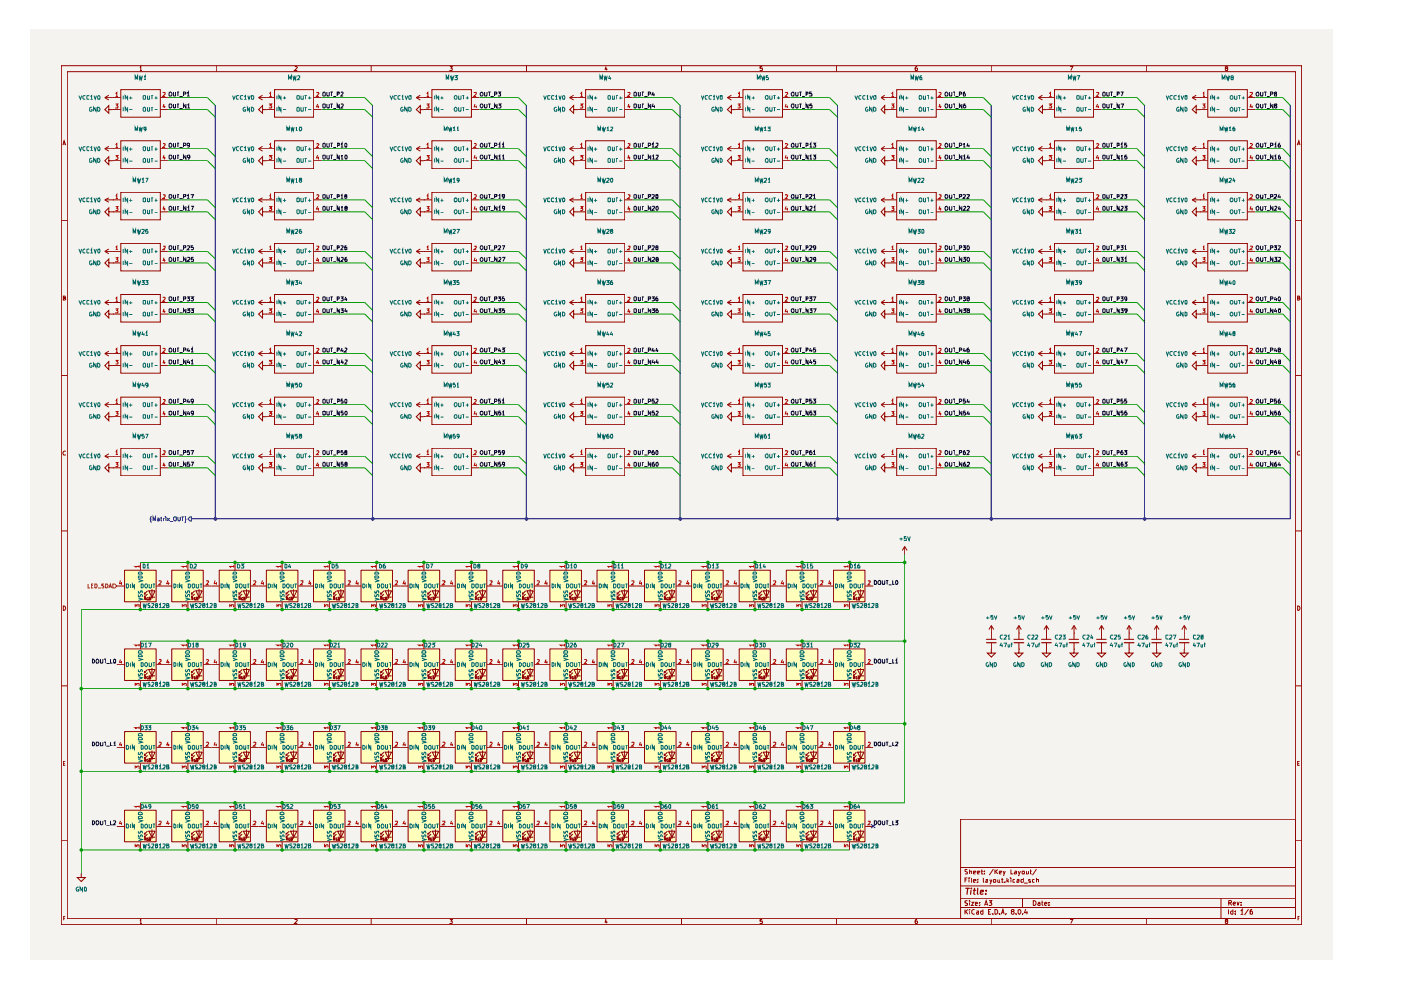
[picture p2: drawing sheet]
<svg xmlns="http://www.w3.org/2000/svg" width="297mm" height="210mm" viewBox="0 0 297 210" stroke-linecap="round" stroke-linejoin="round" font-family="sans-serif">
<path d="M6.3 6.4h276.2v197.1h-276.2z" fill="#f5f3ef"/>
<g fill="none" stroke="#910000" stroke-width=".21">
<path d="M13 13.9h263v182.1h-263zM14.3 15.2h260.4v179.6h-260.4zM29.7 14.4l.1-.3v.8M29.7 14.9h.4M45.8 13.9v1.3M62.5 14.2l.4-.1 .1 .3-.6 .5h.6M78.7 13.9v1.3M95.4 14.1h.5l-.3 .3 .3 .1v.4h-.5M111.6 13.9v1.3M128.5 14.1l-.2 .6h.5M128.7 14.4v.5M144.5 13.9v1.3"/>
<path d="M161.6 14.1h-.4v.4l.4-.1v.5h-.4M177.3 13.9v1.3M194.4 14.1l-.3 .2-.1 .5 .1 .1h.4l-.1-.5h-.3l-.1 .2M210.3 13.9v1.3M226.9 14.1h.6l-.5 .8M243.1 13.9v1.3M260 14.4l-.2-.2 .3-.1 .2 .2-.1 .1-.4 .1 .1 .4h.3l.1-.3-.2-.2M13.3 30.8l.3-1 .3 1M13.4 30.5h.4M275 30.8l.4-1 .2 1M275.1 30.5h.4M13 46.8h1.3"/>
<path d="M274.7 46.8h1.3M13 79.6h1.3M13.4 63.2l.4-.1v-.2l-.4-.1v.8h.4l.1-.2-.2-.2M274.7 79.6h1.3M275.1 63.2l.4-.1v-.2l-.4-.1v.8h.4l.1-.2-.2-.2M13.9 95.7a.44 .44 0 0 0-.5 .2 .44 .44 0 0 0 .1 .6l.4-.1M275.6 95.7a.44 .44 0 0 0-.5 .2 .44 .44 0 0 0 .1 .6l.4-.1M13 112.6h1.3M274.7 112.6h1.3M13.4 128.5a.47 .47 0 0 1 .5 .4 .47 .47 0 0 1-.5 .5zM275.1 128.5a.47 .47 0 0 1 .5 .4 .47 .47 0 0 1-.5 .5zM13 145.4h1.3"/>
<path d="M274.7 145.4h1.3M13 178.3h1.3M13.4 161.8h.4M13.8 161.4h-.4v.9h.4M203.7 173.7h71v21.1h-71zM274.7 178.3h1.3M275.1 161.8h.4M275.5 161.4h-.4v.9h.4M13.5 194.7h.3M13.8 194.3h-.3v.8M29.7 195.2l.1-.3v.9M29.7 195.8h.4"/>
<path d="M45.8 194.8v1.2M62.5 195l.4-.1 .1 .3-.6 .6h.6M78.7 194.8v1.2M95.4 194.9h.5l-.3 .4 .3 .1v.3h-.5M111.6 194.8v1.2M128.5 194.9l-.2 .6h.5M128.7 195.2v.6M144.5 194.8v1.2M161.6 194.9h-.4v.5l.4-.1v.5l-.4-.1M177.3 194.8v1.2M194.4 194.9h-.2l-.2 .7 .1 .2 .4-.1-.1-.4h-.3l-.1 .2M203.7 192.4h71"/>
<path d="M203.7 190.5h71M203.7 187.8h71M203.7 183.9h71M204.6 192.8v1M204.6 186.6h.3M204.8 193.3l.4 .5M205.1 191.1h-.5v.3l.5 .2v.3h-.5M205.1 186.1h-.5v1M205.1 184.4h-.5l.1 .4 .4 .2-.1 .3h-.4M205.2 192.8l-.6 .6M205.4 186.1v.1M205.4 186.5v.6"/>
<path d="M205.5 191v.1M205.5 184.8l.5-.1v.6M205.5 184.4v.9M205.5 191.3v.7M205.6 192.8v.1M205.6 193.2v.6M206 191.3h.5l-.5 .7h.5M206 186.1v1M206.4 186.8l.5-.2-.1-.1-.4 .1v.4l.4 .1M206.4 185l.5-.1-.1-.2-.4 .1v.4l.4 .1M206.6 192.9l-.2-.1-.4 .3v.5l.4 .2h.2M206.8 191.6h.4l-.1-.3-.3 .1v.5h.4"/>
<path d="M207.1 193.2h.4v.6M207.2 185l.5-.1-.1-.2-.4 .1v.4l.4 .1M207.3 187v.1M207.3 186.5v.1M207.5 193.4l-.4 .1v.3h.4M207.6 191.9v.1M207.6 191.4v.1M208 184.7h.4M208.2 184.4v.9h.2M208.4 193.2h-.4l-.1 .1 .2 .5h.3M208.4 192.8v1M208.5 186.1v.9l.2 .1"/>
<path d="M208.7 192l.4-1 .3 1M208.7 185.2v.1M208.7 184.7v.1M208.8 191.7h.5M209 186.5h.4v.6h-.4v-.3l.4-.2M209.6 193.3h.3M209.7 191h.6l-.4 .4h.3l.1 .4-.2 .2-.4-.1M209.8 186.5l.3 .6M210.1 192.8h-.5v1h.5M210.3 186.5l-.3 .8-.2 .1M210.3 194.8v1.2M210.5 193.8h.1"/>
<path d="M210.6 184.3l-.8 1.2M210.7 186.5l.4 .1-.1 .5h-.3zM210.9 192.8a.52 .52 0 0 1 .6 .5 .52 .52 0 0 1-.6 .5zM210.9 184.4v.9M211.1 184.8l.4 .5M211.5 186.5v.5h.5M211.5 184.4l-.6 .5M211.9 185l.5-.1-.1-.2-.4 .1v.4l.4 .1M212 193.8h.1M212 186.5v.6M212.3 193.8l.3-1 .3 1M212.3 186.5h.4"/>
<path d="M212.4 193.5h.4M212.5 186.1v1h.2M212.7 184.7l.2 .6M213.1 187v.1M213.1 184.7l-.4 .9M213.2 193.8h.1M213.5 186.1v1M213.6 186.7l.3 .4M213.9 186.5l-.4 .3M214.3 186.1v.1M214.3 184.4v.9h.5M214.3 186.5v.6"/>
<path d="M214.6 193.3l-.2-.3 .4-.2 .2 .3-.6 .3 .2 .4h.2l.2-.2-.2-.3M215.1 184.7l.4 .1v.5h-.4l-.1-.2 .5-.2M215.2 186.5l-.4 .1v.4l.4 .1M215.4 193.8h.1M215.6 186.5h.4v.6h-.4l.1-.4 .3-.1M215.9 193l.3-.2 .3 .4-.3 .6-.3-.2zM215.9 184.7l.2 .6M216.4 184.7l-.4 .9h-.1M216.7 184.8l.4-.1v.6l-.4-.1zM216.8 193.8h.1M216.8 190.5v1.9M217 186.1v1h-.5v-.6h.5"/>
<path d="M217.1 187.2h.8M217.5 192.7l-.3 .8h.7M217.6 184.7v.6l.5-.1M217.7 193.2v.6M218.1 184.7v.6M218.4 184.7h.3M218.5 186.5l-.4 .1 .1 .2h.3v.3h-.4M218.5 184.4v.8l.2 .1M219.1 191a.52 .52 0 0 1 .6 .5 .52 .52 0 0 1-.6 .5zM219.3 186.5l-.4 .1v.4l.4 .1M219.8 186.6l.4-.1v.6M219.8 186.1v1"/>
<path d="M219.8 184.3l-.9 1.2M220.1 191.4l.2-.1 .2 .2v.5M220.5 191.6h-.3l-.2 .1 .2 .3 .3-.1M220.9 191.3h.3M220.9 191v.8l.3 .2M221.4 191.6h.6l-.2-.3-.4 .2v.3l.2 .2 .3-.1M222.4 191.9v.1M222.4 191.4v.1M226.9 194.9h.6l-.5 .9M243.1 194.8v1.2M258.9 190.5v4.3M260 195.3l-.2-.3 .4-.1v.4l-.4 .1 .1 .4h.3l.1-.3-.2-.2"/>
<path d="M260.5 192.8v1M260.5 191.4h.5l.1-.3-.2-.2h-.4v1M260.8 191.4l.3 .5M261.4 193.2h-.3l-.2 .1 .1 .5h.4M261.4 192.8v1M261.5 191.6l.5-.1-.2-.2-.3 .1v.4l.1 .1h.3M261.9 193.8h.1M261.9 193.2v.1M262.3 191.3l.2 .6 .2-.6M263 193.1l.4-.3v1M263 193.8h.6M263.1 191.9h.1"/>
<path d="M263.1 191.3v.1M264.7 192.7l-.8 1.3M265.5 192.8l-.5 .3v.7h.6v-.5l-.2-.1-.4 .2M275.2 194.7h.3M275.5 194.3h-.3v.8"/>
</g>
<path d="M204.8 188.3h.7M205.2 188.3l-.2 1.3M205.9 188.8l-.1 .8M206 188.3v.1M206.4 188.8h.5M206.6 188.3l-.1 1.2 .2 .1M207.3 188.3l-.1 1.2 .2 .1M207.9 189.2l.6-.2v-.2h-.5l-.2 .6 .2 .2 .4-.1M209 189.5v.1M209.1 188.8v.1" fill="none" stroke="#910000" stroke-width=".25"/>
<g fill="#ffb">
<path d="M36.4 171.8h6.7v6.7h-6.7z"/>
<path d="M26.5 171.8h6.6v6.7h-6.6z"/>
<path d="M36.4 155.2h6.7v6.6h-6.7z"/>
<path d="M26.5 155.2h6.6v6.6h-6.6z"/>
<path d="M66.5 120.9h6.7v6.7h-6.7z"/>
<path d="M76.6 120.9h6.7v6.7h-6.7z"/>
<path d="M46.5 137.6h6.6v6.7h-6.6z"/>
<path d="M56.5 137.6h6.7v6.7h-6.7z"/>
<path d="M56.5 120.9h6.7v6.7h-6.7z"/>
<path d="M46.5 120.9h6.6v6.7h-6.6z"/>
<path d="M66.5 137.6h6.7v6.7h-6.7z"/>
<path d="M76.6 137.6h6.7v6.7h-6.7z"/>
<path d="M56.5 171.8h6.7v6.7h-6.7z"/>
<path d="M46.5 155.2h6.6v6.6h-6.6z"/>
<path d="M56.5 155.2h6.7v6.6h-6.7z"/>
<path d="M46.5 171.8h6.6v6.7h-6.6z"/>
<path d="M26.5 137.6h6.6v6.7h-6.6z"/>
<path d="M36.4 137.6h6.7v6.7h-6.7z"/>
<path d="M26.5 120.9h6.6v6.7h-6.6z"/>
<path d="M36.4 120.9h6.7v6.7h-6.7z"/>
<path d="M76.6 171.8h6.7v6.7h-6.7z"/>
<path d="M76.6 155.2h6.7v6.6h-6.7z"/>
<path d="M66.5 171.8h6.7v6.7h-6.7z"/>
<path d="M66.5 155.2h6.7v6.6h-6.7z"/>
<path d="M166.8 120.9h6.6v6.7h-6.6z"/>
<path d="M176.7 171.8h6.7v6.7h-6.7z"/>
<path d="M166.8 171.8h6.6v6.7h-6.6z"/>
<path d="M166.8 155.2h6.6v6.6h-6.6z"/>
<path d="M166.8 137.6h6.6v6.7h-6.6z"/>
<path d="M176.7 120.9h6.7v6.7h-6.7z"/>
<path d="M176.7 137.6h6.7v6.7h-6.7z"/>
<path d="M176.7 155.2h6.7v6.6h-6.7z"/>
<path d="M156.8 171.8h6.6v6.7h-6.6z"/>
<path d="M146.7 171.8h6.7v6.7h-6.7z"/>
<path d="M126.6 155.2h6.7v6.6h-6.7z"/>
<path d="M126.6 171.8h6.7v6.7h-6.7z"/>
<path d="M136.7 171.8h6.7v6.7h-6.7z"/>
<path d="M136.7 155.2h6.7v6.6h-6.7z"/>
<path d="M156.8 155.2h6.6v6.6h-6.6z"/>
<path d="M146.7 155.2h6.7v6.6h-6.7z"/>
<path d="M106.6 120.9h6.7v6.7h-6.7z"/>
<path d="M126.6 120.9h6.7v6.7h-6.7z"/>
<path d="M136.7 120.9h6.7v6.7h-6.7z"/>
<path d="M126.6 137.6h6.7v6.7h-6.7z"/>
<path d="M146.7 120.9h6.7v6.7h-6.7z"/>
<path d="M156.8 120.9h6.6v6.7h-6.6z"/>
<path d="M146.7 137.6h6.7v6.7h-6.7z"/>
<path d="M136.7 137.6h6.7v6.7h-6.7z"/>
<path d="M156.8 137.6h6.6v6.7h-6.6z"/>
<path d="M116.6 120.9h6.7v6.7h-6.7z"/>
<path d="M86.6 120.9h6.7v6.7h-6.7z"/>
<path d="M96.6 120.9h6.7v6.7h-6.7z"/>
<path d="M116.6 171.8h6.7v6.7h-6.7z"/>
<path d="M106.6 137.6h6.7v6.7h-6.7z"/>
<path d="M106.6 155.2h6.7v6.6h-6.7z"/>
<path d="M116.6 137.6h6.7v6.7h-6.7z"/>
<path d="M116.6 155.2h6.7v6.6h-6.7z"/>
<path d="M106.6 171.8h6.7v6.7h-6.7z"/>
<path d="M86.6 155.2h6.7v6.6h-6.7z"/>
<path d="M96.6 171.8h6.7v6.7h-6.7z"/>
<path d="M86.6 171.8h6.7v6.7h-6.7z"/>
<path d="M96.6 155.2h6.7v6.6h-6.7z"/>
<path d="M86.6 137.6h6.7v6.7h-6.7z"/>
<path d="M96.6 137.6h6.7v6.7h-6.7z"/>
</g>
<g fill="none" stroke="#910000" stroke-width=".21">
<path d="M24.8 158.5h1.7M26.4 155.1h6.7v6.7h-6.7zM29.8 153.5v1.7M31.3 159.5l-.7 .6v-.3M31.5 159.5h1.4l-.7 1.3zM32.2 159.1v2.1M33.1 158.5h3.3M36.4 155.1h6.7v6.7h-6.7zM39.8 153.5v1.7M41.3 159.5l-.7 .6v-.3M41.5 159.5h1.4l-.7 1.3zM42.2 159.1v2.1"/>
<path d="M43.1 158.5h1.7M24.8 175.2h1.7M26.4 171.8h6.7v6.7h-6.7zM29.8 161.8v1.7M29.8 170.2v1.6M29.8 178.5v1.7M30.6 177.5h.3M30.6 176.8h.3M30.6 160.8h.3M30.6 160.1h.3M30.7 177.9h.2v-.1l-.2-.1v.5M30.7 161.2h.2v-.2h-.2v.5"/>
<path d="M30.8 177.9l.1 .3M30.8 161.2l.1 .3M31.3 176.8l-.7 .7v-.3M31.3 176.2l-.7 .6v-.2M31.3 160.1l-.7 .7v-.3M31.5 177.7l-.4 .1v.3l.4 .1-.1-.3M31.5 161l-.4 .1 .2 .4 .2-.1-.1-.2M31.5 176.2h1.4l-.7 1.3zM31.5 177.5h1.4M31.5 160.8h1.4M31.6 177.9h.3v-.2h-.3v.5l.4-.1-.2-.2M31.6 161.2h.3v-.2h-.3v.5h.3l.1-.2-.2-.1"/>
<path d="M32.2 175.9v1.9M33.1 175.2h3.3M36.4 171.8h6.7v6.7h-6.7zM39.8 161.8v1.7M39.8 170.2v1.6M39.8 178.5v1.7M40.6 177.5h.3M40.6 176.8h.3M40.6 160.8h.3M40.6 160.1h.3M40.7 177.9h.2v-.2h-.2v.5M40.7 161.2h.2v-.2h-.2v.5"/>
<path d="M40.8 177.9l.1 .3M40.8 161.2l.1 .3M41.3 176.8l-.7 .7v-.3M41.3 176.2l-.7 .6v-.2M41.3 160.1l-.7 .7v-.3M41.4 177.7l-.2 .1 .1 .4h.1v-.3M41.4 161l-.2 .1 .1 .4 .1-.1v-.2M41.5 176.2h1.4l-.7 1.3zM41.5 177.5h1.4M41.5 160.8h1.4M41.7 177.9l.3-.1-.1-.1h-.2v.5h.3l-.1-.3M41.7 161.2h.3v-.2h-.3v.5l.3-.1-.1-.2"/>
<path d="M42.2 175.9v1.9M43.1 175.2h1.7M17.2 185.2v.9h.9l-.9 .8-.8-.8h.8M17.2 185.2h.1"/>
</g>
<g fill="none" stroke="#006665" stroke-width=".21">
<path d="M26.8 158a.43 .43 0 0 1 .5 .5 .43 .43 0 0 1-.5 .4zM27.6 158v.9M28.5 158v.9l-.4-.9v.9M29.3 157.1l.9 .3-.9 .2M29.3 156.5l.2-.2h.4l.3 .3v.2h-.9zM29.3 155.7a.47 .47 0 0 1 .6-.2 .47 .47 0 0 1 .3 .5h-.9zM29.3 159.5l.1 .5h.3l.1-.4 .2-.1 .2 .1-.1 .4M29.9 158l.5 .2v.6l-.5 .1zM30.9 158l.4 .3v.3l-.3 .3-.3-.3v-.3zM31.6 158v.8l.2 .1 .3-.2v-.7M32.4 158h.5M32.6 158v.9"/>
<path d="M36.9 158l.4 .2v.5l-.3 .2h-.1zM37.7 158v.9M38.6 158v.9l-.5-.9v.9M39.3 157.1l.9 .3-.9 .2M39.3 156.6l.3-.3h.4l.2 .2v.3h-.9zM39.3 155.7l.5-.2 .4 .2v.3h-.9zM39.4 159.5v.5h.3l.2-.5 .3 .1v.4M39.9 158a.43 .43 0 0 1 .5 .5 .43 .43 0 0 1-.5 .4zM40.9 158l.4 .2v.6l-.2 .1-.3-.1v-.6zM41.6 158v.7l.2 .2 .3-.1v-.8M42.4 158h.5M42.6 158v.9"/>
<path d="M26.8 174.7a.48 .48 0 0 1 .5 .3 .48 .48 0 0 1-.2 .6h-.3zM27.6 174.7v.9M28.5 174.7v.9l-.4-.9v.9M29.3 173.8l.9 .2-.9 .4M29.3 172.3a.47 .47 0 0 1 .6-.1 .47 .47 0 0 1 .3 .5h-.9zM29.3 177.8l.9 .2-.9 .3M29.3 177v.4l.2 .1 .5-.5 .2 .2-.1 .3M29.3 176.2l.1 .5h.3l.1-.5h.3v.5M29.3 161l.9 .3-.9 .3M29.3 160.3l.1 .4h.3l.1-.4h.3v.4M29.4 173.1h.6l.2 .4h-.9zM29.9 174.7l.5 .2-.1 .7h-.4z"/>
<path d="M30.9 174.7h.1a.52 .52 0 0 1 .1 .9l-.3-.1a.52 .52 0 0 1 .1-.8zM31.6 174.7l.1 .9h.3l.1-.2v-.7M32.4 174.7h.5M32.6 174.7v.9M36.9 174.7l.4 .3v.4l-.2 .2h-.2zM37.7 174.7v.9M38.6 174.7v.9l-.5-.9v.9M39.3 173.8l.9 .2-.9 .4M39.3 173.3l.5-.3 .4 .2v.3h-.9zM39.3 177.8l.9 .2-.9 .3M39.3 161l.9 .3-.9 .3M39.4 172.3l.3-.1 .4 .1 .1 .4h-.9z"/>
<path d="M39.4 177l-.1 .3 .2 .2 .4-.5 .3 .1v.4M39.4 176.2v.5h.3l.1-.5 .4 .1v.4M39.4 160.3v.4h.4v-.4l.4 .1v.3M39.9 174.7a.48 .48 0 0 1 .5 .3 .48 .48 0 0 1-.1 .6h-.4zM40.9 174.7l.4 .2-.1 .7-.4-.1v-.6zM41.6 174.7l.1 .9 .4-.1v-.8M42.4 174.7h.5M42.6 174.7v.9"/>
</g>
<g fill="none" stroke="#b90000" stroke-width=".21">
<path d="M25.5 157.4l-.1 .5h.5M25.8 157.7v.5M29.5 154.3h-.8l.2 .3M29.5 154.1v.5M33.7 157.4h.5v.4l-.5 .4h.5M35.6 157.4l-.3 .5h.6M35.8 157.7v.5M39.5 154.3h-.8l.2 .3M39.5 154.1v.5M43.7 157.4h.4l.1 .1-.5 .7h.5M25.5 174l-.1 .6h.5M25.8 174.4v.5"/>
<path d="M28.7 179.6v-.5l.3 .4v-.3l.2-.1 .3 .1-.1 .4M28.7 162.9v-.5l.3 .3 .1-.3h.3v.5M29.5 171h-.8l.2 .2M29.5 170.8v.4M33.7 174.2l.4-.1 .1 .4-.5 .4h.5M35.6 174l-.3 .6h.6M35.8 174.4v.5M38.7 179.6v-.5l.3 .4 .2-.4 .3 .1-.1 .4M38.7 162.9v-.5l.3 .3 .1-.3h.3v.5M39.5 171h-.8l.2 .2M39.5 170.8v.4M43.7 174.2l.5-.1v.2l-.5 .6h.5"/>
</g>
<g fill="none" stroke="#0f0f0f" stroke-width=".21">
<path d="M19.6 139.7l.4 .3v.4l-.1 .2h-.3zM20.5 139.7a.47 .47 0 0 1 .5 .4 .47 .47 0 0 1-.2 .5h-.4v-.3zM21.3 139.7l.1 .9h.3l.1-.9M22.1 139.7h.4M22.3 139.7v.9M23.4 139.7v.9h.4M24.3 139.7l.2 .2-.1 .7h-.2l-.1-.2v-.5zM19.6 157.4l.4 .1v.4l-.1 .2h-.3zM20.4 157.4h.4l.2 .2-.2 .5h-.4zM21.3 157.4v.7l.5-.1v-.6M22.1 157.4h.4M22.3 157.4v.7"/>
<path d="M22.6 158.2h.6M22.6 140.7h.6M23.4 157.4v.7h.4M24.1 157.5l.2-.1v.7M24.1 158.1h.4M19.6 174l.4 .2v.4l-.2 .3h-.2zM20.4 174l.5 .1a.47 .47 0 0 1-.4 .8l-.1-.4zM21.3 174v.8l.2 .1 .3-.2v-.7M22.1 174h.4M22.3 174v.9M22.6 175h.6M23.4 174v.9h.4"/>
<path d="M24.1 174.1l.3-.1 .1 .4-.5 .5h.5"/>
</g>
<path d="M23.9 123.8h.4l.5 .4-.5 .5h-.4z" fill="#f5f3ef"/>
<path d="M18.7 123.8v.9h.4M19.3 124.2h.4M19.8 123.8h-.5v.9h.5M20.1 123.8h.3a.48 .48 0 0 1 .2 .6 .48 .48 0 0 1-.5 .3zM20.8 124.7h.6M22.1 123.8h-.5l-.1 .2 .5 .2 .1 .3-.2 .2-.4-.1M22.4 123.8h.3a.48 .48 0 0 1 .2 .6 .48 .48 0 0 1-.5 .3zM23.1 124.7l.3-.9 .3 .9M23.2 124.4h.4M23.9 123.8h.4l.5 .4-.5 .5h-.4z" fill="none" stroke="#765500" stroke-width=".21"/>
<g fill="none" stroke="#910000" stroke-width=".21">
<path d="M49.8 119.3v1.6M59.8 119.3v1.6M69.9 119.3v1.6M79.9 119.3v1.6M44.8 124.2h1.7M46.5 137.6h6.6v6.7h-6.6zM46.5 120.9h6.6v6.7h-6.6zM49.8 127.6v1.6M49.8 135.9v1.7M50.7 127h.2l.1-.2-.3-.1v.5M50.7 126.6h.3M50.7 125.9h.3"/>
<path d="M50.8 127l.2 .2M51.4 125.9l-.7 .7v-.3M51.4 125.3l-.7 .6v-.3M51.4 126.8h-.2v.3l.3 .1v-.2h-.1M51.6 125.3h1.3l-.6 1.3zM51.6 126.6h1.3M51.7 127h.2v-.3h-.2v.5h.2v-.2M52.3 124.9v2.1M53.1 124.2h3.4M56.5 137.6h6.7v6.7h-6.7zM56.5 120.9h6.7v6.7h-6.7zM59.8 127.6v1.6"/>
<path d="M59.8 135.9v1.7M60.7 126.6h.3M60.7 125.9h.3M60.7 127h.3v-.2l-.3-.1v.5M60.8 127l.2 .2M61.3 125.9l-.6 .7v-.3M61.3 125.3l-.6 .6v-.3M61.5 126.8a.26 .26 0 0 0-.3 .1 .26 .26 0 0 0 .1 .3h.2l-.1-.2M61.6 125.3h1.3l-.6 1.3zM61.6 126.6h1.3M61.7 127h.2l.1-.2-.3-.1v.5h.3l-.2-.2M62.3 124.9v2.1"/>
<path d="M63.2 124.2h3.3M66.5 120.9h6.7v6.7h-6.7zM66.5 137.6h6.7v6.7h-6.7zM69.9 127.6v1.6M69.9 135.9v1.7M70.7 127h.3v-.2l-.3-.1v.5M70.7 126.6h.3M70.7 125.9h.3M70.8 127l.2 .2M71.3 125.9l-.6 .7v-.3M71.3 125.3l-.6 .6v-.3M71.5 126.8h-.3l.1 .4h.2l-.1-.2"/>
<path d="M71.6 125.3h1.3l-.6 1.3zM71.6 126.6h1.3M71.8 127h.2l-.1-.3h-.1v.5h.2l-.1-.2M72.3 124.9v2.1M73.2 124.2h3.4M76.5 120.9h6.7v6.7h-6.7zM76.5 137.6h6.7v6.7h-6.7zM79.9 127.6v1.6M79.9 135.9v1.7M80.7 127h.3l.1-.2-.4-.1v.5M80.7 126.6h.4M80.7 125.9h.4"/>
<path d="M80.9 127l.2 .2M81.4 125.9l-.7 .7v-.3M81.4 125.3l-.7 .6v-.3M81.5 126.8l-.1-.1-.2 .2v.2l.4 .1-.1-.2M81.7 125.3h1.3l-.7 1.3zM81.7 126.6h1.3M81.7 127h.3l-.1-.3h-.2v.5h.3l.1-.2h-.2M82.3 124.9v2.1M83.3 124.2h1.6M44.8 140.9h1.7M44.8 158.5h1.7M46.5 155.1h6.6v6.7h-6.6z"/>
<path d="M49.8 144.3v1.7M49.8 153.5v1.7M50.7 143.7l.3-.1-.3-.1v.5M50.7 143.3h.3M50.7 142.6h.3M50.8 143.7l.2 .3M51.4 142.6l-.7 .7v-.3M51.4 141.9l-.7 .7v-.3M51.4 159.5l-.7 .6v-.3M51.4 143.5h-.2v.4l.2 .1 .1-.1v-.2h-.1M51.6 141.9h1.3l-.6 1.4zM51.6 159.5h1.3l-.6 1.3z"/>
<path d="M51.6 143.3h1.3M51.7 143.6h.2v-.1h-.2v.5l.2-.1v-.3M52.3 141.6v2M52.3 159.1v2.1M53.1 140.9h3.4M53.1 158.5h3.4M56.5 155.1h6.7v6.7h-6.7zM59.8 144.3v1.7M59.8 153.5v1.7M60.7 143.3h.3M60.7 142.6h.3M60.7 143.7l.3-.1v-.1h-.3v.5"/>
<path d="M60.8 143.7l.2 .3M61.3 142.6l-.6 .7v-.3M61.3 141.9l-.6 .7v-.3M61.3 159.5l-.6 .6v-.3M61.5 143.5h-.2a.26 .26 0 0 0-.1 .3 .26 .26 0 0 0 .3 .1l-.1-.2M61.6 141.9h1.3l-.6 1.4zM61.6 159.5h1.3l-.6 1.3zM61.6 143.3h1.3M61.7 143.6h.3l-.3-.1v.5h.2l.1-.3-.2-.1M62.3 141.6v2M62.3 159.1v2.1M63.2 140.9h3.3"/>
<path d="M63.2 158.5h1.7M69.9 144.3v1.7M70.7 143.7l.3-.1v-.1h-.3v.5M70.7 143.3h.3M70.7 142.6h.3M70.8 143.7l.2 .3M71.3 142.6l-.6 .7v-.3M71.3 141.9l-.6 .7v-.3M71.5 143.5h-.3v.4l.2 .1v-.3M71.6 141.9h1.3l-.6 1.4zM71.6 143.3h1.3M71.8 143.6h.2v-.1h-.2v.5l.2-.1-.1-.3"/>
<path d="M72.3 141.6v2M73.2 140.9h3.4M79.9 144.3v1.7M80.7 143.7h.3l.1-.1-.4-.1v.5M80.7 143.3h.4M80.7 142.6h.4M80.9 143.7l.2 .3M81.4 142.6l-.7 .7v-.3M81.4 141.9l-.7 .7v-.3M81.5 143.5l-.3 .1 .2 .4 .2-.1-.1-.2M81.7 141.9h1.3l-.7 1.4zM81.7 143.3h1.3"/>
<path d="M81.7 143.6h.3v-.1h-.3v.5l.4-.2-.2-.2M82.3 141.6v2M83.3 140.9h1.6M44.8 175.2h1.7M46.5 171.8h6.6v6.7h-6.6zM49.8 161.8v1.7M49.8 170.2v1.6M49.8 178.5v1.7M50.7 161.2h.2l.1-.1-.3-.1v.5M50.7 177.9h.2l.1-.1-.3-.1v.5M50.7 177.5h.3M50.7 176.8h.3"/>
<path d="M50.7 160.8h.3M50.7 160.1h.3M50.8 161.2l.2 .3M50.8 177.9l.2 .3M51.4 160.1l-.7 .7v-.3M51.4 176.8l-.7 .7v-.3M51.4 176.2l-.7 .6v-.2M51.4 161l-.2 .1v.3l.2 .1 .1-.1v-.2h-.1M51.4 177.7l-.2 .1 .1 .4 .2-.1v-.2h-.1M51.6 176.2h1.3l-.6 1.3zM51.6 177.5h1.3M51.6 160.8h1.3"/>
<path d="M51.7 161.2h.2v-.2h-.2v.5l.2-.1v-.2M51.7 177.9h.2v-.2h-.2v.5h.2v-.3M52.3 175.9v1.9M53.1 175.2h3.4M56.5 171.8h6.7v6.7h-6.7zM59.8 161.8v1.7M59.8 170.2v1.6M59.8 178.5v1.7M60.7 177.5h.3M60.7 176.8h.3M60.7 160.8h.3M60.7 160.1h.3"/>
<path d="M60.7 177.9h.3v-.1l-.3-.1v.5M60.7 161.2h.3v-.2h-.3v.5M60.8 177.9l.2 .3M60.8 161.2l.2 .3M61.3 176.8l-.6 .7v-.3M61.3 176.2l-.6 .6v-.2M61.3 160.1l-.6 .7v-.3M61.5 177.7h-.2v.5h.2l-.1-.3M61.5 161h-.2a.26 .26 0 0 0-.1 .3 .26 .26 0 0 0 .3 .1l-.1-.2M61.6 176.2h1.3l-.6 1.3zM61.6 177.5h1.3M61.6 160.8h1.3"/>
<path d="M61.7 177.9h.2v-.2h-.2v.5l.3-.1v-.2h-.2M61.7 161.2l.3-.1-.3-.1v.5h.2l.1-.3h-.2M62.3 175.9v1.9M63.2 175.2h1.7"/>
</g>
<g fill="none" stroke="#006665" stroke-width=".21">
<path d="M46.9 123.8h.3a.48 .48 0 0 1 .1 .6 .48 .48 0 0 1-.4 .3zM47.7 123.8v.9M48.6 123.8v.9l-.5-.9v.9M49.4 139.6l.8 .2-.8 .3M49.4 139l.2-.2h.4l.2 .4h-.8zM49.4 138.1l.2-.1h.4l.2 .1v.4h-.8zM49.4 122.8l.8 .3-.8 .3M49.4 122.2l.7-.1 .1 .5h-.8zM49.4 121.5l.2-.2h.4l.2 .4h-.8zM49.4 126.8l.8 .2-.8 .3M49.4 126l.1 .5 .2-.1 .3-.4 .2 .1v.4M49.4 125.3l.1 .5 .2-.1 .2-.4h.3v.5"/>
<path d="M50 123.8l.4 .2v.4l-.2 .3h-.2zM50.8 123.9h.5a.47 .47 0 0 1-.4 .8l-.1-.2zM51.7 123.8v.8l.2 .1 .2-.1v-.8M52.5 123.8h.4M52.6 123.8v.9M56.9 123.8h.3l.2 .2v.4l-.3 .3h-.2zM57.7 123.8v.9M58.6 123.8v.9l-.5-.9v.9M59.4 139.6l.8 .2-.8 .3M59.4 139l.2-.2h.4l.2 .4h-.8zM59.4 138.1l.2-.1h.4l.2 .2v.3h-.8zM59.4 122.8l.8 .3-.8 .3"/>
<path d="M59.4 122.2l.7-.1 .1 .5h-.8zM59.4 121.5l.2-.2h.4l.2 .4h-.8zM59.4 126.8l.8 .2-.8 .3M59.4 126l.1 .5h.2l.3-.5 .2 .2v.3M59.4 125.3v.4l.2 .1 .2-.2 .1-.3h.3v.5M60 123.8h.3a.48 .48 0 0 1 .2 .6 .48 .48 0 0 1-.5 .3zM60.8 123.9l.1-.1a.46 .46 0 0 1 .5 .4 .46 .46 0 0 1-.2 .5 .47 .47 0 0 1-.4-.3 .47 .47 0 0 1 0-.5zM61.7 123.8v.7l.1 .2 .4-.2v-.7M62.4 123.8h.5M62.7 123.8v.9M66.9 123.8l.5 .2v.4l-.3 .3h-.2zM67.8 123.8v.9"/>
<path d="M68.6 123.8v.9l-.5-.9v.9M69.4 122.8l.8 .3-.8 .3M69.4 121.5l.2-.2h.5l.1 .4h-.8zM69.4 126.8l.8 .2-.8 .3M69.4 139.6l.8 .2-.8 .3M69.4 139.1l.2-.3h.5l.1 .4h-.8zM69.4 138.2l.2-.2h.5l.1 .1v.4h-.8zM69.5 122.2l.6-.1 .1 .5h-.8zM69.5 126v.5l.3-.1 .2-.4 .2 .1v.4M69.5 125.3l-.1 .3 .2 .2 .2-.1 .1-.4h.3v.5M70 123.8h.3a.48 .48 0 0 1 .2 .6 .48 .48 0 0 1-.5 .3zM70.8 123.9h.5v.6l-.1 .2-.4-.2z"/>
<path d="M71.7 123.8v.7l.1 .2 .4-.1v-.8M72.4 123.8h.5M72.7 123.8v.9M76.9 123.8h.4a.48 .48 0 0 1 .1 .6 .48 .48 0 0 1-.5 .3zM77.8 123.8v.9M78.6 123.8v.9l-.4-.9v.9M79.5 122.8l.8 .3-.8 .3M79.5 122.2l.6-.1 .2 .5h-.8zM79.5 121.5l.1-.2h.5l.2 .4h-.8zM79.5 126.8l.8 .2-.8 .3M79.5 126v.5h.2l.2-.4 .2-.1 .2 .2-.1 .3M79.5 125.3v.4l.1 .1 .4-.5h.2v.5"/>
<path d="M79.5 139.6l.8 .2-.8 .3M79.5 139l.1-.2h.5l.2 .4h-.8zM79.5 138.1l.1-.1h.5l.2 .2v.3h-.8zM80.1 123.8l.4 .2v.4l-.3 .3h-.1zM80.9 123.8l.4 .1a.47 .47 0 0 1-.3 .8l-.2-.4zM81.7 123.8v.8l.2 .1 .3-.1v-.8M82.5 123.8h.4M82.8 123.8v.9M46.9 140.5h.3a.47 .47 0 0 1 .2 .6 .47 .47 0 0 1-.5 .3zM46.9 158a.43 .43 0 0 1 .5 .5 .43 .43 0 0 1-.5 .4zM47.7 140.5v.9M47.7 158v.9"/>
<path d="M48.6 140.5v.9l-.5-.9v.9M48.6 158v.9l-.5-.9v.9M49.4 143.5l.8 .2-.8 .4M49.4 142.8l.1 .4h.2l.2-.4h.3v.4M49.4 141.9l.1 .6 .6-.6 .1 .6M49.4 157.1l.8 .3-.8 .2M49.4 156.5l.2-.2h.4l.2 .2v.3h-.8zM49.4 155.7l.3-.2 .4 .1 .1 .4h-.8zM49.4 159.5l.1 .5h.2l.1-.4 .3-.1 .1 .5M50 140.5l.4 .2v.4l-.2 .3h-.2zM50 158l.4 .2v.5l-.2 .2h-.2zM50.8 140.6l.4-.1 .2 .3v.3l-.3 .3-.3-.2z"/>
<path d="M50.9 158l.5 .3v.3l-.3 .3-.3-.1v-.6zM51.7 140.5v.8l.2 .1 .2-.1v-.8M51.7 158v.8l.2 .1 .2-.1v-.8M52.5 140.5h.4M52.5 158h.4M52.6 140.5v.9M52.6 158v.9M56.9 140.5h.3l.2 .2v.4l-.3 .3h-.2zM56.9 158l.5 .2v.5l-.3 .2h-.2zM57.7 140.5v.9M57.7 158v.9M58.6 140.5v.9l-.5-.9v.9"/>
<path d="M58.6 158v.9l-.5-.9v.9M59.4 143.5l.8 .2-.8 .4M59.4 142.8l.1 .4h.2l.2-.4h.3v.4M59.4 141.9v.5l.2 .1 .5-.6 .1 .2v.4M59.4 157.1l.8 .3-.8 .2M59.4 156.5l.2-.2h.4l.2 .3v.2h-.8zM59.4 155.7a.47 .47 0 0 1 .5-.2 .47 .47 0 0 1 .3 .5h-.8zM59.4 159.5l.1 .5h.2l.1-.4 .3-.1 .1 .1v.4M60 140.5h.3a.47 .47 0 0 1 .2 .6 .47 .47 0 0 1-.5 .3zM60 158a.43 .43 0 0 1 .5 .5 .43 .43 0 0 1-.5 .4zM60.8 140.6l.4-.1 .1 .3-.1 .6-.5-.3zM61 158l.3 .3-.1 .6-.5-.3v-.3z"/>
<path d="M61.7 140.5v.7l.1 .2 .4-.2v-.7M61.7 158v.7l.1 .2 .4-.2v-.7M62.4 140.5h.5M62.4 158h.5M62.7 140.5v.9M62.7 158v.9M66.9 140.5l.5 .2v.4l-.3 .3h-.2zM67.8 140.5v.9M68.6 140.5v.9l-.5-.9v.9M69.4 143.5l.8 .2-.8 .4M69.5 142.8v.4h.2l.2-.4 .3 .1v.3M69.5 141.9l-.1 .4 .2 .2 .2-.1 .2-.5 .2 .1v.5"/>
<path d="M70 140.5h.3a.47 .47 0 0 1 .2 .6 .47 .47 0 0 1-.5 .3zM70.8 140.6h.5v.6l-.1 .2-.4-.2zM71.7 140.5v.7l.1 .2 .4-.1v-.8M72.4 140.5h.5M72.7 140.5v.9M76.9 140.5h.4a.47 .47 0 0 1 .1 .6 .47 .47 0 0 1-.5 .3zM77.8 140.5v.9M78.6 140.5v.9l-.4-.9v.9M79.5 143.5l.8 .2-.8 .4M79.5 142.8v.4h.2l.3-.4h.2v.4M79.5 141.9v.5l.1 .1 .3-.5 .2-.1 .2 .2-.1 .4M80.1 140.5l.4 .2v.4l-.3 .3h-.1z"/>
<path d="M80.9 140.5h.3l.2 .3v.3l-.2 .3-.4-.3zM81.7 140.5v.8l.2 .1 .3-.1v-.8M82.5 140.5h.4M82.8 140.5v.9M46.9 174.7a.49 .49 0 0 1 .4 .3 .49 .49 0 0 1-.1 .6h-.3zM47.7 174.7v.9M48.6 174.7v.9l-.5-.9v.9M49.4 161l.8 .3-.8 .3M49.4 160.3l.1 .4h.2l.2-.4h.3v.4M49.4 173.8l.8 .2-.8 .4M49.4 172.3l.3-.1 .4 .1 .1 .4h-.8zM49.4 177.8l.8 .2-.8 .3"/>
<path d="M49.4 177l.1 .5 .6-.5 .1 .5M49.4 176.2l.1 .5h.2l.2-.5h.3v.5M49.5 173.1h.6l.1 .4h-.8zM50 174.7l.4 .3v.4l-.2 .2h-.2zM50.9 174.7a.47 .47 0 0 1 .4 .3 .47 .47 0 0 1-.1 .6l-.4-.1v-.6zM51.7 174.7l.1 .9 .3-.1v-.8M52.5 174.7h.4M52.6 174.7v.9M56.9 174.7h.2l.3 .3v.4l-.2 .2h-.3zM57.7 174.7v.9M58.6 174.7v.9l-.5-.9v.9M59.4 173.8l.8 .2-.8 .4"/>
<path d="M59.4 173.2a.47 .47 0 0 1 .5-.2 .47 .47 0 0 1 .3 .5h-.8zM59.4 172.3a.47 .47 0 0 1 .5-.1 .47 .47 0 0 1 .3 .5h-.8zM59.4 177.8l.8 .2-.8 .3M59.4 177v.4l.2 .1 .5-.5 .1 .2v.3M59.4 176.2l.1 .5h.2l.2-.5h.3v.5M59.4 161l.8 .3-.8 .3M59.4 160.3l.1 .4h.2l.2-.4h.3v.4M60 174.7a.49 .49 0 0 1 .4 .3 .49 .49 0 0 1-.1 .6h-.3zM60.8 174.9l.2-.2a.43 .43 0 0 1 .3 .5 .43 .43 0 0 1-.4 .4l-.2-.3zM61.7 174.7l.1 .9h.3l.1-.2v-.7M62.4 174.7h.5M62.7 174.7v.9"/>
</g>
<g fill="none" stroke="#b90000" stroke-width=".21">
<path d="M49.6 119.8v.6M59.6 119.8v.6M69.6 119.8v.6M79.6 119.8v.6M45.6 139.8l-.2 .6h.5M45.6 123.1l-.2 .6h.5M45.8 123.4v.6M48.7 128.7v-.5l.4 .3v-.3h.4v.5M49.6 136.8h-.9l.3 .2M49.6 120.1h-.9l.3 .3M49.6 136.5v.5M53.7 139.9h.5v.3l-.5 .5h.5"/>
<path d="M53.7 123.2h.5v.3l-.5 .5h.5M55.7 139.8l-.3 .6h.5M55.7 123.1l-.3 .6h.5M55.8 123.4v.6M58.7 128.7v-.5l.4 .3v-.3h.5l-.1 .5M59.6 136.8h-.9l.3 .2M59.6 120.1h-.9l.3 .3M59.6 136.5v.5M63.8 139.9l.3-.1 .1 .4-.5 .5h.5M63.8 123.2l.4-.1v.4l-.5 .5h.5M65.7 123.1l-.2 .6h.5M65.7 139.8l-.2 .6h.5"/>
<path d="M65.8 123.4v.6M68.8 128.7v-.5l.2 .3 .1-.3h.5v.5M69.6 120.1h-.8l.2 .3M69.6 136.8h-.8l.2 .2M69.6 136.5v.5M73.8 123.2l.4-.1 .1 .2-.5 .7h.5M73.8 139.9l.3-.1 .2 .2-.5 .7h.5M75.6 123.1l-.1 .6h.5M75.6 139.8l-.1 .6h.5M75.9 123.4v.6M78.8 128.7v-.5l.3 .3v-.3h.4v.5M79.6 120.1h-.8l.2 .3"/>
<path d="M79.6 136.8h-.8l.2 .2M79.6 136.5v.5M83.9 123.2l.3-.1 .1 .4-.5 .5h.5M83.9 139.9h.4v.3l-.5 .5h.5M45.6 157.4l-.2 .5h.5M45.8 140.2v.5M45.8 157.7v.5M48.7 145.4v-.5l.4 .3v-.3h.4v.5M49.6 154.3h-.9l.3 .3M49.6 154.1v.5M53.7 157.4h.5v.4l-.5 .4h.5M55.7 157.4l-.3 .5h.5"/>
<path d="M55.8 140.2v.5M55.8 157.7v.5M58.7 145.4v-.5l.4 .3v-.3h.4v.5M59.6 154.3h-.9l.3 .3M59.6 154.1v.5M63.8 157.4h.3l.1 .4-.5 .4h.5M65.8 140.2v.5M68.8 145.4v-.5l.2 .3 .1-.3h.5v.5M75.9 140.2v.5M78.8 145.4v-.5l.3 .3 .1-.3h.3v.5M45.6 174l-.2 .6h.5M45.8 174.4v.5"/>
<path d="M48.7 162.9v-.5l.4 .3v-.3h.4v.5M48.7 179.6v-.5l.4 .4v-.4h.3l.2 .2-.1 .3M49.6 171h-.9l.3 .2M49.6 170.8v.4M53.7 174.2h.5v.3l-.5 .4h.5M55.7 174l-.3 .6h.5M55.8 174.4v.5M58.7 179.6v-.5l.4 .4v-.3l.1-.1 .4 .1-.1 .4M58.7 162.9v-.5l.4 .3v-.3h.4v.5M59.6 171h-.9l.3 .2M59.6 170.8v.4M63.8 174.2l.4-.1v.4l-.5 .4h.5"/>
</g>
<path d="M40.3 109.6h.3v.8h-.3l-.5-.4z" fill="#f5f3ef"/>
<g fill="none" stroke="#00008a" stroke-width=".21">
<path d="M45.6 22.4v87.6M79 22.4v87.6M111.6 22.4v87.6M144.2 22.4v87.6M177.5 22.4v87.6M210.1 22.4v87.6M242.7 22.4v87.6M273.6 22.4v87.6h-233M32.1 109.5l-.1 .1-.1 .5 .2 .7M32.5 110.4v-.8l.2 .6 .3-.6v.8M33.4 109.9h.3v.5M33.7 110.1l-.3 .1 .1 .2h.2"/>
<path d="M34.1 109.9h.2M34.2 109.6v.8h.1M34.7 109.9v.5M34.8 109.9l-.1 .1M35.2 109.6v.1M35.2 109.9v.5M35.4 109.9l.5 .5M35.9 109.9l-.5 .5M36 110.5h.7M36.9 109.7h.5v.6l-.2 .1-.4-.2zM37.7 109.6v.7l.2 .1 .3-.1v-.7M38.5 109.6h.5"/>
<path d="M38.7 109.6v.8M39.2 109.5h.1l.1 .6-.1 .6-.1 .1M40.3 109.6h.3v.8h-.3l-.5-.4zM184.7 174.8l.8 .8M185.5 174.8l-.8 .8"/>
</g>
<g fill="none" stroke="#910000" stroke-width=".21">
<path d="M25.6 19h8.4v5.8h-8.4zM58.2 19h8.3v5.8h-8.3zM91.6 19h8.3v5.8h-8.3zM124.2 19h8.3v5.8h-8.3zM157.5 19h8.4v5.8h-8.4zM190.1 19h8.4v5.8h-8.4zM223.6 19h8.3v5.8h-8.3zM256.1 19h8.4v5.8h-8.4zM22.2 31.5h3.4M22.2 31.5l.9 .5M22.2 20.7l.9 .5M22.2 20.7h3.4"/>
<path d="M23.1 34.1v-.9l-.9 .9 .9 .8v-.8h.8M23.1 23.2v-.8l-.9 .8 .9 .8v-.8h.8M23.1 31l-.9 .5M23.1 20.2l-.9 .5M23.9 31.5h.1M23.9 20.7h.1M23.9 34.1h.1M23.9 23.2h.1M23.9 34.1h1.7M23.9 23.2h1.7M25.6 29.8h8.4v6h-8.4zM34 31.5h1.6"/>
<path d="M34 34.1h1.6M34 20.7h1.6M34 23.2h1.6M54.8 31.5h3.4M54.8 20.7h3.4M54.8 20.7l.9 .5M54.8 31.5l.9 .5M55.7 23.2v-.8l-.9 .8 .9 .8v-.8h.8M55.7 34.1v-.9l-.9 .9 .9 .8v-.8h.8M55.7 20.2l-.9 .5M55.7 31l-.9 .5M56.5 20.7h.1"/>
<path d="M56.5 31.5h.1M56.5 23.2h.1M56.5 34.1h.1M56.5 34.1h1.7M56.5 23.2h1.7M58.2 29.8h8.3v6h-8.3zM66.5 31.5h1.7M66.5 34.1h1.7M66.5 20.7h1.7M66.5 23.2h1.7M88.3 31.5h3.3M88.3 31.5l.8 .5"/>
<path d="M88.3 20.7h3.3M88.3 20.7l.8 .5M89.1 23.2v-.8l-.8 .8 .8 .8v-.8h.8M89.1 34.1v-.9l-.8 .9 .8 .8v-.8h.8M89.1 31l-.8 .5M89.1 20.2l-.8 .5M89.9 23.2h.1M89.9 31.5h.1M89.9 34.1h.1M89.9 20.7h.1M89.9 34.1h1.7M89.9 23.2h1.7"/>
<path d="M91.6 29.8h8.3v6h-8.3zM99.9 31.5h1.7M99.9 34.1h1.7M99.9 20.7h1.7M99.9 23.2h1.7M120.8 31.5h3.4M120.8 20.7h3.4M120.8 20.7l.8 .5M120.8 31.5l.8 .5M121.6 34.1v-.9l-.8 .9 .8 .8v-.8h.9M121.6 23.2v-.8l-.8 .8 .8 .8v-.8h.9M121.6 20.2l-.8 .5"/>
<path d="M121.6 31l-.8 .5M122.5 34.1h.1M122.5 20.7h.1M122.5 23.2h.1M122.5 31.5h.1M122.5 34.1h1.7M122.5 23.2h1.7M124.2 29.8h8.3v6h-8.3zM132.5 31.5h1.7M132.5 34.1h1.7M132.5 20.7h1.7M132.5 23.2h1.7"/>
<path d="M154.2 31.5h3.3M154.2 31.5l.9 .5M154.2 20.7h3.3M154.2 20.7l.9 .5M155.1 23.2v-.8l-.9 .8 .9 .8v-.8h.8M155.1 34.1v-.9l-.9 .9 .9 .8v-.8h.8M155.1 31l-.9 .5M155.1 20.2l-.9 .5M155.9 23.2h.1M155.9 31.5h.1M155.9 34.1h.1M155.9 20.7h.1"/>
<path d="M155.9 34.1h1.6M155.9 23.2h1.6M157.5 29.8h8.4v6h-8.4zM165.9 31.5h1.7M165.9 34.1h1.7M165.9 20.7h1.7M165.9 23.2h1.7M186.8 31.5h3.3M186.8 20.7h3.3M186.8 20.7l.8 .5M186.8 31.5l.8 .5M187.6 23.2v-.8l-.8 .8 .8 .8v-.8h.8"/>
<path d="M187.6 34.1v-.9l-.8 .9 .8 .8v-.8h.8M187.6 20.2l-.8 .5M187.6 31l-.8 .5M188.4 23.2h.1M188.4 20.7h.1M188.4 31.5h.1M188.4 34.1h.1M188.4 34.1h1.7M188.4 23.2h1.7M190.1 29.8h8.4v6h-8.4zM198.5 31.5h1.6M198.5 34.1h1.6"/>
<path d="M198.5 20.7h1.6M198.5 23.2h1.6M220.2 31.5h3.4M220.2 20.7h3.4M220.2 31.5l.8 .5M220.2 20.7l.8 .5M221 23.2v-.8l-.8 .8 .8 .8v-.8h.9M221 34.1v-.9l-.8 .9 .8 .8v-.8h.9M221 31l-.8 .5M221 20.2l-.8 .5M221.9 23.2h.1M221.9 31.5h.1"/>
<path d="M221.9 20.7h.1M221.9 34.1h.1M221.9 34.1h1.7M221.9 23.2h1.7M223.6 29.8h8.3v6h-8.3zM231.9 31.5h1.7M231.9 34.1h1.7M231.9 20.7h1.7M231.9 23.2h1.7M252.8 31.5h3.3M252.8 20.7h3.3M252.8 20.7l.8 .5"/>
<path d="M252.8 31.5l.8 .5M253.6 23.2v-.8l-.8 .8 .8 .8v-.8h.9M253.6 34.1v-.9l-.8 .9 .8 .8v-.8h.9M253.6 20.2l-.8 .5M253.6 31l-.8 .5M254.5 20.7h.1M254.5 23.2h.1M254.5 34.1h.1M254.5 31.5h.1M254.5 34.1h1.6M254.5 23.2h1.6M256.1 29.8h8.4v6h-8.4z"/>
<path d="M264.5 31.5h1.6M264.5 34.1h1.6M264.5 20.7h1.6M264.5 23.2h1.6M22.2 42.4h3.4M22.2 53.3h3.4M22.2 53.3l.9 .5M22.2 42.4l.9 .5M23.1 55.8v-.9l-.9 .9 .9 .8v-.8h.8M23.1 44.9v-.8l-.9 .8 .9 .9v-.9h.8M23.1 52.8l-.9 .5M23.1 42l-.9 .4"/>
<path d="M23.9 53.3h.1M23.9 42.4h.1M23.9 55.8h.1M23.9 44.9h.1M23.9 44.9h1.7M23.9 55.8h1.7M25.6 40.8h8.4v5.8h-8.4zM25.6 51.6h8.4v5.8h-8.4zM34 42.4h1.6M34 53.3h1.6M34 44.9h1.6M34 55.8h1.6"/>
<path d="M54.8 42.4h3.4M54.8 53.3h3.4M54.8 53.3l.9 .5M54.8 42.4l.9 .5M55.7 55.8v-.9l-.9 .9 .9 .8v-.8h.8M55.7 44.9v-.8l-.9 .8 .9 .9v-.9h.8M55.7 52.8l-.9 .5M55.7 42l-.9 .4M56.5 55.8h.1M56.5 53.3h.1M56.5 42.4h.1M56.5 44.9h.1"/>
<path d="M56.5 44.9h1.7M56.5 55.8h1.7M58.2 51.6h8.3v5.8h-8.3zM58.2 40.8h8.3v5.8h-8.3zM66.5 42.4h1.7M66.5 53.3h1.7M66.5 44.9h1.7M66.5 55.8h1.7M88.3 42.4h3.3M88.3 53.3h3.3M88.3 42.4l.8 .5M88.3 53.3l.8 .5"/>
<path d="M89.1 44.9v-.8l-.8 .8 .8 .9v-.9h.8M89.1 55.8v-.9l-.8 .9 .8 .8v-.8h.8M89.1 42l-.8 .4M89.1 52.8l-.8 .5M89.9 42.4h.1M89.9 44.9h.1M89.9 55.8h.1M89.9 53.3h.1M89.9 44.9h1.7M89.9 55.8h1.7M91.6 51.6h8.3v5.8h-8.3zM91.6 40.8h8.3v5.8h-8.3z"/>
<path d="M99.9 42.4h1.7M99.9 53.3h1.7M99.9 44.9h1.7M99.9 55.8h1.7M120.8 42.4h3.4M120.8 53.3h3.4M120.8 53.3l.8 .5M120.8 42.4l.8 .5M121.6 55.8v-.9l-.8 .9 .8 .8v-.8h.9M121.6 44.9v-.8l-.8 .8 .8 .9v-.9h.9M121.6 52.8l-.8 .5M121.6 42l-.8 .4"/>
<path d="M122.5 55.8h.1M122.5 44.9h.1M122.5 53.3h.1M122.5 42.4h.1M122.5 44.9h1.7M122.5 55.8h1.7M124.2 40.8h8.3v5.8h-8.3zM124.2 51.6h8.3v5.8h-8.3zM132.5 42.4h1.7M132.5 53.3h1.7M132.5 44.9h1.7M132.5 55.8h1.7"/>
<path d="M154.2 42.4l.9 .5M154.2 42.4h3.3M154.2 53.3l.9 .5M154.2 53.3h3.3M155.1 55.8v-.9l-.9 .9 .9 .8v-.8h.8M155.1 44.9v-.8l-.9 .8 .9 .9v-.9h.8M155.1 42l-.9 .4M155.1 52.8l-.9 .5M155.9 55.8h.1M155.9 42.4h.1M155.9 53.3h.1M155.9 44.9h.1"/>
<path d="M155.9 44.9h1.6M155.9 55.8h1.6M157.5 40.8h8.4v5.8h-8.4zM157.5 51.6h8.4v5.8h-8.4zM165.9 42.4h1.7M165.9 53.3h1.7M165.9 44.9h1.7M165.9 55.8h1.7M186.8 42.4h3.3M186.8 53.3h3.3M186.8 53.3l.8 .5M186.8 42.4l.8 .5"/>
<path d="M187.6 55.8v-.9l-.8 .9 .8 .8v-.8h.8M187.6 44.9v-.8l-.8 .8 .8 .9v-.9h.8M187.6 52.8l-.8 .5M187.6 42l-.8 .4M188.4 55.8h.1M188.4 53.3h.1M188.4 44.9h.1M188.4 42.4h.1M188.4 44.9h1.7M188.4 55.8h1.7M190.1 51.6h8.4v5.8h-8.4zM190.1 40.8h8.4v5.8h-8.4z"/>
<path d="M198.5 42.4h1.6M198.5 53.3h1.6M198.5 44.9h1.6M198.5 55.8h1.6M220.2 42.4h3.4M220.2 53.3h3.4M220.2 53.3l.8 .5M220.2 42.4l.8 .5M221 55.8v-.9l-.8 .9 .8 .8v-.8h.9M221 44.9v-.8l-.8 .8 .8 .9v-.9h.9M221 52.8l-.8 .5M221 42l-.8 .4"/>
<path d="M221.9 53.3h.1M221.9 55.8h.1M221.9 44.9h.1M221.9 42.4h.1M221.9 44.9h1.7M221.9 55.8h1.7M223.6 51.6h8.3v5.8h-8.3zM223.6 40.8h8.3v5.8h-8.3zM231.9 42.4h1.7M231.9 53.3h1.7M231.9 44.9h1.7M231.9 55.8h1.7"/>
<path d="M252.8 42.4h3.3M252.8 53.3h3.3M252.8 42.4l.8 .5M252.8 53.3l.8 .5M253.6 44.9v-.8l-.8 .8 .8 .9v-.9h.9M253.6 55.8v-.9l-.8 .9 .8 .8v-.8h.9M253.6 42l-.8 .4M253.6 52.8l-.8 .5M254.5 42.4h.1M254.5 44.9h.1M254.5 53.3h.1M254.5 55.8h.1"/>
<path d="M254.5 44.9h1.6M254.5 55.8h1.6M256.1 40.8h8.4v5.8h-8.4zM256.1 51.6h8.4v5.8h-8.4zM264.5 42.4h1.6M264.5 53.3h1.6M264.5 44.9h1.6M264.5 55.8h1.6M22.2 75h3.4M22.2 64.1h3.4M22.2 64.1l.9 .5M22.2 75l.9 .5"/>
<path d="M23.1 66.6v-.8l-.9 .8 .9 .8v-.8h.8M23.1 77.5v-.8l-.9 .8 .9 .9v-.9h.8M23.1 63.6l-.9 .5M23.1 74.5l-.9 .5M23.9 64.1h.1M23.9 75h.1M23.9 66.6h.1M23.9 77.5h.1M23.9 77.5h1.7M23.9 66.6h1.7M25.6 62.4h8.4v5.9h-8.4zM25.6 73.3h8.4v5.8h-8.4z"/>
<path d="M34 75h1.6M34 64.1h1.6M34 77.5h1.6M34 66.6h1.6M54.8 75h3.4M54.8 64.1h3.4M54.8 64.1l.9 .5M54.8 75l.9 .5M55.7 66.6v-.8l-.9 .8 .9 .8v-.8h.8M55.7 77.5v-.8l-.9 .8 .9 .9v-.9h.8M55.7 63.6l-.9 .5M55.7 74.5l-.9 .5"/>
<path d="M56.5 66.6h.1M56.5 64.1h.1M56.5 75h.1M56.5 77.5h.1M56.5 77.5h1.7M56.5 66.6h1.7M58.2 62.4h8.3v5.9h-8.3zM58.2 73.3h8.3v5.8h-8.3zM66.5 75h1.7M66.5 64.1h1.7M66.5 77.5h1.7M66.5 66.6h1.7"/>
<path d="M88.3 75h3.3M88.3 64.1h3.3M88.3 64.1l.8 .5M88.3 75l.8 .5M89.1 66.6v-.8l-.8 .8 .8 .8v-.8h.8M89.1 77.5v-.8l-.8 .8 .8 .9v-.9h.8M89.1 63.6l-.8 .5M89.1 74.5l-.8 .5M89.9 64.1h.1M89.9 66.6h.1M89.9 75h.1M89.9 77.5h.1"/>
<path d="M89.9 77.5h1.7M89.9 66.6h1.7M91.6 73.3h8.3v5.8h-8.3zM91.6 62.4h8.3v5.9h-8.3zM99.9 75h1.7M99.9 64.1h1.7M99.9 77.5h1.7M99.9 66.6h1.7M120.8 75h3.4M120.8 64.1h3.4M120.8 75l.8 .5M120.8 64.1l.8 .5"/>
<path d="M121.6 77.5v-.8l-.8 .8 .8 .9v-.9h.9M121.6 66.6v-.8l-.8 .8 .8 .8v-.8h.9M121.6 74.5l-.8 .5M121.6 63.6l-.8 .5M122.5 77.5h.1M122.5 75h.1M122.5 66.6h.1M122.5 64.1h.1M122.5 77.5h1.7M122.5 66.6h1.7M124.2 73.3h8.3v5.8h-8.3zM124.2 62.4h8.3v5.9h-8.3z"/>
<path d="M132.5 75h1.7M132.5 64.1h1.7M132.5 77.5h1.7M132.5 66.6h1.7M154.2 75l.9 .5M154.2 75h3.3M154.2 64.1l.9 .5M154.2 64.1h3.3M155.1 77.5v-.8l-.9 .8 .9 .9v-.9h.8M155.1 66.6v-.8l-.9 .8 .9 .8v-.8h.8M155.1 74.5l-.9 .5M155.1 63.6l-.9 .5"/>
<path d="M155.9 77.5h.1M155.9 75h.1M155.9 66.6h.1M155.9 64.1h.1M155.9 77.5h1.6M155.9 66.6h1.6M157.5 73.3h8.4v5.8h-8.4zM157.5 62.4h8.4v5.9h-8.4zM165.9 75h1.7M165.9 64.1h1.7M165.9 77.5h1.7M165.9 66.6h1.7"/>
<path d="M186.8 75h3.3M186.8 64.1h3.3M186.8 64.1l.8 .5M186.8 75l.8 .5M187.6 77.5v-.8l-.8 .8 .8 .9v-.9h.8M187.6 66.6v-.8l-.8 .8 .8 .8v-.8h.8M187.6 63.6l-.8 .5M187.6 74.5l-.8 .5M188.4 77.5h.1M188.4 64.1h.1M188.4 66.6h.1M188.4 75h.1"/>
<path d="M188.4 77.5h1.7M188.4 66.6h1.7M190.1 62.4h8.4v5.9h-8.4zM190.1 73.3h8.4v5.8h-8.4zM198.5 75h1.6M198.5 64.1h1.6M198.5 77.5h1.6M198.5 66.6h1.6M220.2 75h3.4M220.2 64.1h3.4M220.2 75l.8 .5M220.2 64.1l.8 .5"/>
<path d="M221 77.5v-.8l-.8 .8 .8 .9v-.9h.9M221 66.6v-.8l-.8 .8 .8 .8v-.8h.9M221 74.5l-.8 .5M221 63.6l-.8 .5M221.9 77.5h.1M221.9 66.6h.1M221.9 75h.1M221.9 64.1h.1M221.9 77.5h1.7M221.9 66.6h1.7M223.6 62.4h8.3v5.9h-8.3zM223.6 73.3h8.3v5.8h-8.3z"/>
<path d="M231.9 75h1.7M231.9 64.1h1.7M231.9 77.5h1.7M231.9 66.6h1.7M252.8 75h3.3M252.8 64.1h3.3M252.8 64.1l.8 .5M252.8 75l.8 .5M253.6 66.6v-.8l-.8 .8 .8 .8v-.8h.9M253.6 77.5v-.8l-.8 .8 .8 .9v-.9h.9M253.6 63.6l-.8 .5M253.6 74.5l-.8 .5"/>
<path d="M254.5 66.6h.1M254.5 64.1h.1M254.5 77.5h.1M254.5 75h.1M254.5 77.5h1.6M254.5 66.6h1.6M256.1 62.4h8.4v5.9h-8.4zM256.1 73.3h8.4v5.8h-8.4zM264.5 75h1.6M264.5 64.1h1.6M264.5 77.5h1.6M264.5 66.6h1.6"/>
<path d="M22.2 85.8h3.4M22.2 96.7h3.4M22.2 96.7l.9 .5M22.2 85.8l.9 .5M23.1 99.2v-.9l-.9 .9 .9 .8v-.8h.8M23.1 88.3v-.8l-.9 .8 .9 .9v-.9h.8M23.1 96.2l-.9 .5M23.1 85.3l-.9 .5M23.9 96.7h.1M23.9 99.2h.1M23.9 88.3h.1M23.9 85.8h.1"/>
<path d="M23.9 88.3h1.7M23.9 99.2h1.7M25.6 84.2h8.4v5.8h-8.4zM25.6 95h8.4v5.9h-8.4zM34 85.8h1.6M34 88.3h1.6M34 96.7h1.6M34 99.2h1.6M54.8 85.8h3.4M54.8 96.7h3.4M54.8 85.8l.9 .5M54.8 96.7l.9 .5"/>
<path d="M55.7 88.3v-.8l-.9 .8 .9 .9v-.9h.8M55.7 99.2v-.9l-.9 .9 .9 .8v-.8h.8M55.7 85.3l-.9 .5M55.7 96.2l-.9 .5M56.5 85.8h.1M56.5 88.3h.1M56.5 99.2h.1M56.5 96.7h.1M56.5 88.3h1.7M56.5 99.2h1.7M58.2 84.2h8.3v5.8h-8.3zM58.2 95h8.3v5.9h-8.3z"/>
<path d="M66.5 85.8h1.7M66.5 88.3h1.7M66.5 96.7h1.7M66.5 99.2h1.7M88.3 85.8h3.3M88.3 96.7h3.3M88.3 96.7l.8 .5M88.3 85.8l.8 .5M89.1 88.3v-.8l-.8 .8 .8 .9v-.9h.8M89.1 99.2v-.9l-.8 .9 .8 .8v-.8h.8M89.1 96.2l-.8 .5M89.1 85.3l-.8 .5"/>
<path d="M89.9 96.7h.1M89.9 85.8h.1M89.9 88.3h.1M89.9 99.2h.1M89.9 88.3h1.7M89.9 99.2h1.7M91.6 84.2h8.3v5.8h-8.3zM91.6 95h8.3v5.9h-8.3zM99.9 85.8h1.7M99.9 88.3h1.7M99.9 96.7h1.7M99.9 99.2h1.7"/>
<path d="M120.8 85.8h3.4M120.8 96.7h3.4M120.8 96.7l.8 .5M120.8 85.8l.8 .5M121.6 88.3v-.8l-.8 .8 .8 .9v-.9h.9M121.6 99.2v-.9l-.8 .9 .8 .8v-.8h.9M121.6 96.2l-.8 .5M121.6 85.3l-.8 .5M122.5 96.7h.1M122.5 88.3h.1M122.5 99.2h.1M122.5 85.8h.1"/>
<path d="M122.5 88.3h1.7M122.5 99.2h1.7M124.2 95h8.3v5.9h-8.3zM124.2 84.2h8.3v5.8h-8.3zM132.5 85.8h1.7M132.5 88.3h1.7M132.5 96.7h1.7M132.5 99.2h1.7M154.2 85.8h3.3M154.2 85.8l.9 .5M154.2 96.7l.9 .5M154.2 96.7h3.3"/>
<path d="M155.1 88.3v-.8l-.9 .8 .9 .9v-.9h.8M155.1 99.2v-.9l-.9 .9 .9 .8v-.8h.8M155.1 85.3l-.9 .5M155.1 96.2l-.9 .5M155.9 88.3h.1M155.9 85.8h.1M155.9 96.7h.1M155.9 99.2h.1M155.9 88.3h1.6M155.9 99.2h1.6M157.5 84.2h8.4v5.8h-8.4zM157.5 95h8.4v5.9h-8.4z"/>
<path d="M165.9 85.8h1.7M165.9 88.3h1.7M165.9 96.7h1.7M165.9 99.2h1.7M186.8 85.8h3.3M186.8 96.7h3.3M186.8 96.7l.8 .5M186.8 85.8l.8 .5M187.6 99.2v-.9l-.8 .9 .8 .8v-.8h.8M187.6 88.3v-.8l-.8 .8 .8 .9v-.9h.8M187.6 96.2l-.8 .5M187.6 85.3l-.8 .5"/>
<path d="M188.4 96.7h.1M188.4 99.2h.1M188.4 85.8h.1M188.4 88.3h.1M188.4 88.3h1.7M188.4 99.2h1.7M190.1 95h8.4v5.9h-8.4zM190.1 84.2h8.4v5.8h-8.4zM198.5 85.8h1.6M198.5 88.3h1.6M198.5 96.7h1.6M198.5 99.2h1.6"/>
<path d="M220.2 85.8h3.4M220.2 96.7h3.4M220.2 96.7l.8 .5M220.2 85.8l.8 .5M221 99.2v-.9l-.8 .9 .8 .8v-.8h.9M221 88.3v-.8l-.8 .8 .8 .9v-.9h.9M221 96.2l-.8 .5M221 85.3l-.8 .5M221.9 96.7h.1M221.9 99.2h.1M221.9 85.8h.1M221.9 88.3h.1"/>
<path d="M221.9 88.3h1.7M221.9 99.2h1.7M223.6 84.2h8.3v5.8h-8.3zM223.6 95h8.3v5.9h-8.3zM231.9 85.8h1.7M231.9 88.3h1.7M231.9 96.7h1.7M231.9 99.2h1.7M252.8 85.8h3.3M252.8 96.7h3.3M252.8 96.7l.8 .5M252.8 85.8l.8 .5"/>
<path d="M253.6 99.2v-.9l-.8 .9 .8 .8v-.8h.9M253.6 88.3v-.8l-.8 .8 .8 .9v-.9h.9M253.6 96.2l-.8 .5M253.6 85.3l-.8 .5M254.5 99.2h.1M254.5 96.7h.1M254.5 88.3h.1M254.5 85.8h.1M254.5 88.3h1.6M254.5 99.2h1.6M256.1 95h8.4v5.9h-8.4zM256.1 84.2h8.4v5.8h-8.4z"/>
<path d="M264.5 85.8h1.6M264.5 88.3h1.6M264.5 96.7h1.6M264.5 99.2h1.6M29.8 119.3v1.6M39.8 119.3v1.6M89.9 119.3v1.6M99.9 119.3v1.6M109.9 119.3v1.6M120 119.3v1.6M130 119.3v1.6M140 119.3v1.6"/>
<path d="M150.1 119.3v1.6M160.1 119.3v1.6M170.1 119.3v1.6M180.1 119.3v1.6M191.8 117.6h.1M191.8 115.9l-.5 .8M191.8 115.9v1.7M191.8 115.9l.5 .8M24.8 124.2h1.7M26.4 137.6h6.7v6.7h-6.7zM26.4 120.9h6.7v6.7h-6.7zM29.8 127.6v1.6"/>
<path d="M29.8 135.9v1.7M30.6 126.6h.3M30.6 125.9h.3M30.7 127h.2v-.2l-.2-.1v.5M30.8 127l.1 .2M31.3 125.9l-.7 .7v-.3M31.3 125.3l-.7 .6v-.3M31.5 126.8l-.2-.1-.2 .2 .1 .3h.3l-.1-.2M31.5 125.3h1.4l-.7 1.3zM31.5 126.6h1.4M31.6 127h.3l-.1-.3h-.2v.5h.3l.1-.2h-.2M32.2 124.9v2.1"/>
<path d="M33.1 124.2h3.3M36.4 137.6h6.7v6.7h-6.7zM36.4 120.9h6.7v6.7h-6.7zM39.8 127.6v1.6M39.8 135.9v1.7M40.6 126.6h.3M40.6 125.9h.3M40.7 127h.2v-.2l-.2-.1v.5M40.8 127l.1 .2M41.3 125.9l-.7 .7v-.3M41.3 125.3l-.7 .6v-.3M41.4 126.8h-.2l.1 .4h.1v-.2"/>
<path d="M41.5 125.3h1.4l-.7 1.3zM41.5 126.6h1.4M41.7 127h.3l-.1-.3h-.2v.5h.3l-.1-.2M42.2 124.9v2.1M43.1 124.2h1.7M84.9 124.2h1.7M86.5 120.9h6.7v6.7h-6.7zM86.5 137.6h6.7v6.7h-6.7zM89.9 127.6v1.6M89.9 135.9v1.7M90.7 126.6h.4M90.7 125.9h.4"/>
<path d="M90.8 127h.3v-.2l-.3-.1v.5M90.9 127l.2 .2M91.4 125.9l-.7 .7v-.3M91.4 125.3l-.7 .6v-.3M91.6 126.8a.26 .26 0 0 0-.3 .1 .26 .26 0 0 0 0 .3h.3l-.1-.2M91.7 125.3h1.3l-.7 1.3zM91.7 126.6h1.3M91.8 127l.3-.1-.1-.2h-.2v.5h.3l-.1-.2M92.3 124.9v2.1M93.3 124.2h3.3M96.5 120.9h6.7v6.7h-6.7zM96.5 137.6h6.7v6.7h-6.7z"/>
<path d="M99.9 127.6v1.6M99.9 135.9v1.7M100.8 127h.2v-.2l-.2-.1v.5M100.8 126.6h.3M100.8 125.9h.3M100.9 127l.1 .2M101.5 125.9l-.7 .7v-.3M101.5 125.3l-.7 .6v-.3M101.6 126.8h-.3l.1 .4h.2l-.1-.2M101.6 125.3h1.4l-.7 1.3zM101.6 126.6h1.4M101.8 127h.3l-.1-.3h-.2v.5h.3l-.1-.2"/>
<path d="M102.3 124.9v2.1M103.3 124.2h3.3M106.6 120.9h6.7v6.7h-6.7zM106.6 137.6h6.7v6.7h-6.7zM109.9 127.6v1.6M109.9 135.9v1.7M110.8 127h.3v-.2l-.3-.1v.5M110.8 126.6h.3M110.8 125.9h.3M111 127l.1 .2M111.5 125.9l-.7 .7v-.3M111.5 125.3l-.7 .6v-.3"/>
<path d="M111.5 126.8v-.1l-.2 .2v.2l.3 .1-.1-.2M111.7 125.3h1.4l-.7 1.3zM111.7 126.6h1.4M111.8 127h.3l-.1-.3h-.2v.5h.3v-.2h-.1M112.4 124.9v2.1M113.3 124.2h3.3M116.6 120.9h6.7v6.7h-6.7zM116.6 137.6h6.7v6.7h-6.7zM120 127.6v1.6M120 135.9v1.7M120.8 126.6h.3M120.8 125.9h.3"/>
<path d="M120.9 127h.2v-.2l-.2-.1v.5M120.9 127l.2 .2M121.5 125.9l-.7 .7v-.3M121.5 125.3l-.7 .6v-.3M121.6 126.8l-.1-.1-.2 .3 .3 .2-.1-.2M121.7 125.3h1.4l-.7 1.3zM121.7 126.6h1.4M121.9 127l.2-.1-.1-.2h-.1v.5h.2l-.1-.2M122.4 124.9v2.1M123.3 124.2h3.3M126.6 120.9h6.7v6.7h-6.7zM126.6 137.6h6.7v6.7h-6.7z"/>
<path d="M130 127.6v1.6M130 135.9v1.7M130.9 127h.2l.1-.2-.3-.1v.5M130.9 126.6h.3M130.9 125.9h.3M131 127l.2 .2M131.5 125.9l-.6 .7v-.3M131.5 125.3l-.6 .6v-.3M131.6 126.8h-.2v.4h.2l-.1-.2M131.8 125.3h1.3l-.7 1.3zM131.8 126.6h1.3M131.9 127h.2l-.1-.3h-.1v.5h.2l-.1-.2"/>
<path d="M132.4 124.9v2.1M133.3 124.2h3.4M136.7 120.9h6.6v6.7h-6.6zM136.7 137.6h6.6v6.7h-6.6zM140 127.6v1.6M140 135.9v1.7M140.8 126.6h.4M140.8 125.9h.4M140.9 127h.3l-.1-.3h-.2v.5M141 127l.2 .2M141.5 125.9l-.7 .7v-.3M141.5 125.3l-.7 .6v-.3"/>
<path d="M141.7 126.8l-.2-.1-.1 .2v.3h.3l-.1-.2M141.8 125.3h1.3l-.6 1.3zM141.8 126.6h1.3M141.9 127h.2l-.1-.3h-.1v.5h.2l.1-.2h-.2M142.5 124.9v2.1M143.4 124.2h3.3M146.6 120.9h6.7v6.7h-6.7zM146.6 137.6h6.7v6.7h-6.7zM150.1 127.6v1.6M150.1 135.9v1.7M150.8 126.6h.4M150.8 125.9h.4"/>
<path d="M150.9 127h.3l-.1-.3h-.2v.5M151 127l.2 .2M151.5 125.9l-.7 .7v-.3M151.5 125.3l-.7 .6v-.3M151.7 126.8h-.3l.1 .4h.2l-.1-.2M151.8 125.3h1.3l-.7 1.3zM151.8 126.6h1.3M151.9 127h.3l-.1-.3h-.2v.5h.3l-.1-.2M152.4 124.9v2.1M153.4 124.2h3.4M156.7 120.9h6.6v6.7h-6.6zM156.7 137.6h6.6v6.7h-6.6z"/>
<path d="M160.1 127.6v1.6M160.1 135.9v1.7M160.9 127h.3v-.2l-.3-.1v.5M160.9 126.6h.3M160.9 125.9h.3M161.1 127l.1 .2M161.6 125.9l-.7 .7v-.3M161.6 125.3l-.7 .6v-.3M161.7 126.8h-.3v.3l.4 .1v-.2h-.2M161.8 125.3h1.3l-.6 1.3zM161.8 126.6h1.3M161.9 127h.3l-.1-.3h-.2v.5h.3l-.1-.2"/>
<path d="M162.5 124.9v2.1M163.4 124.2h3.4M166.7 120.9h6.7v6.7h-6.7zM166.7 137.6h6.7v6.7h-6.7zM170.1 127.6v1.6M170.1 135.9v1.7M170.9 126.6h.3M170.9 125.9h.3M171 127h.2v-.3h-.2v.5M171.1 127l.1 .2M171.6 125.9l-.7 .7v-.3M171.6 125.3l-.7 .6v-.3"/>
<path d="M171.7 126.8a.26 .26 0 0 0-.2 .1 .26 .26 0 0 0 0 .3h.2v-.2M171.8 125.3h1.4l-.7 1.3zM171.8 126.6h1.4M171.9 127h.3l.1-.2-.4-.1v.5h.4l-.2-.2M172.5 124.9v2.1M173.4 124.2h3.3M176.7 120.9h6.7v6.7h-6.7zM176.7 137.6h6.7v6.7h-6.7zM180.1 127.6v1.6M180.1 135.9v1.7M181 127h.2l-.1-.3h-.1v.5M181 126.6h.2"/>
<path d="M181 125.9h.2M181.1 127l.1 .2M181.6 125.9l-.6 .7v-.3M181.6 125.3l-.6 .6v-.3M181.7 126.8h-.2l.1 .4h.1v-.2M181.8 125.3h1.4l-.7 1.3zM181.8 126.6h1.4M182 127h.2v-.3h-.2v.5h.2v-.2M182.5 124.9v2.1M183.4 124.2h1.7M209.1 135.6h2.1M210.2 134.2h.1"/>
<path d="M210.2 137.6v.9h.8l-.8 .8-.9-.8h.9M210.2 137.6h.1M210.2 132.6l-.5 .9M210.2 132.6v3M210.2 136.3v1.3M210.2 132.6l.5 .9M215 135.6h2M216 134.2h.1M216 137.6v.9h.9l-.9 .8-.8-.8h.8M216 137.6h.1M216 132.6l-.5 .9M216 132.6v3"/>
<path d="M216 136.3v1.3M216 132.6l.5 .9M220.8 135.6h2M221.9 137.6v.9h.8l-.8 .8-.9-.8h.9M221.9 137.6h.1M221.9 134.2h.1M221.9 132.6v3M221.9 136.3v1.3M221.9 132.6l-.5 .9M221.9 132.6l.5 .9M226.7 135.6h2M227.7 134.2h.1"/>
<path d="M227.7 137.6v.9h.9l-.9 .8-.8-.8h.8M227.7 137.6h.1M227.7 132.6v3M227.7 136.3v1.3M227.7 132.6l-.5 .9M227.7 132.6l.5 .9M232.5 135.6h2M233.6 137.6v.9h.8l-.8 .8-.9-.8h.9M233.6 137.6h.1M233.6 134.2h.1M233.6 132.6l-.6 .9M233.6 132.6v3"/>
<path d="M233.6 136.3v1.3M233.6 132.6l.5 .9M238.3 135.6h2.1M239.4 134.2h.1M239.4 137.6v.9h.8l-.8 .8-.9-.8h.9M239.4 137.6h.1M239.4 132.6l-.5 .9M239.4 132.6v3M239.4 136.3v1.3M239.4 132.6l.5 .9M244.2 135.6h2M245.2 134.2h.1"/>
<path d="M245.2 137.6v.9h.9l-.9 .8-.8-.8h.8M245.2 137.6h.1M245.2 132.6l-.5 .9M245.2 132.6v3M245.2 136.3v1.3M245.2 132.6l.5 .9M250 135.6h2.1M251.1 137.6v.9h.8l-.8 .8-.9-.8h.9M251.1 137.6h.1M251.1 134.2h.1M251.1 132.6v3M251.1 136.3v1.3"/>
<path d="M251.1 132.6l-.5 .9M251.1 132.6l.5 .9M24.8 140.9h1.7M29.8 144.3v1.7M30.6 143.3h.3M30.6 142.6h.3M30.7 143.7l.2-.1v-.1h-.2v.5M30.8 143.7l.1 .3M31.3 142.6l-.7 .7v-.3M31.3 141.9l-.7 .7v-.3M31.5 143.5l-.4 .1 .2 .4 .2-.1-.1-.2M31.5 141.9h1.4l-.7 1.4z"/>
<path d="M31.5 143.3h1.4M31.6 143.6h.3v-.1h-.3v.5h.3l.1-.2-.2-.2M32.2 141.6v2M33.1 140.9h3.3M39.8 144.3v1.7M40.6 143.3h.3M40.6 142.6h.3M40.7 143.7l.2-.1v-.1h-.2v.5M40.8 143.7l.1 .3M41.3 142.6l-.7 .7v-.3M41.3 141.9l-.7 .7v-.3M41.4 143.5h-.2l.1 .5 .1-.1v-.2"/>
<path d="M41.5 141.9h1.4l-.7 1.4zM41.5 143.3h1.4M41.7 143.6h.3v-.1h-.3v.5l.3-.1-.1-.3M42.2 141.6v2M43.1 140.9h1.7M64.9 158.5h1.6M66.5 155.1h6.7v6.7h-6.7zM69.9 153.5v1.7M71.3 159.5l-.6 .6v-.3M71.6 159.5h1.3l-.6 1.3zM72.3 159.1v2.1M73.2 158.5h3.4"/>
<path d="M76.5 155.1h6.7v6.7h-6.7zM79.9 153.5v1.7M81.4 159.5l-.7 .6v-.3M81.7 159.5h1.3l-.7 1.3zM82.3 159.1v2.1M83.3 158.5h3.3M84.9 140.9h1.7M86.5 155.1h6.7v6.7h-6.7zM89.9 144.3v1.7M89.9 153.5v1.7M90.7 143.3h.4M90.7 142.6h.4"/>
<path d="M90.8 143.7l.3-.1v-.1h-.3v.5M90.9 143.7l.2 .3M91.4 159.5l-.7 .6v-.3M91.4 142.6l-.7 .7v-.3M91.4 141.9l-.7 .7v-.3M91.6 143.5h-.3a.26 .26 0 0 0 0 .3 .26 .26 0 0 0 .3 .1l-.1-.2M91.7 159.5h1.3l-.7 1.3zM91.7 141.9h1.3l-.7 1.4zM91.7 143.3h1.3M91.8 143.6h.3l-.3-.1v.5l.3-.1-.1-.3M92.3 141.6v2M92.3 159.1v2.1"/>
<path d="M93.3 140.9h3.3M93.3 158.5h3.3M96.5 155.1h6.7v6.7h-6.7zM99.9 144.3v1.7M99.9 153.5v1.7M100.8 143.7l.2-.1v-.1h-.2v.5M100.8 143.3h.3M100.8 142.6h.3M100.9 143.7l.1 .3M101.5 159.5l-.7 .6v-.3M101.5 142.6l-.7 .7v-.3M101.5 141.9l-.7 .7v-.3"/>
<path d="M101.6 143.5h-.3v.4l.2 .1v-.3M101.6 159.5h1.4l-.7 1.3zM101.6 141.9h1.4l-.7 1.4zM101.6 143.3h1.4M101.8 143.6h.3v-.1h-.3v.5l.3-.1-.1-.3M102.3 141.6v2M102.3 159.1v2.1M103.3 140.9h3.3M103.3 158.5h3.3M106.6 155.1h6.7v6.7h-6.7zM109.9 144.3v1.7M109.9 153.5v1.7"/>
<path d="M110.8 143.7h.2l.1-.2h-.3v.5M110.8 143.3h.3M110.8 142.6h.3M111 143.7l.1 .3M111.5 142.6l-.7 .7v-.3M111.5 141.9l-.7 .7v-.3M111.5 159.5l-.7 .6v-.3M111.5 143.5l-.2 .1 .2 .4 .1-.1-.1-.2M111.7 141.9h1.4l-.7 1.4zM111.7 159.5h1.4l-.7 1.3zM111.7 143.3h1.4M111.8 143.6h.3v-.1h-.3v.5h.3v-.2l-.1-.2"/>
<path d="M112.4 141.6v2M112.4 159.1v2.1M113.3 140.9h3.3M113.3 158.5h3.3M116.6 155.1h6.7v6.7h-6.7zM120 144.3v1.7M120 153.5v1.7M120.8 143.3h.3M120.8 142.6h.3M120.9 143.7l.2-.1v-.1h-.2v.5M120.9 143.7l.2 .3M121.5 142.6l-.7 .7v-.3"/>
<path d="M121.5 141.9l-.7 .7v-.3M121.5 159.5l-.7 .6v-.3M121.6 143.5l-.2 .1a.21 .21 0 0 0-.1 .2 .21 .21 0 0 0 .3 .1l-.1-.2M121.7 141.9h1.4l-.7 1.4zM121.7 159.5h1.4l-.7 1.3zM121.7 143.3h1.4M121.9 143.6h.2l-.2-.1v.5l.2-.1-.1-.3M122.4 141.6v2M122.4 159.1v2.1M123.3 140.9h3.3M123.3 158.5h3.3M126.6 155.1h6.7v6.7h-6.7z"/>
<path d="M130 144.3v1.7M130 153.5v1.7M130.9 143.7l.3-.1-.3-.1v.5M130.9 143.3h.3M130.9 142.6h.3M131 143.7l.2 .3M131.5 159.5l-.6 .6v-.3M131.5 142.6l-.6 .7v-.3M131.5 141.9l-.6 .7v-.3M131.6 143.5h-.2v.4l.1 .1v-.3M131.8 159.5h1.3l-.7 1.3zM131.8 141.9h1.3l-.7 1.4z"/>
<path d="M131.8 143.3h1.3M131.9 143.6h.2v-.1h-.2v.5l.2-.1-.1-.3M132.4 141.6v2M132.4 159.1v2.1M133.3 140.9h3.4M133.3 158.5h3.4M136.7 155.1h6.6v6.7h-6.6zM140 144.3v1.7M140 153.5v1.7M140.8 143.3h.4M140.8 142.6h.4M140.9 143.7h.2l.1-.2h-.3v.5"/>
<path d="M141 143.7l.2 .3M141.5 159.5l-.7 .6v-.3M141.5 142.6l-.7 .7v-.3M141.5 141.9l-.7 .7v-.3M141.7 143.5l-.3 .1 .1 .4 .2-.1-.1-.2M141.8 159.5h1.3l-.6 1.3zM141.8 141.9h1.3l-.6 1.4zM141.8 143.3h1.3M141.9 143.6h.2v-.1h-.2v.5h.2l.1-.2-.2-.2M142.5 141.6v2M142.5 159.1v2.1M143.4 140.9h3.3"/>
<path d="M143.4 158.5h3.3M146.6 155.1h6.7v6.7h-6.7zM150.1 144.3v1.7M150.1 153.5v1.7M150.8 143.3h.4M150.8 142.6h.4M150.9 143.7h.2l.1-.2h-.3v.5M151 143.7l.2 .3M151.5 159.5l-.7 .6v-.3M151.5 142.6l-.7 .7v-.3M151.5 141.9l-.7 .7v-.3M151.7 143.5h-.3l.1 .5 .2-.1-.1-.2"/>
<path d="M151.8 159.5h1.3l-.7 1.3zM151.8 141.9h1.3l-.7 1.4zM151.8 143.3h1.3M151.9 143.6h.3v-.1h-.3v.5l.3-.1-.1-.3M152.4 141.6v2M152.4 159.1v2.1M153.4 140.9h3.4M153.4 158.5h3.4M156.7 155.1h6.6v6.7h-6.6zM160.1 144.3v1.7M160.1 153.5v1.7M160.9 143.7l.3-.1-.3-.1v.5"/>
<path d="M160.9 143.3h.3M160.9 142.6h.3M161.1 143.7l.1 .3M161.6 159.5l-.7 .6v-.3M161.6 142.6l-.7 .7v-.3M161.6 141.9l-.7 .7v-.3M161.7 143.5h-.3v.4l.2 .1 .2-.1v-.2h-.2M161.8 159.5h1.3l-.6 1.3zM161.8 141.9h1.3l-.6 1.4zM161.8 143.3h1.3M161.9 143.6h.3v-.1h-.3v.5l.3-.1-.1-.3M162.5 141.6v2"/>
<path d="M162.5 159.1v2.1M163.4 140.9h3.4M163.4 158.5h3.4M166.7 155.1h6.7v6.7h-6.7zM170.1 144.3v1.7M170.1 153.5v1.7M170.9 143.3h.3M170.9 142.6h.3M171 143.7h.2v-.2h-.2v.5M171.1 143.7l.1 .3M171.6 159.5l-.7 .6v-.3M171.6 142.6l-.7 .7v-.3"/>
<path d="M171.6 141.9l-.7 .7v-.3M171.7 143.5h-.2a.26 .26 0 0 0 0 .3 .26 .26 0 0 0 .2 .1v-.2M171.8 159.5h1.4l-.7 1.3zM171.8 141.9h1.4l-.7 1.4zM171.8 143.3h1.4M171.9 143.6h.4l-.4-.1v.5h.3l.1-.3-.2-.1M172.5 141.6v2M172.5 159.1v2.1M173.4 140.9h3.3M173.4 158.5h3.3M176.7 155.1h6.7v6.7h-6.7zM180.1 144.3v1.7"/>
<path d="M180.1 153.5v1.7M181 143.7h.1l.1-.2h-.2v.5M181 143.3h.2M181 142.6h.2M181.1 143.7l.1 .3M181.6 142.6l-.6 .7v-.3M181.6 141.9l-.6 .7v-.3M181.6 159.5l-.6 .6v-.3M181.7 143.5h-.2v.4l.2 .1v-.3M181.8 141.9h1.4l-.7 1.4zM181.8 159.5h1.4l-.7 1.3zM181.8 143.3h1.4"/>
<path d="M182 143.6h.2v-.1h-.2v.5l.2-.1v-.3M182.5 141.6v2M182.5 159.1v2.1M183.4 140.9h1.7M183.4 158.5h1.7M64.9 175.2h1.6M66.5 171.8h6.7v6.7h-6.7zM69.9 161.8v1.7M69.9 170.2v1.6M69.9 178.5v1.7M70.7 177.9h.3v-.2h-.3v.5M70.7 161.2h.3v-.2h-.3v.5"/>
<path d="M70.7 177.5h.3M70.7 176.8h.3M70.7 160.8h.3M70.7 160.1h.3M70.8 177.9l.2 .3M70.8 161.2l.2 .3M71.3 176.8l-.6 .7v-.3M71.3 176.2l-.6 .6v-.2M71.3 160.1l-.6 .7v-.3M71.5 177.7l-.3 .1 .1 .4h.2l-.1-.3M71.5 161l-.3 .1v.3l.2 .1v-.3M71.6 176.2h1.3l-.6 1.3z"/>
<path d="M71.6 177.5h1.3M71.6 160.8h1.3M71.8 177.9l.2-.1-.1-.1h-.1v.5h.2l-.1-.3M71.8 161.2h.2v-.2h-.2v.5l.2-.1-.1-.2M72.3 175.9v1.9M73.2 175.2h3.4M76.5 171.8h6.7v6.7h-6.7zM79.9 161.8v1.7M79.9 170.2v1.6M79.9 178.5v1.7M80.7 177.9h.3l.1-.1-.4-.1v.5M80.7 161.2h.3l.1-.1-.4-.1v.5"/>
<path d="M80.7 177.5h.4M80.7 176.8h.4M80.7 160.8h.4M80.7 160.1h.4M80.9 177.9l.2 .3M80.9 161.2l.2 .3M81.4 176.8l-.7 .7v-.3M81.4 176.2l-.7 .6v-.2M81.4 160.1l-.7 .7v-.3M81.5 177.7l-.3 .1v.3l.3 .1v-.3M81.5 161l-.3 .1 .2 .4 .2-.1-.1-.2M81.7 176.2h1.3l-.7 1.3z"/>
<path d="M81.7 177.5h1.3M81.7 160.8h1.3M81.7 177.9h.3v-.2h-.3v.5l.4-.1-.2-.2M81.7 161.2h.3v-.2h-.3v.5l.4-.1-.2-.2M82.3 175.9v1.9M83.3 175.2h3.3M86.5 171.8h6.7v6.7h-6.7zM89.9 161.8v1.7M89.9 170.2v1.6M89.9 178.5v1.7M90.7 177.5h.4M90.7 176.8h.4"/>
<path d="M90.7 160.8h.4M90.7 160.1h.4M90.8 161.2h.3v-.2h-.3v.5M90.8 177.9h.3v-.2h-.3v.5M90.9 161.2l.2 .3M90.9 177.9l.2 .3M91.4 160.1l-.7 .7v-.3M91.4 176.8l-.7 .7v-.3M91.4 176.2l-.7 .6v-.2M91.6 161h-.3a.26 .26 0 0 0 0 .3 .26 .26 0 0 0 .3 .1l-.1-.2M91.6 177.7h-.3v.5h.3l-.1-.3M91.7 176.2h1.3l-.7 1.3z"/>
<path d="M91.7 177.5h1.3M91.7 160.8h1.3M91.8 161.2l.3-.1-.3-.1v.5l.3-.1-.1-.2M91.8 177.9l.3-.1-.1-.1h-.2v.5l.3-.1-.1-.2M92.3 175.9v1.9M93.3 175.2h3.3M96.5 171.8h6.7v6.7h-6.7zM99.9 161.8v1.7M99.9 170.2v1.6M99.9 178.5v1.7M100.8 177.9h.2v-.2h-.2v.5M100.8 161.2h.2v-.2h-.2v.5"/>
<path d="M100.8 177.5h.3M100.8 176.8h.3M100.8 160.8h.3M100.8 160.1h.3M100.9 177.9l.1 .3M100.9 161.2l.1 .3M101.5 176.8l-.7 .7v-.3M101.5 176.2l-.7 .6v-.2M101.5 160.1l-.7 .7v-.3M101.6 177.7l-.3 .1 .1 .4h.2l-.1-.3M101.6 161l-.3 .1v.3l.2 .1v-.3M101.6 176.2h1.4l-.7 1.3z"/>
<path d="M101.6 177.5h1.4M101.6 160.8h1.4M101.8 177.9l.3-.1-.1-.1h-.2v.5h.3l-.1-.3M101.8 161.2h.3v-.2h-.3v.5l.3-.1-.1-.2M102.3 175.9v1.9M103.3 175.2h3.3M106.6 171.8h6.7v6.7h-6.7zM109.9 161.8v1.7M109.9 170.2v1.6M109.9 178.5v1.7M110.8 161.2h.2l.1-.2h-.3v.5M110.8 177.9h.3v-.1l-.3-.1v.5"/>
<path d="M110.8 177.5h.3M110.8 176.8h.3M110.8 160.8h.3M110.8 160.1h.3M111 161.2l.1 .3M111 177.9l.1 .3M111.5 160.1l-.7 .7v-.3M111.5 176.8l-.7 .7v-.3M111.5 176.2l-.7 .6v-.2M111.5 161l-.2 .1 .2 .4 .1-.1-.1-.2M111.5 177.7l-.2 .1v.3l.2 .1v-.3M111.7 176.2h1.4l-.7 1.3z"/>
<path d="M111.7 177.5h1.4M111.7 160.8h1.4M111.8 161.2h.3v-.2h-.3v.5h.3v-.2l-.1-.1M111.8 177.9h.3v-.2h-.3v.5l.3-.1-.1-.2M112.4 175.9v1.9M113.3 175.2h3.3M116.6 171.8h6.7v6.7h-6.7zM120 161.8v1.7M120 170.2v1.6M120 178.5v1.7M120.8 177.5h.3M120.8 176.8h.3"/>
<path d="M120.8 160.8h.3M120.8 160.1h.3M120.9 177.9h.2v-.2h-.2v.5M120.9 161.2h.2v-.2h-.2v.5M120.9 177.9l.2 .3M120.9 161.2l.2 .3M121.5 176.8l-.7 .7v-.3M121.5 176.2l-.7 .6v-.2M121.5 160.1l-.7 .7v-.3M121.6 177.7l-.3 .2 .2 .3h.1l-.1-.3M121.6 161l-.3 .2 .2 .3 .1-.1-.1-.2M121.7 176.2h1.4l-.7 1.3z"/>
<path d="M121.7 177.5h1.4M121.7 160.8h1.4M121.9 177.9l.2-.1-.1-.1h-.1v.5l.2-.1-.1-.2M121.9 161.2l.2-.1-.2-.1v.5l.2-.1-.1-.2M122.4 175.9v1.9M123.3 175.2h3.3M126.6 171.8h6.7v6.7h-6.7zM130 161.8v1.7M130 170.2v1.6M130 178.5v1.7M130.9 161.2h.2l.1-.1-.3-.1v.5M130.9 177.9h.2l.1-.1-.3-.1v.5"/>
<path d="M130.9 177.5h.3M130.9 176.8h.3M130.9 160.8h.3M130.9 160.1h.3M131 161.2l.2 .3M131 177.9l.2 .3M131.5 160.1l-.6 .7v-.3M131.5 176.8l-.6 .7v-.3M131.5 176.2l-.6 .6v-.2M131.6 161l-.2 .1v.3l.1 .1v-.3M131.6 177.7l-.2 .1v.4h.2l-.1-.3M131.8 176.2h1.3l-.7 1.3z"/>
<path d="M131.8 177.5h1.3M131.8 160.8h1.3M131.9 161.2h.1l.1-.2h-.2v.5l.2-.1-.1-.2M131.9 177.9h.2v-.2h-.2v.5h.2l-.1-.3M132.4 175.9v1.9M133.3 175.2h3.4M136.7 171.8h6.6v6.7h-6.6zM140 161.8v1.7M140 170.2v1.6M140 178.5v1.7M140.8 177.5h.4M140.8 176.8h.4"/>
<path d="M140.8 160.8h.4M140.8 160.1h.4M140.9 177.9h.3l-.1-.2h-.2v.5M140.9 161.2h.2l.1-.2h-.3v.5M141 177.9l.2 .3M141 161.2l.2 .3M141.5 176.8l-.7 .7v-.3M141.5 176.2l-.7 .6v-.2M141.5 160.1l-.7 .7v-.3M141.7 177.7l-.3 .1v.3l.3 .1-.1-.3M141.7 161l-.3 .1 .1 .4 .2-.1-.1-.2M141.8 176.2h1.3l-.6 1.3z"/>
<path d="M141.8 177.5h1.3M141.8 160.8h1.3M141.9 177.9h.2v-.2h-.2v.5l.3-.1-.2-.2M141.9 161.2h.2v-.2h-.2v.5h.2l.1-.2-.2-.1M142.5 175.9v1.9M143.4 175.2h3.3M146.6 171.8h6.7v6.7h-6.7zM150.1 161.8v1.7M150.1 170.2v1.6M150.1 178.5v1.7M150.8 177.5h.4M150.8 176.8h.4"/>
<path d="M150.8 160.8h.4M150.8 160.1h.4M150.9 177.9h.3v-.2h-.3v.5M150.9 161.2h.3v-.2h-.3v.5M151 177.9l.2 .3M151 161.2l.2 .3M151.5 176.8l-.7 .7v-.3M151.5 176.2l-.7 .6v-.2M151.5 160.1l-.7 .7v-.3M151.7 177.7l-.3 .1 .1 .4h.2l-.1-.3M151.7 161l-.3 .1 .1 .4 .2-.1-.1-.2M151.8 176.2h1.3l-.7 1.3z"/>
<path d="M151.8 177.5h1.3M151.8 160.8h1.3M151.9 177.9l.3-.1-.1-.1h-.2v.5h.3l-.1-.3M151.9 161.2h.2l.1-.2h-.3v.5l.3-.1-.1-.2M152.4 175.9v1.9M153.4 175.2h3.4M156.7 171.8h6.6v6.7h-6.6zM160.1 161.8v1.7M160.1 170.2v1.6M160.1 178.5v1.7M160.9 177.9h.3v-.1l-.3-.1v.5M160.9 161.2h.3v-.1l-.3-.1v.5"/>
<path d="M160.9 177.5h.3M160.9 176.8h.3M160.9 160.8h.3M160.9 160.1h.3M161.1 177.9l.1 .3M161.1 161.2l.1 .3M161.6 176.8l-.7 .7v-.3M161.6 176.2l-.7 .6v-.2M161.6 160.1l-.7 .7v-.3M161.7 177.7l-.3 .1 .1 .4 .3-.1v-.2h-.2M161.7 161l-.3 .1v.3l.2 .1 .2-.1v-.2h-.2M161.8 176.2h1.3l-.6 1.3z"/>
<path d="M161.8 177.5h1.3M161.8 160.8h1.3M161.9 177.9h.3v-.2h-.3v.5h.3l-.1-.3M161.9 161.2h.2l.1-.2h-.3v.5l.3-.1-.1-.2M162.5 175.9v1.9M163.4 175.2h3.4M166.7 171.8h6.7v6.7h-6.7zM170.1 161.8v1.7M170.1 170.2v1.6M170.1 178.5v1.7M170.9 177.5h.3M170.9 176.8h.3"/>
<path d="M170.9 160.8h.3M170.9 160.1h.3M171 177.9h.2v-.2h-.2v.5M171 161.2h.2v-.2h-.2v.5M171.1 177.9l.1 .3M171.1 161.2l.1 .3M171.6 176.8l-.7 .7v-.3M171.6 176.2l-.7 .6v-.2M171.6 160.1l-.7 .7v-.3M171.7 177.7h-.2v.5h.2v-.3M171.7 161h-.2a.26 .26 0 0 0 0 .3 .26 .26 0 0 0 .2 .1v-.2M171.8 176.2h1.4l-.7 1.3z"/>
<path d="M171.8 177.5h1.4M171.8 160.8h1.4M171.9 177.9l.4-.1-.1-.1h-.3v.5l.4-.1v-.2h-.2M171.9 161.2l.4-.1-.4-.1v.5h.3l.1-.3h-.2M172.5 175.9v1.9M173.4 175.2h3.3M176.7 171.8h6.7v6.7h-6.7zM180.1 161.8v1.7M180.1 170.2v1.6M180.1 178.5v1.7M181 177.9h.2v-.2h-.2v.5M181 161.2h.2v-.2h-.2v.5"/>
<path d="M181 177.5h.2M181 176.8h.2M181 160.8h.2M181 160.1h.2M181.1 177.9l.1 .3M181.1 161.2l.1 .3M181.6 176.8l-.6 .7v-.3M181.6 176.2l-.6 .6v-.2M181.6 160.1l-.6 .7v-.3M181.7 177.7l-.2 .1 .1 .4h.1v-.3M181.7 161l-.2 .1v.3l.2 .1v-.3M181.8 176.2h1.4l-.7 1.3z"/>
<path d="M181.8 177.5h1.4M181.8 160.8h1.4M182 177.9l.2-.1v-.1h-.2v.5h.2v-.3M182 161.2h.2v-.2h-.2v.5l.2-.1v-.2M182.5 175.9v1.9M183.4 175.2h1.7"/>
</g>
<g fill="none" stroke="#006665" stroke-width=".21">
<path d="M26.1 20.3v.7M26.1 22.7v.9M26.1 31.1v.9M26.1 33.6v.8M27.1 20.3v.7l-.6-.7v.7M27.1 22.7v.9l-.6-.9v.9M27.1 31.1v.9l-.6-.9v.9M27.1 33.6v.8l-.6-.8v.8M27.4 31.6h.7M27.4 34.2h.7M27.4 20.8h.7M27.4 23.2h.7"/>
<path d="M27.7 20.4v.6M27.7 31.3v.7M30.4 20.4h.5l-.1 .6h-.4zM30.4 31.2h.5v.6l-.2 .2-.3-.2zM30.5 22.7l.4 .2-.1 .7-.4-.1v-.6zM30.5 33.6l.4 .1-.1 .7-.4-.1v-.6zM31.3 20.3v.7h.4v-.7M31.3 22.7l.1 .9 .3-.1v-.8M31.3 31.1v.8l.2 .1 .2-.1v-.8M31.3 33.6l.1 .8 .3-.1v-.7M32 31.1h.5M32 33.6h.5"/>
<path d="M32 20.3h.5M32 22.7h.5M32.2 20.3v.7M32.2 22.7v.9M32.2 31.1v.9M32.2 33.6v.8M32.8 31.6h.6M32.8 34.2h.6M32.8 20.8h.6M32.8 23.2h.6M33.1 20.4v.6M33.1 31.3v.7"/>
<path d="M58.7 20.3v.7M58.7 22.7v.9M58.7 31.1v.9M58.7 33.6v.8M59.6 20.3v.7l-.5-.7v.7M59.6 22.7v.9l-.5-.9v.9M59.6 31.1v.9l-.5-.9v.9M59.6 33.6v.8l-.5-.8v.8M60 31.6h.7M60 34.2h.7M60 20.8h.7M60 23.2h.7"/>
<path d="M60.3 20.4v.6M60.3 31.3v.7M62.9 20.4h.6l-.1 .6h-.5zM62.9 31.2h.6v.6l-.2 .2-.4-.2zM63.1 22.7l.4 .2-.1 .7-.5-.1v-.6zM63.1 33.6l.4 .1-.1 .7-.5-.1v-.6zM63.8 20.3l.1 .7h.4v-.7M63.8 22.7l.1 .9 .4-.1v-.8M63.8 31.1v.7l.2 .2 .3-.1v-.8M63.8 33.6l.1 .8 .4-.1v-.7M64.6 31.1h.5M64.6 33.6h.5"/>
<path d="M64.6 20.3h.5M64.6 22.7h.5M64.8 20.3v.7M64.8 22.7v.9M64.8 31.1v.9M64.8 33.6v.8M65.3 31.6h.7M65.3 34.2h.7M65.3 20.8h.7M65.3 23.2h.7M65.7 20.4v.6M65.7 31.3v.7"/>
<path d="M92.2 20.3v.7M92.2 22.7v.9M92.2 31.1v.9M92.2 33.6v.8M93 31.1v.9l-.5-.9v.9M93 33.6v.8l-.5-.8v.8M93 20.3v.7l-.5-.7v.7M93 22.7v.9l-.5-.9v.9M93.4 31.6h.6M93.4 34.2h.6M93.4 20.8h.6M93.4 23.2h.6"/>
<path d="M93.7 20.4v.6M93.7 31.3v.7M96.5 31.1l.3 .1a.47 .47 0 0 1-.3 .8l-.2-.4zM96.5 33.6a.42 .42 0 0 1 .4 .4 .42 .42 0 0 1-.4 .4l-.2-.2zM96.5 22.7l.4 .3-.2 .6h-.2l-.2-.3zM97.2 31.1v.8l.2 .1 .3-.2v-.7M97.2 33.6l.1 .8h.4v-.2v-.6M97.2 20.3v.7h.5v-.7M97.2 22.7l.1 .9h.4v-.2v-.7M98 31.1h.4M98 33.6h.4M98 20.3h.4"/>
<path d="M98 22.7h.4M98.3 20.3v.7M98.3 22.7v.9M98.3 31.1v.9M98.3 33.6v.8M98.8 31.6h.6M98.8 34.2h.6M98.8 20.8h.6M98.8 23.2h.6M99.1 20.4v.6M99.1 31.3v.7M124.7 20.3v.7"/>
<path d="M124.7 22.7v.9M124.7 31.1v.9M124.7 33.6v.8M125.6 31.1v.9l-.5-.9v.9M125.6 33.6v.8l-.5-.8v.8M125.6 20.3v.7l-.5-.7v.7M125.6 22.7v.9l-.5-.9v.9M125.9 31.6h.7M125.9 34.2h.7M125.9 20.8h.7M125.9 23.2h.7M126.3 20.4v.6"/>
<path d="M126.3 31.3v.7M128.9 31.2h.5v.6l-.2 .2-.3-.2zM128.9 20.4h.5l-.1 .6h-.4zM129.1 33.6l.3 .1-.1 .7-.4-.1v-.6zM129.1 22.7l.3 .2-.1 .7-.4-.1v-.6zM129.8 31.1l.1 .9 .4-.1v-.8M129.8 33.6l.1 .8 .4-.1v-.7M129.8 20.3v.7h.5v-.7M129.8 22.7l.1 .9 .4-.1v-.8M130.6 31.1h.4M130.6 33.6h.4M130.6 20.3h.4"/>
<path d="M130.6 22.7h.4M130.8 20.3v.7M130.8 22.7v.9M130.8 31.1v.9M130.8 33.6v.8M131.3 31.6h.7M131.3 34.2h.7M131.3 20.8h.7M131.3 23.2h.7M131.6 20.4v.6M131.6 31.3v.7M158.1 20.3v.7"/>
<path d="M158.1 22.7v.9M158.1 31.1v.9M158.1 33.6v.8M159 31.1v.9l-.5-.9v.9M159 33.6v.8l-.5-.8v.8M159 20.3v.7l-.5-.7v.7M159 22.7v.9l-.5-.9v.9M159.4 31.6h.6M159.4 34.2h.6M159.4 20.8h.6M159.4 23.2h.6M159.7 20.4v.6"/>
<path d="M159.7 31.3v.7M162.3 31.2l.1-.1a.46 .46 0 0 1 .5 .3 .46 .46 0 0 1-.2 .6 .47 .47 0 0 1-.4-.3 .47 .47 0 0 1 0-.5zM162.3 20.4l.5-.1v.7h-.5zM162.5 33.6l.3 .1 .1 .5-.1 .2-.5-.1a.52 .52 0 0 1 .2-.7zM162.5 22.7l.4 .3-.1 .6h-.4l-.1-.3v-.3zM163.2 31.1v.7l.2 .2 .3-.2v-.7M163.2 33.6l.1 .8h.3l.1-.2v-.6M163.2 20.3l.1 .7h.4v-.7M163.2 22.7l.1 .9h.3l.1-.2v-.7M164 31.1h.5M164 33.6h.5M164 20.3h.5"/>
<path d="M164 22.7h.5M164.2 20.3v.7M164.2 22.7v.9M164.2 31.1v.9M164.2 33.6v.8M164.7 31.6h.7M164.7 34.2h.7M164.7 20.8h.7M164.7 23.2h.7M165.1 20.4v.6M165.1 31.3v.7M190.7 20.3v.7"/>
<path d="M190.7 22.7v.9M190.7 31.1v.9M190.7 33.6v.8M191.6 20.3v.7l-.5-.7v.7M191.6 22.7v.9l-.5-.9v.9M191.6 31.1v.9l-.5-.9v.9M191.6 33.6v.8l-.5-.8v.8M192 31.6h.6M192 34.2h.6M192 20.8h.6M192 23.2h.6M192.2 20.4v.6"/>
<path d="M192.2 31.3v.7M194.9 20.3h.4l.2 .2-.2 .5h-.4zM194.9 31.1l.5 .1a.47 .47 0 0 1-.4 .8l-.1-.4zM195 22.7l.5 .3-.2 .6h-.4v-.3zM195 33.6a.47 .47 0 0 1 .5 .3 .47 .47 0 0 1-.2 .5h-.4v-.2zM195.8 20.3v.7h.4v-.7M195.8 22.7l.1 .9h.3v-.9M195.8 31.1v.8l.2 .1 .2-.1v-.8M195.8 33.6l.1 .8h.3v-.8M196.6 31.1h.4M196.6 33.6h.4M196.6 20.3h.4"/>
<path d="M196.6 22.7h.4M196.8 20.3v.7M196.8 22.7v.9M196.8 31.1v.9M196.8 33.6v.8M197.3 31.6h.6M197.3 34.2h.6M197.3 20.8h.6M197.3 23.2h.6M197.6 20.4v.6M197.6 31.3v.7M224.1 20.3v.7"/>
<path d="M224.1 22.7v.9M224.1 31.1v.9M224.1 33.6v.8M224.9 20.3v.7l-.4-.7v.7M224.9 22.7v.9l-.4-.9v.9M224.9 31.1v.9l-.4-.9v.9M224.9 33.6v.8l-.4-.8v.8M225.3 31.6h.7M225.3 34.2h.7M225.3 20.8h.7M225.3 23.2h.7M225.7 20.4v.6"/>
<path d="M225.7 31.3v.7M228.3 20.4h.5l-.1 .6h-.4zM228.4 31.1l.4 .1v.6l-.2 .2-.3-.2zM228.5 22.7l.3 .2-.1 .7-.4-.1v-.6zM228.5 33.6l.3 .1-.1 .7-.4-.1v-.6zM229.2 20.3v.7h.5v-.7M229.2 22.7v.9l.5-.1v-.8M229.2 31.1v.7l.1 .2 .4-.1v-.8M229.2 33.6v.8l.5-.1v-.7M229.9 31.1h.5M229.9 33.6h.5M229.9 20.3h.5"/>
<path d="M229.9 22.7h.5M230.2 20.3v.7M230.2 22.7v.9M230.2 31.1v.9M230.2 33.6v.8M230.7 31.6h.7M230.7 34.2h.7M230.7 20.8h.7M230.7 23.2h.7M231 20.4v.6M231 31.3v.7M256.7 20.3v.7"/>
<path d="M256.7 22.7v.9M256.7 31.1v.9M256.7 33.6v.8M257.5 20.3v.7l-.5-.7v.7M257.5 22.7v.9l-.5-.9v.9M257.5 31.1v.9l-.5-.9v.9M257.5 33.6v.8l-.5-.8v.8M257.9 31.6h.6M257.9 34.2h.6M257.9 20.8h.6M257.9 23.2h.6M258.3 20.4v.6"/>
<path d="M258.3 31.3v.7M260.8 23l.3-.3 .3 .3-.2 .6-.3-.1zM260.9 31.2h.4a.48 .48 0 0 1-.2 .8 .52 .52 0 0 1-.2-.8zM260.9 33.7l.3-.1a.52 .52 0 0 1 0 .8l-.3-.1zM261.7 20.3l.1 .7h.5v-.7M261.7 22.7l.1 .9h.4l.1-.2v-.7M261.7 31.1v.7l.2 .2 .4-.2v-.7M261.7 33.6l.1 .8h.4l.1-.2v-.6M262.5 31.1h.5M262.5 33.6h.5M262.5 20.3h.5M262.5 22.7h.5"/>
<path d="M262.8 20.3v.7M262.8 22.7v.9M262.8 31.1v.9M262.8 33.6v.8M263.3 31.6h.6M263.3 34.2h.6M263.3 20.8h.6M263.3 23.2h.6M263.6 20.4v.6M263.6 31.3v.7M26.1 42v.8M26.1 44.5v.8"/>
<path d="M26.1 52.8v.8M26.1 55.3v.9M27.1 42v.8l-.6-.8v.8M27.1 44.5v.8l-.6-.8v.8M27.1 52.8v.8l-.6-.8v.8M27.1 55.3v.9l-.6-.9v.9M27.4 42.5h.7M27.4 45h.7M27.4 53.3h.7M27.4 55.8h.7M27.7 42.1v.7M27.7 53v.6"/>
<path d="M30.4 42h.5v.7h-.5zM30.4 44.6h.5v.6l-.2 .1-.3-.1zM30.4 55.4h.5v.6l-.2 .2-.3-.2zM30.5 52.8l.4 .2-.1 .6h-.4v-.6zM31.3 42v.7l.2 .1 .2-.1v-.7M31.3 44.5v.8h.2h.2v-.8M31.3 52.8l.1 .8h.3v-.8M31.3 55.3v.8l.2 .1 .2-.1v-.8M32 42h.5M32 44.5h.5M32 52.8h.5M32 55.3h.5"/>
<path d="M32.2 42v.8M32.2 44.5v.8M32.2 52.8v.8M32.2 55.3v.9M32.8 42.5h.6M32.8 45h.6M32.8 53.3h.6M32.8 55.8h.6M33.1 42.1v.7M33.1 53v.6M58.7 42v.8M58.7 44.5v.8"/>
<path d="M58.7 52.8v.8M58.7 55.3v.9M59.6 52.8v.8l-.5-.8v.8M59.6 55.3v.9l-.5-.9v.9M59.6 42v.8l-.5-.8v.8M59.6 44.5v.8l-.5-.8v.8M60 42.5h.7M60 45h.7M60 53.3h.7M60 55.8h.7M60.3 42.1v.7M60.3 53v.6"/>
<path d="M62.9 55.4h.6v.6l-.2 .2-.4-.2zM62.9 42h.6v.7h-.6zM62.9 44.6h.6v.6l-.2 .1-.4-.1zM63.1 52.8l.4 .2-.1 .6h-.5v-.6zM63.8 52.8l.1 .8h.4v-.8M63.8 55.3v.7l.2 .2 .3-.1v-.8M63.8 42v.6l.2 .2 .3-.1v-.7M63.8 44.5v.7l.2 .1h.3v-.8M64.6 42h.5M64.6 44.5h.5M64.6 52.8h.5M64.6 55.3h.5"/>
<path d="M64.8 42v.8M64.8 44.5v.8M64.8 52.8v.8M64.8 55.3v.9M65.3 42.5h.7M65.3 45h.7M65.3 53.3h.7M65.3 55.8h.7M65.7 42.1v.7M65.7 53v.6M92.2 42v.8M92.2 44.5v.8"/>
<path d="M92.2 52.8v.8M92.2 55.3v.9M93 52.8v.8l-.5-.8v.8M93 55.3v.9l-.5-.9v.9M93 42v.8l-.5-.8v.8M93 44.5v.8l-.5-.8v.8M93.4 42.5h.6M93.4 45h.6M93.4 53.3h.6M93.4 55.8h.6M93.7 42.1v.7M93.7 53v.6"/>
<path d="M96.5 52.8a.42 .42 0 0 1 .4 .4 .42 .42 0 0 1-.4 .4l-.2-.2zM96.5 55.3l.3 .1a.47 .47 0 0 1-.3 .8l-.2-.4zM96.5 42l.4 .2v.3l-.3 .3-.3-.3zM96.5 44.5l.3 .1a.47 .47 0 0 1-.3 .7l-.2-.3zM97.2 52.8l.1 .8h.4v-.1v-.7M97.2 55.3v.8l.2 .1 .3-.2v-.7M97.2 42v.7l.2 .1 .3-.2v-.6M97.2 44.5v.8h.2l.3-.1v-.7M98 42h.4M98 44.5h.4M98 52.8h.4M98 55.3h.4"/>
<path d="M98.3 42v.8M98.3 44.5v.8M98.3 52.8v.8M98.3 55.3v.9M98.8 42.5h.6M98.8 45h.6M98.8 53.3h.6M98.8 55.8h.6M99.1 42.1v.7M99.1 53v.6M124.7 42v.8M124.7 44.5v.8"/>
<path d="M124.7 52.8v.8M124.7 55.3v.9M125.6 42v.8l-.5-.8v.8M125.6 44.5v.8l-.5-.8v.8M125.6 52.8v.8l-.5-.8v.8M125.6 55.3v.9l-.5-.9v.9M125.9 42.5h.7M125.9 45h.7M125.9 53.3h.7M125.9 55.8h.7M126.3 42.1v.7M126.3 53v.6"/>
<path d="M128.9 42h.5v.7h-.5zM128.9 44.6h.5v.6l-.2 .1-.3-.1zM128.9 55.4h.5v.6l-.2 .2-.3-.2zM129.1 52.8l.3 .2-.1 .6h-.4v-.6zM129.8 42l.1 .8 .4-.1v-.7M129.8 44.5l.1 .8h.4v-.8M129.8 52.8l.1 .8h.4v-.8M129.8 55.3l.1 .9 .4-.1v-.8M130.6 42h.4M130.6 44.5h.4M130.6 52.8h.4M130.6 55.3h.4"/>
<path d="M130.8 42v.8M130.8 44.5v.8M130.8 52.8v.8M130.8 55.3v.9M131.3 42.5h.7M131.3 45h.7M131.3 53.3h.7M131.3 55.8h.7M131.6 42.1v.7M131.6 53v.6M158.1 42v.8M158.1 44.5v.8"/>
<path d="M158.1 52.8v.8M158.1 55.3v.9M159 42v.8l-.5-.8v.8M159 44.5v.8l-.5-.8v.8M159 52.8v.8l-.5-.8v.8M159 55.3v.9l-.5-.9v.9M159.4 42.5h.6M159.4 45h.6M159.4 53.3h.6M159.4 55.8h.6M159.7 42.1v.7M159.7 53v.6"/>
<path d="M162.3 42h.4l.2 .2-.2 .6-.4-.3zM162.3 44.6l.1-.1a.46 .46 0 0 1 .5 .3 .46 .46 0 0 1-.2 .5 .47 .47 0 0 1-.4-.2 .47 .47 0 0 1 0-.5zM162.3 55.4l.1-.1a.46 .46 0 0 1 .5 .4 .46 .46 0 0 1-.2 .5 .47 .47 0 0 1-.4-.3 .47 .47 0 0 1 0-.5zM162.5 52.8l.3 .1 .1 .5-.1 .2h-.5a.52 .52 0 0 1 .2-.8zM163.2 42v.6l.2 .2 .3-.2v-.6M163.2 44.5v.7l.2 .1 .3-.1v-.7M163.2 52.8l.1 .8h.3l.1-.1v-.7M163.2 55.3v.7l.2 .2 .3-.2v-.7M164 42h.5M164 44.5h.5M164 52.8h.5M164 55.3h.5"/>
<path d="M164.2 42v.8M164.2 44.5v.8M164.2 52.8v.8M164.2 55.3v.9M164.7 42.5h.7M164.7 45h.7M164.7 53.3h.7M164.7 55.8h.7M165.1 42.1v.7M165.1 53v.6M190.7 42v.8M190.7 44.5v.8"/>
<path d="M190.7 52.8v.8M190.7 55.3v.9M191.6 52.8v.8l-.5-.8v.8M191.6 55.3v.9l-.5-.9v.9M191.6 42v.8l-.5-.8v.8M191.6 44.5v.8l-.5-.8v.8M192 42.5h.6M192 45h.6M192 53.3h.6M192 55.8h.6M192.2 42.1v.7M192.2 53v.6"/>
<path d="M194.9 55.3l.5 .1a.47 .47 0 0 1-.4 .8l-.1-.4zM194.9 44.5l.5 .1a.47 .47 0 0 1-.4 .7l-.1-.3zM195 52.8a.47 .47 0 0 1 .5 .3 .47 .47 0 0 1-.2 .5h-.4v-.2zM195 42l.5 .2v.3l-.3 .3-.3-.3zM195.8 52.8l.1 .8h.3v-.8M195.8 55.3v.8l.2 .1 .2-.1v-.8M195.8 42v.7l.2 .1 .2-.1v-.7M195.8 44.5v.8h.2h.2v-.8M196.6 42h.4M196.6 44.5h.4M196.6 52.8h.4M196.6 55.3h.4"/>
<path d="M196.8 42v.8M196.8 44.5v.8M196.8 52.8v.8M196.8 55.3v.9M197.3 42.5h.6M197.3 45h.6M197.3 53.3h.6M197.3 55.8h.6M197.6 42.1v.7M197.6 53v.6M224.1 42v.8M224.1 44.5v.8"/>
<path d="M224.1 52.8v.8M224.1 55.3v.9M224.9 52.8v.8l-.4-.8v.8M224.9 55.3v.9l-.4-.9v.9M224.9 42v.8l-.4-.8v.8M224.9 44.5v.8l-.4-.8v.8M225.3 42.5h.7M225.3 45h.7M225.3 53.3h.7M225.3 55.8h.7M225.7 42.1v.7M225.7 53v.6"/>
<path d="M228.3 55.4h.5v.6l-.2 .2-.3-.2zM228.3 42h.5v.7h-.5zM228.3 44.6h.5v.6l-.2 .1-.3-.1zM228.5 52.8l.3 .2-.1 .6h-.4v-.6zM229.2 52.8v.8h.5v-.8M229.2 55.3v.7l.1 .2 .4-.1v-.8M229.2 42v.6l.1 .2 .4-.1v-.7M229.2 44.5v.7l.1 .1h.4v-.8M229.9 42h.5M229.9 44.5h.5M229.9 52.8h.5M229.9 55.3h.5"/>
<path d="M230.2 42v.8M230.2 44.5v.8M230.2 52.8v.8M230.2 55.3v.9M230.7 42.5h.7M230.7 45h.7M230.7 53.3h.7M230.7 55.8h.7M231 42.1v.7M231 53v.6M256.7 42v.8M256.7 44.5v.8"/>
<path d="M256.7 52.8v.8M256.7 55.3v.9M257.5 42v.8l-.5-.8v.8M257.5 44.5v.8l-.5-.8v.8M257.5 52.8v.8l-.5-.8v.8M257.5 55.3v.9l-.5-.9v.9M257.9 42.5h.6M257.9 45h.6M257.9 53.3h.6M257.9 55.8h.6M258.3 42.1v.7M258.3 53v.6"/>
<path d="M260.9 42h.3l.2 .2v.3l-.2 .3-.4-.3zM260.9 44.6h.4a.48 .48 0 0 1-.2 .7 .52 .52 0 0 1-.2-.7zM260.9 55.4h.4a.48 .48 0 0 1-.2 .8 .52 .52 0 0 1-.2-.8zM261.1 52.8h.1a.52 .52 0 0 1 0 .8h-.3a.52 .52 0 0 1 .2-.8zM261.7 42v.6l.2 .2 .4-.2v-.6M261.7 44.5v.7l.2 .1 .4-.1v-.7M261.7 52.8l.1 .8h.4l.1-.1v-.7M261.7 55.3v.7l.2 .2 .4-.2v-.7M262.5 42h.5M262.5 44.5h.5M262.5 52.8h.5M262.5 55.3h.5"/>
<path d="M262.8 42v.8M262.8 44.5v.8M262.8 52.8v.8M262.8 55.3v.9M263.3 42.5h.6M263.3 45h.6M263.3 53.3h.6M263.3 55.8h.6M263.6 42.1v.7M263.6 53v.6M26.1 63.7v.8M26.1 66.2v.8"/>
<path d="M26.1 74.5v.9M26.1 77v.9M27.1 63.7v.8l-.6-.8v.8M27.1 66.2v.8l-.6-.8v.8M27.1 74.5v.9l-.6-.9v.9M27.1 77v.9l-.6-.9v.9M27.4 75.1h.7M27.4 77.5h.7M27.4 64.2h.7M27.4 66.7h.7M27.7 63.9v.6M27.7 74.7v.7"/>
<path d="M30.4 63.8h.5l-.1 .7-.4-.1zM30.4 66.3l.1-.1 .4 .1v.6h-.5zM30.4 74.6h.5v.6l-.2 .2-.3-.2zM30.4 77.2l.1-.2 .4 .2-.1 .7-.4-.1zM31.3 63.7l.1 .8 .3-.1v-.7M31.3 66.2v.7l.2 .1 .2-.1v-.7M31.3 74.5v.8l.2 .1 .2-.1v-.8M31.3 77l.1 .9 .3-.1v-.8M32 74.5h.5M32 77h.5M32 63.7h.5M32 66.2h.5"/>
<path d="M32.2 63.7v.8M32.2 66.2v.8M32.2 74.5v.9M32.2 77v.9M32.8 75.1h.6M32.8 77.5h.6M32.8 64.2h.6M32.8 66.7h.6M33.1 63.9v.6M33.1 74.7v.7M58.7 63.7v.8M58.7 66.2v.8"/>
<path d="M58.7 74.5v.9M58.7 77v.9M59.6 63.7v.8l-.5-.8v.8M59.6 66.2v.8l-.5-.8v.8M59.6 74.5v.9l-.5-.9v.9M59.6 77v.9l-.5-.9v.9M60 75.1h.7M60 77.5h.7M60 64.2h.7M60 66.7h.7M60.3 63.9v.6M60.3 74.7v.7"/>
<path d="M62.9 63.8h.6l-.1 .7-.5-.1zM62.9 74.6h.6v.6l-.2 .2-.4-.2zM63.1 66.2l.4 .1v.6l-.2 .1-.4-.1v-.6zM63.1 77l.4 .2-.1 .7-.5-.1v-.6zM63.8 63.7l.1 .8 .4-.1v-.7M63.8 66.2v.6l.2 .2 .3-.1v-.7M63.8 74.5v.7l.2 .2 .3-.1v-.8M63.8 77l.1 .9 .4-.1v-.8M64.6 74.5h.5M64.6 77h.5M64.6 63.7h.5M64.6 66.2h.5"/>
<path d="M64.8 63.7v.8M64.8 66.2v.8M64.8 74.5v.9M64.8 77v.9M65.3 75.1h.7M65.3 77.5h.7M65.3 64.2h.7M65.3 66.7h.7M65.7 63.9v.6M65.7 74.7v.7M92.2 63.7v.8M92.2 66.2v.8"/>
<path d="M92.2 74.5v.9M92.2 77v.9M93 74.5v.9l-.5-.9v.9M93 77v.9l-.5-.9v.9M93 63.7v.8l-.5-.8v.8M93 66.2v.8l-.5-.8v.8M93.4 75.1h.6M93.4 77.5h.6M93.4 64.2h.6M93.4 66.7h.6M93.7 63.9v.6M93.7 74.7v.7"/>
<path d="M96.5 74.5l.3 .1a.47 .47 0 0 1-.3 .8l-.2-.3zM96.5 77a.42 .42 0 0 1 .4 .4 .42 .42 0 0 1-.4 .5l-.2-.3zM96.5 66.2l.4 .2v.4l-.3 .2-.3-.2zM97.2 74.5v.8l.2 .1 .3-.2v-.7M97.2 77l.1 .9h.4v-.9M97.2 63.7l.1 .8h.4v-.8M97.2 66.2v.7l.2 .1 .3-.2v-.6M98 74.5h.4M98 77h.4M98 63.7h.4M98 66.2h.4M98.3 63.7v.8"/>
<path d="M98.3 66.2v.8M98.3 74.5v.9M98.3 77v.9M98.8 75.1h.6M98.8 77.5h.6M98.8 64.2h.6M98.8 66.7h.6M99.1 63.9v.6M99.1 74.7v.7M124.7 63.7v.8M124.7 66.2v.8M124.7 74.5v.9"/>
<path d="M124.7 77v.9M125.6 74.5v.9l-.5-.9v.9M125.6 77v.9l-.5-.9v.9M125.6 63.7v.8l-.5-.8v.8M125.6 66.2v.8l-.5-.8v.8M125.9 75.1h.7M125.9 77.5h.7M125.9 64.2h.7M125.9 66.7h.7M126.3 63.9v.6M126.3 74.7v.7M128.9 74.6h.5v.6l-.2 .2-.3-.2z"/>
<path d="M128.9 63.8h.5l-.1 .7-.4-.1zM129.1 77l.3 .2-.1 .7-.4-.1v-.6zM129.1 66.2l.3 .1v.6l-.2 .1-.3-.1v-.6zM129.8 74.5l.1 .9 .4-.1v-.8M129.8 77l.1 .9 .4-.1v-.8M129.8 63.7l.1 .8 .4-.1v-.7M129.8 66.2l.1 .8 .4-.1v-.7M130.6 74.5h.4M130.6 77h.4M130.6 63.7h.4M130.6 66.2h.4M130.8 63.7v.8"/>
<path d="M130.8 66.2v.8M130.8 74.5v.9M130.8 77v.9M131.3 75.1h.7M131.3 77.5h.7M131.3 64.2h.7M131.3 66.7h.7M131.6 63.9v.6M131.6 74.7v.7M158.1 63.7v.8M158.1 66.2v.8M158.1 74.5v.9"/>
<path d="M158.1 77v.9M159 74.5v.9l-.5-.9v.9M159 77v.9l-.5-.9v.9M159 63.7v.8l-.5-.8v.8M159 66.2v.8l-.5-.8v.8M159.4 75.1h.6M159.4 77.5h.6M159.4 64.2h.6M159.4 66.7h.6M159.7 63.9v.6M159.7 74.7v.7M162.3 74.6l.1-.1a.46 .46 0 0 1 .5 .4 .46 .46 0 0 1-.2 .5 .47 .47 0 0 1-.4-.3 .47 .47 0 0 1 0-.5z"/>
<path d="M162.3 63.8l.5-.1v.8l-.5-.1zM162.5 77l.3 .1 .1 .5-.1 .3-.5-.1a.52 .52 0 0 1 .2-.8zM162.5 66.2l.4 .2-.2 .6-.4-.2v-.4zM163.2 74.5v.7l.2 .2 .3-.2v-.7M163.2 77l.1 .9h.3l.1-.2v-.7M163.2 63.7l.1 .8h.3l.1-.8M163.2 66.2v.6l.2 .2 .3-.2v-.6M164 74.5h.5M164 77h.5M164 63.7h.5M164 66.2h.5M164.2 63.7v.8"/>
<path d="M164.2 66.2v.8M164.2 74.5v.9M164.2 77v.9M164.7 75.1h.7M164.7 77.5h.7M164.7 64.2h.7M164.7 66.7h.7M165.1 63.9v.6M165.1 74.7v.7M190.7 63.7v.8M190.7 66.2v.8M190.7 74.5v.9"/>
<path d="M190.7 77v.9M191.6 63.7v.8l-.5-.8v.8M191.6 66.2v.8l-.5-.8v.8M191.6 74.5v.9l-.5-.9v.9M191.6 77v.9l-.5-.9v.9M192 75.1h.6M192 77.5h.6M192 64.2h.6M192 66.7h.6M192.2 63.9v.6M192.2 74.7v.7M194.9 63.7h.4l.2 .3-.2 .5h-.4z"/>
<path d="M194.9 74.5l.5 .1a.47 .47 0 0 1-.4 .8l-.1-.3zM195 66.2l.5 .2v.4l-.3 .2-.3-.2zM195 77a.47 .47 0 0 1 .5 .3 .47 .47 0 0 1-.2 .6h-.4v-.3zM195.8 63.7l.1 .8h.3v-.8M195.8 66.2v.7l.2 .1 .2-.1v-.7M195.8 74.5v.8l.2 .1 .2-.1v-.8M195.8 77l.1 .9h.3v-.9M196.6 74.5h.4M196.6 77h.4M196.6 63.7h.4M196.6 66.2h.4M196.8 63.7v.8"/>
<path d="M196.8 66.2v.8M196.8 74.5v.9M196.8 77v.9M197.3 75.1h.6M197.3 77.5h.6M197.3 64.2h.6M197.3 66.7h.6M197.6 63.9v.6M197.6 74.7v.7M224.1 63.7v.8M224.1 66.2v.8M224.1 74.5v.9"/>
<path d="M224.1 77v.9M224.9 63.7v.8l-.4-.8v.8M224.9 66.2v.8l-.4-.8v.8M224.9 74.5v.9l-.4-.9v.9M224.9 77v.9l-.4-.9v.9M225.3 75.1h.7M225.3 77.5h.7M225.3 64.2h.7M225.3 66.7h.7M225.7 63.9v.6M225.7 74.7v.7M228.3 63.8h.5l-.1 .7-.4-.1z"/>
<path d="M228.4 74.5l.4 .1v.6l-.2 .2-.3-.2zM228.5 66.2l.3 .1v.6l-.2 .1-.3-.1v-.6zM228.5 77l.3 .2-.1 .7-.4-.1v-.6zM229.2 63.7v.8l.5-.1v-.7M229.2 66.2v.6l.1 .2 .4-.1v-.7M229.2 74.5v.7l.1 .2 .4-.1v-.8M229.2 77v.9l.5-.1v-.8M229.9 74.5h.5M229.9 77h.5M229.9 63.7h.5M229.9 66.2h.5M230.2 63.7v.8"/>
<path d="M230.2 66.2v.8M230.2 74.5v.9M230.2 77v.9M230.7 75.1h.7M230.7 77.5h.7M230.7 64.2h.7M230.7 66.7h.7M231 63.9v.6M231 74.7v.7M256.7 63.7v.8M256.7 66.2v.8M256.7 74.5v.9"/>
<path d="M256.7 77v.9M257.5 63.7v.8l-.5-.8v.8M257.5 66.2v.8l-.5-.8v.8M257.5 74.5v.9l-.5-.9v.9M257.5 77v.9l-.5-.9v.9M257.9 75.1h.6M257.9 77.5h.6M257.9 64.2h.6M257.9 66.7h.6M258.3 63.9v.6M258.3 74.7v.7M260.9 74.6h.4a.48 .48 0 0 1-.2 .8 .52 .52 0 0 1-.2-.8z"/>
<path d="M261.1 66.2l.3 .2v.4l-.2 .2-.4-.2v-.4zM261.1 77h.1a.52 .52 0 0 1 0 .9l-.3-.1a.52 .52 0 0 1 .2-.8zM261.7 63.7l.1 .8h.4l.1-.8M261.7 66.2v.6l.2 .2 .4-.2v-.6M261.7 74.5v.7l.2 .2 .4-.2v-.7M261.7 77l.1 .9h.4l.1-.2v-.7M262.5 74.5h.5M262.5 77h.5M262.5 63.7h.5M262.5 66.2h.5M262.8 63.7v.8M262.8 66.2v.8"/>
<path d="M262.8 74.5v.9M262.8 77v.9M263.3 75.1h.6M263.3 77.5h.6M263.3 64.2h.6M263.3 66.7h.6M263.6 63.9v.6M263.6 74.7v.7M26.1 85.4v.8M26.1 87.9v.8M26.1 96.2v.9M26.1 98.8v.8"/>
<path d="M27.1 85.4v.8l-.6-.8v.8M27.1 87.9v.8l-.6-.8v.8M27.1 96.2v.9l-.6-.9v.9M27.1 98.8v.8l-.6-.8v.8M27.4 85.9h.7M27.4 88.4h.7M27.4 96.7h.7M27.4 99.3h.7M27.7 85.6v.6M27.7 96.5v.6M30.4 96.4l.1-.2 .4 .2-.1 .7-.4-.1zM30.4 98.8h.5v.6l-.2 .2-.3-.2z"/>
<path d="M30.4 85.4l.5 .1v.6l-.2 .1-.3-.1zM30.4 87.9l.5 .1-.1 .7-.4-.1zM31.3 85.4v.7l.2 .1 .2-.1v-.7M31.3 87.9l.1 .8 .3-.1v-.7M31.3 96.2l.1 .9 .3-.1v-.8M31.3 98.8v.7l.2 .1 .2-.1v-.7M32 85.4h.5M32 87.9h.5M32 96.2h.5M32 98.8h.5M32.2 85.4v.8M32.2 87.9v.8"/>
<path d="M32.2 96.2v.9M32.2 98.8v.8M32.8 85.9h.6M32.8 88.4h.6M32.8 96.7h.6M32.8 99.3h.6M33.1 85.6v.6M33.1 96.5v.6M58.7 85.4v.8M58.7 87.9v.8M58.7 96.2v.9M58.7 98.8v.8"/>
<path d="M59.6 85.4v.8l-.5-.8v.8M59.6 87.9v.8l-.5-.8v.8M59.6 96.2v.9l-.5-.9v.9M59.6 98.8v.8l-.5-.8v.8M60 85.9h.7M60 88.4h.7M60 96.7h.7M60 99.3h.7M60.3 85.6v.6M60.3 96.5v.6M62.9 85.5h.6v.6l-.2 .1-.4-.1zM62.9 88h.6l-.1 .7-.5-.1z"/>
<path d="M62.9 98.8h.6v.6l-.2 .2-.4-.2zM63.1 96.2l.4 .2-.1 .7-.5-.1v-.6zM63.8 85.4v.7l.2 .1 .3-.1v-.7M63.8 87.9l.1 .8 .4-.1v-.7M63.8 96.2l.1 .9 .4-.1v-.8M63.8 98.8v.6l.2 .2 .3-.1v-.7M64.6 85.4h.5M64.6 87.9h.5M64.6 96.2h.5M64.6 98.8h.5M64.8 85.4v.8M64.8 87.9v.8"/>
<path d="M64.8 96.2v.9M64.8 98.8v.8M65.3 85.9h.7M65.3 88.4h.7M65.3 96.7h.7M65.3 99.3h.7M65.7 85.6v.6M65.7 96.5v.6M92.2 85.4v.8M92.2 87.9v.8M92.2 96.2v.9M92.2 98.8v.8"/>
<path d="M93 85.4v.8l-.5-.8v.8M93 87.9v.8l-.5-.8v.8M93 96.2v.9l-.5-.9v.9M93 98.8v.8l-.5-.8v.8M93.4 85.9h.6M93.4 88.4h.6M93.4 96.7h.6M93.4 99.3h.6M93.7 85.6v.6M93.7 96.5v.6M96.5 85.4h.2l.2 .2v.4l-.3 .2-.3-.2zM96.5 96.2l.4 .3-.2 .6h-.2l-.2-.3z"/>
<path d="M96.5 98.8h.3a.47 .47 0 0 1-.3 .8l-.2-.3zM97.2 85.4v.7l.2 .1 .3-.1v-.7M97.2 87.9l.1 .8 .4-.1v-.7M97.2 96.2l.1 .9h.4v-.2v-.7M97.2 98.8v.7l.2 .1 .3-.2v-.6M98 85.4h.4M98 87.9h.4M98 96.2h.4M98 98.8h.4M98.3 85.4v.8M98.3 87.9v.8M98.3 96.2v.9"/>
<path d="M98.3 98.8v.8M98.8 85.9h.6M98.8 88.4h.6M98.8 96.7h.6M98.8 99.3h.6M99.1 85.6v.6M99.1 96.5v.6M124.7 85.4v.8M124.7 87.9v.8M124.7 96.2v.9M124.7 98.8v.8M125.6 96.2v.9l-.5-.9v.9"/>
<path d="M125.6 98.8v.8l-.5-.8v.8M125.6 85.4v.8l-.5-.8v.8M125.6 87.9v.8l-.5-.8v.8M125.9 85.9h.7M125.9 88.4h.7M125.9 96.7h.7M125.9 99.3h.7M126.3 85.6v.6M126.3 96.5v.6M128.9 98.8h.5v.6l-.2 .2-.3-.2zM128.9 85.5h.5v.6l-.2 .1-.3-.1zM128.9 88h.5l-.1 .7-.4-.1z"/>
<path d="M129.1 96.2l.3 .2-.1 .7-.4-.1v-.6zM129.8 96.2l.1 .9 .4-.1v-.8M129.8 98.8l.1 .8 .4-.1v-.7M129.8 85.4l.1 .8 .4-.1v-.7M129.8 87.9l.1 .8 .4-.1v-.7M130.6 85.4h.4M130.6 87.9h.4M130.6 96.2h.4M130.6 98.8h.4M130.8 85.4v.8M130.8 87.9v.8M130.8 96.2v.9"/>
<path d="M130.8 98.8v.8M131.3 85.9h.7M131.3 88.4h.7M131.3 96.7h.7M131.3 99.3h.7M131.6 85.6v.6M131.6 96.5v.6M158.1 85.4v.8M158.1 87.9v.8M158.1 96.2v.9M158.1 98.8v.8M159 85.4v.8l-.5-.8v.8"/>
<path d="M159 87.9v.8l-.5-.8v.8M159 96.2v.9l-.5-.9v.9M159 98.8v.8l-.5-.8v.8M159.4 85.9h.6M159.4 88.4h.6M159.4 96.7h.6M159.4 99.3h.6M159.7 85.6v.6M159.7 96.5v.6M162.3 85.5l.5-.1 .1 .6-.2 .2-.4-.2zM162.3 88l.5-.1v.8l-.5-.1zM162.3 98.8h.1a.46 .46 0 0 1 .5 .3 .46 .46 0 0 1-.2 .5 .47 .47 0 0 1-.4-.3 .47 .47 0 0 1 0-.5z"/>
<path d="M162.5 96.2l.4 .3-.1 .6h-.4l-.1-.3v-.3zM163.2 85.4v.7l.2 .1 .3-.1v-.7M163.2 87.9l.1 .8 .4-.1v-.7M163.2 96.2l.1 .9h.3l.1-.2v-.7M163.2 98.8v.6l.2 .2 .3-.2v-.6M164 85.4h.5M164 87.9h.5M164 96.2h.5M164 98.8h.5M164.2 85.4v.8M164.2 87.9v.8M164.2 96.2v.9"/>
<path d="M164.2 98.8v.8M164.7 85.9h.7M164.7 88.4h.7M164.7 96.7h.7M164.7 99.3h.7M165.1 85.6v.6M165.1 96.5v.6M190.7 85.4v.8M190.7 87.9v.8M190.7 96.2v.9M190.7 98.8v.8M191.6 96.2v.9l-.5-.9v.9"/>
<path d="M191.6 98.8v.8l-.5-.8v.8M191.6 85.4v.8l-.5-.8v.8M191.6 87.9v.8l-.5-.8v.8M192 85.9h.6M192 88.4h.6M192 96.7h.6M192 99.3h.6M192.2 85.6v.6M192.2 96.5v.6M194.9 98.8h.5a.47 .47 0 0 1-.4 .8l-.1-.3zM194.9 85.4h.4l.2 .2v.4l-.3 .2-.3-.2zM194.9 87.9h.4l.2 .3-.2 .5h-.4z"/>
<path d="M195 96.2l.5 .3-.2 .6h-.4v-.3zM195.8 96.2l.1 .9h.3v-.9M195.8 98.8v.7l.2 .1 .2-.1v-.7M195.8 85.4v.7l.2 .1 .2-.1v-.7M195.8 87.9l.1 .8h.3v-.8M196.6 85.4h.4M196.6 87.9h.4M196.6 96.2h.4M196.6 98.8h.4M196.8 85.4v.8M196.8 87.9v.8M196.8 96.2v.9"/>
<path d="M196.8 98.8v.8M197.3 85.9h.6M197.3 88.4h.6M197.3 96.7h.6M197.3 99.3h.6M197.6 85.6v.6M197.6 96.5v.6M224.1 85.4v.8M224.1 87.9v.8M224.1 96.2v.9M224.1 98.8v.8M224.9 85.4v.8l-.4-.8v.8"/>
<path d="M224.9 87.9v.8l-.4-.8v.8M224.9 96.2v.9l-.4-.9v.9M224.9 98.8v.8l-.4-.8v.8M225.3 85.9h.7M225.3 88.4h.7M225.3 96.7h.7M225.3 99.3h.7M225.7 85.6v.6M225.7 96.5v.6M228.3 98.8h.5v.6l-.2 .2-.3-.2zM228.4 85.4l.4 .1v.6l-.2 .1-.3-.1zM228.4 87.9l.4 .1-.1 .7-.4-.1z"/>
<path d="M228.5 96.2l.3 .2-.1 .7-.4-.1v-.6zM229.2 85.4v.7l.1 .1 .4-.1v-.7M229.2 87.9v.8l.5-.1v-.7M229.2 96.2v.9l.5-.1v-.8M229.2 98.8v.6l.1 .2 .4-.1v-.7M229.9 85.4h.5M229.9 87.9h.5M229.9 96.2h.5M229.9 98.8h.5M230.2 85.4v.8M230.2 87.9v.8M230.2 96.2v.9"/>
<path d="M230.2 98.8v.8M230.7 85.9h.7M230.7 88.4h.7M230.7 96.7h.7M230.7 99.3h.7M231 85.6v.6M231 96.5v.6M256.7 85.4v.8M256.7 87.9v.8M256.7 96.2v.9M256.7 98.8v.8M257.5 96.2v.9l-.5-.9v.9"/>
<path d="M257.5 98.8v.8l-.5-.8v.8M257.5 85.4v.8l-.5-.8v.8M257.5 87.9v.8l-.5-.8v.8M257.9 85.9h.6M257.9 88.4h.6M257.9 96.7h.6M257.9 99.3h.6M258.3 85.6v.6M258.3 96.5v.6M260.9 98.8h.4a.48 .48 0 0 1-.2 .8 .52 .52 0 0 1-.2-.8zM260.9 85.5l.3-.1 .2 .2v.4l-.2 .2-.4-.2zM261.1 96.2l.3 .3-.2 .6h-.2l-.2-.3v-.3z"/>
<path d="M261.7 96.2l.1 .9h.4l.1-.2v-.7M261.7 98.8v.6l.2 .2 .4-.2v-.6M261.7 85.4v.7l.2 .1 .4-.1v-.7M261.7 87.9l.1 .8 .5-.1v-.7M262.5 85.4h.5M262.5 87.9h.5M262.5 96.2h.5M262.5 98.8h.5M262.8 85.4v.8M262.8 87.9v.8M262.8 96.2v.9M262.8 98.8v.8"/>
<path d="M263.3 85.9h.6M263.3 88.4h.6M263.3 96.7h.6M263.3 99.3h.6M263.6 85.6v.6M263.6 96.5v.6M26.8 123.8h.3a.48 .48 0 0 1 .2 .6 .48 .48 0 0 1-.5 .3zM27.6 123.8v.9M28.5 123.8v.9l-.4-.9v.9M29.3 139.6l.9 .2-.9 .3M29.3 139l.2-.2h.4l.3 .4h-.9zM29.3 138.1l.2-.1h.4l.3 .2v.3h-.9z"/>
<path d="M29.3 122.8l.9 .3-.9 .3M29.3 122.2l.7-.1 .2 .5h-.9zM29.3 121.5l.2-.2h.4l.3 .4h-.9zM29.3 126.8l.9 .2-.9 .3M29.3 126l.1 .5h.3l.2-.5 .3 .2-.1 .3M29.3 125.3v.4l.2 .1 .3-.2v-.3h.3v.5M29.9 123.8l.5 .1v.6l-.3 .2h-.2zM30.8 123.9h.4a.48 .48 0 0 1-.3 .8 .52 .52 0 0 1-.1-.8zM31.6 123.8v.8l.2 .1 .3-.2v-.7M32.4 123.8h.5M32.6 123.8v.9M36.9 123.8l.4 .2v.4l-.3 .3h-.1z"/>
<path d="M37.7 123.8v.9M38.6 123.8v.9l-.5-.9v.9M39.3 139.6l.9 .2-.9 .3M39.3 138.2l.3-.2h.4l.2 .1v.4h-.9zM39.3 122.8l.9 .3-.9 .3M39.3 121.5l.3-.2h.4l.2 .4h-.9zM39.3 126.8l.9 .2-.9 .3M39.4 122.2l.7-.1 .1 .5h-.9zM39.4 126v.5h.3l.2-.5 .3 .1v.4M39.4 125.3l-.1 .3 .2 .2 .3-.2v-.3h.3l.1 .5M39.6 138.8h.4l.2 .4h-.9zM39.9 123.8h.4a.48 .48 0 0 1 .1 .6 .48 .48 0 0 1-.5 .3z"/>
<path d="M40.8 123.9h.5v.6l-.2 .2-.3-.2zM41.6 123.8v.7l.2 .2 .3-.1v-.8M42.4 123.8h.5M42.6 123.8v.9M86.9 123.8h.3l.2 .2v.4l-.2 .3h-.3zM87.8 123.8v.9M88.7 123.8v.9l-.5-.9v.9M89.5 122.8l.8 .3-.8 .3M89.5 126.8l.8 .2-.8 .3M89.5 139.6l.8 .2-.8 .3M89.5 122.1h.7l.1 .5h-.8zM89.5 121.4l.6-.1 .2 .4h-.8z"/>
<path d="M89.5 126v.5h.3l.2-.5 .3 .2-.1 .3M89.5 125.3v.3l.1 .2 .3-.2 .1-.3h.2v.5M89.5 138.9l.6-.1 .2 .4h-.8zM89.5 138h.6l.2 .5h-.8zM90 123.8h.4a.48 .48 0 0 1 .1 .6 .48 .48 0 0 1-.5 .3zM90.9 123.9h.5v.6l-.2 .2a.47 .47 0 0 1-.4-.3 .47 .47 0 0 1 .1-.5zM91.7 123.8v.7l.2 .2 .3-.2v-.7M92.5 123.8h.5M92.8 123.8v.9M97 123.8l.4 .1v.6l-.2 .2h-.2zM97.8 123.8v.9M98.7 123.8v.9l-.5-.9v.9"/>
<path d="M99.4 122.8l.9 .3-.9 .3M99.4 121.5l.3-.2h.4l.2 .4h-.9zM99.4 126.8l.9 .2-.9 .3M99.4 139.6l.9 .2-.9 .3M99.4 138.2l.3-.2h.4l.2 .1v.4h-.9zM99.5 122.2l.7-.1 .1 .5h-.9zM99.5 126v.5l.4-.1 .1-.4 .3 .1v.4M99.5 125.3l-.1 .3 .2 .2 .3-.1 .1-.4h.3v.5M99.7 138.8h.4l.2 .4h-.9zM100 123.8h.4l.1 .2v.4l-.2 .3h-.3zM100.9 123.9h.5v.6l-.2 .2-.3-.2zM101.8 123.8l.1 .9 .3-.1v-.8"/>
<path d="M102.5 123.8h.5M102.7 123.8v.9M107 123.8h.3a.48 .48 0 0 1 .2 .6 .48 .48 0 0 1-.5 .3zM107.8 123.8v.9M108.7 123.8v.9l-.5-.9v.9M109.5 122.8l.9 .3-.9 .3M109.5 122.2l.7-.1 .2 .5h-.9zM109.5 121.5l.2-.2h.4l.3 .4h-.9zM109.5 126.8l.9 .2-.9 .3M109.5 126l.1 .5h.3v-.4l.2-.1 .3 .2-.1 .3M109.5 125.3v.4l.2 .1 .3-.5h.3v.5M109.5 139.6l.9 .2-.9 .3"/>
<path d="M109.5 139l.2-.2h.4l.3 .4h-.9zM109.5 138.1l.2-.1h.4l.3 .2v.3h-.9zM110.1 123.8l.4 .2v.4l-.2 .3h-.2zM111 123.8l.4 .1a.47 .47 0 0 1-.4 .8l-.1-.4zM111.8 123.8v.8l.2 .1 .3-.2v-.7M112.6 123.8h.4M112.8 123.8v.9M117.1 123.8l.4 .2v.4l-.3 .3h-.1zM117.8 123.8v.9M118.7 123.8v.9l-.5-.9v.9M119.5 122.8l.9 .3-.9 .3M119.5 126.8l.9 .2-.9 .3"/>
<path d="M119.5 139.6l.9 .2-.9 .3M119.6 122.2l.7-.1 .1 .5h-.9zM119.6 126v.5h.2l.3-.5 .3 .1v.4M119.6 125.3l-.1 .3 .2 .2 .2-.2 .1-.3h.4v.5M119.7 121.3h.5l.2 .4h-.9zM119.7 138.8h.5l.2 .4h-.9zM119.7 138h.5l.2 .1v.4h-.9zM120.1 123.8h.3a.48 .48 0 0 1 .2 .6 .48 .48 0 0 1-.5 .3zM120.9 123.9h.6v.6l-.2 .2a.47 .47 0 0 1-.4-.3 .47 .47 0 0 1 0-.5zM121.8 123.8v.7l.2 .2 .3-.2v-.7M122.6 123.8h.5M122.8 123.8v.9"/>
<path d="M127 123.8h.4a.48 .48 0 0 1 .1 .6 .48 .48 0 0 1-.5 .3zM127.9 123.8v.9M128.7 123.8v.9l-.5-.9v.9M129.6 122.8l.7 .3-.7 .3M129.6 122.2l.7-.1v.5h-.7zM129.6 121.5l.2-.2h.4l.1 .4h-.7zM129.6 126.8l.7 .2-.7 .3M129.6 126v.5h.2l.4-.5 .1 .1v.4M129.6 125.3l.1 .5 .2-.1 .2-.4h.2v.5M129.6 139.6l.7 .2-.7 .3M129.6 139l.2-.2h.4l.1 .4h-.7zM129.6 138.1l.2-.1h.4l.1 .1v.4h-.7z"/>
<path d="M130.1 123.8h.3l.2 .2v.4l-.3 .3h-.2zM130.9 123.9h.5v.6l-.1 .2-.4-.2zM131.9 123.8v.8l.1 .1 .3-.1v-.8M132.6 123.8h.5M132.8 123.8v.9M137 123.8h.4a.48 .48 0 0 1 .1 .6 .48 .48 0 0 1-.5 .3zM137.9 123.8v.9M138.7 123.8v.9l-.4-.9v.9M139.6 122.8l.8 .3-.8 .3M139.6 122.2l.7-.1 .1 .5h-.8zM139.6 121.5l.1-.2h.5l.2 .4h-.8zM139.6 126.8l.8 .2-.8 .3"/>
<path d="M139.6 126l.1 .5h.2l.3-.5 .2 .2-.1 .3M139.6 125.3v.4l.1 .1 .3-.2 .1-.3h.2v.5M139.6 139.6l.8 .2-.8 .3M139.6 139l.1-.2h.5l.2 .4h-.8zM139.6 138.1l.1-.1h.5l.2 .2v.3h-.8zM140.2 123.8l.4 .1v.6l-.3 .2h-.1zM141 123.9h.4a.48 .48 0 0 1-.2 .8 .52 .52 0 0 1-.2-.8zM141.9 123.8v.8l.1 .1 .4-.2v-.7M142.6 123.8h.5M142.9 123.8v.9M147.1 123.8l.4 .2v.4l-.2 .3h-.2zM148 123.8v.9"/>
<path d="M148.8 123.8v.9l-.5-.9v.9M149.6 122.8l.8 .3-.8 .3M149.6 121.5l.2-.2h.4l.2 .4h-.8zM149.6 126.8l.8 .2-.8 .3M149.6 139.6l.8 .2-.8 .3M149.6 139.1l.2-.3h.4l.2 .4h-.8zM149.6 138.2l.2-.2h.4l.2 .1v.4h-.8zM149.6 122.2l.7-.1 .1 .5h-.8zM149.6 126v.5h.3l.3-.5 .2 .1v.4M149.6 125.3v.3l.1 .2 .3-.2 .1-.3h.2l.1 .5M150.2 123.8h.3a.48 .48 0 0 1 .1 .6 .48 .48 0 0 1-.4 .3zM151 123.9h.5v.6l-.2 .2-.3-.2z"/>
<path d="M151.8 123.8v.7l.2 .2 .4-.1v-.8M152.6 123.8h.5M152.9 123.8v.9M157.1 123.8h.3a.48 .48 0 0 1 .2 .6 .48 .48 0 0 1-.5 .3zM157.9 123.8v.9M158.8 123.8v.9l-.4-.9v.9M159.6 122.8l.8 .3-.8 .3M159.6 122.2l.7-.1 .1 .5h-.8zM159.6 121.5l.2-.2h.4l.2 .4h-.8zM159.6 126.8l.8 .2-.8 .3M159.6 126l.1 .5h.2l.2-.4 .2-.1 .1 .5M159.6 125.3l.1 .5 .3-.1 .1-.4h.3v.5"/>
<path d="M159.6 139.6l.8 .2-.8 .3M159.6 139l.2-.2h.4l.2 .4h-.8zM159.6 138.1l.2-.1h.4l.2 .1v.4h-.8zM160.2 123.8l.5 .2v.4l-.3 .3h-.2zM161.1 123.8l.4 .1a.47 .47 0 0 1-.3 .8l-.2-.2zM161.9 123.8v.8l.2 .1 .2-.1v-.8M162.7 123.8h.4M162.9 123.8v.9M167.1 123.8h.3l.2 .2v.4l-.3 .3h-.2zM167.9 123.8v.9M168.9 123.8v.9l-.5-.9v.9M169.6 122.8l.9 .3-.9 .3"/>
<path d="M169.6 122.2l.7-.1 .2 .5h-.9zM169.6 121.5l.2-.2h.4l.3 .4h-.9zM169.6 126.8l.9 .2-.9 .3M169.6 126l.1 .5h.3l.1-.3 .2-.2 .2 .2-.1 .3M169.6 125.3v.4l.2 .1 .3-.2v-.3h.3v.5M169.6 139.6l.9 .2-.9 .3M169.6 139l.2-.2h.4l.3 .4h-.9zM169.6 138.1l.2-.1h.4l.3 .2v.3h-.9zM170.2 123.8h.4a.48 .48 0 0 1 .1 .6 .48 .48 0 0 1-.5 .3zM171.1 123.9l.1-.1a.46 .46 0 0 1 .4 .4 .46 .46 0 0 1-.2 .5 .47 .47 0 0 1-.4-.3 .47 .47 0 0 1 .1-.5zM171.9 123.8v.7l.2 .2 .3-.2v-.7M172.7 123.8h.5"/>
<path d="M172.9 123.8v.9M177.2 123.8l.4 .2v.4l-.3 .3h-.1zM178 123.8v.9M178.9 123.8v.9l-.5-.9v.9M179.6 122.8l.9 .3-.9 .3M179.6 121.5l.3-.2h.4l.2 .4h-.9zM179.6 126.8l.9 .2-.9 .3M179.6 139.6l.9 .2-.9 .3M179.6 139.1l.3-.3h.4l.2 .4h-.9zM179.6 138.2l.3-.2h.4l.2 .1v.4h-.9zM179.7 122.2l.7-.1 .1 .5h-.9zM179.7 126v.5l.3-.1 .2-.4 .3 .1v.4"/>
<path d="M179.7 125.3l-.1 .3 .2 .2 .2-.1 .1-.4h.4v.5M180.2 123.8h.4a.48 .48 0 0 1 .1 .6 .48 .48 0 0 1-.5 .3zM181.1 123.9h.5v.6l-.2 .2-.3-.2zM181.9 123.8v.7l.2 .2 .3-.1v-.8M182.7 123.8h.5M182.9 123.8v.9M26.8 140.5h.3a.47 .47 0 0 1 .2 .6 .47 .47 0 0 1-.5 .3zM27.6 140.5v.9M28.5 140.5v.9l-.4-.9v.9M29.3 143.5l.9 .2-.9 .4M29.3 142.8l.1 .4h.3l.1-.4h.3v.4M29.3 141.9v.5l.2 .1 .5-.6 .2 .2-.1 .4"/>
<path d="M29.9 140.5l.5 .1v.6l-.3 .2h-.2zM30.8 140.6l.3-.1 .2 .3v.3l-.3 .3-.3-.3zM31.6 140.5v.8l.2 .1 .3-.2v-.7M32.4 140.5h.5M32.6 140.5v.9M36.9 140.5l.4 .2v.4l-.3 .3h-.1zM37.7 140.5v.9M38.6 140.5v.9l-.5-.9v.9M39.3 143.5l.9 .2-.9 .4M39.4 142.8v.4h.3l.1-.4 .4 .1v.3M39.4 141.9l-.1 .4 .2 .2 .4-.6 .3 .1v.5M39.9 140.5h.4a.47 .47 0 0 1 .1 .6 .47 .47 0 0 1-.5 .3z"/>
<path d="M40.8 140.6h.5v.6l-.2 .2-.3-.2zM41.6 140.5v.7l.2 .2 .3-.1v-.8M42.4 140.5h.5M42.6 140.5v.9M66.9 158l.5 .2v.5l-.3 .2h-.2zM67.8 158v.9M68.6 158v.9l-.5-.9v.9M69.4 157.1l.8 .3-.8 .2M69.4 156.6l.2-.3h.5l.1 .2v.3h-.8zM69.4 155.7l.5-.2 .3 .2v.3h-.8zM69.5 159.5v.5l.3-.1 .2-.4 .2 .1v.4M70 158a.43 .43 0 0 1 .5 .5 .43 .43 0 0 1-.5 .4z"/>
<path d="M71 158l.3 .2v.6l-.1 .1-.4-.1v-.6zM71.7 158v.7l.1 .2 .4-.1v-.8M72.4 158h.5M72.7 158v.9M76.9 158a.43 .43 0 0 1 .5 .5 .43 .43 0 0 1-.5 .4zM77.8 158v.9M78.6 158v.9l-.4-.9v.9M79.5 157.1l.8 .3-.8 .2M79.5 156.5l.1-.2h.5l.2 .3v.2h-.8zM79.5 155.7a.48 .48 0 0 1 .5-.2 .48 .48 0 0 1 .3 .5h-.8zM79.5 159.5v.5l.3-.1 .3-.4 .2 .1-.1 .4M80.1 158l.4 .2v.5l-.3 .2h-.1z"/>
<path d="M81 158l.4 .3v.3l-.2 .3-.4-.3zM81.7 158v.8l.2 .1 .3-.1v-.8M82.5 158h.4M82.8 158v.9M86.9 158l.5 .2v.5l-.2 .2h-.3zM86.9 140.5h.3l.2 .2v.4l-.2 .3h-.3zM87.8 140.5v.9M87.8 158v.9M88.7 158v.9l-.5-.9v.9M88.7 140.5v.9l-.5-.9v.9M89.5 157.1l.8 .3-.8 .2M89.5 143.5l.8 .2-.8 .4"/>
<path d="M89.5 156.4l.6-.1 .2 .5h-.8zM89.5 155.6a.47 .47 0 0 1 .6-.1 .47 .47 0 0 1 .2 .5h-.8zM89.5 159.5v.5h.3l.2-.5 .3 .1-.1 .4M89.5 142.8v.4h.3l.2-.4h.2v.4M89.5 141.9v.4l.1 .2 .4-.6 .3 .2-.1 .4M90 158a.43 .43 0 0 1 .6 .5 .43 .43 0 0 1-.6 .4zM90 140.5h.4a.47 .47 0 0 1 .1 .6 .47 .47 0 0 1-.5 .3zM90.9 140.6h.5v.6l-.2 .2-.4-.3zM91.1 158l.3 .2v.6l-.2 .1-.4-.3v-.3zM91.7 158v.7l.2 .2 .3-.2v-.7M91.7 140.5v.7l.2 .2 .3-.2v-.7M92.5 140.5h.5"/>
<path d="M92.5 158h.5M92.8 140.5v.9M92.8 158v.9M97 158l.4 .2v.6l-.4 .1zM97 140.5l.4 .1v.6l-.2 .2h-.2zM97.8 140.5v.9M97.8 158v.9M98.7 158v.9l-.5-.9v.9M98.7 140.5v.9l-.5-.9v.9M99.4 157.1l.9 .3-.9 .2M99.4 156.6l.3-.3h.4l.2 .2v.3h-.9zM99.4 155.7l.5-.2 .4 .2v.3h-.9z"/>
<path d="M99.4 143.5l.9 .2-.9 .4M99.5 159.5v.5l.4-.1 .1-.4 .3 .1v.4M99.5 142.8v.4h.3l.2-.4 .3 .1v.3M99.5 141.9l-.1 .4 .2 .2 .3-.1 .1-.5 .3 .1v.5M100 158l.5 .2v.5l-.2 .2h-.3zM100 140.5h.4l.1 .2v.4l-.2 .3h-.3zM100.9 140.6h.5v.6l-.2 .2-.3-.2zM101 158l.4 .2v.6l-.2 .1-.3-.1v-.6zM101.8 158l.1 .9 .3-.1v-.8M101.8 140.5l.1 .9 .3-.1v-.8M102.5 140.5h.5M102.5 158h.5"/>
<path d="M102.7 140.5v.9M102.7 158v.9M107 140.5h.3a.47 .47 0 0 1 .2 .6 .47 .47 0 0 1-.5 .3zM107 158a.43 .43 0 0 1 .5 .5 .43 .43 0 0 1-.5 .4zM107.8 140.5v.9M107.8 158v.9M108.7 140.5v.9l-.5-.9v.9M108.7 158v.9l-.5-.9v.9M109.5 143.5l.9 .2-.9 .4M109.5 142.8l.1 .4h.3l.1-.4h.3v.4M109.5 141.9v.5l.2 .1 .2-.5 .3-.1 .2 .2-.1 .4M109.5 157.1l.9 .3-.9 .2"/>
<path d="M109.5 156.5l.2-.2h.4l.3 .3v.2h-.9zM109.5 155.7a.48 .48 0 0 1 .6-.2 .48 .48 0 0 1 .3 .5h-.9zM109.5 159.5l.1 .5h.3v-.4l.2-.1 .3 .1-.1 .4M110.1 140.5l.4 .2v.4l-.2 .3h-.2zM110.1 158l.4 .2v.5l-.2 .2h-.2zM111 140.6l.3-.1 .2 .3v.3l-.3 .3-.3-.3zM111 158l.5 .3v.3l-.3 .3-.3-.3zM111.8 140.5v.8l.2 .1 .3-.2v-.7M111.8 158v.8l.2 .1 .3-.2v-.7M112.6 140.5h.4M112.6 158h.4M112.8 140.5v.9"/>
<path d="M112.8 158v.9M117.1 140.5l.4 .2v.4l-.3 .3h-.1zM117.1 158l.4 .2v.5l-.3 .2h-.1zM117.8 140.5v.9M117.8 158v.9M118.7 140.5v.9l-.5-.9v.9M118.7 158v.9l-.5-.9v.9M119.5 143.5l.9 .2-.9 .4M119.5 157.1l.9 .3-.9 .2M119.5 155.7a.53 .53 0 0 1 .9 0v.3h-.9zM119.6 142.8v.4h.2l.2-.4 .4 .1v.3M119.6 141.9l-.1 .4 .2 .2 .4-.6 .3 .1v.5"/>
<path d="M119.6 159.5v.5h.2l.3-.5 .3 .1v.4M119.7 156.3h.5l.2 .2v.3h-.9zM120.1 140.5h.3a.47 .47 0 0 1 .2 .6 .47 .47 0 0 1-.5 .3zM120.1 158a.43 .43 0 0 1 .5 .5 .43 .43 0 0 1-.5 .4zM120.9 140.6h.6v.6l-.2 .2-.4-.3zM121.1 158l.4 .2v.6l-.2 .1-.4-.3v-.3zM121.8 140.5v.7l.2 .2 .3-.2v-.7M121.8 158v.7l.2 .2 .3-.2v-.7M122.6 140.5h.5M122.6 158h.5M122.8 140.5v.9M122.8 158v.9"/>
<path d="M127 158a.43 .43 0 0 1 .6 .5 .43 .43 0 0 1-.6 .4zM127 140.5h.4a.47 .47 0 0 1 .1 .6 .47 .47 0 0 1-.5 .3zM127.9 140.5v.9M127.9 158v.9M128.7 158v.9l-.5-.9v.9M128.7 140.5v.9l-.5-.9v.9M129.6 157.1l.7 .3-.7 .2M129.6 156.5l.2-.2h.4l.1 .2v.3h-.7zM129.6 155.7l.3-.2 .4 .1v.4h-.7zM129.6 159.5v.5h.2l.4-.5 .1 .1v.4M129.6 143.5l.7 .2-.7 .4M129.6 142.8v.4h.2l.3-.4 .2 .1v.3"/>
<path d="M129.6 141.9l.1 .6 .2-.1 .3-.5 .1 .1v.5M130.1 158l.5 .2v.5l-.3 .2h-.2zM130.1 140.5h.3l.2 .2v.4l-.3 .3h-.2zM130.9 140.6h.5v.6l-.1 .2-.4-.2zM131.1 158l.3 .2v.6l-.1 .1-.4-.1v-.6zM131.9 158v.8l.1 .1 .3-.1v-.8M131.9 140.5v.8l.1 .1 .3-.1v-.8M132.6 140.5h.5M132.6 158h.5M132.8 140.5v.9M132.8 158v.9M137 158a.43 .43 0 0 1 .5 .5 .43 .43 0 0 1-.5 .4z"/>
<path d="M137 140.5h.4a.47 .47 0 0 1 .1 .6 .47 .47 0 0 1-.5 .3zM137.9 140.5v.9M137.9 158v.9M138.7 158v.9l-.4-.9v.9M138.7 140.5v.9l-.4-.9v.9M139.6 157.1l.8 .3-.8 .2M139.6 156.5l.1-.2h.5l.2 .3v.2h-.8zM139.6 155.7a.47 .47 0 0 1 .5-.2 .47 .47 0 0 1 .3 .5h-.8zM139.6 159.5l.1 .5h.2l.3-.5 .2 .1-.1 .4M139.6 143.5l.8 .2-.8 .4M139.6 142.8l.1 .4h.2l.2-.4h.2v.4M139.6 141.9v.5l.1 .1 .6-.6 .1 .2-.1 .4"/>
<path d="M140.2 158l.4 .2v.6l-.4 .1zM140.2 140.5l.4 .1v.6l-.3 .2h-.1zM141 140.6l.4-.1 .1 .3v.3l-.2 .3-.4-.3zM141.2 158l.3 .3v.3l-.2 .3-.4-.3v-.3zM141.9 158v.8l.1 .1 .4-.2v-.7M141.9 140.5v.8l.1 .1 .4-.2v-.7M142.6 140.5h.5M142.6 158h.5M142.9 140.5v.9M142.9 158v.9M147.1 158l.4 .2v.5l-.2 .2h-.2zM147.1 140.5l.4 .2v.4l-.2 .3h-.2z"/>
<path d="M148 140.5v.9M148 158v.9M148.8 158v.9l-.5-.9v.9M148.8 140.5v.9l-.5-.9v.9M149.6 157.1l.8 .3-.8 .2M149.6 156.6l.2-.3h.4l.2 .2v.3h-.8zM149.6 155.7l.5-.2 .3 .2v.3h-.8zM149.6 143.5l.8 .2-.8 .4M149.6 159.5v.5h.3l.3-.5 .2 .1v.4M149.6 142.8v.4h.3l.2-.4 .3 .1v.3M149.6 141.9v.4l.1 .2 .5-.6 .2 .1v.5M150.2 158a.43 .43 0 0 1 .5 .5 .43 .43 0 0 1-.5 .4z"/>
<path d="M150.2 140.5h.3a.47 .47 0 0 1 .1 .6 .47 .47 0 0 1-.4 .3zM151 140.6h.5v.6l-.2 .2-.3-.2zM151.2 158l.3 .2v.6l-.2 .1-.3-.1v-.6zM151.8 158v.7l.2 .2 .4-.1v-.8M151.8 140.5v.7l.2 .2 .4-.1v-.8M152.6 140.5h.5M152.6 158h.5M152.9 140.5v.9M152.9 158v.9M157.1 158a.43 .43 0 0 1 .5 .5 .43 .43 0 0 1-.5 .4zM157.1 140.5h.3a.47 .47 0 0 1 .2 .6 .47 .47 0 0 1-.5 .3zM157.9 140.5v.9"/>
<path d="M157.9 158v.9M158.8 158v.9l-.4-.9v.9M158.8 140.5v.9l-.4-.9v.9M159.6 157.1l.8 .3-.8 .2M159.6 156.5l.2-.2h.4l.2 .2v.3h-.8zM159.6 155.7l.4-.2 .3 .1 .1 .4h-.8zM159.6 159.5l.1 .5h.2l.2-.4 .2-.1 .1 .5M159.6 143.5l.8 .2-.8 .4M159.6 142.8l.1 .4h.2l.2-.4h.3v.4M159.6 141.9l.1 .6 .6-.6 .1 .6M160.2 158l.5 .2v.5l-.3 .2h-.2zM160.2 140.5l.5 .2v.4l-.3 .3h-.2z"/>
<path d="M161 140.6l.4-.1 .2 .3v.3l-.3 .3-.3-.2zM161.2 158l.4 .3v.3l-.3 .3-.3-.1v-.6zM161.9 158v.8l.2 .1 .2-.1v-.8M161.9 140.5v.8l.2 .1 .2-.1v-.8M162.7 140.5h.4M162.7 158h.4M162.9 140.5v.9M162.9 158v.9M167.1 158l.5 .2v.5l-.3 .2h-.2zM167.1 140.5h.3l.2 .2v.4l-.3 .3h-.2zM167.9 140.5v.9M167.9 158v.9"/>
<path d="M168.9 158v.9l-.5-.9v.9M168.9 140.5v.9l-.5-.9v.9M169.6 157.1l.9 .3-.9 .2M169.6 156.5l.2-.2h.4l.3 .3v.2h-.9zM169.6 155.7a.47 .47 0 0 1 .6-.2 .47 .47 0 0 1 .3 .5h-.9zM169.6 159.5l.1 .5h.3l.1-.4 .2-.1 .2 .1-.1 .4M169.6 143.5l.9 .2-.9 .4M169.6 142.8l.1 .4h.3l.1-.4h.3v.4M169.6 141.9v.5l.2 .1 .5-.6 .2 .2-.1 .4M170.2 158a.43 .43 0 0 1 .5 .5 .43 .43 0 0 1-.5 .4zM170.2 140.5h.4a.47 .47 0 0 1 .1 .6 .47 .47 0 0 1-.5 .3zM171.1 140.6l.3-.1 .2 .3-.2 .6-.4-.3z"/>
<path d="M171.2 158l.4 .3-.2 .6-.4-.3v-.3zM171.9 158v.7l.2 .2 .3-.2v-.7M171.9 140.5v.7l.2 .2 .3-.2v-.7M172.7 140.5h.5M172.7 158h.5M172.9 140.5v.9M172.9 158v.9M177.2 140.5l.4 .2v.4l-.3 .3h-.1zM177.2 158l.4 .2v.5l-.3 .2h-.1zM178 140.5v.9M178 158v.9M178.9 140.5v.9l-.5-.9v.9"/>
<path d="M178.9 158v.9l-.5-.9v.9M179.6 143.5l.9 .2-.9 .4M179.6 157.1l.9 .3-.9 .2M179.6 156.6l.3-.3h.4l.2 .2v.3h-.9zM179.6 155.7l.5-.2 .4 .2v.3h-.9zM179.7 142.8v.4l.3-.1 .1-.3 .4 .1v.3M179.7 141.9l-.1 .4 .2 .2 .2-.1 .2-.5 .3 .1v.5M179.7 159.5v.5l.3-.1 .2-.4 .3 .1v.4M180.2 140.5h.4a.47 .47 0 0 1 .1 .6 .47 .47 0 0 1-.5 .3zM180.2 158a.43 .43 0 0 1 .5 .5 .43 .43 0 0 1-.5 .4zM181.1 140.6h.5v.6l-.2 .2-.3-.2zM181.2 158l.4 .2v.6l-.2 .1-.3-.1v-.6z"/>
<path d="M181.9 140.5v.7l.2 .2 .3-.1v-.8M181.9 158v.7l.2 .2 .3-.1v-.8M182.7 140.5h.5M182.7 158h.5M182.9 140.5v.9M182.9 158v.9M66.9 174.7l.5 .3v.4l-.2 .2h-.3zM67.8 174.7v.9M68.6 174.7v.9l-.5-.9v.9M69.4 173.8l.8 .2-.8 .4M69.4 173.3l.5-.3 .3 .2v.3h-.8zM69.4 177.8l.8 .2-.8 .3"/>
<path d="M69.4 161l.8 .3-.8 .3M69.5 172.3l.3-.1 .3 .1 .1 .4h-.8zM69.5 177l-.1 .3 .2 .2 .2-.1 .2-.4 .2 .1v.4M69.5 176.2v.5h.2l.2-.5 .3 .1v.4M69.5 160.3v.4h.3l.1-.4 .3 .1v.3M70 174.7a.48 .48 0 0 1 .5 .3 .48 .48 0 0 1-.2 .6h-.3zM71 174.7l.3 .2-.1 .7-.4-.1v-.6zM71.7 174.7l.1 .9 .4-.1v-.8M72.4 174.7h.5M72.7 174.7v.9M76.9 174.7a.49 .49 0 0 1 .5 .3 .49 .49 0 0 1-.1 .6h-.4zM77.8 174.7v.9"/>
<path d="M78.6 174.7v.9l-.4-.9v.9M79.5 173.8l.8 .2-.8 .4M79.5 173.2a.48 .48 0 0 1 .5-.2 .48 .48 0 0 1 .3 .5h-.8zM79.5 172.3a.48 .48 0 0 1 .5-.1 .48 .48 0 0 1 .3 .5h-.8zM79.5 177.8l.8 .2-.8 .3M79.5 177v.4l.1 .1 .3-.4 .2-.1 .2 .2-.1 .3M79.5 176.2v.5h.2l.3-.5h.2v.5M79.5 161l.8 .3-.8 .3M79.5 160.3v.4h.3l.2-.4h.2v.4M80.1 174.7l.4 .3v.4l-.2 .2h-.2zM81 174.7a.47 .47 0 0 1 .4 .3 .47 .47 0 0 1-.2 .6h-.3l-.1-.3zM81.7 174.7l.1 .9h.4v-.9"/>
<path d="M82.5 174.7h.4M82.8 174.7v.9M86.9 174.7h.3l.2 .3v.4l-.2 .2h-.3zM87.8 174.7v.9M88.7 174.7v.9l-.5-.9v.9M89.5 161l.8 .3-.8 .3M89.5 173.8l.8 .2-.8 .4M89.5 177.8l.8 .2-.8 .3M89.5 160.3v.4h.4l.1-.4h.2v.4M89.5 173.1a.47 .47 0 0 1 .6 0 .47 .47 0 0 1 .2 .4h-.8zM89.5 172.3a.47 .47 0 0 1 .6-.1 .47 .47 0 0 1 .2 .5h-.8zM89.5 177v.3l.1 .2 .4-.5 .3 .2-.1 .3"/>
<path d="M89.5 176.2v.5h.3l.2-.5h.2v.5M90 174.7a.49 .49 0 0 1 .5 .3 .49 .49 0 0 1-.1 .6h-.4zM91.1 174.7l.3 .2v.6h-.5a.52 .52 0 0 1 .2-.8zM91.7 174.7l.1 .9h.4v-.2v-.7M92.5 174.7h.5M92.8 174.7v.9M97 174.7l.4 .2-.1 .7h-.3zM97.8 174.7v.9M98.7 174.7v.9l-.5-.9v.9M99.4 173.8l.9 .2-.9 .4M99.4 173.3l.5-.3 .4 .2v.3h-.9zM99.4 177.8l.9 .2-.9 .3"/>
<path d="M99.4 161l.9 .3-.9 .3M99.5 172.3l.4-.1 .3 .1 .1 .4h-.9zM99.5 177l-.1 .3 .2 .2 .3-.1 .1-.4 .3 .1v.4M99.5 176.2v.5h.3l.2-.5 .3 .1v.4M99.5 160.3v.4h.3l.2-.4 .3 .1v.3M100 174.7h.3l.2 .3v.4l-.1 .2h-.4zM101 174.7l.4 .2-.1 .7-.4-.1v-.6zM101.8 174.7l.1 .9 .3-.1v-.8M102.5 174.7h.5M102.7 174.7v.9M107 174.7a.48 .48 0 0 1 .5 .3 .48 .48 0 0 1-.2 .6h-.3zM107.8 174.7v.9"/>
<path d="M108.7 174.7v.9l-.5-.9v.9M109.5 161l.9 .3-.9 .3M109.5 160.3l.1 .4h.3v-.3l.4-.1v.4M109.5 173.8l.9 .2-.9 .4M109.5 173.2a.48 .48 0 0 1 .6-.2 .48 .48 0 0 1 .3 .5h-.9zM109.5 172.3a.48 .48 0 0 1 .6-.1 .48 .48 0 0 1 .3 .5h-.9zM109.5 177.8l.9 .2-.9 .3M109.5 177v.4l.2 .1 .2-.4 .3-.1 .2 .2-.1 .3M109.5 176.2l.1 .5h.3v-.4l.4-.1v.5M110.1 174.7l.4 .3v.4l-.1 .2h-.3zM111 174.7a.42 .42 0 0 1 .5 .4 .42 .42 0 0 1-.5 .5l-.1-.3zM111.8 174.7l.1 .9h.3l.1-.9"/>
<path d="M112.6 174.7h.4M112.8 174.7v.9M117.1 174.7l.4 .3v.4l-.2 .2h-.2zM117.8 174.7v.9M118.7 174.7v.9l-.5-.9v.9M119.5 173.8l.9 .2-.9 .4M119.5 173.3a.53 .53 0 0 1 .9-.1v.3h-.9zM119.5 177.8l.9 .2-.9 .3M119.5 161l.9 .3-.9 .3M119.6 172.3l.2-.1 .5 .1 .1 .4h-.9zM119.6 177l-.1 .3 .2 .2 .4-.5 .3 .1v.4M119.6 176.2v.5h.2l.2-.5 .4 .1v.4"/>
<path d="M119.6 160.3v.4h.3l.1-.4 .4 .1v.3M120.1 174.7a.49 .49 0 0 1 .5 .3 .49 .49 0 0 1-.2 .6h-.3zM121.1 174.7l.4 .2v.6h-.6a.52 .52 0 0 1 .2-.8zM121.8 174.7l.1 .9h.3l.1-.2v-.7M122.6 174.7h.5M122.8 174.7v.9M127 174.7a.49 .49 0 0 1 .5 .3 .49 .49 0 0 1-.1 .6h-.4zM127.9 174.7v.9M128.7 174.7v.9l-.5-.9v.9M129.6 161l.7 .3-.7 .3M129.6 160.3v.4h.2l.3-.4 .2 .1v.3M129.6 173.8l.7 .2-.7 .4"/>
<path d="M129.6 173.2l.3-.2 .4 .1v.4h-.7zM129.6 172.3l.3-.1 .4 .1v.4h-.7zM129.6 177.8l.7 .2-.7 .3M129.6 177l.1 .5 .2-.1 .3-.4 .1 .1v.4M129.6 176.2v.5h.2l.3-.5 .2 .1v.4M130.1 174.7h.2l.3 .3v.4l-.2 .2h-.3zM131.1 174.7l.3 .2v.7l-.5-.1v-.6zM131.9 174.7l.1 .9 .3-.1v-.8M132.6 174.7h.5M132.8 174.7v.9M137 174.7a.48 .48 0 0 1 .5 .3 .48 .48 0 0 1-.1 .6h-.4zM137.9 174.7v.9"/>
<path d="M138.7 174.7v.9l-.4-.9v.9M139.6 173.8l.8 .2-.8 .4M139.6 173.2a.47 .47 0 0 1 .5-.2 .47 .47 0 0 1 .3 .5h-.8zM139.6 172.3a.47 .47 0 0 1 .5-.1 .47 .47 0 0 1 .3 .5h-.8zM139.6 177.8l.8 .2-.8 .3M139.6 177v.4l.1 .1 .6-.5 .1 .2-.1 .3M139.6 176.2l.1 .5h.2l.2-.5h.2v.5M139.6 161l.8 .3-.8 .3M139.6 160.3l.1 .4h.3l.1-.4h.2v.4M140.2 174.7l.4 .2-.1 .7h-.3zM141.2 174.7h.1a.52 .52 0 0 1 .1 .9l-.4-.1a.52 .52 0 0 1 .2-.8zM141.9 174.7v.9h.4l.1-.2v-.7"/>
<path d="M142.6 174.7h.5M142.9 174.7v.9M147.1 174.7l.4 .3v.4l-.1 .2h-.3zM148 174.7v.9M148.8 174.7v.9l-.5-.9v.9M149.6 173.8l.8 .2-.8 .4M149.6 173.3l.5-.3 .3 .2v.3h-.8zM149.6 177.8l.8 .2-.8 .3M149.6 161l.8 .3-.8 .3M149.6 172.3l.3-.1 .4 .1 .1 .4h-.8zM149.6 177v.3l.1 .2 .5-.5 .2 .1v.4M149.6 176.2v.5h.3l.2-.5 .3 .1v.4"/>
<path d="M149.6 160.3v.4h.4l.1-.4 .3 .1v.3M150.2 174.7a.48 .48 0 0 1 .4 .3 .48 .48 0 0 1-.1 .6h-.3zM151.2 174.7l.3 .2-.1 .7-.4-.1v-.6zM151.8 174.7l.1 .9 .5-.1v-.8M152.6 174.7h.5M152.9 174.7v.9M157.1 174.7a.49 .49 0 0 1 .4 .3 .49 .49 0 0 1-.1 .6h-.3zM157.9 174.7v.9M158.8 174.7v.9l-.4-.9v.9M159.6 173.8l.8 .2-.8 .4M159.6 173.2l.4-.2 .3 .1 .1 .4h-.8zM159.6 172.3l.4-.1 .3 .1 .1 .4h-.8z"/>
<path d="M159.6 177.8l.8 .2-.8 .3M159.6 177l.1 .5 .6-.5 .1 .5M159.6 176.2l.1 .5h.2l.2-.5h.3v.5M159.6 161l.8 .3-.8 .3M159.6 160.3l.1 .4h.2l.2-.4h.3v.4M160.2 174.7l.5 .3v.4l-.2 .2h-.3zM161.2 174.7a.47 .47 0 0 1 .4 .3 .47 .47 0 0 1-.2 .6l-.4-.1v-.6zM161.9 174.7l.1 .9 .3-.1v-.8M162.7 174.7h.4M162.9 174.7v.9M167.1 174.7h.2l.3 .3v.4l-.2 .2h-.3zM167.9 174.7v.9"/>
<path d="M168.9 174.7v.9l-.5-.9v.9M169.6 173.8l.9 .2-.9 .4M169.6 173.2a.47 .47 0 0 1 .6-.2 .47 .47 0 0 1 .3 .5h-.9zM169.6 172.3a.47 .47 0 0 1 .6-.1 .47 .47 0 0 1 .3 .5h-.9zM169.6 177.8l.9 .2-.9 .3M169.6 177v.4l.2 .1 .5-.5 .2 .2-.1 .3M169.6 176.2l.1 .5h.3l.1-.5h.3v.5M169.6 161l.9 .3-.9 .3M169.6 160.3l.1 .4h.4v-.4h.3v.4M170.2 174.7a.49 .49 0 0 1 .5 .3 .49 .49 0 0 1-.1 .6h-.4zM171.2 174.7a.43 .43 0 0 1 .4 .5 .43 .43 0 0 1-.4 .4l-.1-.1a.52 .52 0 0 1 .1-.8zM171.9 174.7l.1 .9h.3l.1-.2v-.7"/>
<path d="M172.7 174.7h.5M172.9 174.7v.9M177.2 174.7l.4 .3v.4l-.2 .2h-.2zM178 174.7v.9M178.9 174.7v.9l-.5-.9v.9M179.6 173.8l.9 .2-.9 .4M179.6 173.3l.5-.3 .4 .2v.3h-.9zM179.6 177.8l.9 .2-.9 .3M179.6 161l.9 .3-.9 .3M179.7 172.3l.3-.1 .4 .1 .1 .4h-.9zM179.7 177l-.1 .3 .2 .2 .2-.1 .2-.4 .3 .1v.4M179.7 176.2v.5l.3-.1 .1-.4 .4 .1v.4"/>
<path d="M179.7 160.3v.4h.3l.1-.4 .4 .1v.3M180.2 174.7a.48 .48 0 0 1 .5 .3 .48 .48 0 0 1-.1 .6h-.4zM181.2 174.7l.4 .2-.1 .7-.4-.1v-.6zM181.9 174.7l.1 .9 .4-.1v-.8M182.7 174.7h.5M182.9 174.7v.9"/>
<circle cx="96.6" cy="20.6" r=".37"/>
<circle cx="261.1" cy="20.6" r=".36"/>
<circle cx="96.6" cy="64.1" r=".37"/>
<circle cx="261.1" cy="64.1" r=".36"/>
<circle cx="96.6" cy="88.3" r=".37"/>
<circle cx="261.1" cy="88.3" r=".36"/>
</g>
<g fill="none" stroke="#b90000" stroke-width=".21">
<path d="M24.5 19.9l.3-.3v.8M34.6 19.7l.3-.1 .1 .3-.5 .5h.5M57.1 19.9l.3-.3v.8M67.1 19.7l.4-.1 .1 .2-.5 .6h.5M90.5 19.9l.2-.3v.8M100.5 19.7l.5-.1v.3l-.5 .5h.5M123.1 19.9l.2-.3v.8M133.1 19.7l.4-.1 .1 .3-.5 .5h.5M156.5 19.9l.3-.3v.8M166.5 19.7l.4-.1 .1 .2-.5 .6h.5M189 19.9l.3-.3v.8M199.1 19.7l.3-.1 .1 .3-.5 .5h.5"/>
<path d="M222.5 19.9l.2-.3v.8M232.5 19.7l.4-.1 .1 .2-.5 .6h.5M255.1 19.9l.1-.3v.8M265 19.7l.5-.1 .1 .3-.6 .5h.6M24.5 22.1h.5l-.2 .3 .2 .2-.1 .3-.4-.1M24.5 30.7l.3-.3v.9M24.5 33h.5l-.2 .2 .2 .2v.3l-.2 .1-.3-.1M24.5 31.3h.5M24.5 20.4h.5M34.6 30.5h.4v.3l-.5 .5h.5M34.8 22.1l-.2 .5h.5M34.8 32.9l-.2 .6h.5"/>
<path d="M34.9 22.4v.5M34.9 33.2v.6M57 22.1h.6l-.3 .3 .3 .2-.1 .3-.5-.1M57 33h.6l-.3 .2 .3 .2v.3l-.2 .1-.4-.1M57.1 30.7l.3-.3v.9M57.1 31.3h.5M57.1 20.4h.5M67.1 30.5l.3-.1 .2 .2-.5 .7h.5M67.4 22.1l-.3 .5h.5M67.4 32.9l-.3 .6h.5M67.5 22.4v.5M67.5 33.2v.6"/>
<path d="M90.5 30.7l.2-.3v.9M90.5 33h.5l-.3 .2 .3 .1v.4h-.5M90.5 22.1h.5l-.3 .3 .3 .1v.3h-.5M90.5 31.3h.5M90.5 20.4h.5M100.5 30.5l.4-.1 .1 .4-.5 .5h.5M100.7 32.9l-.2 .6h.5M100.7 22.1l-.2 .5h.5M101 22.4v.5M101 33.2v.6M123.1 30.7l.2-.3v.9M123.1 33h.5l-.4 .2 .4 .2v.3l-.2 .1-.3-.1"/>
<path d="M123.1 22.1h.5l-.4 .3 .4 .2-.1 .3-.4-.1M123.1 31.3h.5M123.1 20.4h.5M133.1 30.5h.5v.3l-.5 .5h.5M133.3 32.9l-.2 .6h.5M133.3 22.1l-.2 .5h.5M133.5 22.4v.5M133.5 33.2v.6M156.4 33h.5l-.2 .2 .2 .1v.4h-.5M156.4 22.1h.5l-.2 .3 .2 .1v.3h-.5M156.5 30.7l.3-.3v.9M156.5 31.3h.4"/>
<path d="M156.5 20.4h.4M166.5 30.5l.3-.1 .2 .2-.5 .7h.5M166.7 32.9l-.2 .6h.5M166.7 22.1l-.2 .5h.5M166.9 22.4v.5M166.9 33.2v.6M189 22.1h.5l-.2 .3 .2 .1v.3h-.5M189 30.7l.3-.3v.9M189 33h.5l-.2 .2 .2 .1v.4h-.5M189 31.3h.5M189 20.4h.5M199.1 30.5h.4v.3l-.5 .5h.5"/>
<path d="M199.3 22.1l-.2 .5h.5M199.3 32.9l-.2 .6h.5M199.4 22.4v.5M199.4 33.2v.6M222.4 22.1h.6l-.4 .3 .4 .2-.1 .3-.5-.1M222.4 33h.6l-.4 .2 .4 .2v.3l-.2 .1-.4-.1M222.5 30.7l.2-.3v.9M222.5 31.3h.5M222.5 20.4h.5M232.5 30.5l.3-.1 .2 .2-.5 .7h.5M232.7 22.1l-.2 .5h.5M232.7 32.9l-.2 .6h.5"/>
<path d="M232.9 22.4v.5M232.9 33.2v.6M255 22.1h.5l-.3 .3 .3 .1v.3h-.5M255 33h.5l-.3 .2 .3 .1v.4h-.5M255.1 30.7l.1-.3v.9M255.1 31.3h.4M255.1 20.4h.4M265 30.5l.4-.1 .2 .3-.6 .6h.6M265.2 22.1l-.2 .5h.6M265.2 32.9l-.2 .6h.6M265.5 22.4v.5M265.5 33.2v.6"/>
<path d="M24.5 41.5l.3-.2v.8M24.5 43.8h.5l-.2 .4h.1l.1 .3-.2 .2-.3-.1M24.5 52.4l.3-.2v.8M24.5 54.7h.5l-.2 .3 .2 .2-.1 .3-.4-.1M24.5 42.1h.5M24.5 53h.5M34.6 41.4h.4v.3l-.5 .4h.5M34.6 52.2h.4v.3l-.5 .5h.5M34.8 43.7l-.2 .6h.5M34.8 54.7l-.2 .5h.5M34.9 44.1v.6M34.9 54.9v.6"/>
<path d="M57 54.7h.6l-.3 .3h.2v.5l-.5-.1M57 43.8h.6l-.3 .4h.2l.1 .3-.2 .2-.4-.1M57.1 52.4l.3-.2v.8M57.1 41.5l.3-.2v.8M57.1 42.1h.5M57.1 53h.5M67.1 52.2l.5 .1-.5 .7h.5M67.1 41.4l.3-.1 .2 .1-.5 .7h.5M67.4 54.7l-.3 .5h.5M67.4 43.7l-.3 .6h.5M67.5 44.1v.6M67.5 54.9v.6"/>
<path d="M90.5 52.4l.2-.2v.8M90.5 54.7h.5l-.3 .3 .3 .1v.3h-.5M90.5 41.5l.2-.2v.8M90.5 43.8h.5l-.3 .4h.3v.4h-.5M90.5 42.1h.5M90.5 53h.5M100.5 52.2h.5v.3l-.5 .5h.5M100.5 41.4l.4-.1 .1 .4-.5 .4h.5M100.7 54.7l-.2 .5h.5M100.7 43.7l-.2 .6h.5M101 44.1v.6M101 54.9v.6"/>
<path d="M123.1 41.5l.2-.2v.8M123.1 43.8h.5l-.4 .4h.3l.1 .3-.2 .2-.3-.1M123.1 52.4l.2-.2v.8M123.1 54.7h.5l-.4 .3h.3v.5l-.4-.1M123.1 42.1h.5M123.1 53h.5M133.1 41.4h.5v.3l-.5 .4h.5M133.1 52.2h.5v.3l-.5 .5h.5M133.3 43.7l-.2 .6h.5M133.3 54.7l-.2 .5h.5M133.5 44.1v.6M133.5 54.9v.6"/>
<path d="M156.4 43.8h.5l-.2 .4h.2v.4h-.5M156.4 54.7h.5l-.2 .3 .2 .1v.3h-.5M156.5 41.5l.3-.2v.8M156.5 52.4l.3-.2v.8M156.5 42.1h.4M156.5 53h.4M166.5 41.4l.3-.1 .2 .1-.5 .7h.5M166.5 52.2l.5 .1-.5 .7h.5M166.7 43.7l-.2 .6h.5M166.7 54.7l-.2 .5h.5M166.9 44.1v.6M166.9 54.9v.6"/>
<path d="M189 52.4l.3-.2v.8M189 54.7h.5l-.2 .3 .2 .1v.3h-.5M189 41.5l.3-.2v.8M189 43.8h.5l-.2 .4h.2v.4h-.5M189 42.1h.5M189 53h.5M199.1 52.2h.4v.3l-.5 .5h.5M199.1 41.4h.4v.3l-.5 .4h.5M199.3 54.7l-.2 .5h.5M199.3 43.7l-.2 .6h.5M199.4 44.1v.6M199.4 54.9v.6"/>
<path d="M222.4 54.7h.6l-.4 .3h.3v.5l-.5-.1M222.4 43.8h.6l-.4 .4h.3l.1 .3-.2 .2-.4-.1M222.5 52.4l.2-.2v.8M222.5 41.5l.2-.2v.8M222.5 42.1h.5M222.5 53h.5M232.5 52.2l.5 .1-.5 .7h.5M232.5 41.4l.3-.1 .2 .1-.5 .7h.5M232.7 54.7l-.2 .5h.5M232.7 43.7l-.2 .6h.5M232.9 44.1v.6M232.9 54.9v.6"/>
<path d="M255 43.8h.5l-.3 .4h.3v.4h-.5M255 54.7h.5l-.3 .3 .3 .1v.3h-.5M255.1 41.5l.1-.2v.8M255.1 52.4l.1-.2v.8M255.1 42.1h.4M255.1 53h.4M265 41.4l.4-.1 .2 .2-.6 .6h.6M265 52.2h.5l.1 .2-.6 .6h.6M265.2 43.7l-.2 .6h.6M265.2 54.7l-.2 .5h.6M265.5 44.1v.6M265.5 54.9v.6"/>
<path d="M24.5 63.3l.3-.3v.9M24.5 65.5h.5l-.2 .3 .2 .2-.1 .3h-.4M24.5 74.1l.3-.2v.8M24.5 76.4h.5l-.2 .3 .2 .1v.3l-.5 .1M24.5 74.7h.5M24.5 63.9h.5M34.6 63.1l.3-.1 .1 .4-.5 .5h.5M34.6 74l.3-.1 .1 .3-.5 .5h.5M34.8 65.5l-.2 .6h.5M34.8 76.3l-.2 .6h.5M34.9 65.8v.5M34.9 76.7v.5"/>
<path d="M57 65.5h.6l-.3 .3 .3 .2-.1 .3h-.5M57 76.4h.6l-.3 .3 .3 .1v.3l-.6 .1M57.1 63.3l.3-.3v.9M57.1 74.1l.3-.2v.8M57.1 74.7h.5M57.1 63.9h.5M67.1 63.1l.4-.1 .1 .2-.5 .7h.5M67.1 74l.4-.1 .1 .1-.5 .7h.5M67.4 65.5l-.3 .6h.5M67.4 76.3l-.3 .6h.5M67.5 65.8v.5M67.5 76.7v.5"/>
<path d="M90.5 74.1l.2-.2v.8M90.5 76.4h.5l-.3 .3 .3 .1v.4h-.5M90.5 63.3l.2-.3v.9M90.5 65.5h.5l-.3 .3 .3 .1v.4h-.5M90.5 74.7h.5M90.5 63.9h.5M100.5 74l.5-.1v.3l-.5 .5h.5M100.5 63.1l.5-.1v.4l-.5 .5h.5M100.7 76.3l-.2 .6h.5M100.7 65.5l-.2 .6h.5M101 65.8v.5M101 76.7v.5"/>
<path d="M123.1 74.1l.2-.2v.8M123.1 76.4h.5l-.4 .3 .4 .1v.3l-.5 .1M123.1 63.3l.2-.3v.9M123.1 65.5h.5l-.4 .3 .4 .2-.1 .3h-.4M123.1 74.7h.5M123.1 63.9h.5M133.1 74l.4-.1 .1 .3-.5 .5h.5M133.1 63.1l.4-.1 .1 .4-.5 .5h.5M133.3 76.3l-.2 .6h.5M133.3 65.5l-.2 .6h.5M133.5 65.8v.5M133.5 76.7v.5"/>
<path d="M156.4 76.4h.5l-.2 .3 .2 .1v.4h-.5M156.4 65.5h.5l-.2 .3 .2 .1v.4h-.5M156.5 74.1l.3-.2v.8M156.5 63.3l.3-.3v.9M156.5 74.7h.4M156.5 63.9h.4M166.5 74l.4-.1 .1 .1-.5 .7h.5M166.5 63.1l.4-.1 .1 .2-.5 .7h.5M166.7 76.3l-.2 .6h.5M166.7 65.5l-.2 .6h.5M166.9 65.8v.5M166.9 76.7v.5"/>
<path d="M189 63.3l.3-.3v.9M189 65.5h.5l-.2 .3 .2 .1v.4h-.5M189 74.1l.3-.2v.8M189 76.4h.5l-.2 .3 .2 .1v.4h-.5M189 74.7h.5M189 63.9h.5M199.1 63.1l.3-.1 .1 .4-.5 .5h.5M199.1 74l.3-.1 .1 .3-.5 .5h.5M199.3 65.5l-.2 .6h.5M199.3 76.3l-.2 .6h.5M199.4 65.8v.5M199.4 76.7v.5"/>
<path d="M222.4 65.5h.6l-.4 .3 .4 .2-.1 .3h-.5M222.4 76.4h.6l-.4 .3 .4 .1v.3l-.6 .1M222.5 63.3l.2-.3v.9M222.5 74.1l.2-.2v.8M222.5 74.7h.5M222.5 63.9h.5M232.5 63.1l.4-.1 .1 .2-.5 .7h.5M232.5 74l.4-.1 .1 .1-.5 .7h.5M232.7 65.5l-.2 .6h.5M232.7 76.3l-.2 .6h.5M232.9 65.8v.5M232.9 76.7v.5"/>
<path d="M255 65.5h.5l-.3 .3 .3 .1v.4h-.5M255 76.4h.5l-.3 .3 .3 .1v.4h-.5M255.1 63.3l.1-.3v.9M255.1 74.1l.1-.2v.8M255.1 74.7h.4M255.1 63.9h.4M265 63.1l.5-.1 .1 .3-.6 .6h.6M265 74l.5-.1 .1 .2-.6 .6h.6M265.2 65.5l-.2 .6h.6M265.2 76.3l-.2 .6h.6M265.5 65.8v.5M265.5 76.7v.5"/>
<path d="M24.5 85l.3-.3v.9M24.5 87.2h.5l-.2 .4 .2 .1v.2l-.2 .2-.3-.1M24.5 95.8l.3-.3v.9M24.5 98.1h.5l-.2 .3h.1l.1 .4-.2 .1-.3-.1M24.5 85.6h.5M24.5 96.4h.5M34.6 84.8h.4v.2l-.5 .6h.5M34.6 95.6h.4v.4l-.5 .4h.5M34.8 87.2l-.2 .6h.5M34.8 98.1l-.2 .6h.5M34.9 87.5v.6M34.9 98.3v.6"/>
<path d="M57 87.2h.6l-.3 .4h.2l.1 .3-.2 .2-.4-.1M57 98.1h.6l-.3 .3h.2l.1 .4-.2 .1-.4-.1M57.1 85l.3-.3v.9M57.1 95.8l.3-.3v.9M57.1 85.6h.5M57.1 96.4h.5M67.1 84.8l.3-.1 .2 .2-.5 .7h.5M67.1 95.6l.3-.1 .2 .2-.5 .7h.5M67.4 87.2l-.3 .6h.5M67.4 98.1l-.3 .6h.5M67.5 87.5v.6M67.5 98.3v.6"/>
<path d="M90.5 85l.2-.3v.9M90.5 87.2h.5l-.3 .4 .3 .1v.3h-.5M90.5 95.8l.2-.3v.9M90.5 98.1h.5l-.3 .3 .3 .1v.3h-.5M90.5 85.6h.5M90.5 96.4h.5M100.5 84.8l.4-.1 .1 .3-.5 .6h.5M100.5 95.6l.4-.1 .1 .5-.5 .4h.5M100.7 87.2l-.2 .6h.5M100.7 98.1l-.2 .6h.5M101 87.5v.6M101 98.3v.6"/>
<path d="M123.1 95.8l.2-.3v.9M123.1 98.1h.5l-.4 .3h.3l.1 .4-.2 .1-.3-.1M123.1 85l.2-.3v.9M123.1 87.2h.5l-.4 .4h.3l.1 .3-.2 .2-.3-.1M123.1 85.6h.5M123.1 96.4h.5M133.1 95.6h.5v.4l-.5 .4h.5M133.1 84.8h.5v.2l-.5 .6h.5M133.3 98.1l-.2 .6h.5M133.3 87.2l-.2 .6h.5M133.5 87.5v.6M133.5 98.3v.6"/>
<path d="M156.4 87.2h.5l-.2 .4 .2 .1v.3h-.5M156.4 98.1h.5l-.2 .3 .2 .1v.3h-.5M156.5 85l.3-.3v.9M156.5 95.8l.3-.3v.9M156.5 85.6h.4M156.5 96.4h.4M166.5 84.8l.3-.1 .2 .2-.5 .7h.5M166.5 95.6l.3-.1 .2 .2-.5 .7h.5M166.7 87.2l-.2 .6h.5M166.7 98.1l-.2 .6h.5M166.9 87.5v.6M166.9 98.3v.6"/>
<path d="M189 95.8l.3-.3v.9M189 98.1h.5l-.2 .3 .2 .1v.3h-.5M189 85l.3-.3v.9M189 87.2h.5l-.2 .4 .2 .1v.3h-.5M189 85.6h.5M189 96.4h.5M199.1 95.6h.4v.4l-.5 .4h.5M199.1 84.8h.4v.2l-.5 .6h.5M199.3 98.1l-.2 .6h.5M199.3 87.2l-.2 .6h.5M199.4 87.5v.6M199.4 98.3v.6"/>
<path d="M222.4 87.2h.6l-.4 .4h.3l.1 .3-.2 .2-.4-.1M222.4 98.1h.6l-.4 .3h.3l.1 .4-.2 .1-.4-.1M222.5 85l.2-.3v.9M222.5 95.8l.2-.3v.9M222.5 85.6h.5M222.5 96.4h.5M232.5 84.8l.3-.1 .2 .2-.5 .7h.5M232.5 95.6l.3-.1 .2 .2-.5 .7h.5M232.7 87.2l-.2 .6h.5M232.7 98.1l-.2 .6h.5M232.9 87.5v.6M232.9 98.3v.6"/>
<path d="M255 98.1h.5l-.3 .3 .3 .1v.3h-.5M255 87.2h.5l-.3 .4 .3 .1v.3h-.5M255.1 95.8l.1-.3v.9M255.1 85l.1-.3v.9M255.1 85.6h.4M255.1 96.4h.4M265 95.6l.4-.1 .2 .3-.6 .6h.6M265 84.8l.4-.1 .2 .3-.6 .6h.6M265.2 98.1l-.2 .6h.6M265.2 87.2l-.2 .6h.6M265.5 87.5v.6M265.5 98.3v.6"/>
<path d="M29.5 119.8v.6M39.5 119.8v.6M89.6 119.8v.6M99.7 119.8v.6M109.7 119.8v.6M119.7 119.8v.6M129.8 119.8v.6M139.7 119.8v.6M149.7 119.8v.6M159.8 119.8v.6M169.8 119.8v.6M179.8 119.8v.6"/>
<path d="M25.5 139.8l-.1 .6h.5M25.5 123.1l-.1 .6h.5M25.8 123.4v.6M28.7 128.7v-.5l.3 .3v-.3h.5l-.1 .5M29.5 136.8h-.8l.2 .2M29.5 120.1h-.8l.2 .3M29.5 136.5v.5M33.7 139.9h.5v.3l-.5 .5h.5M33.7 123.2l.4-.1 .1 .4-.5 .5h.5M35.6 139.8l-.3 .6h.6M35.6 123.1l-.3 .6h.6M35.8 123.4v.6"/>
<path d="M38.7 128.7v-.5l.3 .3 .1-.3h.4l-.1 .5M39.5 136.8h-.8l.2 .2M39.5 120.1h-.8l.2 .3M39.5 136.5v.5M43.7 139.9l.4-.1 .1 .2-.5 .7h.5M43.7 123.2l.5-.1v.2l-.5 .7h.5M85.7 123.1l-.2 .6h.5M85.7 139.8l-.2 .6h.5M85.9 123.4v.6M88.8 128.7v-.5l.3 .3 .1-.3h.4l-.1 .5M89.6 120.1h-.8l.2 .3M89.6 136.8h-.8l.2 .2"/>
<path d="M89.6 136.5v.5M93.9 123.2l.4-.1 .1 .3-.6 .6h.6M93.9 139.9l.3-.1 .2 .3-.6 .6h.6M95.7 123.1l-.2 .6h.6M95.7 139.8l-.2 .6h.6M95.9 123.4v.6M98.8 128.7v-.5l.3 .3 .1-.3h.4v.5M99.7 120.1h-.9l.2 .3M99.7 136.8h-.9l.2 .2M99.7 136.5v.5M103.8 123.2l.5-.1 .1 .2-.6 .7h.6M103.8 139.9l.4-.1 .2 .2-.6 .7h.6"/>
<path d="M105.7 123.1l-.2 .6h.5M105.7 139.8l-.2 .6h.5M106 123.4v.6M108.8 128.7v-.5l.4 .3v-.3h.4v.5M109.7 120.1h-.9l.3 .3M109.7 136.8h-.9l.3 .2M109.7 136.5v.5M113.9 123.2l.4-.1v.4l-.5 .5h.5M113.9 139.9h.4v.3l-.5 .5h.5M115.8 123.1l-.3 .6h.5M115.8 139.8l-.3 .6h.5M116 123.4v.6"/>
<path d="M118.8 128.7v-.5l.4 .3 .1-.3h.4l-.1 .5M119.7 120.1h-.9l.3 .3M119.7 136.8h-.9l.3 .2M119.7 136.5v.5M123.9 123.2l.4-.1 .1 .2-.5 .7h.5M123.9 139.9l.3-.1 .2 .2-.5 .7h.5M125.8 123.1l-.2 .6h.5M125.8 139.8l-.2 .6h.5M125.9 123.4v.6M128.9 128.7v-.5l.3 .3v-.3h.5v.5M129.8 120.1h-.9l.3 .3M129.8 136.8h-.9l.3 .2"/>
<path d="M129.8 136.5v.5M133.9 123.2h.5v.3l-.5 .5h.5M133.9 139.9h.5v.3l-.5 .5h.5M135.8 123.1l-.2 .6h.5M135.8 139.8l-.2 .6h.5M136 123.4v.6M138.9 128.7v-.5l.3 .3v-.3h.5v.5M139.7 120.1h-.8l.2 .3M139.7 136.8h-.8l.2 .2M139.7 136.5v.5M144 123.2l.3-.1 .1 .4-.5 .5h.5M144 139.9h.4v.3l-.5 .5h.5"/>
<path d="M145.8 123.1l-.2 .6h.6M145.8 139.8l-.2 .6h.6M146 123.4v.6M148.9 128.7v-.5l.3 .3 .1-.3h.4l-.1 .5M149.7 120.1h-.8l.2 .3M149.7 136.8h-.8l.2 .2M149.7 136.5v.5M154 123.2l.4-.1 .1 .2-.5 .7h.5M154 139.9l.3-.1 .2 .2-.5 .7h.5M155.8 123.1l-.1 .6h.5M155.8 139.8l-.1 .6h.5M156.1 123.4v.6"/>
<path d="M159 128.7v-.5l.3 .3v-.3h.4v.5M159.8 120.1h-.8l.2 .3M159.8 136.8h-.8l.2 .2M159.8 136.5v.5M164 123.2h.5v.3l-.5 .5h.5M164 139.9h.5v.3l-.5 .5h.5M165.9 123.1l-.2 .6h.5M165.9 139.8l-.2 .6h.5M166.1 123.4v.6M169 128.7v-.5l.3 .3v-.3h.5l-.1 .5M169.8 120.1h-.8l.2 .3M169.8 136.8h-.8l.2 .2"/>
<path d="M169.8 136.5v.5M174 123.2l.5-.1v.4l-.6 .5h.6M174 139.9l.4-.1 .1 .4-.6 .5h.6M175.9 123.1l-.2 .6h.5M175.9 139.8l-.2 .6h.5M176.1 123.4v.6M179 128.7v-.5l.3 .3 .1-.3h.4v.5M179.8 120.1h-.8l.2 .3M179.8 136.8h-.8l.2 .2M179.8 136.5v.5M184 123.2l.4-.1 .1 .2-.5 .7h.5M184 139.9l.4-.1 .1 .2-.5 .7h.5"/>
<path d="M25.8 140.2v.5M28.7 145.4v-.5l.3 .3 .1-.3h.3v.5M35.8 140.2v.5M38.7 145.4v-.5l.3 .3 .1-.3h.3v.5M65.7 157.4l-.2 .5h.5M65.8 157.7v.5M69.6 154.3h-.8l.2 .3M69.6 154.1v.5M73.8 157.4h.3l.2 .1-.5 .7h.5M75.6 157.4l-.1 .5h.5M75.9 157.7v.5M79.6 154.3h-.8l.2 .3"/>
<path d="M79.6 154.1v.5M83.9 157.4h.4v.4l-.5 .4h.5M85.7 157.4l-.2 .5h.5M85.9 140.2v.5M85.9 157.7v.5M88.8 145.4v-.5l.3 .3 .1-.3h.3v.5M89.6 154.3h-.8l.2 .3M89.6 154.1v.5M93.9 157.4h.3l.2 .2-.6 .6h.6M95.7 157.4l-.2 .5h.6M95.9 140.2v.5M95.9 157.7v.5"/>
<path d="M98.8 145.4v-.5l.3 .3 .1-.3h.4v.5M99.7 154.3h-.9l.2 .3M99.7 154.1v.5M103.8 157.4h.4l.2 .1-.6 .7h.6M105.7 157.4l-.2 .5h.5M106 140.2v.5M106 157.7v.5M108.8 145.4v-.5l.4 .3 .1-.3h.3v.5M109.7 154.3h-.9l.3 .3M109.7 154.1v.5M113.9 157.4h.4v.4l-.5 .4h.5M115.8 157.4l-.3 .5h.5"/>
<path d="M116 140.2v.5M116 157.7v.5M118.8 145.4v-.5l.4 .3 .1-.3h.3v.5M119.7 154.3h-.9l.3 .3M119.7 154.1v.5M123.9 157.4h.3l.2 .1-.5 .7h.5M125.8 157.4l-.2 .5h.5M125.9 140.2v.5M125.9 157.7v.5M128.9 145.4v-.5l.3 .3v-.3h.5v.5M129.8 154.3h-.9l.3 .3M129.8 154.1v.5"/>
<path d="M133.9 157.4h.5v.4l-.5 .4h.5M135.8 157.4l-.2 .5h.5M136 140.2v.5M136 157.7v.5M138.9 145.4v-.5l.3 .3 .1-.3h.4v.5M139.7 154.3h-.8l.2 .3M139.7 154.1v.5M144 157.4h.4v.4l-.5 .4h.5M145.8 157.4l-.2 .5h.6M146 140.2v.5M146 157.7v.5M148.9 145.4v-.5l.3 .3 .1-.3h.3v.5"/>
<path d="M149.7 154.3h-.8l.2 .3M149.7 154.1v.5M154 157.4h.3l.2 .1-.5 .7h.5M155.8 157.4l-.1 .5h.5M156.1 140.2v.5M156.1 157.7v.5M159 145.4v-.5l.3 .3 .1-.3h.3v.5M159.8 154.3h-.8l.2 .3M159.8 154.1v.5M164 157.4h.5v.4l-.5 .4h.5M165.9 157.4l-.2 .5h.5M166.1 140.2v.5"/>
<path d="M166.1 157.7v.5M169 145.4v-.5l.3 .3 .1-.3h.3v.5M169.8 154.3h-.8l.2 .3M169.8 154.1v.5M174 157.4h.4l.1 .4-.6 .4h.6M175.9 157.4l-.2 .5h.5M176.1 140.2v.5M176.1 157.7v.5M179 145.4v-.5l.3 .3 .1-.3h.4v.5M179.8 154.3h-.8l.2 .3M179.8 154.1v.5M184 157.4h.4l.1 .1-.5 .7h.5"/>
<path d="M65.7 174l-.2 .6h.5M65.8 174.4v.5M68.8 179.6v-.5l.2 .4 .2-.4h.3l.1 .5M68.8 162.9v-.5l.2 .3 .1-.3h.5v.5M69.6 171h-.8l.2 .2M69.6 170.8v.4M73.8 174.2l.4-.1 .1 .2-.5 .6h.5M75.6 174l-.1 .6h.5M75.9 174.4v.5M78.8 179.6v-.5l.3 .4v-.3l.4-.1 .1 .2-.1 .3M78.8 162.9v-.5l.3 .3 .1-.3h.3v.5M79.6 171h-.8l.2 .2"/>
<path d="M79.6 170.8v.4M83.9 174.2l.3-.1 .1 .4-.5 .4h.5M85.7 174l-.2 .6h.5M85.9 174.4v.5M88.8 162.9v-.5l.3 .3 .1-.3h.3v.5M88.8 179.6v-.5l.3 .4 .2-.4 .3 .1-.1 .4M89.6 171h-.8l.2 .2M89.6 170.8v.4M93.9 174.2l.4-.1 .1 .2-.6 .6h.6M95.7 174l-.2 .6h.6M95.9 174.4v.5M98.8 179.6v-.5l.3 .4 .2-.4h.2l.2 .2-.1 .3"/>
<path d="M98.8 162.9v-.5l.3 .3 .1-.3h.4v.5M99.7 171h-.9l.2 .2M99.7 170.8v.4M103.8 174.2l.5-.1 .1 .2-.6 .6h.6M105.7 174l-.2 .6h.5M106 174.4v.5M108.8 162.9v-.5l.4 .3 .1-.3h.3v.5M108.8 179.6v-.5l.4 .4v-.3l.3-.1 .2 .2-.1 .3M109.7 171h-.9l.3 .2M109.7 170.8v.4M113.9 174.2l.4-.1v.4l-.5 .4h.5M115.8 174l-.3 .6h.5"/>
<path d="M116 174.4v.5M118.8 179.6v-.5l.4 .4 .1-.4 .4 .1-.1 .4M118.8 162.9v-.5l.4 .3 .1-.3h.3v.5M119.7 171h-.9l.3 .2M119.7 170.8v.4M123.9 174.2l.4-.1 .1 .2-.5 .6h.5M125.8 174l-.2 .6h.5M125.9 174.4v.5M128.9 162.9v-.5l.3 .3v-.3h.5v.5M128.9 179.6v-.5l.3 .4v-.3l.4-.1 .2 .2-.1 .3M129.8 171h-.9l.3 .2M129.8 170.8v.4"/>
<path d="M133.9 174.2h.5v.3l-.5 .4h.5M135.8 174l-.2 .6h.5M136 174.4v.5M138.9 179.6v-.5l.3 .4v-.3l.2-.1 .3 .1v.4M138.9 162.9v-.5l.3 .3 .1-.3h.4v.5M139.7 171h-.8l.2 .2M139.7 170.8v.4M144 174.2l.3-.1 .1 .4-.5 .4h.5M145.8 174l-.2 .6h.6M146 174.4v.5M148.9 179.6v-.5l.3 .4 .2-.4 .3 .1-.1 .4M148.9 162.9v-.5l.3 .3 .1-.3h.3v.5"/>
<path d="M149.7 171h-.8l.2 .2M149.7 170.8v.4M154 174.2l.4-.1 .1 .2-.5 .6h.5M155.8 174l-.1 .6h.5M156.1 174.4v.5M159 179.6v-.5l.3 .4v-.3l.3-.1 .2 .2-.1 .3M159 162.9v-.5l.3 .3 .1-.3h.3v.5M159.8 171h-.8l.2 .2M159.8 170.8v.4M164 174.2h.5v.3l-.5 .4h.5M165.9 174l-.2 .6h.5M166.1 174.4v.5"/>
<path d="M169 179.6v-.5l.3 .4v-.3l.2-.1 .3 .1-.1 .4M169 162.9v-.5l.3 .3 .1-.3h.3v.5M169.8 171h-.8l.2 .2M169.8 170.8v.4M174 174.2l.5-.1v.4l-.6 .4h.6M175.9 174l-.2 .6h.5M176.1 174.4v.5M179 179.6v-.5l.3 .4 .2-.4h.2l.1 .5M179 162.9v-.5l.3 .3 .1-.3h.4v.5M179.8 171h-.8l.2 .2M179.8 170.8v.4M184 174.2l.4-.1 .1 .2-.5 .6h.5"/>
</g>
<g fill="none" stroke="#0f0f0f" stroke-width=".21">
<path d="M36 19.5l.4 .3-.1 .6-.4-.1v-.6zM36.8 19.5l.1 .9 .3-.1v-.8M37.5 19.5h.5M37.7 19.5v.9M38.9 19.9h.4l.1-.2-.2-.2h-.3v.9M39.7 19.8l.2-.3v.9M68.5 19.7l.1-.2 .4 .2-.1 .7-.4-.1zM69.3 19.5l.1 .9 .4-.1v-.8M70.1 19.5h.5M70.3 19.5v.9M71.5 19.9h.3l.1-.3-.4-.1v.9M72.3 19.6l.3-.1 .2 .2-.5 .7h.5"/>
<path d="M101.8 19.8l.3-.3 .3 .3-.2 .6-.3-.1zM102.7 19.5l.1 .9h.4l.1-.2v-.7M103.5 19.5h.5M103.8 19.5v.9M104.9 19.9h.4l.1-.2-.2-.2h-.3v.9M105.6 19.5h.5l-.2 .4h.2v.4h-.5M134.4 19.7l.2-.2 .3 .2-.1 .7-.4-.1zM135.3 19.5l.1 .9 .4-.1v-.8M136.1 19.5h.4M136.3 19.5v.9M137.5 19.9h.4l.1-.2-.2-.2h-.3v.9M138.5 19.5l-.3 .6h.6"/>
<path d="M138.6 19.8v.6M168 19.5l.4 .3-.1 .6h-.4l-.1-.3v-.3zM168.7 19.5l.1 .9h.3l.1-.2v-.7M169.5 19.5h.5M169.7 19.5v.9M170.9 19.9h.3l.1-.3-.4-.1v.9M172.1 19.5h-.4v.4h.4v.5l-.4-.1M200.4 19.6l.3-.1 .3 .3-.2 .6h-.4zM201.3 19.5l.1 .9h.3l.1-.2v-.7M202.1 19.5h.4M202.3 19.5v.9M203.4 19.9h.4l.1-.2-.1-.2h-.4v.9"/>
<path d="M204.6 19.5l-.3 .2v.6h.4l-.1-.4h-.3v.1M233.8 19.7l.2-.2 .3 .2-.1 .7-.4-.1zM234.7 19.5v.9l.5-.1v-.8M235.4 19.5h.5M235.7 19.5v.9M236.9 19.9h.4l-.1-.4h-.3v.9M237.6 19.5h.5l-.3 .9M266.6 19.5l.3 .3-.2 .6h-.2l-.2-.3v-.3zM267.3 19.5v.9h.4l.1-.9M268 19.5h.5M268.3 19.5v.9M269.4 19.9h.4l.1-.3-.5-.1v.9"/>
<path d="M270.4 19.9l-.2-.3 .4-.1v.4h-.4l.1 .5h.3v-.5M35.9 22.1h.5a.47 .47 0 0 1-.4 .8l-.1-.2zM35.9 32.9h.4l.1 .2v.4l-.2 .2-.3-.1zM36 30.4a.47 .47 0 0 1 .4 .3 .47 .47 0 0 1-.1 .5l-.4-.1v-.6zM36.8 22.1v.7l.2 .1 .2-.1v-.7M36.8 30.4l.1 .8 .3-.1v-.7M36.8 32.9v.8h.2h.2v-.8M37.5 30.4h.5M37.5 32.9h.5M37.5 22.1h.5M37.7 22.1v.8M37.7 30.4v.8"/>
<path d="M37.7 32.9v.8M38.1 31.3h.6M38.1 33.8h.6M38.1 23h.6M38.1 20.4h.6M38.9 30.9h.3l.2-.2-.2-.3h-.3v.8M39.4 22.1v.8l-.5-.8v.8M39.4 32.9v.8l-.5-.8v.8M39.7 20.4h.5M39.8 22.3l.2-.2v.8M39.8 22.9h.5M40.2 30.8h-.5l.1-.4h.4v.6l-.4 .2"/>
<path d="M40.3 33.2l-.1 .2h-.4v-.4l.4-.1 .1 .2v.3l-.5 .3M68.5 30.5l.1-.1 .4 .1-.1 .7-.4-.1zM68.5 22.1h.5v.6l-.2 .2-.3-.2zM68.5 33h.5v.6l-.2 .1-.3-.1zM69.3 30.4l.1 .8 .4-.1v-.7M69.3 22.1v.6l.2 .2 .3-.1v-.7M69.3 32.9v.7l.2 .1h.3v-.8M70.1 30.4h.5M70.1 32.9h.5M70.1 22.1h.5M70.3 22.1v.8M70.3 30.4v.8"/>
<path d="M70.3 32.9v.8M70.7 31.3h.5M70.7 33.8h.5M70.7 23h.5M70.7 20.4h.5M71.5 30.9l.4-.1-.1-.4h-.3v.8M71.9 22.1v.8l-.4-.8v.8M71.9 32.9v.8l-.4-.8v.8M72.3 30.6l.2-.2v.8M72.3 31.2h.5M72.3 22.1h.4l.1 .3-.5 .5h.5M72.3 33.1l.2-.2v.8"/>
<path d="M72.3 33.7h.5M73.2 32.9a.39 .39 0 0 1 .4 .4 .39 .39 0 0 1-.4 .4zM73.3 30.4l.2 .1-.1 .7h-.2l-.1-.2v-.5zM101.9 33l.3-.1 .2 .2v.4l-.2 .2-.4-.2zM101.9 22.1h.4a.48 .48 0 0 1-.2 .8 .52 .52 0 0 1-.2-.8zM102.1 30.4h.1a.52 .52 0 0 1 0 .8l-.3-.1a.52 .52 0 0 1 .2-.7zM102.7 32.9v.8h.2l.4-.1v-.7M102.7 30.4l.1 .8h.4l.1-.2v-.6M102.7 22.1v.7l.2 .1 .4-.2v-.6M103.5 30.4h.5M103.5 32.9h.5M103.5 22.1h.5"/>
<path d="M103.8 22.1v.8M103.8 30.4v.8M103.8 32.9v.8M104 31.3h.7M104 33.8h.7M104 23h.7M104 20.4h.7M104.9 30.9h.3l.2-.2-.2-.3h-.3v.8M105.4 32.9v.8l-.5-.8v.8M105.4 22.1v.8l-.5-.8v.8M105.7 33.1l.3-.2v.8M105.7 30.6l.3-.2v.8"/>
<path d="M105.7 22.1h.5l-.2 .2 .2 .2v.2l-.2 .2-.3-.1M105.7 31.2h.4M105.7 33.7h.5M106.5 30.6l.2-.2v.8M106.5 31.2h.5M106.6 33.1l.1-.2v.8M106.6 33.7h.4M134.4 30.5l.2-.1 .3 .1-.1 .7-.4-.1zM134.4 22.1h.5v.6l-.2 .2-.3-.2zM134.4 33h.5v.6l-.2 .1-.3-.1zM135.3 30.4l.1 .8 .4-.1v-.7M135.3 22.1v.7l.2 .1 .3-.1v-.7"/>
<path d="M135.3 32.9v.8h.2h.3v-.8M136.1 30.4h.4M136.1 32.9h.4M136.1 22.1h.4M136.3 22.1v.8M136.3 30.4v.8M136.3 32.9v.8M136.6 31.3h.7M136.6 33.8h.7M136.6 23h.7M136.6 20.4h.7M137.5 30.9h.3l.2-.2-.2-.3h-.3v.8"/>
<path d="M138 22.1v.8l-.5-.8v.8M138 32.9v.8l-.5-.8v.8M138.2 30.6l.3-.2v.8M138.2 31.2h.5M138.3 33.1l.3-.2v.8M138.3 33.7h.5M138.5 22l-.2 .6h.5M138.7 22.3v.6M139.1 30.4h.3l.1 .4-.5 .4h.5M139.1 33l.4-.1 .1 .2-.5 .6h.5M167.9 33l.4-.1 .1 .6-.2 .2-.4-.2zM167.9 22.1a.46 .46 0 0 1 .5 .3 .46 .46 0 0 1-.2 .5 .47 .47 0 0 1-.4-.3 .47 .47 0 0 1 .1-.5z"/>
<path d="M168 30.4h.3l.1 .5-.1 .3-.4-.1a.52 .52 0 0 1 .1-.7zM168.7 30.4l.1 .8h.3l.1-.2v-.6M168.7 32.9v.7l.2 .1 .3-.1v-.7M168.7 22.1v.6l.2 .2 .3-.2v-.6M169.5 30.4h.5M169.5 32.9h.5M169.5 22.1h.5M169.7 22.1v.8M169.7 30.4v.8M169.7 32.9v.8M170.1 31.3h.5M170.1 33.8h.5"/>
<path d="M170.1 23h.5M170.1 20.4h.5M170.9 30.9l.4-.1v-.4h-.4v.8M171.3 32.9v.8l-.4-.8v.8M171.3 22.1v.8l-.4-.8v.8M171.7 30.6l.2-.2v.8M171.7 33.1l.2-.2v.8M171.7 31.2h.5M171.7 33.7h.5M172.2 22.1h-.5v.3h.5v.4h-.5M172.4 30.4h.5l-.2 .3 .2 .1v.3h-.5M172.4 32.9h.5l-.2 .3h.2v.5h-.5"/>
<path d="M200.4 22.1h.5a.47 .47 0 0 1-.4 .8l-.1-.3zM200.4 32.9h.4l.2 .2v.4l-.3 .2-.3-.2zM200.5 30.4a.47 .47 0 0 1 .5 .3 .47 .47 0 0 1-.2 .5h-.4v-.3zM201.3 30.4l.1 .8h.3l.1-.2v-.6M201.3 22.1v.7l.2 .1 .3-.2v-.6M201.3 32.9v.8h.2l.3-.1v-.7M202.1 30.4h.4M202.1 32.9h.4M202.1 22.1h.4M202.3 22.1v.8M202.3 30.4v.8M202.3 32.9v.8"/>
<path d="M202.6 31.3h.6M202.6 33.8h.6M202.6 23h.6M202.6 20.4h.6M203.4 30.9h.4l.1-.2-.1-.3h-.4v.8M203.9 22.1v.8l-.5-.8v.8M203.9 32.9v.8l-.5-.8v.8M204.3 30.6l.1-.2v.8M204.3 33.1l.2-.2v.8M204.3 31.2h.4M204.3 33.7h.5M204.7 22.1h-.3l-.1 .3v.3l.3 .2 .2-.4-.2-.2-.3 .2"/>
<path d="M205.2 30.4l-.2 .5h.5M205.3 32.8l-.3 .7h.6M205.4 30.7v.5M205.4 33.1v.6M233.8 22.1h.5v.6l-.2 .2-.3-.2zM233.8 33h.5v.6l-.2 .1-.3-.1zM234 30.4l.3 .1-.1 .7-.4-.1v-.6zM234.7 22.1v.6l.1 .2 .4-.1v-.7M234.7 30.4v.8l.5-.1v-.7M234.7 32.9v.7l.1 .1h.4v-.8M235.4 30.4h.5M235.4 32.9h.5"/>
<path d="M235.4 22.1h.5M235.7 22.1v.8M235.7 30.4v.8M235.7 32.9v.8M236 31.3h.6M236 33.8h.6M236 23h.6M236 20.4h.6M236.9 30.9l.4-.1-.1-.4h-.3v.8M237.3 22.1v.8l-.4-.8v.8M237.3 32.9v.8l-.4-.8v.8M237.6 22.1h.6l-.3 .8"/>
<path d="M237.6 30.6l.3-.2v.8M237.6 31.2h.5M237.7 33.1l.2-.2v.8M237.7 33.7h.4M238.9 30.4h-.4v.4h.4l-.1 .4-.3-.1M238.9 32.9h-.4v.4l.4-.1 .1 .4-.2 .1h-.3M266.5 32.9h.2l.2 .2-.2 .6-.4-.2zM266.5 22.1a.46 .46 0 0 1 .4 .3 .46 .46 0 0 1-.2 .5 .47 .47 0 0 1-.4-.3 .47 .47 0 0 1 .2-.5zM266.6 30.4a.43 .43 0 0 1 .3 .4 .43 .43 0 0 1-.4 .4l-.1-.1a.52 .52 0 0 1 .2-.7zM267.3 30.4v.8h.4l.1-.8M267.3 32.9v.7l.1 .1 .4-.1v-.7M267.3 22.1v.6l.1 .2 .4-.2v-.6"/>
<path d="M268 30.4h.5M268 32.9h.5M268 22.1h.5M268.3 22.1v.8M268.3 30.4v.8M268.3 32.9v.8M268.6 31.3h.6M268.6 33.8h.6M268.6 23h.6M268.6 20.4h.6M269.4 30.9l.5-.1v-.4h-.5v.8M269.9 32.9v.8l-.5-.8v.8"/>
<path d="M269.9 22.1v.8l-.5-.8v.8M270.2 30.6l.3-.2v.8M270.2 33.1l.3-.2v.8M270.2 31.2h.4M270.2 33.7h.5M270.4 22.4l-.2-.2 .1-.1h.3l.1 .1-.5 .4 .2 .3 .3-.2-.1-.3M271.4 30.4h-.2l-.2 .4 .1 .4h.3l.1-.3-.2-.2-.3 .2M271.4 32.9l-.3 .2v.6h.4l-.1-.5h-.3v.2M35.9 52.2h.5a.47 .47 0 0 1-.4 .8l-.1-.2zM35.9 41.4h.5v.4l-.1 .2h-.4zM36 54.6a.47 .47 0 0 1 .4 .3 .47 .47 0 0 1-.1 .5l-.4-.1v-.6zM36 43.7l.4 .3-.1 .6-.4-.1v-.6z"/>
<path d="M36.8 54.6l.1 .8 .3-.1v-.7M36.8 52.1v.8l.2 .1 .2-.1v-.8M36.8 43.7l.1 .9 .3-.1v-.8M36.8 41.3l.1 .7h.3v-.7M37.5 54.6h.5M37.5 43.7h.5M37.5 52.1h.5M37.5 41.3h.5M37.7 41.3v.7M37.7 43.7v.9M37.7 52.1v.9M37.7 54.6v.8"/>
<path d="M38.1 55.5h.6M38.1 44.7h.6M38.1 53h.6M38.1 42.1h.6M38.9 52.5h.3l.2-.1-.1-.3h-.4v.9M38.9 41.7h.3l.2-.3-.5-.1v.7M39.4 54.6v.8l-.5-.8v.8M39.4 43.7v.9l-.5-.9v.9M39.7 52.2h.5v.3l-.5 .5h.5M39.7 41.4l.2-.1v.7M39.7 42h.5M39.8 54.7l.3-.1 .2 .2-.6 .6h.6"/>
<path d="M39.8 44l.2-.3v.9M39.8 44.6h.5M40.4 41.3h.6l-.3 .7M40.5 43.7h.5l-.3 .9M40.9 52.1h-.4v.4h.4l.1 .3-.1 .2-.4-.1M41 54.6h-.4l-.1 .4h.5v.3h-.5M68.5 41.4h.5l-.1 .6h-.4zM68.5 43.9l.1-.2 .4 .2-.1 .7-.4-.1zM68.5 52.2h.5v.6l-.2 .2-.3-.2zM68.6 54.6l.4 .1-.1 .7-.4-.1v-.6zM69.3 41.3l.1 .7h.4v-.7M69.3 43.7l.1 .9 .4-.1v-.8"/>
<path d="M69.3 54.6l.1 .8 .4-.1v-.7M69.3 52.1v.7l.2 .2 .3-.1v-.8M70.1 54.6h.5M70.1 43.7h.5M70.1 52.1h.5M70.1 41.3h.5M70.3 41.3v.7M70.3 43.7v.9M70.3 52.1v.9M70.3 54.6v.8M70.7 55.5h.5M70.7 44.7h.5"/>
<path d="M70.7 53h.5M70.7 42.1h.5M71.5 41.7h.3l.1-.3-.4-.1v.7M71.5 52.5h.3l.1-.3-.4-.1v.9M71.9 43.7v.9l-.4-.9v.9M71.9 54.6v.8l-.4-.8v.8M72.3 41.4l.2-.1v.7M72.3 52.2l.4-.1 .1 .2-.5 .7h.5M72.3 42h.5M72.3 44l.2-.3v.9M72.3 54.7h.5v.3l-.5 .4h.5M72.3 44.6h.5"/>
<path d="M73.2 41.6l-.1-.2 .3-.1 .1 .2-.4 .2v.3h.3l.1-.3-.1-.1M73.3 44.1l-.2-.2 .3-.2 .2 .3-.5 .2 .1 .4h.3l.1-.2-.2-.3M73.4 52.1h-.2l-.1 .2v.6h.4v-.4h-.4M73.5 54.6a.57 .57 0 0 0-.3 .8h.3l.1-.3-.2-.2-.3 .2M101.8 44l.3-.3 .3 .3-.2 .6-.3-.1zM101.9 52.2h.4a.48 .48 0 0 1-.2 .8 .52 .52 0 0 1-.2-.8zM101.9 54.7l.3-.1a.52 .52 0 0 1 0 .8l-.3-.1zM102.7 41.3l.1 .7h.5v-.7M102.7 43.7l.1 .9h.4l.1-.2v-.7M102.7 52.1v.8l.2 .1 .4-.2v-.7M102.7 54.6l.1 .8h.4l.1-.2v-.6M103.5 54.6h.5"/>
<path d="M103.5 43.7h.5M103.5 52.1h.5M103.5 41.3h.5M103.8 41.3v.7M103.8 43.7v.9M103.8 52.1v.9M103.8 54.6v.8M104 55.5h.7M104 44.7h.7M104 53h.7M104 42.1h.7M104.9 41.7h.3l.2-.3-.5-.1v.7"/>
<path d="M104.9 52.5h.3l.2-.1-.1-.3h-.4v.9M105.4 43.7v.9l-.5-.9v.9M105.4 54.6v.8l-.5-.8v.8M105.7 41.4l.3-.1v.7M105.7 44l.3-.3v.9M105.7 52.2l.3-.1 .1 .4-.5 .5h.5M105.7 54.7l.3-.1 .2 .1-.5 .7h.5M105.7 44.6h.5M105.7 42h.4M106.5 52.1h.5l-.4 .9M106.5 54.6h.6l-.5 .8M107 41.6l-.4 .2-.1-.4h.5l-.2 .6h-.2"/>
<path d="M107 44.1l-.1 .1h-.3v-.4h.4v.6l-.4 .2M134.4 54.7l.2-.1 .3 .1-.1 .7-.4-.1zM134.4 52.2h.5v.6l-.2 .2-.3-.2zM134.4 41.4h.5l-.1 .6h-.4zM134.6 43.7l.3 .2-.1 .7-.4-.1v-.6zM135.3 54.6l.1 .8 .4-.1v-.7M135.3 43.7l.1 .9 .4-.1v-.8M135.3 52.1v.8l.2 .1 .3-.1v-.8M135.3 41.3l.1 .7h.4v-.7M136.1 54.6h.4M136.1 43.7h.4M136.1 52.1h.4"/>
<path d="M136.1 41.3h.4M136.3 41.3v.7M136.3 43.7v.9M136.3 52.1v.9M136.3 54.6v.8M136.6 55.5h.7M136.6 44.7h.7M136.6 53h.7M136.6 42.1h.7M137.5 52.5h.3l.2-.1-.1-.3h-.4v.9M137.5 41.7h.3l.2-.3-.5-.1v.7M138 54.6v.8l-.5-.8v.8"/>
<path d="M138 43.7v.9l-.5-.9v.9M138.2 52.2h.5v.3l-.5 .5h.5M138.2 41.4h.5v.2l-.5 .4h.5M138.3 54.7l.3-.1 .2 .2-.6 .6h.6M138.3 43.8l.3-.1 .2 .3-.6 .6h.6M139.1 43.8l.2-.1a.45 .45 0 0 1 .3 .5 .45 .45 0 0 1-.4 .4l-.1-.4zM139.1 41.3l.4 .1-.1 .6h-.3zM139.2 55l-.1-.3 .3-.1 .2 .2-.5 .3v.3h.4l.1-.3-.2-.1M139.2 52.5l-.1-.3 .3-.1 .1 .3-.4 .1v.4l.1 .1 .3-.1-.1-.4M167.9 52.2v-.1a.46 .46 0 0 1 .5 .3 .46 .46 0 0 1-.2 .6 .47 .47 0 0 1-.4-.3 .47 .47 0 0 1 .1-.5zM167.9 41.4l.4-.1v.7h-.4zM168 54.6l.3 .1 .1 .5-.1 .2-.4-.1a.52 .52 0 0 1 .1-.7z"/>
<path d="M168 43.7l.4 .3-.1 .6h-.4l-.1-.3v-.3zM168.7 54.6l.1 .8h.3l.1-.2v-.6M168.7 43.7l.1 .9h.3l.1-.2v-.7M168.7 52.1v.7l.2 .2 .3-.2v-.7M168.7 41.3l.1 .7h.4v-.7M169.5 54.6h.5M169.5 43.7h.5M169.5 52.1h.5M169.5 41.3h.5M169.7 41.3v.7M169.7 43.7v.9M169.7 52.1v.9"/>
<path d="M169.7 54.6v.8M170.1 55.5h.5M170.1 44.7h.5M170.1 53h.5M170.1 42.1h.5M170.9 52.5h.4v-.3l-.4-.1v.9M170.9 41.7l.4-.1v-.2l-.4-.1v.7M171.3 54.6v.8l-.4-.8v.8M171.3 43.7v.9l-.4-.9v.9M171.7 54.7h.5v.3l-.5 .4h.5M171.7 43.8h.5v.3l-.5 .5h.5M171.7 52.2l.4-.1 .1 .3-.6 .6h.6"/>
<path d="M171.7 41.4l.4-.1 .1 .1-.6 .6h.6M172.4 41.4l.3-.1v.7M172.4 42h.5M172.5 44l.3-.3v.9M172.5 44.6h.4M172.9 55l-.4 .1v-.4h.4v.5l-.1 .2h-.2M172.9 52.5l-.3 .1-.2-.1 .1-.4 .4 .1-.1 .7-.3 .1M200.4 52.1l.5 .1a.47 .47 0 0 1-.4 .8l-.1-.4zM200.4 43.8l.3-.1 .3 .3-.2 .6h-.4zM200.4 54.7l.1-.1a.47 .47 0 0 1 .5 .3 .47 .47 0 0 1-.2 .5h-.4zM200.4 41.3h.4l.2 .2-.2 .5h-.4zM201.3 52.1v.8l.2 .1 .3-.2v-.7"/>
<path d="M201.3 43.7l.1 .9h.3l.1-.2v-.7M201.3 54.6l.1 .8h.3l.1-.2v-.6M201.3 41.3l.1 .7h.4v-.7M202.1 54.6h.4M202.1 43.7h.4M202.1 52.1h.4M202.1 41.3h.4M202.3 41.3v.7M202.3 43.7v.9M202.3 52.1v.9M202.3 54.6v.8M202.6 55.5h.6"/>
<path d="M202.6 44.7h.6M202.6 53h.6M202.6 42.1h.6M203.4 52.5h.4l.1-.1-.1-.3h-.4v.9M203.4 41.7h.4l.1-.3-.5-.1v.7M203.9 43.7v.9l-.5-.9v.9M203.9 54.6v.8l-.5-.8v.8M204.2 52.1h.5l-.3 .4h.3v.4h-.5M204.3 43.8l.3-.1 .2 .2-.5 .7h.5M204.3 54.6h.5l-.4 .3 .4 .2-.1 .3-.4-.1M204.3 41.4l.3-.1 .1 .3-.5 .4h.5M205 43.8h.5v.3l-.5 .5h.5"/>
<path d="M205 41.4h.5l-.5 .6h.5M205.1 52.1a.43 .43 0 0 1 .4 .4 .43 .43 0 0 1-.3 .5l-.2-.2zM205.1 54.7l.3-.1 .1 .1-.1 .6a.39 .39 0 0 1-.4-.2 .39 .39 0 0 1 .1-.4zM233.8 52.2h.5v.6l-.2 .2-.3-.2zM233.8 41.4h.5l-.1 .6h-.4zM234 54.6l.3 .1-.1 .7-.4-.1v-.6zM234 43.7l.3 .2-.1 .7-.4-.1v-.6zM234.7 54.6v.8l.5-.1v-.7M234.7 52.1v.7l.1 .2 .4-.1v-.8M234.7 43.7v.9l.5-.1v-.8M234.7 41.3v.7h.5v-.7M235.4 54.6h.5"/>
<path d="M235.4 43.7h.5M235.4 52.1h.5M235.4 41.3h.5M235.7 41.3v.7M235.7 43.7v.9M235.7 52.1v.9M235.7 54.6v.8M236 55.5h.6M236 44.7h.6M236 53h.6M236 42.1h.6M236.9 52.5h.4l-.1-.4h-.3v.9"/>
<path d="M236.9 41.7l.4-.1-.1-.3h-.3v.7M237.3 54.6v.8l-.4-.8v.8M237.3 43.7v.9l-.4-.9v.9M237.6 54.6h.5l-.2 .3 .2 .1v.3h-.5M237.6 52.1h.5l-.2 .4h.2v.3l-.1 .2-.4-.1M237.6 41.4h.5l-.5 .6h.5M237.7 43.8h.4v.3l-.5 .5h.5M238.4 41.3h.5l-.3 .2 .3 .1v.4h-.5M238.5 54.8l.2-.2v.8M238.5 52.4l.1-.3v.9M238.5 43.7h.5l-.4 .4h.3l.1 .1-.1 .4-.4-.1M238.5 55.4h.5"/>
<path d="M238.5 53h.4M266.4 52.2l.1-.1a.46 .46 0 0 1 .4 .3 .46 .46 0 0 1-.2 .6 .47 .47 0 0 1-.4-.3 .47 .47 0 0 1 .1-.5zM266.6 43.7l.3 .3-.2 .6h-.2l-.2-.3v-.3zM266.6 54.6a.43 .43 0 0 1 .3 .4 .43 .43 0 0 1-.4 .4l-.1-.1a.52 .52 0 0 1 .2-.7zM267.3 41.3v.7h.5v-.7M267.3 43.7v.9h.4l.1-.9M267.3 54.6v.8h.4l.1-.8M267.3 52.1v.7l.1 .2 .4-.2v-.7M268 54.6h.5M268 43.7h.5M268 52.1h.5M268 41.3h.5"/>
<path d="M268.3 41.3v.7M268.3 43.7v.9M268.3 52.1v.9M268.3 54.6v.8M268.6 55.5h.6M268.6 44.7h.6M268.6 53h.6M268.6 42.1h.6M269.4 41.7l.5-.1v-.2l-.5-.1v.7M269.4 52.5h.5v-.3l-.5-.1v.9M269.9 43.7v.9l-.5-.9v.9M269.9 54.6v.8l-.5-.8v.8"/>
<path d="M270.1 52.1h.5l-.2 .4h.2v.4h-.5M270.2 41.4l.4-.1v.3l-.5 .4h.5M270.2 43.8l.4-.1 .1 .2-.5 .7h.5M270.2 54.6h.5l-.2 .3 .2 .2-.1 .3-.4-.1M271 52.2l.4-.1 .1 .2-.5 .7h.5M271.1 54.7h.4v.3l-.5 .4h.5M271.2 41.2l-.2 .6h.5M271.2 43.7l-.1 .6h.5M271.4 41.5v.5M271.4 44v.6M35.9 63l.4-.1 .1 .3v.3l-.2 .3-.3-.2zM35.9 65.6h.5v.4l-.1 .3-.4-.1z"/>
<path d="M35.9 76.4h.5a.47 .47 0 0 1-.4 .8l-.1-.2zM36 73.8a.47 .47 0 0 1 .4 .3 .47 .47 0 0 1-.1 .5l-.4-.1v-.5zM36.8 62.9v.8l.2 .1 .2-.1v-.8M36.8 65.5v.8h.4v-.8M36.8 76.3v.8l.2 .1 .2-.1v-.8M36.8 73.8l.1 .8 .3-.1v-.7M37.5 73.8h.5M37.5 76.3h.5M37.5 62.9h.5M37.5 65.5h.5M37.7 62.9v.9M37.7 65.5v.8"/>
<path d="M37.7 73.8v.8M37.7 76.3v.9M38.1 74.7h.6M38.1 77.3h.6M38.1 63.9h.6M38.1 66.3h.6M38.9 63.4h.4v-.5h-.4v.9M38.9 74.2h.4l.1-.2-.2-.2h-.3v.8M39.4 65.5v.8l-.5-.8v.8M39.4 76.3v.9l-.5-.9v.9M39.7 62.9h.5l-.3 .4 .3 .1v.3h-.5M39.7 65.5h.6l-.4 .2 .4 .2v.3l-.6 .1"/>
<path d="M39.9 76.2l-.1 .6h.5M39.9 73.8l-.2 .6h.6M40.1 74.1v.5M40.2 76.6v.6M40.4 62.9h.6l-.3 .4h.2l.1 .3-.1 .2-.5-.1M40.5 65.5h.5l-.2 .2 .2 .1v.5h-.5M40.5 76.6l.3-.3v.9M40.5 74l.3-.2v.8M40.5 77.2h.5M40.5 74.6h.5M68.5 76.4h.5v.6l-.2 .2-.3-.2zM68.5 65.6h.5l-.1 .7-.4-.1z"/>
<path d="M68.5 63h.5v.6l-.2 .2-.3-.2zM68.6 73.8l.4 .2-.1 .6-.4-.1v-.5zM69.3 76.3v.7l.2 .2 .3-.1v-.8M69.3 65.5l.1 .8h.4v-.8M69.3 73.8l.1 .8 .4-.1v-.7M69.3 62.9v.7l.2 .2 .3-.1v-.8M70.1 73.8h.5M70.1 76.3h.5M70.1 62.9h.5M70.1 65.5h.5M70.3 62.9v.9M70.3 65.5v.8"/>
<path d="M70.3 73.8v.8M70.3 76.3v.9M70.7 74.7h.5M70.7 77.3h.5M70.7 63.9h.5M70.7 66.3h.5M71.5 74.2l.4-.1-.1-.3h-.3v.8M71.5 63.4h.3l.1-.4-.4-.1v.9M71.9 76.3v.9l-.4-.9v.9M71.9 65.5v.8l-.4-.8v.8M72.3 65.5h.5l-.3 .2 .3 .1v.5h-.5M72.3 62.9h.5l-.3 .4h.2l.1 .3-.2 .2-.3-.1"/>
<path d="M72.5 76.2l-.2 .6h.6M72.5 73.8l-.2 .6h.5M72.7 74.1v.5M72.7 76.6v.6M73.1 76.4l.4-.1 .1 .2-.5 .7h.5M73.1 73.9h.4v.2l-.5 .5h.5M73.3 65.4l-.2 .6h.5M73.3 62.9l-.2 .6h.5M73.4 63.2v.6M73.5 65.7v.6M101.9 76.4h.4a.48 .48 0 0 1-.2 .8 .52 .52 0 0 1-.2-.8zM101.9 63l.3-.1 .2 .3v.3l-.2 .3-.4-.3z"/>
<path d="M102.1 73.8h.1a.52 .52 0 0 1 0 .8l-.3-.1a.52 .52 0 0 1 .2-.7zM102.7 76.3v.8l.2 .1 .4-.2v-.7M102.7 73.8l.1 .8h.4l.1-.1v-.7M102.7 65.5v.8l.6-.1v-.7M102.7 62.9v.8l.2 .1 .4-.2v-.7M103.5 73.8h.5M103.5 76.3h.5M103.5 62.9h.5M103.5 65.5h.5M103.8 62.9v.9M103.8 65.5v.8M103.8 73.8v.8"/>
<path d="M103.8 76.3v.9M104 74.7h.7M104 77.3h.7M104 63.9h.7M104 66.3h.7M104.9 74.2h.4l.1-.2-.2-.2h-.3v.8M104.9 63.4h.4v-.5h-.4v.9M105.4 76.3v.9l-.5-.9v.9M105.4 65.5v.8l-.5-.8v.8M105.6 62.9h.5l-.2 .4 .2 .1v.3h-.5M105.7 65.5h.5l-.2 .2 .2 .2v.3l-.5 .1M105.9 73.8l-.2 .6h.5"/>
<path d="M106 76.2l-.3 .6h.5M106 74.1v.5M106.1 76.6v.6M106.5 76.3h.5l-.3 .4 .3 .1v.3h-.5M106.5 73.8h.5l-.4 .3h.3v.5l-.4-.1M106.9 62.9h-.3l-.1 .5 .4-.1 .1 .3-.2 .2-.3-.1M107 65.5h-.4v.3h.4v.5h-.4M134.4 63h.5v.6l-.2 .2-.3-.2zM134.4 65.6h.5l-.1 .7-.4-.1zM134.4 76.4h.5v.6l-.2 .2-.3-.2zM134.4 74l.2-.2 .3 .2-.1 .6-.4-.1zM135.3 62.9v.8l.2 .1 .3-.1v-.8"/>
<path d="M135.3 65.5v.8h.5v-.8M135.3 76.3v.8l.2 .1 .3-.1v-.8M135.3 73.8l.1 .8 .4-.1v-.7M136.1 73.8h.4M136.1 76.3h.4M136.1 62.9h.4M136.1 65.5h.4M136.3 62.9v.9M136.3 65.5v.8M136.3 73.8v.8M136.3 76.3v.9M136.6 74.7h.7"/>
<path d="M136.6 77.3h.7M136.6 63.9h.7M136.6 66.3h.7M137.5 63.4h.4v-.5h-.4v.9M137.5 74.2h.4l.1-.2-.2-.2h-.3v.8M138 65.5v.8l-.5-.8v.8M138 76.3v.9l-.5-.9v.9M138.2 62.9h.5l-.2 .4 .2 .1v.3h-.5M138.2 65.5h.6l-.3 .2 .3 .2v.3l-.6 .1M138.5 76.2l-.2 .6h.5M138.5 73.8l-.3 .6h.6M138.6 74.1v.5"/>
<path d="M138.7 76.6v.6M139.2 73.8l-.1 .6h.5M139.3 76.2l-.2 .6h.5M139.4 62.9l-.3 .2v.6h.4l-.1-.4h-.3v.2M139.4 74.1v.5M139.5 65.5h-.3l-.1 .7h.5l-.2-.5-.3 .2M139.5 76.6v.6M167.9 76.4v-.1a.46 .46 0 0 1 .5 .4 .46 .46 0 0 1-.2 .5 .47 .47 0 0 1-.4-.3 .47 .47 0 0 1 .1-.5zM167.9 65.6l.4-.1v.8l-.4-.1zM167.9 63l.4-.1 .1 .6-.2 .3-.4-.3zM168 73.8l.3 .1 .1 .5-.1 .2-.4-.1a.52 .52 0 0 1 .1-.7zM168.7 73.8l.1 .8h.3l.1-.1v-.7"/>
<path d="M168.7 76.3v.7l.2 .2 .3-.2v-.7M168.7 65.5l.1 .8 .4-.1v-.7M168.7 62.9v.7l.2 .2 .3-.2v-.7M169.5 73.8h.5M169.5 76.3h.5M169.5 62.9h.5M169.5 65.5h.5M169.7 62.9v.9M169.7 65.5v.8M169.7 73.8v.8M169.7 76.3v.9M170.1 74.7h.5"/>
<path d="M170.1 77.3h.5M170.1 63.9h.5M170.1 66.3h.5M170.9 74.2h.3l.1-.3-.4-.1v.8M170.9 63.4h.3l.1-.4-.4-.1v.9M171.3 76.3v.9l-.4-.9v.9M171.3 65.5v.8l-.4-.8v.8M171.6 62.9h.6l-.4 .4h.3l.1 .3-.2 .2-.4-.1M171.7 65.5h.5l-.3 .2 .3 .1v.5h-.5M171.8 73.8l-.1 .6h.5M171.9 76.2l-.2 .6h.6M172.1 74.1v.5"/>
<path d="M172.1 76.6v.6M172.4 65.5h.6l-.3 .8M172.4 62.9h.5l-.3 .9M172.9 73.8h-.4l-.1 .4 .4-.1 .1 .4h-.5M172.9 76.3h-.4v.5l.4-.1-.1 .5-.3-.1M200.4 76.3l.5 .1a.47 .47 0 0 1-.4 .8l-.1-.4zM200.4 62.9h.4l.2 .3v.3l-.3 .3-.3-.3zM200.4 65.5h.4l.2 .2-.2 .6h-.4zM200.5 73.8a.47 .47 0 0 1 .5 .3 .47 .47 0 0 1-.2 .5h-.4v-.2zM201.3 76.3v.8l.2 .1 .3-.2v-.7M201.3 62.9v.8l.2 .1 .3-.2v-.7M201.3 73.8l.1 .8h.3l.1-.1v-.7"/>
<path d="M201.3 65.5v.8l.5-.1v-.7M202.1 73.8h.4M202.1 76.3h.4M202.1 62.9h.4M202.1 65.5h.4M202.3 62.9v.9M202.3 65.5v.8M202.3 73.8v.8M202.3 76.3v.9M202.6 74.7h.6M202.6 77.3h.6M202.6 63.9h.6"/>
<path d="M202.6 66.3h.6M203.4 63.4h.4v-.5h-.4v.9M203.4 74.2h.4l.1-.2-.1-.2h-.4v.8M203.9 76.3v.9l-.5-.9v.9M203.9 65.5v.8l-.5-.8v.8M204.2 62.9h.5l-.3 .4 .3 .1v.3h-.5M204.3 65.5h.5l-.4 .2 .4 .2v.3l-.5 .1M204.4 76.2l-.1 .6h.5M204.4 73.8l-.1 .6h.5M204.6 74.1v.5M204.7 76.6v.6M205.2 63.3l-.2-.3 .4-.1v.4l-.4 .1v.3l.2 .1 .3-.2-.1-.3"/>
<path d="M205.2 65.8l-.2-.2 .4-.1 .1 .2-.4 .1-.1 .4 .5 .1v-.4l-.1-.1M205.4 76.3h-.2l-.2 .7 .2 .2 .3-.1-.1-.4-.4 .1M205.4 73.8l-.4 .2v.5l.4 .1v-.5h-.3l-.1 .2M233.8 76.4h.5v.6l-.2 .2-.3-.2zM233.8 65.6h.5l-.1 .7-.4-.1zM233.8 63h.5v.6l-.2 .2-.3-.2zM233.8 74l.2-.2 .3 .2-.1 .6-.4-.1zM234.7 76.3v.7l.1 .2 .4-.1v-.8M234.7 65.5v.8h.5v-.8M234.7 62.9v.7l.1 .2 .4-.1v-.8M234.7 73.8v.8l.5-.1v-.7M235.4 73.8h.5"/>
<path d="M235.4 76.3h.5M235.4 62.9h.5M235.4 65.5h.5M235.7 62.9v.9M235.7 65.5v.8M235.7 73.8v.8M235.7 76.3v.9M236 74.7h.6M236 77.3h.6M236 63.9h.6M236 66.3h.6M236.9 63.4l.4-.1-.1-.4h-.3v.9"/>
<path d="M236.9 74.2l.4-.1-.1-.3h-.3v.8M237.3 76.3v.9l-.4-.9v.9M237.3 65.5v.8l-.4-.8v.8M237.6 65.5h.5l-.2 .2 .2 .1v.5h-.5M237.6 62.9h.5l-.2 .4h.1l.1 .3-.1 .2-.4-.1M237.9 76.2l-.2 .6h.5M237.9 73.8l-.3 .6h.5M238 74.1v.5M238 76.6v.6M238.4 73.8h.6l-.5 .8M238.5 76.3h.5l-.4 .9M238.9 63.3l-.1 .2h-.3v-.5h.4v.6l-.4 .2"/>
<path d="M239 65.8l-.4 .2-.1-.2v-.3l.5 .1-.2 .7h-.3M266.5 62.9h.2l.2 .3-.2 .6-.4-.3zM266.5 76.3a.46 .46 0 0 1 .4 .4 .46 .46 0 0 1-.2 .5 .47 .47 0 0 1-.4-.4 .47 .47 0 0 1 .2-.5zM266.6 73.8a.43 .43 0 0 1 .3 .4 .43 .43 0 0 1-.4 .4l-.1-.1a.52 .52 0 0 1 .2-.7zM267.3 65.5v.8l.5-.1v-.7M267.3 62.9v.7l.1 .2 .4-.2v-.7M267.3 76.3v.7l.1 .2 .4-.2v-.7M267.3 73.8v.8h.4l.1-.8M268 73.8h.5M268 76.3h.5M268 62.9h.5M268 65.5h.5"/>
<path d="M268.3 62.9v.9M268.3 65.5v.8M268.3 73.8v.8M268.3 76.3v.9M268.6 74.7h.6M268.6 77.3h.6M268.6 63.9h.6M268.6 66.3h.6M269.4 63.4h.4l.1-.4-.5-.1v.9M269.4 74.2h.4l.1-.3-.5-.1v.8M269.9 65.5v.8l-.5-.8v.8M269.9 76.3v.9l-.5-.9v.9"/>
<path d="M270.4 62.9l-.2 .6h.5M270.4 73.8l-.2 .6h.5M270.5 65.4l-.3 .6h.5M270.5 76.2l-.3 .6h.5M270.6 63.2v.6M270.6 65.7v.6M270.6 74.1v.5M270.6 76.6v.6M271.1 65.6h.4l-.1 .7-.3-.1zM271.1 63v-.1a.45 .45 0 0 1 .4 .4 .45 .45 0 0 1-.3 .5l-.2-.3zM271.1 74.1l-.1-.1 .3-.2 .2 .2-.4 .1-.1 .4 .1 .1h.3l.1-.3-.2-.2M271.2 76.7l-.1-.3 .3-.1 .1 .3-.4 .2v.3l.1 .1 .3-.1v-.3l-.2-.1"/>
<path d="M35.9 87.2h.5v.7h-.5zM35.9 95.5l.5 .1a.47 .47 0 0 1-.4 .8l-.1-.2zM36 84.6a.47 .47 0 0 1 .4 .4 .47 .47 0 0 1-.1 .5l-.4-.1v-.6zM36 98a.47 .47 0 0 1 .4 .3 .47 .47 0 0 1-.1 .5h-.4v-.6zM36.8 84.6l.1 .9 .3-.1v-.8M36.8 87.2v.7l.2 .1 .2-.1v-.7M36.8 98l.1 .8h.3v-.8M36.8 95.5v.8l.2 .1 .2-.1v-.8M37.5 98h.5M37.5 95.5h.5M37.5 87.2h.5M37.5 84.6h.5"/>
<path d="M37.7 84.6v.9M37.7 87.2v.8M37.7 95.5v.9M37.7 98v.8M38.1 98.9h.6M38.1 96.5h.6M38.1 88.1h.6M38.1 85.6h.6M38.9 85.1h.3l.2-.3-.2-.2h-.3v.9M38.9 96h.3l.2-.2-.1-.3h-.4v.9M39.4 87.2v.8l-.5-.8v.8M39.4 98v.8l-.5-.8v.8"/>
<path d="M39.9 84.6l-.2 .6h.6M39.9 87.2l-.1 .6h.5M40.1 85v.5M40.2 98h-.4v.4l.3-.1 .2 .2-.1 .3h-.4M40.2 95.5h-.4l-.1 .4h.5v.4h-.5M40.2 87.4v.6M40.4 95.5h.6l-.3 .9M40.5 98h.5l-.3 .8M41 85l-.1 .2-.4-.1v-.4l.4-.1 .1 .2-.1 .7h-.3M41 87.5l-.1 .2h-.3l-.1-.4 .2-.1h.3v.6l-.4 .2M68.5 87.2h.5v.7h-.5zM68.5 95.6h.5v.6l-.2 .2-.3-.2z"/>
<path d="M68.6 84.6l.4 .2-.1 .7-.4-.1v-.6zM68.6 98l.4 .2-.1 .6h-.4v-.6zM69.3 87.2v.6l.2 .2 .3-.1v-.7M69.3 84.6l.1 .9 .4-.1v-.8M69.3 98l.1 .8h.4v-.8M69.3 95.5v.7l.2 .2 .3-.1v-.8M70.1 98h.5M70.1 95.5h.5M70.1 87.2h.5M70.1 84.6h.5M70.3 84.6v.9M70.3 87.2v.8"/>
<path d="M70.3 95.5v.9M70.3 98v.8M70.7 98.9h.5M70.7 96.5h.5M70.7 88.1h.5M70.7 85.6h.5M71.5 85.1l.4-.1-.1-.4h-.3v.9M71.5 96l.4-.1-.1-.4h-.3v.9M71.9 87.2v.8l-.4-.8v.8M71.9 98v.8l-.4-.8v.8M72.7 84.6h-.4v.4h.3l.2 .1-.1 .4-.4-.1M72.7 95.5h-.4v.4l.3-.1 .2 .4-.2 .2-.3-.1"/>
<path d="M72.8 87.2h-.5v.4l.4-.1 .1 .4h-.5M72.8 98h-.5v.4h.5l-.1 .4h-.4M73.2 95.9l-.1-.3 .3-.1 .1 .3-.4 .2 .1 .4 .3-.1v-.3l-.1-.1M73.3 87.2a.38 .38 0 0 1 .3 .4 .38 .38 0 0 1-.4 .3l-.1-.4zM73.3 84.6l.2 .2-.1 .7h-.2l-.1-.2v-.5zM73.3 98.4l-.2-.2 .3-.2 .2 .3-.5 .2 .1 .3h.3l.1-.3-.2-.1M101.9 84.8l.3-.2a.52 .52 0 0 1 0 .9l-.3-.1zM101.9 87.2h.3l.2 .2v.4l-.2 .2-.4-.2zM101.9 95.6h.4a.48 .48 0 0 1-.2 .8 .52 .52 0 0 1-.2-.8zM102.1 98h.1a.52 .52 0 0 1 0 .8h-.3a.52 .52 0 0 1 .2-.8zM102.7 84.6l.1 .9h.4l.1-.2v-.7M102.7 87.2v.7l.2 .1 .4-.2v-.6"/>
<path d="M102.7 98l.1 .8h.4l.1-.1v-.7M102.7 95.5v.8l.2 .1 .4-.2v-.7M103.5 98h.5M103.5 95.5h.5M103.5 87.2h.5M103.5 84.6h.5M103.8 84.6v.9M103.8 87.2v.8M103.8 95.5v.9M103.8 98v.8M104 98.9h.7M104 96.5h.7"/>
<path d="M104 88.1h.7M104 85.6h.7M104.9 85.1h.3l.2-.3-.2-.2h-.3v.9M104.9 96h.3l.2-.2-.1-.3h-.4v.9M105.4 87.2v.8l-.5-.8v.8M105.4 98v.8l-.5-.8v.8M106.1 84.6h-.4v.4h.4v.4h-.4M106.1 87.2h-.3l-.1 .4 .4-.1 .1 .3-.2 .2-.3-.1M106.1 98h-.3l-.1 .4 .3-.1 .2 .2-.1 .3h-.4M106.1 95.5h-.4v.4h.4v.4h-.4M106.5 84.9l.2-.3v.9M106.5 85.5h.5"/>
<path d="M106.6 87.4l.1-.2v.8M106.6 88h.4M107 98.4h-.4v-.4l.4 .1v.6l-.4 .1M107 95.9l-.4 .2-.1-.2 .1-.4h.3l.1 .2-.2 .6-.2 .1M134.4 84.8l.2-.2 .3 .2-.1 .7-.4-.1zM134.4 95.6h.5v.6l-.2 .2-.3-.2zM134.4 87.2h.5v.7h-.5zM134.6 98l.3 .2-.1 .6h-.4v-.6zM135.3 98l.1 .8h.4v-.8M135.3 84.6l.1 .9 .4-.1v-.8M135.3 95.5v.8l.2 .1 .3-.1v-.8M135.3 87.2v.7l.2 .1 .3-.1v-.7"/>
<path d="M136.1 98h.4M136.1 95.5h.4M136.1 87.2h.4M136.1 84.6h.4M136.3 84.6v.9M136.3 87.2v.8M136.3 95.5v.9M136.3 98v.8M136.6 98.9h.7M136.6 96.5h.7M136.6 88.1h.7M136.6 85.6h.7"/>
<path d="M137.5 85.1h.3l.2-.3-.2-.2h-.3v.9M137.5 96h.3l.2-.2-.1-.3h-.4v.9M138 98v.8l-.5-.8v.8M138 87.2v.8l-.5-.8v.8M138.6 95.5h-.2l-.2 .7 .2 .2 .3-.1v-.4l-.3-.1-.2 .2M138.7 98l-.4 .3v.5h.4l.1-.3-.2-.2-.3 .2M138.7 84.6h-.4l-.1 .4h.5v.4h-.5M138.7 87.2h-.4v.4l.4-.1 .1 .3-.2 .2-.3-.1M139.1 84.7l.3-.1 .1 .4-.5 .5h.5M139.1 87.2h.3l.2 .1-.5 .7h.5M139.1 98.1l.2-.1a.45 .45 0 0 1 .3 .5 .45 .45 0 0 1-.4 .3l-.1-.3zM139.1 95.5h.3l.1 .2v.5l-.2 .2-.2-.2z"/>
<path d="M167.9 95.6v-.1a.46 .46 0 0 1 .5 .4 .46 .46 0 0 1-.2 .5 .47 .47 0 0 1-.4-.3 .47 .47 0 0 1 .1-.5zM167.9 87.2h.3l.2 .2-.2 .6-.4-.2zM168 98l.3 .1 .1 .5-.1 .2h-.4a.52 .52 0 0 1 .1-.8zM168 84.6l.3 .1 .1 .5-.1 .3-.4-.1a.52 .52 0 0 1 .1-.8zM168.7 98l.1 .8h.3l.1-.1v-.7M168.7 95.5v.7l.2 .2 .3-.2v-.7M168.7 87.2v.6l.2 .2 .3-.2v-.6M168.7 84.6l.1 .9h.3l.1-.2v-.7M169.5 98h.5M169.5 95.5h.5M169.5 87.2h.5M169.5 84.6h.5"/>
<path d="M169.7 84.6v.9M169.7 87.2v.8M169.7 95.5v.9M169.7 98v.8M170.1 98.9h.5M170.1 96.5h.5M170.1 88.1h.5M170.1 85.6h.5M170.9 96l.4-.1v-.3l-.4-.1v.9M170.9 85.1l.4-.1v-.3l-.4-.1v.9M171.3 98v.8l-.4-.8v.8M171.3 87.2v.8l-.4-.8v.8"/>
<path d="M172.1 98l-.3 .1-.1 .6v.1h.5v-.4l-.4-.1-.1 .2M172.1 95.5l-.4 .2v.6l.3 .1 .2-.4-.2-.2-.3 .2M172.1 84.6h-.4v.4h.3l.2 .1-.1 .4-.4-.1M172.2 87.2h-.5v.4l.4-.1 .1 .4h-.5M172.4 95.8l.3-.3v.9M172.4 87.2h.5l-.2 .3h.2v.4h-.5M172.4 84.6h.5l-.2 .4h.2v.4h-.5M172.4 96.4h.5M172.5 98.3l.3-.3v.8M172.5 98.8h.4M200.4 98.1l.1-.1a.47 .47 0 0 1 .5 .3 .47 .47 0 0 1-.2 .5h-.4zM200.4 95.5l.5 .1a.47 .47 0 0 1-.4 .8l-.1-.3z"/>
<path d="M200.4 87.2h.3l.3 .2v.4l-.3 .2-.3-.2zM200.4 84.7l.1-.1a.47 .47 0 0 1 .5 .4 .47 .47 0 0 1-.2 .5h-.4zM201.3 98l.1 .8h.3l.1-.1v-.7M201.3 95.5v.8l.2 .1 .3-.2v-.7M201.3 87.2v.7l.2 .1 .3-.2v-.6M201.3 84.6l.1 .9h.3l.1-.2v-.7M202.1 98h.4M202.1 95.5h.4M202.1 87.2h.4M202.1 84.6h.4M202.3 84.6v.9M202.3 87.2v.8"/>
<path d="M202.3 95.5v.9M202.3 98v.8M202.6 98.9h.6M202.6 96.5h.6M202.6 88.1h.6M202.6 85.6h.6M203.4 96h.4l.1-.2-.1-.3h-.4v.9M203.4 85.1h.4l.1-.3-.1-.2h-.4v.9M203.9 98v.8l-.5-.8v.8M203.9 87.2v.8l-.5-.8v.8M204.6 95.5l-.3 .2v.6h.4v-.4l-.3-.1-.1 .2M204.7 98l-.3 .1-.1 .3v.4h.4l.1-.3-.2-.2-.3 .2"/>
<path d="M204.7 87.2h-.4v.4l.4-.1 .1 .3-.2 .2-.3-.1M204.7 84.6h-.4v.4h.4v.4h-.4M205 98.1h.5v.3l-.5 .4h.5M205 95.6l.4-.1 .1 .2-.5 .7h.5M205.2 84.6l-.2 .6h.5M205.3 87.2l-.3 .6h.6M205.4 85v.5M205.4 87.4v.6M233.8 87.2h.5v.7h-.5zM233.8 84.8l.2-.2 .3 .2-.1 .7-.4-.1zM233.8 95.6h.5v.6l-.2 .2-.3-.2zM234 98l.3 .2-.1 .6h-.4v-.6z"/>
<path d="M234.7 87.2v.6l.1 .2 .4-.1v-.7M234.7 84.6v.9l.5-.1v-.8M234.7 98v.8h.5v-.8M234.7 95.5v.7l.1 .2 .4-.1v-.8M235.4 98h.5M235.4 95.5h.5M235.4 87.2h.5M235.4 84.6h.5M235.7 84.6v.9M235.7 87.2v.8M235.7 95.5v.9M235.7 98v.8"/>
<path d="M236 98.9h.6M236 96.5h.6M236 88.1h.6M236 85.6h.6M236.9 85.1l.4-.1-.1-.4h-.3v.9M236.9 96l.4-.1-.1-.4h-.3v.9M237.3 87.2v.8l-.4-.8v.8M237.3 98v.8l-.4-.8v.8M238 84.6h-.3l-.1 .4h.4l.1 .1-.1 .4-.4-.1M238 98l-.3 .3v.5h.4v-.4l-.2-.1-.2 .2M238 95.5h-.2l-.2 .4v.3l.4 .2 .1-.4-.1-.2-.4 .2M238.1 87.2h-.4v.4l.3-.1 .1 .4h-.4"/>
<path d="M238.4 95.5h.5l-.3 .3 .3 .1v.4h-.5M238.5 98h.5l-.4 .3 .4 .2-.1 .3h-.4M238.9 87.2h-.4v.4l.4-.1 .1 .3-.2 .2-.3-.1M238.9 84.6h-.4v.4h.4l-.1 .5-.3-.1M266.4 95.6l.1-.1a.46 .46 0 0 1 .4 .4 .46 .46 0 0 1-.2 .5 .47 .47 0 0 1-.4-.3 .47 .47 0 0 1 .1-.5zM266.4 87.2h.3l.2 .2-.2 .6-.4-.2zM266.6 98a.43 .43 0 0 1 .3 .5 .43 .43 0 0 1-.4 .3h-.1a.52 .52 0 0 1 .2-.8zM266.6 84.6a.43 .43 0 0 1 .3 .5 .43 .43 0 0 1-.4 .4l-.1-.1a.52 .52 0 0 1 .2-.8zM267.3 95.5v.7l.1 .2 .4-.2v-.7M267.3 98v.8h.4l.1-.8M267.3 87.2v.6l.1 .2 .4-.2v-.6M267.3 84.6v.9h.4l.1-.9"/>
<path d="M268 98h.5M268 95.5h.5M268 87.2h.5M268 84.6h.5M268.3 84.6v.9M268.3 87.2v.8M268.3 95.5v.9M268.3 98v.8M268.6 98.9h.6M268.6 96.5h.6M268.6 88.1h.6M268.6 85.6h.6"/>
<path d="M269.4 96l.5-.1v-.3l-.5-.1v.9M269.4 85.1l.5-.1v-.3l-.5-.1v.9M269.9 98v.8l-.5-.8v.8M269.9 87.2v.8l-.5-.8v.8M270.6 95.5l-.4 .2v.6l.4 .1v-.5l-.2-.1-.2 .2M270.6 98l-.2 .1-.2 .3 .1 .4h.3l.1-.3-.1-.2-.4 .2M270.6 87.2h-.3l-.1 .4 .4-.1 .1 .3-.1 .2-.4-.1M270.6 84.6h-.4v.4h.4v.5l-.4-.1M271.2 95.5l-.2 .6h.5M271.2 98l-.1 .6h.5M271.4 87.2l-.3 .1v.6h.4l-.1-.4h-.3v.2M271.4 84.6h-.2l-.2 .4 .1 .5h.3l.1-.4-.2-.1-.3 .1"/>
<path d="M271.4 95.8v.6M271.4 98.3v.5M185.4 123.1a.49 .49 0 0 1 .4 .3 .49 .49 0 0 1-.1 .5h-.3zM185.4 139.7a.49 .49 0 0 1 .4 .4 .49 .49 0 0 1-.1 .5h-.3zM186.4 123.1l.3 .2-.1 .6h-.3l-.2-.2v-.4zM186.4 139.7l.2 .1 .1 .5-.1 .3-.4-.1a.52 .52 0 0 1 .2-.8zM187.1 123.1l.1 .8h.3l.1-.8M187.1 139.7l.1 .9h.3l.1-.9M187.8 123.1h.5M187.8 139.7h.5M188.1 123.1v.8M188.1 139.7v.9"/>
<path d="M188.4 124h.6M189.3 123.1v.8h.3M189.3 139.7v.9h.3M189.9 140l.2-.3v.9M189.9 123.1h.1a.43 .43 0 0 1 .4 .4 .43 .43 0 0 1-.5 .4zM185.4 157.4h.4l.1 .4-.2 .3h-.3zM186.2 157.4h.4v.7l-.4-.1zM187.1 157.4l.1 .7 .4-.1v-.6M187.8 157.4h.5M188.1 157.4v.7M188.4 140.7h.6M188.4 158.2h.6"/>
<path d="M189.3 157.4v.7h.3M189.9 157.4h.5l-.5 .7h.5M189.9 140.6h.5M185.4 174h.3a.47 .47 0 0 1 .2 .6 .47 .47 0 0 1-.5 .3zM186.2 174.1l.1-.1a.46 .46 0 0 1 .5 .4 .46 .46 0 0 1-.2 .5 .47 .47 0 0 1-.4-.3 .47 .47 0 0 1 0-.5zM187.1 174v.7l.1 .2 .4-.2v-.7M187.8 174h.5M188.1 174v.9M188.4 175h.6M189.3 174v.9h.3M189.9 174h.5l-.4 .4h.3l.1 .3-.2 .2-.3-.1"/>
<circle cx="102.1" cy="41.6" r=".36"/>
<circle cx="266.6" cy="41.6" r=".36"/>
<circle cx="102.1" cy="65.9" r=".36"/>
<circle cx="266.6" cy="65.9" r=".36"/>
</g>
<path d="M209.2 136.3h2M215 136.3h2M220.9 136.3h2M226.7 136.3h2M232.5 136.3h2.1M238.4 136.3h2M244.2 136.3h2.1M250.1 136.3h2" fill="none" stroke="#910000" stroke-width=".25"/>
<g fill="none" stroke="#090" stroke-width=".21">
<path d="M35.6 34.1h8.4l1.7 1.7M35.6 20.7h8.4l1.7 1.7M35.6 23.2h8.4l1.7 1.6M35.6 31.5h8.4l1.7 1.7M68.2 34.1h9.1l1.7 1.7M68.2 20.7h9.1l1.7 1.7M68.2 23.2h9.1l1.7 1.6M68.2 31.5h9.1l1.7 1.7M101.6 34.1h8.3l1.7 1.7M101.6 20.7h8.3l1.7 1.7M101.6 23.2h8.3l1.7 1.6M101.6 31.5h8.3l1.7 1.7"/>
<path d="M134.2 34.1h8.3l1.7 1.7M134.2 31.5h8.3l1.7 1.7M134.2 20.7h8.3l1.7 1.7M134.2 23.2h8.3l1.7 1.6M167.6 34.1h8.3l1.7 1.7M167.6 20.7h8.3l1.7 1.7M167.6 23.2h8.3l1.7 1.6M167.6 31.5h8.3l1.7 1.7M200.1 34.1h8.4l1.7 1.7M200.1 20.7h8.4l1.7 1.7M200.1 23.2h8.4l1.7 1.6M200.1 31.5h8.4l1.7 1.7"/>
<path d="M233.6 34.1h7.5l1.6 1.7M233.6 20.7h7.5l1.6 1.7M233.6 23.2h7.5l1.6 1.6M233.6 31.5h7.5l1.6 1.7M266.1 34.1h5.9l1.6 1.7M266.1 20.7h5.9l1.6 1.7M266.1 23.2h5.9l1.6 1.6M266.1 31.5h5.9l1.6 1.7M35.6 55.8h8.4l1.7 1.6M35.6 53.3h8.4l1.7 1.6M35.6 42.4h8.4l1.7 1.7M35.6 44.9h8.4l1.7 1.7"/>
<path d="M68.2 55.8h9.1l1.7 1.6M68.2 53.3h9.1l1.7 1.6M68.2 42.4h9.1l1.7 1.7M68.2 44.9h9.1l1.7 1.7M101.6 55.8h8.3l1.7 1.6M101.6 53.3h8.3l1.7 1.6M101.6 42.4h8.3l1.7 1.7M101.6 44.9h8.3l1.7 1.7M134.2 55.8h8.3l1.7 1.6M134.2 53.3h8.3l1.7 1.6M134.2 42.4h8.3l1.7 1.7M134.2 44.9h8.3l1.7 1.7"/>
<path d="M167.6 55.8h8.3l1.7 1.6M167.6 53.3h8.3l1.7 1.6M167.6 42.4h8.3l1.7 1.7M167.6 44.9h8.3l1.7 1.7M200.1 55.8h8.4l1.7 1.6M200.1 53.3h8.4l1.7 1.6M200.1 42.4h8.4l1.7 1.7M200.1 44.9h8.4l1.7 1.7M233.6 55.8h7.5l1.6 1.6M233.6 53.3h7.5l1.6 1.6M233.6 42.4h7.5l1.6 1.7M233.6 44.9h7.5l1.6 1.7"/>
<path d="M266.1 55.8h5.9l1.6 1.6M266.1 53.3h5.9l1.6 1.6M266.1 42.4h5.9l1.6 1.7M266.1 44.9h5.9l1.6 1.7M35.6 77.5h8.4l1.7 1.6M35.6 66.6h8.4l1.7 1.7M35.6 75h8.4l1.7 1.7M35.6 64.1h8.4l1.7 1.7M68.2 77.5h9.1l1.7 1.6M68.2 66.6h9.1l1.7 1.7M68.2 75h9.1l1.7 1.7M68.2 64.1h9.1l1.7 1.7"/>
<path d="M101.6 77.5h8.3l1.7 1.6M101.6 66.6h8.3l1.7 1.7M101.6 75h8.3l1.7 1.7M101.6 64.1h8.3l1.7 1.7M134.2 64.1h8.3l1.7 1.7M134.2 66.6h8.3l1.7 1.7M134.2 77.5h8.3l1.7 1.6M134.2 75h8.3l1.7 1.7M167.6 77.5h8.3l1.7 1.6M167.6 75h8.3l1.7 1.7M167.6 66.6h8.3l1.7 1.7M167.6 64.1h8.3l1.7 1.7"/>
<path d="M200.1 77.5h8.4l1.7 1.6M200.1 66.6h8.4l1.7 1.7M200.1 75h8.4l1.7 1.7M200.1 64.1h8.4l1.7 1.7M233.6 77.5h7.5l1.6 1.6M233.6 66.6h7.5l1.6 1.7M233.6 75h7.5l1.6 1.7M233.6 64.1h7.5l1.6 1.7M266.1 77.5h5.9l1.6 1.6M266.1 66.6h5.9l1.6 1.7M266.1 75h5.9l1.6 1.7M266.1 64.1h5.9l1.6 1.7"/>
<path d="M35.6 99.2h8.4l1.7 1.7M35.6 96.7h8.4l1.7 1.6M35.6 85.8h8.4l1.7 1.7M35.6 88.3h8.4l1.7 1.7M68.2 99.2h9.1l1.7 1.7M68.2 96.7h9.1l1.7 1.6M68.2 85.8h9.1l1.7 1.7M68.2 88.3h9.1l1.7 1.7M101.6 99.2h8.3l1.7 1.7M101.6 96.7h8.3l1.7 1.6M101.6 85.8h8.3l1.7 1.7M101.6 88.3h8.3l1.7 1.7"/>
<path d="M134.2 96.7h8.3l1.7 1.6M134.2 99.2h8.3l1.7 1.7M134.2 85.8h8.3l1.7 1.7M134.2 88.3h8.3l1.7 1.7M167.6 99.2h8.3l1.7 1.7M167.6 96.7h8.3l1.7 1.6M167.6 85.8h8.3l1.7 1.7M167.6 88.3h8.3l1.7 1.7M200.1 99.2h8.4l1.7 1.7M200.1 96.7h8.4l1.7 1.6M200.1 85.8h8.4l1.7 1.7M200.1 88.3h8.4l1.7 1.7"/>
<path d="M233.6 99.2h7.5l1.6 1.7M233.6 96.7h7.5l1.6 1.6M233.6 85.8h7.5l1.6 1.7M233.6 88.3h7.5l1.6 1.7M266.1 99.2h5.9l1.6 1.7M266.1 96.7h5.9l1.6 1.6M266.1 85.8h5.9l1.6 1.7M266.1 88.3h5.9l1.6 1.7M29.8 119.3h162M191.8 117.6v52.6h-162M29.8 135.9h162M180.1 129.2h-162.9v56"/>
<path d="M17.2 146h162.9M29.8 153.5h162M17.2 163.5h162.9M17.2 180.2h162.9"/>
</g>
<g fill="#090">
<circle cx="49.8" cy="163.5" r=".38"/>
<circle cx="49.8" cy="170.2" r=".38"/>
<circle cx="49.8" cy="180.2" r=".38"/>
<circle cx="17.2" cy="163.5" r=".38"/>
<circle cx="29.8" cy="163.5" r=".38"/>
<circle cx="17.2" cy="146" r=".38"/>
<circle cx="39.8" cy="163.5" r=".38"/>
<circle cx="17.2" cy="180.2" r=".38"/>
<circle cx="29.8" cy="180.2" r=".38"/>
<circle cx="79.9" cy="129.2" r=".38"/>
<circle cx="89.9" cy="119.3" r=".38"/>
<circle cx="79.9" cy="119.3" r=".38"/>
<circle cx="59.8" cy="129.2" r=".38"/>
<circle cx="59.8" cy="135.9" r=".38"/>
<circle cx="69.9" cy="135.9" r=".38"/>
<circle cx="69.9" cy="129.2" r=".38"/>
<circle cx="69.9" cy="119.3" r=".38"/>
<circle cx="59.8" cy="119.3" r=".38"/>
<circle cx="79.9" cy="135.9" r=".38"/>
<circle cx="69.9" cy="163.5" r=".38"/>
<circle cx="69.9" cy="170.2" r=".38"/>
<circle cx="69.9" cy="180.2" r=".38"/>
<circle cx="59.8" cy="163.5" r=".38"/>
<circle cx="49.8" cy="153.5" r=".38"/>
<circle cx="39.8" cy="153.5" r=".38"/>
<circle cx="59.8" cy="180.2" r=".38"/>
<circle cx="59.8" cy="170.2" r=".38"/>
<circle cx="49.8" cy="146" r=".38"/>
<circle cx="39.8" cy="170.2" r=".38"/>
<circle cx="39.8" cy="180.2" r=".38"/>
<circle cx="49.8" cy="135.9" r=".38"/>
<circle cx="49.8" cy="129.2" r=".38"/>
<circle cx="39.8" cy="119.3" r=".38"/>
<circle cx="49.8" cy="119.3" r=".38"/>
<circle cx="39.8" cy="135.9" r=".38"/>
<circle cx="39.8" cy="146" r=".38"/>
<circle cx="29.8" cy="146" r=".38"/>
<circle cx="39.8" cy="129.2" r=".38"/>
<circle cx="29.8" cy="129.2" r=".38"/>
<circle cx="89.9" cy="170.2" r=".38"/>
<circle cx="89.9" cy="180.2" r=".38"/>
<circle cx="79.9" cy="163.5" r=".38"/>
<circle cx="89.9" cy="163.5" r=".38"/>
<circle cx="79.9" cy="170.2" r=".38"/>
<circle cx="79.9" cy="180.2" r=".38"/>
<circle cx="150.1" cy="129.2" r=".38"/>
<circle cx="140" cy="146" r=".38"/>
<circle cx="140" cy="129.2" r=".38"/>
<circle cx="130" cy="119.3" r=".38"/>
<circle cx="130" cy="129.2" r=".38"/>
<circle cx="140" cy="153.5" r=".38"/>
<circle cx="150.1" cy="153.5" r=".38"/>
<circle cx="140" cy="119.3" r=".38"/>
<circle cx="150.1" cy="119.3" r=".38"/>
<circle cx="170" cy="119.3" r=".38"/>
<circle cx="170" cy="129.2" r=".38"/>
<circle cx="170" cy="135.9" r=".38"/>
<circle cx="170" cy="163.5" r=".38"/>
<circle cx="180.1" cy="170.2" r=".38"/>
<circle cx="170" cy="170.2" r=".38"/>
<circle cx="160.1" cy="163.5" r=".38"/>
<circle cx="160.1" cy="146" r=".38"/>
<circle cx="160.1" cy="135.9" r=".38"/>
<circle cx="180.1" cy="135.9" r=".38"/>
<circle cx="180.1" cy="119.3" r=".38"/>
<circle cx="170" cy="146" r=".38"/>
<circle cx="180.1" cy="153.5" r=".38"/>
<circle cx="191.8" cy="153.5" r=".38"/>
<circle cx="191.8" cy="135.9" r=".38"/>
<circle cx="191.8" cy="119.3" r=".38"/>
<circle cx="160.1" cy="180.2" r=".38"/>
<circle cx="170" cy="180.2" r=".38"/>
<circle cx="160.1" cy="153.5" r=".38"/>
<circle cx="150.1" cy="146" r=".38"/>
<circle cx="170" cy="153.5" r=".38"/>
<circle cx="130" cy="163.5" r=".38"/>
<circle cx="140" cy="163.5" r=".38"/>
<circle cx="130" cy="170.2" r=".38"/>
<circle cx="140" cy="170.2" r=".38"/>
<circle cx="140" cy="180.2" r=".38"/>
<circle cx="150.1" cy="180.2" r=".38"/>
<circle cx="160.1" cy="170.2" r=".38"/>
<circle cx="150.1" cy="170.2" r=".38"/>
<circle cx="150.1" cy="163.5" r=".38"/>
<circle cx="99.9" cy="119.3" r=".38"/>
<circle cx="99.9" cy="129.2" r=".38"/>
<circle cx="120" cy="135.9" r=".38"/>
<circle cx="120" cy="129.2" r=".38"/>
<circle cx="140" cy="135.9" r=".38"/>
<circle cx="130" cy="146" r=".38"/>
<circle cx="130" cy="135.9" r=".38"/>
<circle cx="130" cy="153.5" r=".38"/>
<circle cx="120" cy="153.5" r=".38"/>
<circle cx="120" cy="119.3" r=".38"/>
<circle cx="109.9" cy="119.3" r=".38"/>
<circle cx="120" cy="146" r=".38"/>
<circle cx="160.1" cy="119.3" r=".38"/>
<circle cx="160.1" cy="129.2" r=".38"/>
<circle cx="150.1" cy="135.9" r=".38"/>
<circle cx="109.9" cy="129.2" r=".38"/>
<circle cx="59.8" cy="153.5" r=".38"/>
<circle cx="69.9" cy="146" r=".38"/>
<circle cx="59.8" cy="146" r=".38"/>
<circle cx="69.9" cy="153.5" r=".38"/>
<circle cx="89.9" cy="146" r=".38"/>
<circle cx="79.9" cy="153.5" r=".38"/>
<circle cx="79.9" cy="146" r=".38"/>
<circle cx="89.9" cy="153.5" r=".38"/>
<circle cx="89.9" cy="135.9" r=".38"/>
<circle cx="89.9" cy="129.2" r=".38"/>
<circle cx="130" cy="180.2" r=".38"/>
<circle cx="120" cy="180.2" r=".38"/>
<circle cx="120" cy="170.2" r=".38"/>
<circle cx="99.9" cy="163.5" r=".38"/>
<circle cx="109.9" cy="163.5" r=".38"/>
<circle cx="109.9" cy="153.5" r=".38"/>
<circle cx="99.9" cy="153.5" r=".38"/>
<circle cx="109.9" cy="146" r=".38"/>
<circle cx="109.9" cy="170.2" r=".38"/>
<circle cx="109.9" cy="180.2" r=".38"/>
<circle cx="99.9" cy="170.2" r=".38"/>
<circle cx="99.9" cy="180.2" r=".38"/>
<circle cx="99.9" cy="146" r=".38"/>
<circle cx="109.9" cy="135.9" r=".38"/>
<circle cx="99.9" cy="135.9" r=".38"/>
<circle cx="120" cy="163.5" r=".38"/>
</g>
<g fill="#00008a">
<circle cx="79" cy="110" r=".38"/>
<circle cx="45.7" cy="110" r=".38"/>
<circle cx="177.6" cy="110" r=".38"/>
<circle cx="210.2" cy="110" r=".38"/>
<circle cx="242.7" cy="110" r=".38"/>
<circle cx="111.6" cy="110" r=".38"/>
<circle cx="144.2" cy="110" r=".38"/>
</g>
<g fill="none" stroke="#006665" stroke-width=".21">
<path d="M28.7 16.9v-.9l.2 .6 .3-.6v.9M29.5 16l.2 .9 .1-.6 .2 .6 .2-.9M30.5 16.3l.3-.3v.9M30.5 16.9h.4M61.2 16.9v-.9l.3 .6 .3-.6v.9M62.1 16l.2 .9 .1-.6 .2 .6 .2-.9M63 16.1h.5v.4l-.5 .4h.5M94.6 16.9v-.9l.3 .6 .2-.6v.9M95.5 16l.2 .9 .1-.6 .2 .6 .2-.9M96.4 16h.6l-.4 .4 .4 .2-.1 .3-.5-.1M127.2 16.9v-.9l.3 .6 .2-.6v.9M128.1 16l.1 .9 .2-.6 .2 .6 .1-.9"/>
<path d="M129.2 16l-.1 .6h.5M129.4 16.4v.5M160.6 16.9v-.9l.2 .6 .4-.6v.9M161.4 16l.3 .9 .1-.6 .2 .6 .2-.9M162.9 16h-.4l-.1 .5 .4-.1 .1 .2v.3l-.5-.1M193.2 16.9v-.9l.2 .6 .3-.6v.9M194 16l.2 .9 .2-.6 .1 .6 .3-.9M195.5 16l-.5 .3v.5l.5 .1-.1-.5-.4 .2M226.5 16.9v-.9l.4 .6 .2-.6v.9M227.5 16l.1 .9 .2-.6 .2 .6 .1-.9M228.4 16h.5l-.3 .9M259.1 16.9v-.9l.3 .6 .3-.6v.9"/>
<path d="M260 16l.2 .9 .2-.6 .1 .6 .2-.9M261.2 16.5l-.2-.3 .3-.2 .2 .3-.5 .3 .1 .3h.3l.1-.3-.2-.1M16.7 31.1l.4 .9 .2-.9M16.7 20.3l.4 .7 .2-.7M18.1 31.2l-.4-.1-.1 .2v.4l.2 .3 .3-.1M18.1 20.4l-.4-.1-.1 .1v.5l.1 .1h.4M18.9 31.2h-.5v.6l.3 .2 .2-.1M18.9 20.4h-.5v.6h.5M19.2 31.4l.2-.3v.9M19.2 20.4l.2-.1v.7M19.2 32h.5M19.2 21h.5"/>
<path d="M19.4 33.7l-.1-.1-.3 .1v.6l.4 .1 .1-.3h-.2M19.4 22.8l-.1-.1-.3 .2v.6l.4 .1 .1-.4h-.2M19.9 31.1l.3 .9 .2-.9M19.9 20.3l.3 .7 .2-.7M20.4 33.6v.8l-.5-.8v.8M20.4 22.7v.9l-.5-.9v.9M20.7 33.6a.48 .48 0 0 1 .5 .3 .48 .48 0 0 1-.2 .5h-.3zM20.7 22.7a.47 .47 0 0 1 .5 .3 .47 .47 0 0 1-.2 .6h-.3zM20.8 31.2l.1-.1a.45 .45 0 0 1 .3 .4 .45 .45 0 0 1-.2 .5l-.3-.4zM20.8 20.4h.3v.6h-.3zM28.2 38.7v-.9l.3 .6 .2-.6v.9M28.7 27.7v-.7l.2 .6 .3-.6v.7"/>
<path d="M29.1 37.8l.2 .9 .1-.6 .2 .6 .2-.9M29.5 27l.2 .7 .1-.6 .2 .6 .2-.7M30.1 38.1l.3-.3v.9M30.1 38.7h.5M30.9 37.8h.5l-.4 .9M30.9 27.3l-.1 .2-.3-.1v-.4h.4v.6l-.3 .1M49.3 20.3l.3 .7 .3-.7M49.3 31.1l.3 .9 .3-.9M50.6 20.4l-.4-.1-.1 .3 .1 .4h.4M50.6 31.2l-.4-.1a.43 .43 0 0 0-.1 .5 .43 .43 0 0 0 .5 .3M51.4 20.4l-.3-.1-.2 .3 .2 .4h.3M51.4 31.2l-.3-.1a.43 .43 0 0 0-.1 .5 .43 .43 0 0 0 .4 .3"/>
<path d="M51.8 20.4l.2-.1v.7M51.8 31.4l.2-.3v.9M51.8 32h.5M51.8 21h.5M52 22.8a.43 .43 0 0 0-.4 .3 .43 .43 0 0 0 .1 .5h.3v-.4h-.1M52 33.7a.43 .43 0 0 0-.4 .2 .43 .43 0 0 0 .1 .5h.3v-.3h-.1M52.5 20.3l.3 .7 .2-.7M52.5 31.1l.3 .9 .2-.9M52.9 22.7v.9l-.4-.9v.9M52.9 33.6v.8l-.4-.8v.8M53.3 20.4h.4v.6h-.4zM53.3 22.7a.49 .49 0 0 1 .4 .3 .49 .49 0 0 1-.1 .6h-.3z"/>
<path d="M53.3 33.6a.49 .49 0 0 1 .4 .3 .49 .49 0 0 1-.1 .5h-.3zM53.4 31.1a.43 .43 0 0 1 .4 .4 .43 .43 0 0 1-.3 .5l-.2-.2zM60.8 38.7v-.9l.3 .6 .2-.6v.9M60.8 27.7v-.7l.3 .6 .2-.6v.7M61.7 37.8l.1 .9 .2-.6 .2 .6 .2-.9M61.7 27l.1 .7 .2-.6 .2 .6 .2-.7M62.7 38.1l.2-.3v.9M62.7 27.1l.2-.1v.7M62.7 27.7h.4M62.7 38.7h.4M63.5 27h.4l.1 .2-.2 .5h-.3zM63.6 38.1l-.1-.1v-.2h.4l.1 .2-.5 .3 .1 .4 .4-.2-.2-.4"/>
<path d="M82.7 31.1l.3 .9 .3-.9M82.7 20.3l.3 .7 .3-.7M84 31.2l-.3-.1-.2 .2v.4l.3 .3 .2-.1M84 20.4l-.3-.1-.2 .1v.5l.2 .1h.3M84.9 31.2l-.4-.1-.1 .2v.4l.2 .3 .3-.1M84.9 20.4l-.4-.1-.1 .1v.5l.1 .1h.4M85.2 31.4l.2-.3v.9M85.2 20.4l.2-.1v.7M85.2 32h.4M85.2 21h.4M85.4 22.8l-.2-.1-.2 .3v.4l.1 .2 .4-.1v-.3h-.2M85.4 33.7l-.2-.1-.2 .2v.4l.1 .2 .4-.1v-.2h-.2"/>
<path d="M85.9 31.1l.2 .9 .4-.9M85.9 20.3l.2 .7 .4-.7M86.3 22.7v.9l-.5-.9v.9M86.3 33.6v.8l-.5-.8v.8M86.7 22.7h.2l.3 .3v.4l-.2 .2h-.3zM86.7 33.6h.2l.3 .2v.4l-.2 .2h-.3zM86.7 31.2l.4-.1 .1 .2v.5l-.2 .2a.48 .48 0 0 1-.3-.8zM86.7 20.4h.5l-.1 .6h-.4zM94.2 27.7v-.7l.2 .6 .4-.6v.7M94.2 38.7v-.9l.2 .6 .4-.6v.9M95 27l.3 .7 .2-.6 .1 .6 .2-.7M95 37.8l.3 .9 .2-.6 .1 .6 .2-.9"/>
<path d="M96.1 27.1l.2-.1v.7M96.1 38.1l.2-.3v.9M96.1 27.7h.5M96.1 38.7h.5M96.9 27.1l.2-.1v.7M96.9 27.7h.4M97.3 38.1l-.3 .2-.1-.4h.4v.5l-.3 .3M115.3 20.3l.2 .7 .4-.7M115.3 31.1l.2 .9 .4-.9M116.6 20.4h-.5v.6h.5M116.6 31.2h-.5v.6l.3 .2 .2-.1M117.5 20.4l-.4-.1-.2 .3 .2 .4h.4"/>
<path d="M117.5 31.2l-.4-.1a.44 .44 0 0 0-.2 .6 .44 .44 0 0 0 .6 .2M117.7 20.4l.3-.1v.7M117.7 31.4l.3-.3v.9M117.7 32h.5M117.7 21h.5M118 33.7a.43 .43 0 0 0-.5 .2 .43 .43 0 0 0 .1 .5l.5-.1v-.2h-.2M118 22.8a.43 .43 0 0 0-.5 .3 .43 .43 0 0 0 .1 .5l.5-.1v-.3h-.2M118.5 20.3l.2 .7 .3-.7M118.5 31.1l.2 .9 .3-.9M118.8 33.6v.8l-.4-.8v.8M118.8 22.7v.9l-.4-.9v.9M119.3 33.6a.49 .49 0 0 1 .4 .3 .49 .49 0 0 1-.1 .5h-.3z"/>
<path d="M119.3 22.7a.49 .49 0 0 1 .4 .3 .49 .49 0 0 1-.1 .6h-.3zM119.4 20.3l.4 .2-.1 .5h-.4v-.2zM119.4 31.1a.39 .39 0 0 1 .4 .4 .39 .39 0 0 1-.5 .4v-.4zM126.8 38.7v-.9l.2 .6 .3-.6v.9M126.8 27.7v-.7l.2 .6 .3-.6v.7M127.6 37.8l.3 .9 .1-.6 .1 .6 .3-.9M127.6 27l.3 .7 .1-.6 .1 .6 .3-.7M128.7 37.9l.4-.1 .1 .3-.6 .6h.6M128.7 27.1l.2-.1v.7M128.7 27.7h.5M129.4 27l.5 .1-.5 .6h.5M129.6 37.8a.46 .46 0 0 1 .4 .4 .46 .46 0 0 1-.2 .5 .48 .48 0 0 1-.4-.4 .48 .48 0 0 1 .2-.5z"/>
<path d="M148.7 31.1l.3 .9 .2-.9M148.7 20.3l.3 .7 .2-.7M150 31.2l-.4-.1a.43 .43 0 0 0-.1 .5 .43 .43 0 0 0 .5 .3M150 20.4l-.4-.1-.1 .3 .1 .4h.4M150.8 31.2l-.3-.1-.2 .2v.4l.3 .3 .2-.1M150.8 20.4l-.3-.1-.2 .1v.5l.2 .1h.3M151.2 31.4l.2-.3v.9M151.2 20.4l.2-.1v.7M151.2 32h.4M151.2 21h.4M151.4 22.8l-.2-.1-.3 .3v.4l.2 .2h.3v-.4h-.1M151.4 33.7l-.2-.1-.3 .2v.4l.2 .2h.3v-.3h-.1"/>
<path d="M151.8 31.1l.4 .9 .2-.9M151.8 20.3l.4 .7 .2-.7M152.3 22.7v.9l-.5-.9v.9M152.3 33.6v.8l-.5-.8v.8M152.7 22.7l.4 .3v.4l-.1 .2h-.3zM152.7 33.6l.4 .2v.4l-.1 .2h-.3zM152.7 20.4h.4l-.1 .6h-.3zM152.8 31.1h.2l.1 .2v.5l-.1 .2-.3-.2zM160.1 27.7v-.7l.4 .6 .2-.6v.7M160.1 38.7v-.9l.4 .6 .2-.6v.9M161.1 27l.1 .7 .2-.6 .2 .6 .2-.7M161.1 37.8l.1 .9 .2-.6 .2 .6 .2-.9"/>
<path d="M162 27.1l.3-.1v.7M162 37.9h.5v.2l-.5 .6h.5M162 27.7h.5M162.8 27h.5l-.3 .2 .3 .1v.4l-.5-.1M162.9 38.1l.2-.3v.9M162.9 38.7h.4M181.2 20.3l.4 .7 .2-.7M181.2 31.1l.4 .9 .2-.9M182.6 20.4l-.4-.1-.1 .1v.5l.1 .1h.4M182.6 31.2l-.4-.1-.1 .2v.4l.2 .3 .3-.1M183.4 20.4l-.3-.1-.2 .1v.5l.2 .1h.3M183.4 31.2l-.3-.1-.2 .2v.4l.3 .3 .2-.1"/>
<path d="M183.8 20.4l.1-.1v.7M183.8 31.4l.1-.3v.9M183.8 32h.4M183.8 21h.4M183.9 22.8l-.1-.1-.3 .3v.4l.2 .2 .3-.1v-.3h-.1M183.9 33.7l-.1-.1-.3 .2v.4l.2 .2 .3-.1v-.2h-.1M184.4 20.3l.3 .7 .3-.7M184.4 31.1l.3 .9 .3-.9M184.9 22.7v.9l-.5-.9v.9M184.9 33.6v.8l-.5-.8v.8M185.2 22.7h.3l.2 .3v.4l-.2 .2h-.3zM185.2 33.6h.3l.2 .2v.4l-.2 .2h-.3z"/>
<path d="M185.3 20.4h.4l-.1 .6h-.3zM185.3 31.2l.3-.1 .1 .2v.5l-.2 .2a.48 .48 0 0 1-.2-.8zM192.7 38.7v-.9l.3 .6 .3-.6v.9M192.7 27.7v-.7l.3 .6 .3-.6v.7M193.6 37.8l.2 .9 .2-.6 .1 .6 .3-.9M193.6 27l.2 .7 .2-.6 .1 .6 .3-.7M194.6 37.9l.4-.1 .1 .2-.5 .7h.5M194.6 27.1l.3-.1v.7M194.6 27.7h.5M195.5 37.9l.3-.1 .1 .3-.5 .6h.5M195.6 26.9l-.1 .6h.5M195.8 27.2v.5"/>
<path d="M214.7 31.1l.2 .9 .4-.9M214.7 20.3l.2 .7 .4-.7M215.9 31.2l-.3-.1a.43 .43 0 0 0-.1 .5 .43 .43 0 0 0 .4 .3M215.9 20.4l-.3-.1-.2 .3 .2 .4h.3M216.8 31.2l-.3-.1a.43 .43 0 0 0-.2 .5 .43 .43 0 0 0 .5 .3M216.8 20.4l-.3-.1-.2 .3 .2 .4h.3M217.1 31.4l.3-.3v.9M217.1 20.4l.3-.1v.7M217.1 32h.5M217.1 21h.5M217.4 22.8a.43 .43 0 0 0-.5 .3 .43 .43 0 0 0 .1 .5h.4v-.4h-.2M217.4 33.7a.43 .43 0 0 0-.5 .2 .43 .43 0 0 0 .1 .5h.4v-.3h-.2"/>
<path d="M217.9 31.1l.2 .9 .3-.9M217.9 20.3l.2 .7 .3-.7M218.2 22.7v.9l-.4-.9v.9M218.2 33.6v.8l-.4-.8v.8M218.7 22.7a.49 .49 0 0 1 .4 .3 .49 .49 0 0 1-.1 .6h-.3zM218.7 20.4h.4v.6h-.4zM218.7 33.6a.49 .49 0 0 1 .4 .3 .49 .49 0 0 1-.1 .5h-.3zM218.7 31.1a.43 .43 0 0 1 .5 .4 .43 .43 0 0 1-.4 .5l-.1-.2zM226.2 38.7v-.9l.2 .6 .3-.6v.9M226.2 27.7v-.7l.2 .6 .3-.6v.7M227 37.8l.2 .9 .2-.6 .1 .6 .2-.9M227 27l.2 .7 .2-.6 .1 .6 .2-.7"/>
<path d="M228 37.9l.4-.1 .1 .3-.5 .6h.5M228 27.1l.2-.1v.7M228 27.7h.5M228.8 37.8h.5l-.3 .3 .3 .1v.3l-.1 .2-.4-.1M229.2 27h-.3l-.1 .3 .4-.1 .1 .2-.1 .3-.4-.1M247.3 20.3l.2 .7 .3-.7M247.3 31.1l.2 .9 .3-.9M248.5 20.4l-.3-.1-.2 .1v.5l.2 .1h.3M248.5 31.2l-.3-.1-.2 .2v.4l.3 .3 .2-.1M249.4 20.4l-.4-.1-.1 .1v.5l.1 .1h.4M249.4 31.2l-.4-.1-.1 .2v.4l.2 .3 .3-.1M249.7 20.4l.3-.1v.7"/>
<path d="M249.7 31.4l.3-.3v.9M249.7 32h.4M249.7 21h.4M250 22.8l-.3-.1-.2 .3v.4l.1 .2h.4v-.4h-.2M250 33.7l-.3-.1-.2 .2v.4l.1 .2h.4v-.3h-.2M250.4 20.3l.3 .7 .3-.7M250.4 31.1l.3 .9 .3-.9M250.8 22.7v.9l-.5-.9v.9M250.8 33.6v.8l-.5-.8v.8M251.2 20.4h.5l-.1 .6h-.4zM251.2 22.7l.5 .3v.4l-.2 .2h-.3zM251.2 33.6l.5 .2v.4l-.2 .2h-.3z"/>
<path d="M251.3 31.1h.3l.1 .2v.5l-.2 .2-.3-.2zM258.7 38.7v-.9l.3 .6 .3-.6v.9M258.7 27.7v-.7l.3 .6 .3-.6v.7M259.6 37.8l.2 .9 .2-.6 .1 .6 .2-.9M259.6 27l.2 .7 .2-.6 .1 .6 .2-.7M260.6 37.9h.5v.2l-.5 .6h.5M260.6 27.1l.2-.1v.7M260.6 27.7h.5M261.6 37.7l-.2 .6h.5M261.7 27h-.2l-.1 .6h.4l-.1-.4-.3 .2M261.7 38.1v.6M16.7 52.8l.4 .8 .2-.8"/>
<path d="M16.7 42l.4 .8 .2-.8M18.1 52.9l-.3-.1-.2 .2v.5l.1 .1h.4M18.1 42h-.3l-.2 .1v.5l.2 .2 .3-.1M18.9 52.9l-.2-.1-.3 .2v.6h.5M18.9 42h-.5v.7h.5M19.2 53l.2-.2v.8M19.2 42.2l.2-.2v.8M19.2 42.8h.5M19.2 53.6h.5M19.4 55.3l-.4 .1v.6l.3 .2 .2-.1v-.3h-.2M19.4 44.5l-.4 .1v.6l.3 .1h.2v-.4h-.2M19.9 52.8l.3 .8 .2-.8"/>
<path d="M19.9 42l.3 .8 .2-.8M20.4 55.3v.9l-.5-.9v.9M20.4 44.5v.8l-.5-.8v.8M20.7 55.3h.3a.47 .47 0 0 1 .2 .6 .47 .47 0 0 1-.5 .3zM20.7 44.5h.3a.48 .48 0 0 1 .2 .5 .48 .48 0 0 1-.5 .3zM20.8 52.9l.2-.1a.45 .45 0 0 1 .2 .4 .45 .45 0 0 1-.3 .4l-.2-.3zM20.8 42h.2a.47 .47 0 0 1 .2 .4 .47 .47 0 0 1-.2 .4l-.3-.3zM28.2 49.5v-.9l.3 .6 .2-.6v.9M29.1 59.5l.2 .8 .1-.6 .2 .6 .2-.8M29.1 48.6l.2 .9 .1-.6 .2 .6 .2-.9M30.1 59.5h.5l-.3 .3h.2v.5l-.4-.1M30.1 48.7l.4-.1 .1 .2-.5 .7h.5"/>
<path d="M30.9 59.5h.5l-.3 .3 .3 .1v.3h-.5M31.4 48.6h-.5v.5l.4-.1 .1 .4h-.5M49.3 52.8l.3 .8 .3-.8M49.3 42l.3 .8 .3-.8M50.6 52.9a.43 .43 0 0 0-.5 .2 .43 .43 0 0 0 .1 .5h.4M50.6 42h-.1a.39 .39 0 0 0-.4 .4 .39 .39 0 0 0 .5 .3M51.4 52.9l-.1-.1a.5 .5 0 0 0-.2 .8h.3M51.4 42h-.1a.39 .39 0 0 0-.4 .4 .39 .39 0 0 0 .5 .3M51.8 53l.2-.2v.8M51.8 42.2l.2-.2v.8M51.8 42.8h.5M51.8 53.6h.5"/>
<path d="M52 55.3h-.3a.42 .42 0 0 0-.2 .6 .42 .42 0 0 0 .5 .2v-.3h-.1M52 44.5h-.3a.43 .43 0 0 0-.2 .5 .43 .43 0 0 0 .5 .3v-.4h-.1M52.5 52.8l.3 .8 .2-.8M52.5 42l.3 .8 .2-.8M52.9 55.3v.9l-.4-.9v.9M52.9 44.5v.8l-.4-.8v.8M53.3 55.3h.3a.47 .47 0 0 1 .2 .6 .47 .47 0 0 1-.5 .3zM53.3 44.5h.3a.48 .48 0 0 1 .2 .5 .48 .48 0 0 1-.5 .3zM53.5 52.8a.43 .43 0 0 1 .3 .5 .43 .43 0 0 1-.4 .3l-.1-.6zM53.5 42a.43 .43 0 0 1 .3 .4 .43 .43 0 0 1-.3 .4l-.2-.2v-.5zM60.8 49.5v-.9l.3 .6 .2-.6v.9M61.7 59.5l.1 .8 .2-.6 .2 .6 .2-.8"/>
<path d="M61.7 48.6l.1 .9 .2-.6 .2 .6 .2-.9M62.6 59.5h.5l-.2 .3 .2 .1v.3h-.5M62.7 48.7l.3-.1 .1 .4-.5 .5h.5M63.6 59.5l-.1 .6h.5M63.9 48.6l-.4 .1v.6l.1 .2 .4-.2-.1-.3h-.4v.1M63.9 59.7v.6M82.7 42l.3 .8 .3-.8M82.7 52.8l.3 .8 .3-.8M84 42h-.2l-.3 .1v.5l.3 .2 .2-.1M84 52.9l-.2-.1-.3 .2v.5l.2 .1h.3M84.9 42h-.3l-.2 .1v.5l.2 .2 .3-.1M84.9 52.9l-.3-.1-.2 .2v.5l.1 .1h.4"/>
<path d="M85.2 42.2l.2-.2v.8M85.2 53l.2-.2v.8M85.2 42.8h.4M85.2 53.6h.4M85.4 44.5l-.4 .2v.4l.2 .2h.3v-.4h-.2M85.4 55.3l-.4 .2v.4l.2 .3 .3-.1v-.3h-.2M85.9 42l.2 .8 .4-.8M85.9 52.8l.2 .8 .4-.8M86.3 44.5v.8l-.5-.8v.8M86.3 55.3v.9l-.5-.9v.9M86.7 44.5h.3l.2 .2v.4l-.3 .2h-.2zM86.7 55.3h.3l.2 .2v.4l-.3 .3h-.2z"/>
<path d="M86.7 42h.3l.2 .1v.5l-.2 .2a.48 .48 0 0 1-.3-.8zM86.7 52.9l.3-.1 .2 .2-.1 .6a.39 .39 0 0 1-.5-.3 .39 .39 0 0 1 .1-.4zM94.2 49.5v-.9l.2 .6 .4-.6v.9M95 59.5l.3 .8 .2-.6 .1 .6 .2-.8M95 48.6l.3 .9 .2-.6 .1 .6 .2-.9M96.1 59.5h.5l-.3 .3 .3 .2-.1 .3-.4-.1M96.1 48.7l.4-.1 .1 .2-.5 .7h.5M96.8 48.6h.6l-.4 .9M97.3 59.5h-.4v.4h.4l-.1 .4-.3-.1M115.3 52.8l.2 .8 .4-.8M115.3 42l.2 .8 .4-.8M116.6 52.9l-.2-.1-.3 .2v.6h.5"/>
<path d="M116.6 42h-.5v.7h.5M117.5 52.9a.44 .44 0 0 0-.6 .2 .44 .44 0 0 0 .2 .5h.4M117.5 42a.4 .4 0 0 0-.6 .4 .4 .4 0 0 0 .6 .3M117.7 53l.3-.2v.8M117.7 42.2l.3-.2v.8M117.7 42.8h.5M117.7 53.6h.5M118 55.3h-.4a.44 .44 0 0 0-.1 .6 .44 .44 0 0 0 .6 .2v-.3h-.2M118 44.5h-.4a.44 .44 0 0 0-.1 .5 .44 .44 0 0 0 .6 .3v-.4h-.2M118.5 52.8l.2 .8 .3-.8M118.5 42l.2 .8 .3-.8M118.8 55.3v.9l-.4-.9v.9"/>
<path d="M118.8 44.5v.8l-.4-.8v.8M119.3 55.3h.3a.47 .47 0 0 1 .1 .6 .47 .47 0 0 1-.4 .3zM119.3 44.5h.3a.48 .48 0 0 1 .1 .5 .48 .48 0 0 1-.4 .3zM119.4 52.8a.43 .43 0 0 1 .4 .4 .43 .43 0 0 1-.4 .4 .6 .6 0 0 1 0-.8zM119.4 42a.43 .43 0 0 1 .4 .4 .43 .43 0 0 1-.4 .4 .6 .6 0 0 1 0-.8zM126.8 49.5v-.9l.2 .6 .3-.6v.9M127.6 59.5l.3 .8 .1-.6 .1 .6 .3-.8M127.6 48.6l.3 .9 .1-.6 .1 .6 .3-.9M128.6 59.5h.6l-.4 .3h.3l.1 .2-.1 .3-.5-.1M128.7 48.7l.4-.1 .1 .3-.6 .6h.6M129.6 49l-.2-.2 .1-.2h.3v.4l-.4 .1 .2 .4 .3-.2-.1-.3M129.8 59.5l-.4 .3 .1 .5h.3v-.5h-.3l-.1 .2"/>
<path d="M148.7 42l.3 .8 .2-.8M148.7 52.8l.3 .8 .2-.8M150 42h-.2a.39 .39 0 0 0-.3 .4 .39 .39 0 0 0 .5 .3M150 52.9l-.2-.1a.5 .5 0 0 0-.2 .8h.4M150.8 42h-.2l-.3 .1v.5l.3 .2 .2-.1M150.8 52.9l-.2-.1-.3 .2v.5l.2 .1h.3M151.2 42.2l.2-.2v.8M151.2 53l.2-.2v.8M151.2 42.8h.4M151.2 53.6h.4M151.4 55.3h-.3l-.2 .2v.4l.3 .3 .2-.1v-.3h-.1M151.4 44.5h-.3l-.2 .2v.4l.3 .2h.2v-.4h-.1"/>
<path d="M151.8 42l.4 .8 .2-.8M151.8 52.8l.4 .8 .2-.8M152.3 55.3v.9l-.5-.9v.9M152.3 44.5v.8l-.5-.8v.8M152.7 55.3l.4 .2v.4l-.2 .3h-.2zM152.7 44.5l.4 .2v.4l-.2 .2h-.2zM152.9 42l.2 .1v.5l-.1 .2-.3-.2v-.5zM152.9 52.8l.2 .2-.1 .6h-.2l-.1-.1v-.5zM160.1 49.5v-.9l.4 .6 .2-.6v.9M161.1 59.5l.1 .8 .2-.6 .2 .6 .2-.8M161.1 48.6l.1 .9 .2-.6 .2 .6 .2-.9M162 59.5h.5l-.2 .3 .2 .1v.3h-.5"/>
<path d="M162 48.7h.5v.3l-.5 .5h.5M162.8 59.5h.6l-.4 .8M163.3 49v.1h-.4v-.4l.4-.1v.6l-.4 .3M181.2 52.8l.4 .8 .2-.8M181.2 42l.4 .8 .2-.8M182.6 52.9l-.3-.1-.2 .2v.5l.1 .1h.4M182.6 42h-.3l-.2 .1v.5l.2 .2 .3-.1M183.4 52.9l-.2-.1-.3 .2v.5l.2 .1h.3M183.4 42h-.2l-.3 .1v.5l.3 .2 .2-.1M183.8 53l.1-.2v.8M183.8 42.2l.1-.2v.8M183.8 42.8h.4"/>
<path d="M183.8 53.6h.4M183.9 55.3l-.4 .2v.4l.3 .3 .2-.1v-.3h-.1M183.9 44.5l-.4 .2v.4l.3 .2h.2v-.4h-.1M184.4 52.8l.3 .8 .3-.8M184.4 42l.3 .8 .3-.8M184.9 55.3v.9l-.5-.9v.9M184.9 44.5v.8l-.5-.8v.8M185.2 55.3h.3l.2 .2v.4l-.2 .3h-.3zM185.2 44.5h.3l.2 .2v.4l-.2 .2h-.3zM185.3 52.9l.2-.1 .2 .2-.1 .6a.39 .39 0 0 1-.4-.3 .39 .39 0 0 1 .1-.4zM185.3 42h.2l.2 .1v.5l-.2 .2a.48 .48 0 0 1-.2-.8zM192.7 49.5v-.9l.3 .6 .3-.6v.9"/>
<path d="M193.6 59.5l.2 .8 .2-.6 .1 .6 .3-.8M193.6 48.6l.2 .9 .2-.6 .1 .6 .3-.9M194.6 59.5h.5l-.3 .3h.2l.1 .2-.1 .3-.4-.1M194.6 48.6h.5l-.3 .4h.2l.1 .3-.2 .2-.3-.1M195.5 59.8v-.3l.4 .1-.1 .2-.3 .1v.4l.4-.1v-.3l-.2-.1M195.5 48.6h.3l.1 .2v.5l-.2 .2-.2-.1zM214.7 52.8l.2 .8 .4-.8M214.7 42l.2 .8 .4-.8M215.9 52.9a.43 .43 0 0 0-.4 .2 .43 .43 0 0 0 .1 .5h.3M215.9 42a.39 .39 0 0 0-.5 .4 .39 .39 0 0 0 .5 .3M216.8 52.9l-.2-.1a.5 .5 0 0 0-.1 .8h.3M216.8 42h-.2a.39 .39 0 0 0-.3 .4 .39 .39 0 0 0 .5 .3"/>
<path d="M217.1 53l.3-.2v.8M217.1 42.2l.3-.2v.8M217.1 42.8h.5M217.1 53.6h.5M217.4 55.3h-.4a.42 .42 0 0 0-.1 .6 .42 .42 0 0 0 .5 .2v-.3h-.2M217.4 44.5h-.4a.43 .43 0 0 0-.1 .5 .43 .43 0 0 0 .5 .3v-.4h-.2M217.9 52.8l.2 .8 .3-.8M217.9 42l.2 .8 .3-.8M218.2 55.3v.9l-.4-.9v.9M218.2 44.5v.8l-.4-.8v.8M218.7 55.3h.3a.47 .47 0 0 1 .1 .6 .47 .47 0 0 1-.4 .3zM218.7 44.5h.3a.48 .48 0 0 1 .1 .5 .48 .48 0 0 1-.4 .3z"/>
<path d="M218.8 52.8a.43 .43 0 0 1 .4 .5 .43 .43 0 0 1-.5 .3v-.6zM218.8 42a.43 .43 0 0 1 .4 .4 .43 .43 0 0 1-.4 .4l-.1-.2v-.5zM226.2 49.5v-.9l.2 .6 .3-.6v.9M227 59.5l.2 .8 .2-.6 .1 .6 .2-.8M227 48.6l.2 .9 .2-.6 .1 .6 .2-.9M228 59.5h.5l-.3 .3 .3 .1v.3h-.5M228 48.6h.5l-.3 .4 .3 .1v.3h-.5M228.8 48.9l.3-.3v.9M228.8 49.5h.5M229.3 59.8l-.1 .2h-.3l-.1-.4 .2-.1 .3 .1-.1 .7h-.3M247.3 42l.2 .8 .3-.8M247.3 52.8l.2 .8 .3-.8"/>
<path d="M248.5 42h-.2l-.3 .1v.5l.3 .2 .2-.1M248.5 52.9l-.2-.1-.3 .2v.5l.2 .1h.3M249.4 42h-.3l-.2 .1v.5l.2 .2 .3-.1M249.4 52.9l-.3-.1-.2 .2v.5l.1 .1h.4M249.7 42.2l.3-.2v.8M249.7 53l.3-.2v.8M249.7 42.8h.4M249.7 53.6h.4M250 44.5h-.4l-.1 .2v.4l.2 .2h.3v-.4h-.2M250 55.3h-.4l-.1 .2v.4l.2 .3 .3-.1v-.3h-.2M250.4 42l.3 .8 .3-.8M250.4 52.8l.3 .8 .3-.8"/>
<path d="M250.8 44.5v.8l-.5-.8v.8M250.8 55.3v.9l-.5-.9v.9M251.2 44.5l.5 .2v.4l-.3 .2h-.2zM251.2 55.3l.5 .2v.4l-.3 .3h-.2zM251.4 42l.3 .1v.5l-.2 .2-.3-.2v-.5zM251.4 52.8l.3 .2-.1 .6h-.3l-.1-.1v-.5zM258.7 49.5v-.9l.3 .6 .3-.6v.9M259.6 59.5l.2 .8 .2-.6 .1 .6 .2-.8M259.6 48.6l.2 .9 .2-.6 .1 .6 .2-.9M260.6 48.6h.5l-.3 .4 .3 .1v.3h-.5M260.8 59.5l-.2 .6h.5M261 59.7v.6"/>
<path d="M261.4 48.7l.3-.1 .1 .4-.5 .5h.5M261.6 59.5l.2 .1-.1 .7h-.2l-.1-.1v-.6zM16.7 63.7l.4 .8 .2-.8M16.7 74.5l.4 .9 .2-.9M18.1 63.7h-.4l-.1 .2v.4l.1 .2 .4-.1M18.1 74.6l-.4-.1-.1 .2v.4l.2 .3 .3-.1M18.9 63.7l-.5 .1v.6h.5M18.9 74.6h-.5v.6l.3 .2 .2-.1M19.2 63.9l.2-.2v.8M19.2 74.8l.2-.3v.9M19.2 75.4h.5M19.2 64.5h.5"/>
<path d="M19.4 66.3l-.1-.1-.3 .1v.6h.5v-.2h-.2M19.4 77.1l-.1-.1-.3 .2v.6l.4 .1 .1-.4h-.2M19.9 63.7l.3 .8 .2-.8M19.9 74.5l.3 .9 .2-.9M20.4 66.2v.8l-.5-.8v.8M20.4 77v.9l-.5-.9v.9M20.7 66.2a.43 .43 0 0 1 .5 .4 .43 .43 0 0 1-.5 .4zM20.7 77a.48 .48 0 0 1 .5 .3 .48 .48 0 0 1-.2 .6h-.3zM20.8 63.7h.3l.1 .5-.2 .3-.3-.3zM20.8 74.6l.1-.1a.46 .46 0 0 1 .3 .4 .46 .46 0 0 1-.2 .5 .48 .48 0 0 1-.2-.8zM28.2 60.3v-.8l.3 .6 .2-.6v.8M28.2 71.2v-.9l.3 .6 .2-.6v.9"/>
<path d="M29.1 70.3l.2 .9 .1-.6 .2 .6 .2-.9M30.3 70.3l-.2 .6h.5M30.5 70.7v.5M30.9 70.6l.2-.3v.9M30.9 71.2h.5M49.3 63.7l.3 .8 .3-.8M49.3 74.5l.3 .9 .3-.9M50.6 63.7h-.4l-.1 .4 .1 .4 .4-.1M50.6 74.6l-.4-.1a.43 .43 0 0 0-.1 .6 .43 .43 0 0 0 .5 .2M51.4 63.7h-.3l-.2 .4 .2 .4 .3-.1M51.4 74.6l-.3-.1a.43 .43 0 0 0-.1 .6 .43 .43 0 0 0 .4 .2M51.8 63.9l.2-.2v.8"/>
<path d="M51.8 74.8l.2-.3v.9M51.8 75.4h.5M51.8 64.5h.5M52 66.3a.37 .37 0 0 0-.5 .3 .37 .37 0 0 0 .5 .3v-.2h-.1M52 77.1a.43 .43 0 0 0-.4 .2 .43 .43 0 0 0 .1 .6h.3v-.4h-.1M52.5 63.7l.3 .8 .2-.8M52.5 74.5l.3 .9 .2-.9M52.9 66.2v.8l-.4-.8v.8M52.9 77v.9l-.4-.9v.9M53.3 66.2a.43 .43 0 0 1 .5 .4 .43 .43 0 0 1-.5 .4zM53.3 63.8l.4-.1 .1 .5-.2 .3h-.2l-.1-.2zM53.3 77a.49 .49 0 0 1 .4 .3 .49 .49 0 0 1-.1 .6h-.3z"/>
<path d="M53.4 74.5a.42 .42 0 0 1 .4 .3 .42 .42 0 0 1-.2 .5l-.1 .1-.2-.2zM60.8 60.3v-.8l.3 .6 .2-.6v.8M60.8 71.2v-.9l.3 .6 .2-.6v.9M61.7 70.3l.1 .9 .2-.6 .2 .6 .2-.9M62.9 70.3l-.2 .6h.5M63 70.7v.5M63.5 70.4l.3-.1 .2 .2-.5 .7h.5M82.7 63.7l.3 .8 .3-.8M82.7 74.5l.3 .9 .3-.9M84 63.7h-.3l-.2 .2v.4l.2 .2 .3-.1M84 74.6l-.3-.1-.2 .2v.4l.3 .3 .2-.1M84.9 63.7h-.4l-.1 .2v.4l.1 .2 .4-.1"/>
<path d="M84.9 74.6l-.4-.1-.1 .2v.4l.2 .3 .3-.1M85.2 63.9l.2-.2v.8M85.2 74.8l.2-.3v.9M85.2 75.4h.4M85.2 64.5h.4M85.4 66.3l-.2-.1-.2 .1v.5l.2 .2 .3-.1v-.2h-.2M85.4 77.1l-.2-.1-.2 .3v.4l.1 .2 .4-.1v-.3h-.2M85.9 63.7l.2 .8 .4-.8M85.9 74.5l.2 .9 .4-.9M86.3 66.2v.8l-.5-.8v.8M86.3 77v.9l-.5-.9v.9M86.7 66.2l.5 .1v.5l-.3 .2h-.2z"/>
<path d="M86.7 77h.2l.3 .3v.4l-.2 .2h-.3zM86.7 63.7l.5 .1-.1 .7h-.3l-.1-.3zM86.7 74.6l.4-.1 .1 .2v.5l-.2 .2a.48 .48 0 0 1-.3-.8zM94.2 71.2v-.9l.2 .6 .4-.6v.9M94.2 60.3v-.8l.2 .6 .4-.6v.8M95 70.3l.3 .9 .2-.6 .1 .6 .2-.9M96.3 70.3l-.2 .6h.5M96.5 70.7v.5M96.8 70.3h.5l-.2 .4h.2v.4h-.5M115.3 74.5l.2 .9 .4-.9M115.3 63.7l.2 .8 .4-.8M116.6 74.6h-.5v.6l.3 .2 .2-.1"/>
<path d="M116.6 63.7l-.5 .1v.6h.5M117.5 74.6l-.4-.1a.44 .44 0 0 0-.2 .6 .44 .44 0 0 0 .6 .2M117.5 63.7h-.4l-.2 .4 .2 .4 .4-.1M117.7 74.8l.3-.3v.9M117.7 63.9l.3-.2v.8M117.7 75.4h.5M117.7 64.5h.5M118 77.1a.43 .43 0 0 0-.5 .2 .43 .43 0 0 0 .1 .6l.5-.1v-.3h-.2M118 66.3a.38 .38 0 0 0-.5 .4 .38 .38 0 0 0 .6 .2v-.2h-.2M118.5 74.5l.2 .9 .3-.9M118.5 63.7l.2 .8 .3-.8M118.8 77v.9l-.4-.9v.9"/>
<path d="M118.8 66.2v.8l-.4-.8v.8M119.3 77a.49 .49 0 0 1 .4 .3 .49 .49 0 0 1-.1 .6h-.3zM119.3 66.2a.43 .43 0 0 1 .5 .4 .43 .43 0 0 1-.5 .4zM119.3 63.7h.4l.1 .3-.2 .5-.3-.3zM119.4 74.5h.2a.48 .48 0 0 1 .2 .5 .48 .48 0 0 1-.4 .4 .6 .6 0 0 1 0-.9zM126.8 71.2v-.9l.2 .6 .3-.6v.9M126.8 60.3v-.8l.2 .6 .3-.6v.8M127.6 70.3l.3 .9 .1-.6 .1 .6 .3-.9M128.8 70.3l-.1 .6h.5M129.1 70.7v.5M129.7 70.3l-.3 .6h.5M129.8 70.7v.5"/>
<path d="M148.7 74.5l.3 .9 .2-.9M148.7 63.7l.3 .8 .2-.8M150 74.6l-.4-.1a.43 .43 0 0 0-.1 .6 .43 .43 0 0 0 .5 .2M150 63.7h-.4l-.1 .4 .1 .4 .4-.1M150.8 74.6l-.3-.1-.2 .2v.4l.3 .3 .2-.1M150.8 63.7h-.3l-.2 .2v.4l.2 .2 .3-.1M151.2 74.8l.2-.3v.9M151.2 63.9l.2-.2v.8M151.2 75.4h.4M151.2 64.5h.4M151.4 77.1l-.2-.1-.3 .3v.4l.2 .2h.3v-.4h-.1M151.4 66.3l-.2-.1-.3 .1v.5l.3 .2 .2-.1v-.2h-.1"/>
<path d="M151.8 74.5l.4 .9 .2-.9M151.8 63.7l.4 .8 .2-.8M152.3 77v.9l-.5-.9v.9M152.3 66.2v.8l-.5-.8v.8M152.7 77l.4 .3v.4l-.1 .2h-.3zM152.7 66.2l.4 .1v.5l-.2 .2h-.2zM152.8 74.5h.2l.1 .2v.5l-.1 .2-.3-.2zM152.8 63.7l.3 .1-.1 .7h-.2l-.1-.2zM160.1 71.2v-.9l.4 .6 .2-.6v.9M160.1 60.3v-.8l.4 .6 .2-.6v.8M161.1 70.3l.1 .9 .2-.6 .2 .6 .2-.9M162.3 70.3l-.3 .6h.6"/>
<path d="M162.4 70.7v.5M163.3 70.3h-.4v.4h.3l.1 .5-.4-.1M181.2 63.7l.4 .8 .2-.8M181.2 74.5l.4 .9 .2-.9M182.6 63.7h-.4l-.1 .2v.4l.1 .2 .4-.1M182.6 74.6l-.4-.1-.1 .2v.4l.2 .3 .3-.1M183.4 63.7h-.3l-.2 .2v.4l.2 .2 .3-.1M183.4 74.6l-.3-.1-.2 .2v.4l.3 .3 .2-.1M183.8 63.9l.1-.2v.8M183.8 74.8l.1-.3v.9M183.8 75.4h.4M183.8 64.5h.4"/>
<path d="M183.9 77.1l-.1-.1-.3 .3v.4l.2 .2 .3-.1v-.3h-.1M183.9 66.3l-.1-.1-.3 .1 .1 .6h.4v-.2h-.1M184.4 63.7l.3 .8 .3-.8M184.4 74.5l.3 .9 .3-.9M184.9 77v.9l-.5-.9v.9M184.9 66.2v.8l-.5-.8v.8M185.2 77h.3l.2 .3v.4l-.2 .2h-.3zM185.2 66.2l.5 .1v.5l-.2 .2h-.3zM185.3 63.7l.4 .1-.1 .7h-.2l-.2-.3zM185.3 74.6l.3-.1 .1 .2v.5l-.2 .2a.48 .48 0 0 1-.2-.8zM192.7 60.3v-.8l.3 .6 .3-.6v.8M192.7 71.2v-.9l.3 .6 .3-.6v.9"/>
<path d="M193.6 70.3l.2 .9 .2-.6 .1 .6 .3-.9M194.8 70.3l-.2 .6h.5M195 70.7v.5M195.8 70.3l-.3 .3v.6l.4-.1v-.4h-.4v.1M214.7 74.5l.2 .9 .4-.9M214.7 63.7l.2 .8 .4-.8M215.9 74.6l-.3-.1a.43 .43 0 0 0-.1 .6 .43 .43 0 0 0 .4 .2M215.9 63.7h-.3l-.2 .4 .2 .4 .3-.1M216.8 74.6l-.3-.1a.43 .43 0 0 0-.2 .6 .43 .43 0 0 0 .5 .2M216.8 63.7h-.3l-.2 .4 .2 .4 .3-.1M217.1 74.8l.3-.3v.9M217.1 63.9l.3-.2v.8"/>
<path d="M217.1 75.4h.5M217.1 64.5h.5M217.4 77.1a.43 .43 0 0 0-.5 .2 .43 .43 0 0 0 .1 .6h.4v-.4h-.2M217.4 66.3a.37 .37 0 0 0-.5 .3 .37 .37 0 0 0 .5 .3v-.2h-.2M217.9 74.5l.2 .9 .3-.9M217.9 63.7l.2 .8 .3-.8M218.2 77v.9l-.4-.9v.9M218.2 66.2v.8l-.4-.8v.8M218.7 77a.49 .49 0 0 1 .4 .3 .49 .49 0 0 1-.1 .6h-.3zM218.7 66.2a.43 .43 0 0 1 .5 .4 .43 .43 0 0 1-.5 .4zM218.7 63.8l.4-.1 .1 .5-.2 .3h-.3v-.2zM218.7 74.5a.42 .42 0 0 1 .4 .3 .42 .42 0 0 1-.1 .5l-.2 .1-.1-.2z"/>
<path d="M226.2 60.3v-.8l.2 .6 .3-.6v.8M226.2 71.2v-.9l.2 .6 .3-.6v.9M227 70.3l.2 .9 .2-.6 .1 .6 .2-.9M228.2 70.3l-.2 .6h.6M228.4 70.7v.5M228.8 70.3h.5l-.3 .9M247.3 63.7l.2 .8 .3-.8M247.3 74.5l.2 .9 .3-.9M248.5 63.7h-.3l-.2 .2v.4l.2 .2 .3-.1M248.5 74.6l-.3-.1-.2 .2v.4l.3 .3 .2-.1M249.4 63.7h-.4l-.1 .2v.4l.1 .2 .4-.1M249.4 74.6l-.4-.1-.1 .2v.4l.2 .3 .3-.1"/>
<path d="M249.7 63.9l.3-.2v.8M249.7 74.8l.3-.3v.9M249.7 75.4h.4M249.7 64.5h.4M250 66.3l-.3-.1-.2 .1v.5l.2 .2 .3-.1v-.2h-.2M250 77.1l-.3-.1-.2 .3v.4l.1 .2h.4v-.4h-.2M250.4 63.7l.3 .8 .3-.8M250.4 74.5l.3 .9 .3-.9M250.8 66.2v.8l-.5-.8v.8M250.8 77v.9l-.5-.9v.9M251.2 66.2l.5 .1v.5l-.3 .2h-.2zM251.2 63.8h.5l-.1 .7h-.3l-.1-.2z"/>
<path d="M251.2 77l.5 .3v.4l-.2 .2h-.3zM251.3 74.5h.3l.1 .2v.5l-.2 .2-.3-.2zM258.7 60.3v-.8l.3 .6 .3-.6v.8M258.7 71.2v-.9l.3 .6 .3-.6v.9M259.6 70.3l.2 .9 .2-.6 .1 .6 .2-.9M260.8 70.3l-.2 .6h.5M261 70.7v.5M261.6 70.7h-.2v-.3l.3-.1 .1 .4-.4 .1 .1 .4 .3-.1-.1-.4M16.7 96.2l.4 .9 .2-.9M16.7 85.4l.4 .8 .2-.8M18.1 96.3l-.3-.1-.2 .3v.4l.1 .2 .4-.1M18.1 85.5l-.4-.1-.1 .2v.4l.2 .2 .3-.1"/>
<path d="M18.9 96.3l-.2-.1-.3 .2v.6h.5M18.9 85.5h-.5v.6l.3 .1 .2-.1M19.2 96.5l.2-.3v.9M19.2 85.6l.2-.2v.8M19.2 86.2h.5M19.2 97.1h.5M19.4 98.8h-.4v.6l.3 .2 .2-.1v-.3h-.2M19.4 87.9l-.4 .1v.6l.4 .1 .1-.4h-.2M19.9 96.2l.3 .9 .2-.9M19.9 85.4l.3 .8 .2-.8M20.4 98.8v.8l-.5-.8v.8M20.4 87.9v.8l-.5-.8v.8"/>
<path d="M20.7 98.8h.3a.48 .48 0 0 1 .2 .5 .48 .48 0 0 1-.5 .3zM20.7 87.9l.4 .1 .1 .3-.2 .4h-.3zM20.8 96.3l.2-.1a.45 .45 0 0 1 .2 .5 .45 .45 0 0 1-.3 .4l-.2-.4zM20.9 85.4a.45 .45 0 0 1 .3 .4 .45 .45 0 0 1-.2 .4 .52 .52 0 0 1-.1-.8zM28.2 82.1v-.9l.3 .6 .2-.6v.9M28.2 92.9v-.8l.3 .6 .2-.6v.8M29.1 81.2l.2 .9 .1-.7 .2 .7 .2-.9M29.1 92.1l.2 .8 .1-.6 .2 .6 .2-.8M30.3 81.2l-.2 .5h.5M30.5 92.1h-.4v.4l.4-.1 .1 .4-.2 .1-.3-.1M30.5 81.5v.6M30.9 92.1h.5l-.4 .8"/>
<path d="M31.4 81.6l-.4 .1-.1-.1v-.4l.5 .1-.1 .7-.4 .1M49.3 85.4l.3 .8 .3-.8M49.3 96.2l.3 .9 .3-.9M50.6 85.5l-.4-.1a.43 .43 0 0 0-.1 .5 .43 .43 0 0 0 .5 .2M50.6 96.3a.43 .43 0 0 0-.5 .3 .43 .43 0 0 0 .1 .5l.4-.1M51.4 85.5l-.3-.1a.42 .42 0 0 0-.2 .5 .42 .42 0 0 0 .5 .2M51.4 96.3l-.1-.1a.48 .48 0 0 0-.4 .4 .48 .48 0 0 0 .2 .5l.3-.1M51.8 85.6l.2-.2v.8M51.8 96.5l.2-.3v.9M51.8 86.2h.5M51.8 97.1h.5M52 87.9h-.3l-.2 .4 .2 .4h.3v-.4h-.1"/>
<path d="M52 98.8h-.3a.43 .43 0 0 0-.2 .5 .43 .43 0 0 0 .5 .2v-.3h-.1M52.5 85.4l.3 .8 .2-.8M52.5 96.2l.3 .9 .2-.9M52.9 87.9v.8l-.4-.8v.8M52.9 98.8v.8l-.4-.8v.8M53.3 87.9l.4 .1 .1 .3-.2 .4h-.3zM53.3 98.8h.3a.48 .48 0 0 1 .2 .5 .48 .48 0 0 1-.5 .3zM53.4 85.4a.43 .43 0 0 1 .4 .4 .43 .43 0 0 1-.3 .4l-.2-.1zM53.5 96.2a.43 .43 0 0 1 .3 .5 .43 .43 0 0 1-.4 .4l-.1-.7zM60.8 82.1v-.9l.3 .6 .2-.6v.9M60.8 92.9v-.8l.3 .6 .2-.6v.8M61.7 81.2l.1 .9 .2-.7 .2 .7 .2-.9"/>
<path d="M61.7 92.1l.1 .8 .2-.6 .2 .6 .2-.8M63.1 81.2h-.4v.4h.4v.4h-.4M63.1 92.1h-.4v.4h.4v.3h-.4M63.5 81.2a.42 .42 0 0 1 .4 .3 .42 .42 0 0 1-.1 .5l-.2 .1-.1-.4zM63.6 92.4l-.1-.2v-.1h.4v.3l-.4 .2 .1 .3 .4-.1-.2-.4M82.7 96.2l.3 .9 .3-.9M82.7 85.4l.3 .8 .3-.8M84 96.3l-.2-.1-.3 .3v.4l.2 .2 .3-.1M84 85.5l-.3-.1-.2 .2v.4l.3 .2 .2-.1M84.9 96.3l-.3-.1-.2 .3v.4l.1 .2 .4-.1M84.9 85.5l-.4-.1-.1 .2v.4l.2 .2 .3-.1M85.2 96.5l.2-.3v.9"/>
<path d="M85.2 85.6l.2-.2v.8M85.2 86.2h.4M85.2 97.1h.4M85.4 87.9l-.4 .2v.4l.1 .2 .4-.1v-.3h-.2M85.4 98.8l-.4 .1v.5l.2 .2 .3-.1v-.3h-.2M85.9 96.2l.2 .9 .4-.9M85.9 85.4l.2 .8 .4-.8M86.3 87.9v.8l-.5-.8v.8M86.3 98.8v.8l-.5-.8v.8M86.7 87.9h.3l.2 .2v.4l-.2 .2h-.3zM86.7 98.8h.3l.2 .1v.5l-.3 .2h-.2zM86.7 96.3l.3-.1 .2 .2-.1 .6a.39 .39 0 0 1-.5-.2 .39 .39 0 0 1 .1-.5z"/>
<path d="M86.7 85.5l.4-.1 .1 .2v.5l-.2 .1a.48 .48 0 0 1-.3-.7zM94.2 82.1v-.9l.2 .6 .4-.6v.9M94.2 92.9v-.8l.2 .6 .4-.6v.8M95 81.2l.3 .9 .2-.7 .1 .7 .2-.9M95 92.1l.3 .8 .2-.6 .1 .6 .2-.8M96.5 81.2h-.4v.4l.3-.1 .2 .4-.2 .2-.3-.1M96.5 92.1h-.4v.4l.4-.1 .1 .4-.2 .1-.3-.1M96.9 81.4l.2-.2v.9M96.9 82.1h.4M97.3 92.4l-.1 .2h-.2l-.1-.4h.4v.5l-.3 .2M115.3 96.2l.2 .9 .4-.9M115.3 85.4l.2 .8 .4-.8"/>
<path d="M116.6 96.3l-.2-.1-.3 .2v.6h.5M116.6 85.5h-.5v.6l.3 .1 .2-.1M117.5 96.3a.44 .44 0 0 0-.6 .2 .44 .44 0 0 0 .2 .6l.4-.1M117.5 85.5l-.4-.1a.44 .44 0 0 0-.2 .5 .44 .44 0 0 0 .6 .2M117.7 96.5l.3-.3v.9M117.7 85.6l.3-.2v.8M117.7 86.2h.5M117.7 97.1h.5M118 87.9h-.4l-.1 .4 .1 .4 .5-.1v-.3h-.2M118 98.8h-.4a.44 .44 0 0 0-.1 .5 .44 .44 0 0 0 .6 .2v-.3h-.2M118.5 96.2l.2 .9 .3-.9M118.5 85.4l.2 .8 .3-.8"/>
<path d="M118.8 87.9v.8l-.4-.8v.8M118.8 98.8v.8l-.4-.8v.8M119.3 87.9l.4 .1 .1 .3-.2 .4h-.3zM119.3 98.8h.3a.48 .48 0 0 1 .1 .5 .48 .48 0 0 1-.4 .3zM119.4 96.2a.43 .43 0 0 1 .4 .4 .43 .43 0 0 1-.4 .5 .6 .6 0 0 1 0-.9zM119.4 85.4a.39 .39 0 0 1 .4 .4 .39 .39 0 0 1-.5 .3v-.4zM126.8 92.9v-.8l.2 .6 .3-.6v.8M126.8 82.1v-.9l.2 .6 .3-.6v.9M127.6 92.1l.3 .8 .1-.6 .1 .6 .3-.8M127.6 81.2l.3 .9 .1-.7 .1 .7 .3-.9M129.1 92.1l-.4 .1v.6l.3 .1 .2-.1-.1-.4h-.4v.2M129.1 81.2h-.4v.4l.3-.1 .2 .4-.2 .2-.3-.1"/>
<path d="M129.4 81.3l.4-.1 .1 .2-.5 .7h.5M129.6 92.1h.1a.39 .39 0 0 1 .3 .4 .39 .39 0 0 1-.5 .3l-.1-.4zM148.7 85.4l.3 .8 .2-.8M148.7 96.2l.3 .9 .2-.9M150 85.5l-.4-.1a.42 .42 0 0 0-.1 .5 .42 .42 0 0 0 .5 .2M150 96.3l-.2-.1a.48 .48 0 0 0-.3 .4 .48 .48 0 0 0 .1 .5l.4-.1M150.8 85.5l-.3-.1-.2 .2v.4l.3 .2 .2-.1M150.8 96.3l-.2-.1-.3 .3v.4l.2 .2 .3-.1M151.2 85.6l.2-.2v.8M151.2 96.5l.2-.3v.9M151.2 86.2h.4M151.2 97.1h.4"/>
<path d="M151.4 87.9h-.3l-.2 .2v.4l.2 .2h.3v-.4h-.1M151.4 98.8h-.3l-.2 .1v.5l.3 .2 .2-.1v-.3h-.1M151.8 85.4l.4 .8 .2-.8M151.8 96.2l.4 .9 .2-.9M152.3 87.9v.8l-.5-.8v.8M152.3 98.8v.8l-.5-.8v.8M152.7 87.9l.4 .2v.4l-.1 .2h-.3zM152.7 98.8l.4 .1v.5l-.2 .2h-.2zM152.8 85.4h.2l.1 .2v.5l-.1 .1-.3-.1zM152.9 96.2l.2 .2-.1 .7h-.2l-.1-.2v-.5zM160.1 82.1v-.9l.4 .6 .2-.6v.9M160.1 92.9v-.8l.4 .6 .2-.6v.8"/>
<path d="M161.1 81.2l.1 .9 .2-.7 .2 .7 .2-.9M161.1 92.1l.1 .8 .2-.6 .2 .6 .2-.8M162.4 92.1h-.2l-.2 .7 .2 .1 .3-.1-.1-.4h-.3l-.1 .2M162.5 81.2h-.4l-.1 .4h.5v.4h-.5M162.8 81.2h.5l-.3 .3 .3 .1v.4h-.5M162.9 92.3l.2-.2v.8M162.9 92.9h.4M181.2 96.2l.4 .9 .2-.9M181.2 85.4l.4 .8 .2-.8M182.6 96.3l-.3-.1-.2 .3v.4l.1 .2 .4-.1M182.6 85.5l-.4-.1-.1 .2v.4l.2 .2 .3-.1M183.4 96.3l-.2-.1-.3 .3v.4l.2 .2 .3-.1"/>
<path d="M183.4 85.5l-.3-.1-.2 .2v.4l.3 .2 .2-.1M183.8 96.5l.1-.3v.9M183.8 85.6l.1-.2v.8M183.8 86.2h.4M183.8 97.1h.4M183.9 98.8l-.4 .1v.5l.3 .2 .2-.1v-.3h-.1M183.9 87.9l-.4 .2v.4l.2 .2 .3-.1v-.3h-.1M184.4 96.2l.3 .9 .3-.9M184.4 85.4l.3 .8 .3-.8M184.9 98.8v.8l-.5-.8v.8M184.9 87.9v.8l-.5-.8v.8M185.2 98.8h.3l.2 .1v.5l-.2 .2h-.3z"/>
<path d="M185.2 87.9h.3l.2 .2v.4l-.2 .2h-.3zM185.3 96.3l.2-.1 .2 .2-.1 .6a.39 .39 0 0 1-.4-.2 .39 .39 0 0 1 .1-.5zM185.3 85.5l.3-.1 .1 .2v.5l-.2 .1a.48 .48 0 0 1-.2-.7zM192.7 92.9v-.8l.3 .6 .3-.6v.8M192.7 82.1v-.9l.3 .6 .3-.6v.9M193.6 92.1l.2 .8 .2-.6 .1 .6 .3-.8M193.6 81.2l.2 .9 .2-.7 .1 .7 .3-.9M195 92.1h-.2l-.2 .7 .2 .1 .3-.1-.1-.4h-.3l-.1 .2M195 81.2h-.3l-.1 .4 .3-.1 .2 .4-.2 .2-.3-.1M195.5 92.2l.3-.1 .1 .3-.5 .5h.5M195.6 81.2l-.1 .5h.5M195.8 81.5v.6"/>
<path d="M214.7 96.2l.2 .9 .4-.9M214.7 85.4l.2 .8 .4-.8M215.9 96.3a.43 .43 0 0 0-.4 .3 .43 .43 0 0 0 .1 .5l.3-.1M215.9 85.5l-.3-.1a.43 .43 0 0 0-.1 .5 .43 .43 0 0 0 .4 .2M216.8 96.3l-.2-.1a.48 .48 0 0 0-.3 .4 .48 .48 0 0 0 .2 .5l.3-.1M216.8 85.5l-.3-.1a.42 .42 0 0 0-.2 .5 .42 .42 0 0 0 .5 .2M217.1 96.5l.3-.3v.9M217.1 85.6l.3-.2v.8M217.1 86.2h.5M217.1 97.1h.5M217.4 98.8h-.4a.43 .43 0 0 0-.1 .5 .43 .43 0 0 0 .5 .2v-.3h-.2M217.4 87.9l-.4 .1-.1 .3 .1 .4h.4v-.4h-.2"/>
<path d="M217.9 96.2l.2 .9 .3-.9M217.9 85.4l.2 .8 .3-.8M218.2 98.8v.8l-.4-.8v.8M218.2 87.9v.8l-.4-.8v.8M218.7 98.8h.3a.48 .48 0 0 1 .1 .5 .48 .48 0 0 1-.4 .3zM218.7 87.9l.4 .1 .1 .3-.2 .4h-.3zM218.7 85.4a.43 .43 0 0 1 .5 .4 .43 .43 0 0 1-.4 .4l-.1-.1zM218.8 96.2a.43 .43 0 0 1 .4 .5 .43 .43 0 0 1-.5 .4v-.7zM226.2 82.1v-.9l.2 .6 .3-.6v.9M226.2 92.9v-.8l.2 .6 .3-.6v.8M227 81.2l.2 .9 .2-.7 .1 .7 .2-.9M227 92.1l.2 .8 .2-.6 .1 .6 .2-.8"/>
<path d="M228.4 92.1l-.4 .1v.6h.5l-.1-.4h-.3l-.1 .2M228.5 81.2h-.5v.4h.5v.4h-.5M228.8 92.1h.5l-.3 .3h.2l.1 .4-.1 .1-.4-.1M229.2 81.2h-.3l-.1 .4 .4-.1 .1 .4-.1 .2-.4-.1M247.3 96.2l.2 .9 .3-.9M247.3 85.4l.2 .8 .3-.8M248.5 96.3l-.2-.1-.3 .3v.4l.2 .2 .3-.1M248.5 85.5l-.3-.1-.2 .2v.4l.3 .2 .2-.1M249.4 96.3l-.3-.1-.2 .3v.4l.1 .2 .4-.1M249.4 85.5l-.4-.1-.1 .2v.4l.2 .2 .3-.1M249.7 96.5l.3-.3v.9M249.7 85.6l.3-.2v.8"/>
<path d="M249.7 86.2h.4M249.7 97.1h.4M250 98.8h-.4l-.1 .1v.5l.2 .2 .3-.1v-.3h-.2M250 87.9h-.4l-.1 .2v.4l.1 .2h.4v-.4h-.2M250.4 96.2l.3 .9 .3-.9M250.4 85.4l.3 .8 .3-.8M250.8 98.8v.8l-.5-.8v.8M250.8 87.9v.8l-.5-.8v.8M251.2 98.8l.5 .1v.5l-.3 .2h-.2zM251.2 87.9l.5 .2v.4l-.2 .2h-.3zM251.3 85.4h.3l.1 .2v.5l-.2 .1-.3-.1zM251.4 96.2l.3 .2-.1 .7h-.3l-.1-.2v-.5z"/>
<path d="M258.7 92.9v-.8l.3 .6 .3-.6v.8M258.7 82.1v-.9l.3 .6 .3-.6v.9M259.6 92.1l.2 .8 .2-.6 .1 .6 .2-.8M259.6 81.2l.2 .9 .2-.7 .1 .7 .2-.9M261 92.1h-.3l-.1 .7 .1 .1 .4-.1-.1-.4h-.4v.2M261.1 81.2h-.5v.4h.5v.4h-.5M261.6 92l-.2 .6h.5M261.7 81.2l-.3 .2v.6l.3 .1 .1-.5-.2-.1-.2 .2M261.7 92.3v.6M30.4 119.6l.4 .2-.1 .6h-.3zM31.1 119.8l.3-.2v.8M40.3 119.6a.49 .49 0 0 1 .5 .3 .49 .49 0 0 1-.1 .5h-.4z"/>
<path d="M41.2 119.7h.4v.3l-.5 .4h.5M50.3 119.6h.3l.2 .2v.5l-.1 .1h-.4zM51.1 119.6h.6l-.3 .3 .3 .2-.1 .3h-.5M60.4 119.6l.4 .2-.1 .6h-.3zM61.4 119.6l-.2 .6h.5M61.6 119.9v.5M70.4 119.6a.48 .48 0 0 1 .5 .3 .48 .48 0 0 1-.2 .5h-.3zM71.7 119.6h-.5v.4h.5l-.1 .4h-.4M80.5 119.6l.4 .2v.5l-.2 .1h-.2zM81.7 119.6l-.5 .2v.6h.5v-.3l-.1-.2-.4 .2M90.5 119.6a.49 .49 0 0 1 .4 .3 .49 .49 0 0 1-.1 .5h-.3zM91.2 119.6h.5l-.3 .8"/>
<path d="M100.5 119.6a.48 .48 0 0 1 .4 .3 .48 .48 0 0 1-.1 .5h-.3zM110.5 119.6l.5 .2v.5l-.2 .1h-.3zM120.1 119.6h.3l.2 .2v.5l-.2 .1h-.3zM120.9 119.8l.3-.2v.8M121.9 119.6a.43 .43 0 0 1 .3 .4 .43 .43 0 0 1-.3 .4 .6 .6 0 0 1 0-.8zM130.2 119.6l.4 .2v.5l-.2 .1h-.2zM130.9 119.8l.3-.2v.8M131.7 119.8l.3-.2v.8M140.2 119.6a.49 .49 0 0 1 .4 .3 .49 .49 0 0 1-.1 .5h-.3zM140.9 119.8l.3-.2v.8M141.8 119.7l.3-.1 .1 .4-.5 .4h.5M150.2 119.6h.2l.3 .2v.5l-.2 .1h-.3z"/>
<path d="M151 119.8l.3-.2v.8M151.8 119.6h.5l-.3 .3 .3 .2-.1 .3h-.4M160.2 119.6l.5 .2-.1 .6h-.4zM161 119.8l.2-.2v.8M162 119.6l-.2 .6h.5M162.2 119.9v.5M170.2 119.6a.48 .48 0 0 1 .5 .3 .48 .48 0 0 1-.1 .5h-.4zM171.1 119.8l.1-.2v.8M172.3 119.6h-.5v.4l.4-.1 .1 .2v.3h-.5M180.3 119.6l.4 .2v.5l-.1 .1h-.3zM181.1 119.8l.2-.2v.8M182.2 119.6l-.2 .1-.2 .3 .1 .4h.3l.1-.3-.1-.2-.4 .2"/>
<path d="M190.7 114.3h.7M191.1 114v.6M192.2 113.7h-.5v.5h.5v.4l-.5-.1M192.4 113.7l.3 .9 .3-.9M29.9 136.4h.4a.48 .48 0 0 1 .1 .5 .48 .48 0 0 1-.5 .3zM30.4 128l.1 .8 .2-.6 .2 .6 .1-.8M30.7 136.5l.2-.1v.8M30.7 137.2h.5M31.1 120.4h.5M31.5 136.4h.5l-.3 .8M31.8 128l-.4 .1v.2l.3 .1 .1 .3h-.4M32.1 128.1l.5-.1v.1l-.5 .7h.5"/>
<path d="M33.1 128.3v-.3l.3 .1-.1 .2-.3 .1 .1 .4 .3-.1v-.3l-.2-.1M33.7 128.2l.3-.2v.8M33.7 128.8h.5M34.5 128.1h.5v.2l-.5 .5h.5M35.3 128.4h.4l.1-.3-.5-.1v.8h.4l.2-.1-.2-.3M39.9 136.4h.4l.1 .1v.4l-.2 .3h-.3zM40.3 128l.3 .8 .2-.6 .1 .6 .2-.8M40.8 136.5l.2-.1v.8M40.8 137.2h.4M41.7 136.7l-.2-.2 .1-.1h.4v.1l-.5 .4 .2 .3 .3-.2-.1-.3M41.9 128h-.5v.1l.5 .6-.2 .1-.3-.1M42.2 128.1l.3-.1 .1 .3-.5 .5h.5"/>
<path d="M43.1 128.3l-.1-.2 .4-.1v.3l-.4 .1v.3l.1 .1 .4-.1-.2-.4M43.7 128.2l.3-.2v.8M43.7 128.8h.5M44.6 128.1l.3-.1 .1 .3-.5 .5h.5M45.4 128.4l.4-.2v-.2h-.4v.8l.4-.1v-.2l-.1-.1M50 136.4h.3l.1 .1v.4l-.2 .3h-.2zM50.4 128l.2 .8 .2-.6 .1 .6 .2-.8M50.8 136.5l.2-.1v.8M50.8 137.2h.5M51.9 128h-.5v.3l.5 .2v.2h-.5M52 136.7l-.3 .2-.1-.5h.4v.5l-.3 .3M52.2 128.1l.4-.1 .1 .2-.6 .6h.6"/>
<path d="M53.1 128.3l-.1-.2v-.1h.4v.3l-.4 .2 .1 .3 .4-.1-.2-.4M53.8 128.2l.3-.2v.8M53.8 128.8h.4M54.6 128.1l.4-.1 .1 .1-.5 .7h.5M55.4 128.4l.4-.1v-.2l-.4-.1v.8h.4l.1-.2-.2-.2M60 136.4h.3a.48 .48 0 0 1 .2 .5 .48 .48 0 0 1-.5 .3zM60.4 128l.2 .8 .1-.6 .2 .6 .3-.8M60.8 136.4h.4l.1 .3-.6 .5h.6M61.7 136.4a.42 .42 0 0 1 .4 .2 .42 .42 0 0 1-.2 .5l-.1 .1-.2-.2zM61.9 128l-.5 .1v.2l.4 .1 .1 .3-.1 .1-.4-.1M62.2 128.1l.4-.1 .1 .1-.5 .7h.5M63.2 128.3l-.2-.2 .4-.1 .1 .2-.5 .2v.3l.2 .1 .3-.1v-.3l-.2-.1"/>
<path d="M63.8 128.2l.3-.2v.8M63.8 128.8h.5M64.6 128.1h.5v.2l-.5 .5h.5M65.4 128.4l.4-.1v-.3h-.4v.8h.3l.2-.1-.2-.3M70.1 136.4l.4 .1v.4l-.3 .3h-.1zM70.4 128l.3 .8 .1-.6 .2 .6 .2-.8M70.8 136.4h.4l.1 .1-.6 .7h.6M71.6 136.5l.2-.1v.8M71.6 137.2h.5M71.9 128h-.4l-.1 .1 .5 .6-.1 .1-.4-.1M72.3 128.1l.3-.1 .1 .3-.5 .5h.5M73.2 128.3l-.2-.2 .4-.1v.3l-.4 .1v.3l.2 .1 .3-.1-.1-.4"/>
<path d="M73.8 128.2l.2-.2v.8M73.8 128.8h.5M74.6 128.1l.5-.1v.3l-.6 .5h.6M75.5 128.4l.4-.2-.1-.2h-.3v.8l.4-.1v-.2l-.2-.1M80.1 136.4h.3a.48 .48 0 0 1 .1 .5 .48 .48 0 0 1-.4 .3zM80.5 128l.1 .8 .2-.6 .2 .6 .2-.8M80.8 136.4h.4l.1 .1-.5 .7h.5M81.7 136.4h.3l.1 .3-.5 .5h.5M81.9 128l-.4 .1v.2l.4 .2v.2h-.4M82.3 128.1l.4-.1 .1 .1-.5 .7h.5M83.2 128.3l-.2-.2 .1-.1 .4 .1-.1 .2-.4 .2 .2 .3 .3-.1v-.3l-.1-.1M83.9 128.2l.2-.2v.8"/>
<path d="M83.9 128.8h.4M84.6 128.1l.4-.1 .1 .1-.5 .7h.5M85.5 128.4l.4-.1v-.2l-.4-.1v.8h.3l.2-.2-.3-.2M90 136.4h.4a.48 .48 0 0 1 .1 .5 .48 .48 0 0 1-.5 .3zM90.5 128l.2 .8 .1-.6 .2 .6 .2-.8M90.9 136.4h.3l.1 .3-.5 .5h.5M91.7 136.4h.5l-.4 .2 .4 .2v.2l-.2 .2-.3-.1M92 128l-.5 .1v.2l.3 .1 .2 .3-.2 .1-.3-.1M92.2 128.1h.6v.2l-.6 .5h.6M93.3 128.3l-.2-.2 .3-.1 .1 .2-.4 .2v.3l.2 .1 .2-.1-.1-.4M93.9 128.2l.2-.2v.8M93.9 128.8h.5"/>
<path d="M94.7 128.1l.3-.1 .1 .3-.5 .5h.5M95.5 128.4h.3l.2-.2-.1-.2h-.4v.8l.5-.1v-.2l-.2-.1M100.1 136.4l.4 .1v.4l-.2 .3h-.2zM100.5 128l.2 .8 .2-.6 .1 .6 .2-.8M100.9 136.4h.4l.1 .1-.5 .7h.5M101.5 120l-.2-.1v-.2l.3-.1 .1 .1v.2l-.4 .2 .1 .3h.3v-.3l-.1-.1M101.9 136.3l-.3 .6h.6M102 128h-.4l-.1 .1 .5 .6-.2 .1-.3-.1M102.1 136.6v.6M102.3 128.1l.4-.1v.3l-.5 .5h.5M103.3 128.3l-.2-.2 .1-.1h.3v.3l-.4 .2 .2 .3 .3-.1-.2-.4M103.9 128.2l.2-.2v.8"/>
<path d="M103.9 128.8h.5M104.7 128.1l.4-.1 .1 .2-.6 .6h.6M105.5 128.4l.5-.2-.1-.2h-.4v.8h.4l.1-.3-.2-.1M110.1 136.4h.3a.48 .48 0 0 1 .2 .5 .48 .48 0 0 1-.5 .3zM110.5 128l.2 .8 .2-.6 .1 .6 .2-.8M110.9 136.4h.5v.3l-.5 .5h.5M111.8 120h-.5l.2-.4 .3 .2v.3l-.2 .3h-.2M112 128l-.5 .1v.2l.5 .2v.2h-.5M112.1 136.4h-.4v.3h.4v.4h-.4M112.3 128.1l.4-.1 .1 .1-.5 .7h.5M113.2 128.3l-.1-.2 .1-.1 .4 .1-.1 .2-.4 .2 .1 .3 .4-.1v-.3l-.2-.1M113.9 128.2l.3-.2v.8"/>
<path d="M113.9 128.8h.5M114.7 128.1l.4-.1 .1 .1-.5 .7h.5M115.5 128.4l.5-.1v-.2l-.5-.1v.8h.4l.1-.2-.2-.2M120.1 136.4h.3l.2 .1v.4l-.2 .3h-.3zM120.5 128l.3 .8 .1-.6 .1 .6 .3-.8M120.9 136.4h.4l.1 .3-.5 .5h.5M120.9 120.4h.5M122 128h-.4l-.1 .1 .5 .6-.1 .1-.4-.1M122.1 136.4h-.2l-.2 .3v.3l.3 .2 .2-.4-.2-.2-.3 .2M122.3 128.1h.5v.2l-.5 .5h.5M123.3 128.3l-.2-.2 .5-.1v.3l-.5 .1v.3l.2 .1 .3-.1-.1-.4M123.9 128.2l.3-.2v.8"/>
<path d="M123.9 128.8h.5M124.8 128.1l.3-.1 .1 .3-.5 .5h.5M125.5 128.4h.4l.1-.2-.1-.2h-.4v.8l.5-.1v-.2l-.1-.1M130.2 136.4l.4 .1v.4l-.3 .3h-.1zM130.6 128l.2 .8 .1-.6 .2 .6 .2-.8M130.9 136.4h.5v.1l-.5 .7h.5M130.9 120.4h.5M131.7 136.4h.6l-.4 .8M131.7 120.4h.5M132 128h-.4l-.1 .1 .2 .3 .3 .1v.2h-.5M132.4 128.1l.4-.1v.3l-.5 .5h.5M133.3 128.3l-.2-.2 .1-.1h.4v.3l-.5 .2 .2 .3 .3-.1-.1-.4"/>
<path d="M134 128.2l.2-.2v.8M134 128.8h.4M134.7 128.1l.5-.1 .1 .1-.6 .7h.6M135.6 128.4l.4-.1v-.2l-.4-.1v.8h.3l.1-.4h-.2M140.2 136.4h.3a.48 .48 0 0 1 .1 .5 .48 .48 0 0 1-.4 .3zM140.6 128l.2 .8 .1-.6 .2 .6 .2-.8M140.9 136.4h.5v.3l-.5 .5h.5M140.9 120.4h.5M141.9 136.7l-.1-.3h.4l-.1 .3-.3 .1v.3l.1 .1 .3-.1-.1-.4M142 128l-.4 .1v.2l.3 .1 .1 .3h-.4M142.4 128.1l.4-.1 .1 .1-.5 .7h.5M143.3 128.3v-.3l.3 .1v.2l-.4 .1 .1 .4 .3-.1v-.3l-.1-.1"/>
<path d="M144 128.2l.2-.2v.8M144 128.8h.5M144.7 128.1h.5v.2l-.5 .5h.5M145.6 128.4h.3l.1-.3-.4-.1v.8h.3l.2-.1-.2-.3M150.2 136.4h.3l.2 .1v.4l-.3 .3h-.2zM150.6 128l.2 .8 .2-.6 .2 .6 .1-.8M151 136.4h.4v.3l-.5 .5h.5M151 120.4h.4M152.1 128h-.4l-.1 .1 .5 .6-.2 .1-.3-.1M152.3 136.7l-.4 .2-.1-.2v-.3h.4l.1 .1-.2 .6-.3 .1M152.4 128.1l.4-.1 .1 .3-.5 .5h.5M153.4 128.3l-.2-.2 .4-.1v.3l-.4 .1v.3l.2 .1 .3-.1-.2-.4"/>
<path d="M154 128.2l.2-.2v.8M154 128.8h.5M154.8 128.1l.4-.1v.3l-.5 .5h.5M155.7 128.4l.4-.2-.1-.2h-.3v.8l.4-.1v-.2l-.2-.1M160.2 136.4h.4l.1 .1v.4l-.3 .3h-.2zM160.7 128l.1 .8 .2-.6 .2 .6 .1-.8M161 136.4h.5l-.3 .2 .3 .2v.2l-.2 .2-.3-.1M161 120.4h.5M161.9 136.4h.3l.1 .1v.5l-.2 .2-.3-.2zM162.1 128h-.4v.3l.4 .2v.2h-.4M162.4 128.1l.5-.1v.2l-.6 .6h.6M163.4 128.3l-.2-.2 .1-.1h.3v.3l-.4 .2 .2 .3 .3-.1-.2-.4"/>
<path d="M164 128.2l.3-.2v.8M164 128.8h.5M164.8 128.1l.4-.1 .1 .1-.5 .7h.5M165.7 128.4l.4-.1v-.2l-.4-.1v.8h.3l.2-.2-.3-.2M170.2 136.4h.4a.48 .48 0 0 1 .1 .5 .48 .48 0 0 1-.5 .3zM170.6 128l.2 .8 .2-.6 .2 .6 .2-.8M171 136.4h.5l-.3 .2 .3 .1v.4h-.5M171.1 120.4h.4M171.8 136.5l.3-.1v.8M171.8 137.2h.5M172.2 128l-.5 .1v.2l.3 .1 .2 .3-.2 .1-.3-.1M172.4 128.1l.4-.1 .1 .1-.5 .7h.5"/>
<path d="M173.4 128.3l-.1-.2 .3-.1 .1 .2-.4 .2v.3l.1 .1 .3-.1v-.3l-.2-.1M174 128.2l.3-.2v.8M174 128.8h.5M174.8 128.1h.5v.2l-.5 .5h.5M175.6 128.4l.5-.1v-.3h-.5v.8h.4l.1-.1-.1-.3M180.3 136.4l.4 .1v.4l-.2 .3h-.2zM180.6 128l.3 .8 .2-.6 .1 .6 .2-.8M181 136.4h.6l-.4 .2 .4 .2v.2l-.2 .2-.4-.1M181.1 120.4h.5M181.8 136.4h.4l.1 .1-.5 .7h.5M182.2 128h-.5v.1l.5 .6-.2 .1-.3-.1M182.5 128.1l.3-.1 .1 .3-.5 .5h.5"/>
<path d="M183.4 128.3l-.1-.2 .4-.1v.3l-.4 .1v.3l.1 .1 .4-.1-.2-.4M184 128.2l.3-.2v.8M184 128.8h.5M184.9 128.1l.4-.1v.3l-.5 .5h.5M185.7 128.4l.4-.2v-.2h-.4v.8l.4-.1v-.2l-.1-.1M209.1 131h.7M209.4 130.7v.6M210.5 130.5h-.4v.4h.4v.4h-.4M210.8 130.5l.3 .8 .3-.8M212.3 136.3l-.3 .6h.6M212.5 136.6v.6M212.6 134.7h-.4a.42 .42 0 0 0-.1 .5 .42 .42 0 0 0 .5 .2"/>
<path d="M212.8 136.4h.6l-.3 .8M212.9 134.7h.4l.1 .1-.5 .7h.5M213.7 136.6v.5h.4M213.7 134.9l.2-.2v.8M213.7 135.5h.5M214.1 136.6v.6M214.3 136.6h.4M214.7 136.4h-.3v.8M214.9 131h.7M215.3 130.7v.6M216.4 130.5h-.5v.4l.4-.1 .2 .4-.6 .1M216.6 130.5l.4 .8 .2-.8"/>
<path d="M218.1 136.3l-.2 .6h.5M218.3 136.6v.6M218.4 134.7h-.3a.43 .43 0 0 0-.2 .5 .43 .43 0 0 0 .5 .2M218.7 136.4h.5l-.3 .8M218.7 134.7h.5v.1l-.5 .7h.5M219.6 136.6v.5h.3M219.6 134.7h.3l.1 .3-.5 .5h.5M219.9 136.6v.6M220.2 136.6h.3M220.5 136.4h-.2v.8M220.8 131h.6M221.1 130.7v.6"/>
<path d="M222.2 130.5h-.4v.4l.3-.1 .2 .4-.5 .1M222.5 130.5l.3 .8 .3-.8M224 136.3l-.3 .6h.5M224.2 136.6v.6M224.2 134.7h-.3a.43 .43 0 0 0-.1 .5 .43 .43 0 0 0 .4 .2M224.5 136.4h.6l-.4 .8M224.6 134.7h.4l.1 .1-.5 .7h.5M225.3 134.7h.5l-.2 .3 .2 .1v.3h-.5M225.4 136.6v.5h.4M225.8 136.6v.6M226 136.6h.4M226.4 136.4h-.2v.8"/>
<path d="M226.6 131h.7M226.9 130.7v.6M228 130.5h-.4v.4l.4-.1 .1 .4-.5 .1M228.3 130.5l.3 .8 .3-.8M229.8 136.3l-.2 .6h.5M230 136.6v.6M230.1 134.7h-.4a.43 .43 0 0 0-.1 .5 .43 .43 0 0 0 .5 .2M230.3 136.4h.6l-.3 .8M230.4 134.7h.4l.1 .1-.5 .7h.5M231.3 136.6v.5h.3M231.4 134.6l-.1 .7h.5M231.6 134.9v.6"/>
<path d="M231.6 136.6v.6M231.9 136.6h.3M232.2 136.4h-.2v.8M232.5 131h.6M232.8 130.7v.6M233.9 130.5h-.4v.4l.3-.1 .2 .4-.5 .1M234.1 130.5l.4 .8 .2-.8M235.7 136.3l-.3 .6h.6M235.8 136.6v.6M236 134.7h-.4a.44 .44 0 0 0-.1 .5 .44 .44 0 0 0 .5 .2M236.2 136.4h.6l-.4 .8M236.3 134.7h.4l.1 .1-.5 .7h.5"/>
<path d="M237.1 136.6v.5h.3M237.4 136.6v.6M237.5 134.7h-.4v.4h.4v.3h-.4M237.7 136.6h.3M238 136.4h-.1v.8M238.3 131h.7M238.6 130.7v.6M239.7 130.5h-.3l-.1 .4 .3-.1 .2 .4-.5 .1M240.1 130.5l.2 .8 .3-.8M241.5 136.3l-.2 .6h.6M241.7 136.6v.6M241.9 134.7h-.5a.44 .44 0 0 0-.1 .5 .44 .44 0 0 0 .6 .2"/>
<path d="M242 136.4h.6l-.3 .8M242.1 134.7h.5v.3l-.5 .5h.5M243 136.6v.5h.3M243.3 134.7l-.3 .1v.6h.4l-.1-.4h-.3v.2M243.3 136.6v.6M243.5 136.6h.4M243.9 136.4h-.2v.8M244.1 131h.7M244.5 130.7v.6M245.6 130.5h-.4v.4l.3-.1 .2 .4-.5 .1M245.9 130.5l.3 .8 .2-.8M247.4 136.3l-.2 .6h.5"/>
<path d="M247.5 136.6v.6M247.7 134.7h-.5v.6l.2 .2 .3-.1M247.9 136.4h.6l-.4 .8M247.9 134.7h.6v.3l-.6 .5h.6M248.7 134.7h.6l-.3 .8M248.8 136.6v.5h.3M249.1 136.6v.6M249.4 136.6h.3M249.7 136.4h-.1v.8M250 131h.7M250.3 130.7v.6M251.4 130.5h-.3l-.1 .4 .3-.1 .2 .4-.5 .1"/>
<path d="M251.8 130.5l.2 .8 .3-.8M253.2 136.3l-.2 .6h.5M253.4 136.6v.6M253.5 134.7h-.4l-.1 .1 .1 .6h.4M253.7 136.4h.6l-.3 .8M253.8 134.7h.5v.3l-.5 .5h.5M254.6 136.6v.5h.4M254.8 135l-.2-.3h.5v.3l-.5 .1v.3l.2 .1 .3-.1-.1-.4M255 136.6v.6M255.2 136.6h.4M255.6 136.4h-.2v.8M29.9 153.9h.4a.48 .48 0 0 1 .1 .5 .48 .48 0 0 1-.5 .3z"/>
<path d="M30.4 144.7l.1 .8 .2-.6 .2 .6 .1-.8M30.7 153.9h.5l-.3 .3h.3v.4h-.5M31.5 153.9h.5l-.3 .3h.3v.4h-.5M31.8 144.7h-.4l.1 .4 .3 .1-.1 .3h-.3M32.1 144.7h.4l.1 .1-.5 .7h.5M33.1 145.1v-.4h.3v.3l-.4 .1v.3l.3 .1 .1-.4h-.2M33.7 144.9l.3-.2v.8M33.7 145.5h.5M34.5 144.7h.5v.4l-.5 .4h.5M35.3 145.1l.5-.1-.1-.3h-.4v.8h.5l.1-.3-.2-.1M39.9 153.9h.4l.1 .2v.4l-.2 .2h-.3zM40.3 144.7l.3 .8 .2-.6 .1 .6 .2-.8"/>
<path d="M40.7 153.9h.5l-.3 .3h.3v.4h-.5M41.8 153.8l-.3 .6h.5M41.9 144.7h-.4l-.1 .1v.3l.5 .1-.1 .3h-.4M42 154.1v.6M42.2 144.7h.4v.4l-.5 .4h.5M43.1 145.1l-.1-.1v-.3h.3l.2 .2-.2 .2h-.3l.1 .4h.3l.1-.3-.2-.1M43.7 144.9l.3-.2v.8M43.7 145.5h.5M44.6 144.7h.4v.4l-.5 .4h.5M45.4 145.1h.4v-.3l-.1-.1h-.3v.8h.4v-.3l-.1-.1M50 153.9h.3l.1 .2v.4l-.2 .2h-.2zM50.4 144.7l.2 .8 .2-.6 .1 .6 .2-.8"/>
<path d="M50.8 153.9h.5l-.3 .3 .3 .1v.3l-.2 .1-.3-.1M51.9 144.7h-.5v.4l.5 .1-.1 .3h-.4M52 153.9h-.4v.3h.4v.4h-.4M52.2 144.7h.3l.2 .2-.6 .6h.6M53.1 145.1l-.1-.3 .3-.1 .2 .2-.5 .3v.3h.4l.1-.3-.2-.1M53.8 144.9l.3-.2v.8M53.8 145.5h.4M54.6 144.7h.3l.2 .1-.5 .7h.5M55.4 145.1h.4v-.4h-.4v.8h.4l.1-.3-.2-.1M60 153.9h.3a.48 .48 0 0 1 .2 .5 .48 .48 0 0 1-.5 .3zM60.4 144.7l.2 .8 .1-.6 .2 .6 .3-.8M60.7 153.9h.6l-.3 .3h.3v.4h-.6"/>
<path d="M61.9 144.7h-.5l.1 .4 .4 .1-.1 .3h-.4M62 153.9l-.4 .2v.5l.3 .1 .2-.4h-.5M62.2 144.7h.3l.2 .1-.5 .7h.5M63.2 145.1l-.2-.1v-.3h.3h.2v.3l-.5 .1 .1 .4 .4-.1v-.3h-.2M63.8 144.9l.3-.2v.8M63.8 145.5h.5M64.6 144.7h.5v.4l-.5 .4h.5M65.4 145.1h.4l-.1-.4h-.3v.8h.4l.1-.3-.2-.1M70.1 153.9l.4 .2v.4l-.3 .2h-.1zM70.4 144.7l.3 .8 .1-.6 .2 .6 .2-.8M70.7 153.9h.6l-.3 .3h.2l.1 .4-.1 .1-.5-.1M71.6 153.9h.5l-.3 .8"/>
<path d="M71.9 144.7h-.3l-.2 .1 .1 .3 .4 .1-.1 .3h-.4M72.3 144.7h.4v.4l-.5 .4h.5M73.2 145.1l-.2-.1v-.3h.4l.1 .2-.1 .2h-.4l.1 .4h.3l.1-.3-.1-.1M73.8 144.9l.2-.2v.8M73.8 145.5h.5M74.6 144.7h.4l.1 .4-.6 .4h.6M75.5 145.1h.3l.1-.3-.2-.1h-.2v.8h.3l.1-.3-.2-.1M80.1 153.9h.3a.48 .48 0 0 1 .1 .5 .48 .48 0 0 1-.4 .3zM80.5 144.7l.1 .8 .2-.6 .2 .6 .2-.8M80.8 153.9h.5l-.2 .3 .2 .1v.3l-.1 .1-.4-.1M81.8 154.2l-.1-.2 .3-.1 .1 .2-.4 .2v.3l.1 .1 .3-.1v-.3l-.2-.1M81.9 144.7h-.4l.1 .4 .3 .1-.1 .3h-.3"/>
<path d="M82.3 144.7h.3l.2 .1-.5 .7h.5M83.2 145.1l-.2-.3 .2-.1h.3v.3l-.5 .2 .1 .3 .4-.1v-.3h-.1M83.9 144.9l.2-.2v.8M83.9 145.5h.4M84.6 144.7h.4l.1 .1-.5 .7h.5M85.5 145.1h.3l.1-.4h-.4v.8h.4l.1-.3-.3-.1M90 153.9h.4a.48 .48 0 0 1 .1 .5 .48 .48 0 0 1-.5 .3zM90.5 144.7l.2 .8 .1-.6 .2 .6 .2-.8M90.8 153.9h.5l-.2 .3h.2v.4h-.5M92 144.7h-.5l.1 .4 .4 .1-.1 .3h-.4M92.2 154.2l-.4 .2-.1-.2v-.3h.4l.1 .2-.2 .5-.3 .1M92.2 144.7h.6v.4l-.6 .4h.6"/>
<path d="M93.3 145.1l-.2-.1v-.3h.3l.1 .3-.4 .1 .1 .4 .3-.1-.1-.3M93.9 144.9l.2-.2v.8M93.9 145.5h.5M94.7 144.7h.4v.4l-.5 .4h.5M95.5 145.1h.4l.1-.3-.2-.1h-.3v.8h.4l.1-.3-.2-.1M100.1 153.9l.4 .2v.4l-.2 .2h-.2zM100.5 144.7l.2 .8 .2-.6 .1 .6 .2-.8M101 153.8l-.1 .6h.5M101.3 154.1v.6M101.8 153.9h.3l.1 .2v.5l-.2 .1a.48 .48 0 0 1-.4-.3 .48 .48 0 0 1 .2-.5zM102 144.7h-.4l-.1 .1 .1 .3 .4 .1-.1 .3h-.4M102.3 144.7h.4v.4l-.5 .4h.5"/>
<path d="M103.3 145.1l-.2-.3 .3-.1 .2 .2-.5 .3 .1 .3h.3l.1-.3-.2-.1M103.9 144.9l.2-.2v.8M103.9 145.5h.5M104.7 144.7h.3l.2 .2-.6 .6h.6M105.5 145.1h.4l.1-.3-.2-.1h-.3v.8h.4l.1-.3-.2-.1M110.1 153.9h.3a.48 .48 0 0 1 .2 .5 .48 .48 0 0 1-.5 .3zM110.5 144.7l.2 .8 .2-.6 .1 .6 .2-.8M111.1 153.8l-.2 .6h.5M111.3 154.1v.6M111.7 154.1l.3-.2v.8M111.7 154.7h.4M112 144.7h-.5l.1 .4 .4 .1-.1 .3h-.4"/>
<path d="M112.3 144.7h.3l.2 .1-.5 .7h.5M113.2 145.1l-.1-.2 .1-.2h.4v.3l-.5 .2 .1 .3h.3l.1-.4h-.2M113.9 144.9l.3-.2v.8M113.9 145.5h.5M114.7 144.7h.3l.2 .1-.5 .7h.5M115.5 145.1h.4l.1-.4h-.5v.8h.5v-.3l-.2-.1M120.1 153.9h.3l.2 .2v.4l-.2 .2h-.3zM120.5 144.7l.3 .8 .1-.6 .1 .6 .3-.8M121.1 153.8l-.2 .6h.6M121.3 154.1v.6M121.7 154l.4-.1 .1 .2-.5 .6h.5M122 144.7h-.3l-.2 .1 .1 .3 .4 .1v.3h-.5"/>
<path d="M122.3 144.7h.5v.4l-.5 .4h.5M123.3 145.1l-.2-.1v-.3h.4l.1 .3-.5 .1 .1 .4h.4l-.1-.4M123.9 144.9l.3-.2v.8M123.9 145.5h.5M124.8 144.7h.4v.4l-.5 .4h.5M125.5 145.1h.4l.1-.3-.1-.1h-.4v.8h.4l.1-.3-.1-.1M130.2 153.9l.4 .2v.4l-.3 .2h-.1zM130.6 144.7l.2 .8 .1-.6 .2 .6 .2-.8M131.1 153.8l-.2 .6h.5M131.4 154.1v.6M131.7 153.9h.5l-.2 .3h.2v.4h-.5M132 144.7h-.3l-.2 .1 .1 .3 .4 .1v.2l-.5 .1"/>
<path d="M132.4 144.7h.3l.1 .4-.5 .4h.5M133.3 145.1l-.2-.3 .4-.1 .1 .2-.5 .3 .1 .3h.4v-.3l-.1-.1M134 144.9l.2-.2v.8M134 145.5h.4M134.7 144.7h.4l.2 .1-.6 .7h.6M135.6 145.1h.3l.1-.4h-.4v.8h.4v-.4h-.2M140.2 153.9h.3a.48 .48 0 0 1 .1 .5 .48 .48 0 0 1-.4 .3zM140.6 144.7l.2 .8 .1-.6 .2 .6 .2-.8M141.2 153.8l-.3 .6h.6M141.4 154.1v.6M141.9 153.8l-.1 .6h.5M142 144.7h-.4l.1 .4 .3 .1-.1 .3h-.3"/>
<path d="M142.2 154.1v.6M142.4 144.7h.3l.2 .1-.5 .7h.5M143.3 145.1v-.4h.3v.3l-.4 .1v.3l.4 .1v-.4h-.1M144 144.9l.2-.2v.8M144 145.5h.5M144.7 144.7h.5v.4l-.5 .4h.5M145.6 145.1l.4-.1-.1-.3h-.3v.8h.4l.1-.3-.2-.1M150.2 153.9h.3l.2 .2v.4l-.3 .2h-.2zM150.6 144.7l.2 .8 .2-.6 .2 .6 .1-.8M151.2 153.8l-.2 .6h.5M151.4 154.1v.6M152.1 144.7h-.3l-.2 .1 .1 .3 .4 .1-.1 .3h-.4"/>
<path d="M152.2 153.9h-.4v.3h.4l.1 .4-.2 .1-.3-.1M152.4 144.7h.5v.4l-.5 .4h.5M153.4 145.1l-.2-.1v-.3h.3l.2 .2-.2 .2h-.3l.1 .4h.3l.1-.3-.2-.1M154 144.9l.2-.2v.8M154 145.5h.5M154.8 144.7h.4v.4l-.5 .4h.5M155.7 145.1h.3l.1-.3-.2-.1h-.2v.8h.3l.1-.3-.2-.1M160.2 153.9h.4l.1 .2v.4l-.3 .2h-.2zM160.7 144.7l.1 .8 .2-.6 .2 .6 .1-.8M161.2 153.8l-.2 .6h.5M161.4 154.1v.6M162.1 144.7h-.4v.4l.4 .1-.1 .3h-.3"/>
<path d="M162.2 153.9h-.3l-.1 .2v.5h.5v-.4l-.5 .1M162.4 144.7h.4l.1 .2-.6 .6h.6M163.4 145.1l-.2-.3 .3-.1 .2 .2-.5 .3 .1 .3h.3l.1-.3-.2-.1M164 144.9l.3-.2v.8M164 145.5h.5M164.8 144.7h.3l.2 .1-.5 .7h.5M165.7 145.1h.3l.1-.4h-.4v.8h.4l.1-.3-.3-.1M170.2 153.9h.4a.48 .48 0 0 1 .1 .5 .48 .48 0 0 1-.5 .3zM170.6 144.7l.2 .8 .2-.6 .2 .6 .2-.8M171.2 153.8l-.1 .6h.5M171.4 154.1v.6M171.7 153.9h.6l-.3 .8"/>
<path d="M172.2 144.7h-.5v.4l.5 .1-.1 .3h-.4M172.4 144.7h.4l.1 .1-.5 .7h.5M173.4 145.1l-.1-.1v-.3h.2h.2v.3l-.4 .1 .1 .4 .3-.1v-.3h-.2M174 144.9l.3-.2v.8M174 145.5h.5M174.8 144.7h.5v.4l-.5 .4h.5M175.6 145.1h.5l-.1-.4h-.4v.8h.5v-.3l-.1-.1M180.3 153.9l.4 .2v.4l-.2 .2h-.2zM180.6 144.7l.3 .8 .2-.6 .1 .6 .2-.8M181.2 153.8l-.1 .6h.5M181.5 154.1v.6M182 154.2l-.2-.1 .1-.2h.3v.3h-.3l-.1 .2 .2 .3 .3-.1-.1-.4"/>
<path d="M182.2 144.7h-.4l-.1 .1v.3l.5 .1-.1 .3h-.4M182.5 144.7h.4v.4l-.5 .4h.5M183.4 145.1l-.1-.1v-.3h.3l.2 .2-.2 .2h-.3v.3l.4 .1 .1-.3-.2-.1M184 144.9l.3-.2v.8M184 145.5h.5M184.9 144.7h.3l.1 .4-.5 .4h.5M185.7 145.1h.4v-.3l-.1-.1h-.3v.8h.4v-.3l-.1-.1M209.5 140.5l-.4 .2v.4l.2 .3 .3-.1v-.3h-.2M210.4 140.5v.9l-.5-.9v.9M210.8 140.5h.3a.47 .47 0 0 1 .2 .6 .47 .47 0 0 1-.5 .3zM215.3 140.5l-.4 .2v.4l.3 .3 .2-.1v-.3h-.1M216.3 140.5v.9l-.5-.9v.9"/>
<path d="M216.6 140.5h.4l.1 .2v.4l-.2 .3h-.3zM221.2 140.5l-.4 .2v.4l.2 .3 .3-.1v-.3h-.2M222.1 140.5v.9l-.5-.9v.9M222.5 140.5h.3l.2 .2v.4l-.3 .3h-.2zM227 140.5l-.4 .2v.4l.3 .3 .2-.1v-.3h-.2M228 140.5v.9l-.5-.9v.9M228.3 140.5h.3l.2 .2v.4l-.2 .3h-.3zM232.9 140.5l-.4 .2v.4l.2 .3 .3-.1v-.3h-.2M233.8 140.5v.9l-.5-.9v.9M234.1 140.5h.4l.2 .2v.4l-.3 .3h-.3zM238.7 140.5l-.4 .2v.4l.2 .3 .3-.1v-.3h-.2M239.6 140.5v.9l-.5-.9v.9"/>
<path d="M240.1 140.5l.4 .2v.4l-.3 .3h-.1zM244.6 140.5h-.3l-.2 .2v.4l.3 .3 .2-.1v-.3h-.1M245.5 140.5v.9l-.5-.9v.9M245.9 140.5l.4 .2v.4l-.2 .3h-.2zM250.5 140.5h-.4l-.1 .2v.4l.2 .3 .3-.1v-.3h-.2M251.3 140.5v.9l-.5-.9v.9M251.8 140.5l.4 .2v.4l-.3 .3h-.1zM29.9 170.6a.43 .43 0 0 1 .5 .4 .43 .43 0 0 1-.5 .4zM30.4 178.9l.1 .9 .2-.6 .2 .6 .1-.9M30.4 162.2l.1 .8 .2-.6 .2 .6 .1-.8M30.9 170.6l-.2 .6h.6M31.1 170.8v.6"/>
<path d="M31.8 178.9l-.4 .1v.2l.4 .3v.2h-.4M31.8 162.3h-.4v.2l.4 .3-.1 .2h-.3M32 170.9v.2h-.4l-.1-.5h.5v.6l-.4 .2M32.1 179l.5-.1v.2l-.5 .7h.5M32.1 162.3l.4-.1 .1 .1-.5 .7h.5M33.1 179.3v-.4l.3 .1v.2l-.4 .2 .1 .4 .3-.1v-.3l-.2-.1M33.1 162.6v-.4l.3 .1v.2l-.4 .2 .1 .3h.2l.1-.3-.2-.1M33.7 179.2l.3-.3v.9M33.7 162.4l.3-.2v.8M33.7 179.8h.5M33.7 163h.5M34.5 179h.5v.3l-.5 .5h.5"/>
<path d="M34.5 162.3h.5v.3l-.5 .4h.5M35.3 179.3h.4l.1-.3-.5-.1v.9h.4l.2-.2-.2-.3M35.3 162.6l.5-.1-.1-.3h-.4v.8h.5l.1-.2-.2-.2M39.9 170.6l.5 .1v.5l-.2 .2h-.3zM40.3 178.9l.3 .9 .2-.6 .1 .6 .2-.9M40.3 162.2l.3 .8 .2-.6 .1 .6 .2-.8M41.2 170.6h-.4v.4l.4-.1v.4h-.4M41.6 170.6h.2a.47 .47 0 0 1 .2 .4 .47 .47 0 0 1-.2 .4l-.3-.3zM41.9 178.9h-.5v.2l.4 .3 .1 .2-.2 .2-.3-.1M41.9 162.3l-.4-.1-.1 .1v.3l.5 .2-.1 .2h-.4M42.2 179l.3-.1 .1 .4-.5 .5h.5M42.2 162.3h.4v.3l-.5 .4h.5"/>
<path d="M43.1 179.3l-.1-.3 .4-.1 .1 .2-.5 .3v.3l.1 .1 .4-.2-.2-.3M43.1 162.6l-.1-.1v-.2l.3-.1 .2 .2-.5 .3 .1 .3h.3l.1-.2-.2-.2M43.7 179.2l.3-.3v.9M43.7 162.4l.3-.2v.8M43.7 179.8h.5M43.7 163h.5M44.6 179l.3-.1 .1 .4-.5 .5h.5M44.6 162.3h.4v.3l-.5 .4h.5M45.4 179.3l.4-.1v-.3h-.4v.9l.4-.1v-.3l-.1-.1M45.4 162.6h.4v-.3l-.1-.1h-.3v.8h.4v-.3l-.1-.1M50 170.6l.4 .1v.5l-.2 .2h-.2zM50.4 162.2l.2 .8 .2-.6 .1 .6 .2-.8"/>
<path d="M50.4 178.9l.2 .9 .2-.6 .1 .6 .2-.9M51.2 170.6h-.4v.4l.4-.1 .1 .3-.2 .2-.3-.1M51.6 170.8l.2-.2v.8M51.6 171.4h.4M51.9 162.3h-.5v.3l.5 .2-.1 .2h-.4M51.9 178.9h-.5v.4l.5 .2v.2h-.5M52.2 162.3l.3-.1 .2 .2-.6 .6h.6M52.2 179l.4-.1 .1 .3-.6 .6h.6M53.1 162.6l-.1-.3 .3-.1 .2 .2-.5 .2v.4h.4l.1-.2-.2-.2M53.1 179.3l-.1-.2v-.2h.4l.1 .2-.5 .4 .1 .3 .4-.2-.2-.3M53.8 162.4l.3-.2v.8M53.8 179.2l.3-.3v.9"/>
<path d="M53.8 179.8h.4M53.8 163h.4M54.6 162.3l.3-.1 .2 .1-.5 .7h.5M54.6 179l.4-.1 .1 .2-.5 .7h.5M55.4 162.6h.4v-.3l-.4-.1v.8h.4l.1-.2-.2-.2M55.4 179.3h.4v-.3l-.4-.1v.9h.4l.1-.3-.2-.2M60 170.6a.43 .43 0 0 1 .5 .4 .43 .43 0 0 1-.5 .4zM60.4 178.9l.2 .9 .1-.6 .2 .6 .3-.9M60.4 162.2l.2 .8 .1-.6 .2 .6 .3-.8M61.3 170.6h-.5v.4h.5v.3h-.5M61.6 170.6h.3l.2 .2-.6 .6h.6M61.9 178.9l-.5 .1v.2l.5 .3-.1 .3-.4-.1"/>
<path d="M61.9 162.3h-.5l.1 .3 .4 .2-.1 .2h-.4M62.2 179l.4-.1 .1 .2-.5 .7h.5M62.2 162.3l.3-.1 .2 .1-.5 .7h.5M63.2 179.3l-.2-.3 .4-.1 .1 .3-.5 .2v.3l.2 .1 .3-.1v-.3l-.2-.1M63.2 162.6l-.2-.1v-.2l.3-.1 .2 .1v.2l-.5 .2 .1 .3 .4-.1v-.2l-.2-.1M63.8 179.2l.3-.3v.9M63.8 162.4l.3-.2v.8M63.8 179.8h.5M63.8 163h.5M64.6 179h.5v.3l-.5 .5h.5M64.6 162.3h.5v.3l-.5 .4h.5M65.4 179.3h.4v-.4h-.4v.9h.3l.2-.2-.2-.3"/>
<path d="M65.4 162.6h.4l-.1-.4h-.3v.8h.4l.1-.2-.2-.2M70.1 170.6l.4 .1v.5l-.3 .2h-.1zM70.4 178.9l.3 .9 .1-.6 .2 .6 .2-.9M70.4 162.2l.3 .8 .1-.6 .2 .6 .2-.8M71.2 170.6h-.4v.4l.4-.1 .1 .3-.1 .2-.4-.1M71.6 170.6h.5l-.3 .3h.2l.1 .3-.2 .2-.3-.1M71.9 178.9h-.4l-.1 .2 .4 .3 .1 .2-.1 .2-.4-.1M71.9 162.3l-.3-.1-.2 .1 .1 .3 .4 .2-.1 .2h-.4M72.3 179l.3-.1 .1 .4-.5 .5h.5M72.3 162.3h.4v.3l-.5 .4h.5M73.2 179.3l-.2-.3 .4-.1 .1 .2-.5 .3v.3l.2 .1 .3-.2-.1-.3M73.2 162.6l-.2-.1v-.2l.4-.1 .1 .2-.5 .3 .1 .3h.3l.1-.2-.1-.2"/>
<path d="M73.8 179.2l.2-.3v.9M73.8 162.4l.2-.2v.8M73.8 179.8h.5M73.8 163h.5M74.6 179l.5-.1v.4l-.6 .5h.6M74.6 162.3l.4-.1 .1 .4-.6 .4h.6M75.5 179.3l.4-.1-.1-.3h-.3v.9l.4-.1v-.3l-.2-.1M75.5 162.6h.3l.1-.3-.2-.1h-.2v.8h.3l.1-.3-.2-.1M80.1 170.6a.43 .43 0 0 1 .5 .4 .43 .43 0 0 1-.5 .4zM80.5 178.9l.1 .9 .2-.6 .2 .6 .2-.9M80.5 162.2l.1 .8 .2-.6 .2 .6 .2-.8M81.2 170.6h-.3l-.1 .4 .4-.1 .1 .3-.1 .2-.4-.1"/>
<path d="M81.8 170.6l-.1 .6h.5M81.9 178.9l-.4 .1v.2l.4 .3v.2h-.4M81.9 162.3h-.4v.2l.4 .3-.1 .2h-.3M82 170.8v.6M82.3 179l.4-.1 .1 .2-.5 .7h.5M82.3 162.3l.3-.1 .2 .1-.5 .7h.5M83.2 179.3l-.2-.2 .1-.2 .4 .1v.2l-.4 .1-.1 .2 .2 .3 .3-.1v-.3l-.1-.1M83.2 162.6l-.2-.3 .2-.1 .3 .1v.2l-.4 .1v.4l.4-.1v-.2l-.1-.1M83.9 179.2l.2-.3v.9M83.9 162.4l.2-.2v.8M83.9 179.8h.4M83.9 163h.4"/>
<path d="M84.6 179l.4-.1 .1 .2-.5 .7h.5M84.6 162.3l.4-.1 .1 .1-.5 .7h.5M85.5 179.3h.3l.1-.3-.4-.1v.9h.3l.2-.3-.3-.2M85.5 162.6h.3l.1-.3-.4-.1v.8h.4l.1-.2-.3-.2M90 170.6a.43 .43 0 0 1 .6 .4 .43 .43 0 0 1-.6 .4zM90.5 162.2l.2 .8 .1-.6 .2 .6 .2-.8M90.5 178.9l.2 .9 .1-.6 .2 .6 .2-.9M91.3 170.6h-.4v.4h.4v.3h-.4M92 162.3h-.5l.1 .3 .4 .2-.1 .2h-.4M92 178.9l-.5 .1v.2l.5 .3-.2 .3-.3-.1M92.1 170.6h-.4v.4l.4-.1 .1 .3-.2 .2-.3-.1M92.2 162.3h.6v.3l-.6 .4h.6"/>
<path d="M92.2 179h.6v.3l-.6 .5h.6M93.3 162.6l-.2-.1v-.2l.3-.1 .1 .3-.4 .2 .1 .3 .3-.1-.1-.3M93.3 179.3l-.2-.3 .3-.1 .1 .3-.4 .2v.3l.2 .1 .2-.1-.1-.4M93.9 162.4l.2-.2v.8M93.9 179.2l.2-.3v.9M93.9 179.8h.5M93.9 163h.5M94.7 162.3h.4v.3l-.5 .4h.5M94.7 179l.3-.1 .1 .4-.5 .5h.5M95.5 162.6h.4l.1-.3-.2-.1h-.3v.8h.4l.1-.3-.2-.1M95.5 179.3h.4v-.4h-.4v.9l.5-.1v-.3l-.2-.1M100.1 170.6l.4 .1v.5l-.2 .2h-.2z"/>
<path d="M100.5 178.9l.2 .9 .2-.6 .1 .6 .2-.9M100.5 162.2l.2 .8 .2-.6 .1 .6 .2-.8M101.3 170.6h-.4v.4l.4-.1 .1 .3-.2 .2-.3-.1M102 178.9h-.4l-.1 .2 .4 .3 .1 .2-.2 .2-.3-.1M102 162.3l-.4-.1-.1 .1 .1 .3 .4 .2-.1 .2h-.4M102.1 170.6l-.4 .1-.1 .5 .2 .2 .4-.1-.1-.4h-.4l-.1 .2M102.3 179l.4-.1v.4l-.5 .5h.5M102.3 162.3h.4v.3l-.5 .4h.5M103.3 179.3l-.2-.2 .1-.2h.3l.1 .2-.5 .4 .2 .3 .3-.2-.2-.3M103.3 162.6l-.2-.3 .3-.1 .2 .2-.4 .2v.4h.3l.1-.2-.2-.2M103.9 179.2l.2-.3v.9M103.9 162.4l.2-.2v.8"/>
<path d="M103.9 179.8h.5M103.9 163h.5M104.7 179l.4-.1 .1 .3-.6 .6h.6M104.7 162.3l.3-.1 .2 .2-.6 .6h.6M105.5 179.3l.5-.1-.1-.3h-.4v.9h.4l.1-.4-.2-.1M105.5 162.6h.4l.1-.3-.2-.1h-.3v.8h.4l.1-.3-.2-.1M110.1 170.6a.43 .43 0 0 1 .5 .4 .43 .43 0 0 1-.5 .4zM110.5 162.2l.2 .8 .2-.6 .1 .6 .2-.8M110.5 178.9l.2 .9 .2-.6 .1 .6 .2-.9M111.4 170.6h-.4l-.1 .4 .4-.1 .1 .4h-.5M111.6 170.6h.6l-.3 .8M112 162.3h-.5v.2l.5 .3-.1 .2h-.4"/>
<path d="M112 178.9l-.5 .1v.2l.5 .3v.2h-.5M112.3 162.3l.3-.1 .2 .1-.5 .7h.5M112.3 179l.4-.1 .1 .2-.5 .7h.5M113.2 162.6l-.1-.2 .1-.2 .4 .1v.2l-.4 .1-.1 .2 .1 .2h.3l.1-.3-.2-.1M113.2 179.3l-.1-.2 .1-.2 .4 .1v.2l-.4 .1-.1 .2 .1 .3 .4-.1v-.3l-.2-.1M113.9 162.4l.3-.2v.8M113.9 179.2l.3-.3v.9M113.9 179.8h.5M113.9 163h.5M114.7 162.3l.3-.1 .2 .1-.5 .7h.5M114.7 179l.4-.1 .1 .2-.5 .7h.5M115.5 162.6h.4l.1-.3-.5-.1v.8h.5v-.2l-.2-.2"/>
<path d="M115.5 179.3h.4l.1-.3-.5-.1v.9h.4l.1-.3-.2-.2M120.1 170.6l.5 .1v.5l-.2 .2h-.3zM120.5 178.9l.3 .9 .1-.6 .1 .6 .3-.9M120.5 162.2l.3 .8 .1-.6 .1 .6 .3-.8M121.4 170.6h-.5v.4h.5v.3h-.5M121.9 170.9l-.2-.2 .3-.1 .2 .1-.1 .2-.4 .2 .2 .3 .3-.2-.2-.3M122 178.9h-.4l-.1 .2 .5 .3v.2l-.1 .2-.4-.1M122 162.3l-.3-.1-.2 .1 .1 .3 .4 .2v.2h-.5M122.3 179h.5v.3l-.5 .5h.5M122.3 162.3h.5v.3l-.5 .4h.5M123.3 179.3l-.2-.3 .5-.1v.3l-.5 .2v.3l.2 .1 .3-.1-.1-.4M123.3 162.6l-.2-.1v-.2l.4-.1 .1 .3-.5 .2 .1 .3h.4l-.1-.4"/>
<path d="M123.9 179.2l.3-.3v.9M123.9 162.4l.3-.2v.8M123.9 179.8h.5M123.9 163h.5M124.8 179l.3-.1 .1 .4-.5 .5h.5M124.8 162.3h.4v.3l-.5 .4h.5M125.5 179.3h.4v-.4h-.4v.9l.5-.1v-.3l-.1-.1M125.5 162.6h.4l.1-.3-.1-.1h-.4v.8h.4l.1-.3-.1-.1M130.2 170.6l.4 .1v.5l-.3 .2h-.1zM130.6 162.2l.2 .8 .1-.6 .2 .6 .2-.8M130.6 178.9l.2 .9 .1-.6 .2 .6 .2-.9M131.4 170.6h-.4l-.1 .4 .5-.1v.3l-.1 .2-.4-.1"/>
<path d="M132 162.3l-.3-.1-.2 .1 .1 .3 .4 .2v.2h-.5M132 178.9h-.4l-.1 .2 .5 .4v.2h-.5M132.2 170.9l-.1 .2h-.3l-.1-.4 .2-.1h.3v.6l-.4 .2M132.4 162.3l.3-.1 .1 .4-.5 .4h.5M132.4 179l.4-.1v.4l-.5 .5h.5M133.3 162.6l-.2-.3 .4-.1 .1 .2-.4 .2v.4h.4v-.2l-.1-.2M133.3 179.3l-.2-.2 .1-.2h.4v.2l-.5 .4 .2 .3 .3-.2-.1-.3M134 162.4l.2-.2v.8M134 179.2l.2-.3v.9M134 179.8h.4M134 163h.4M134.7 162.3l.4-.1 .2 .1-.6 .7h.6"/>
<path d="M134.7 179l.5-.1 .1 .2-.6 .7h.6M135.6 162.6h.3l.1-.3-.4-.1v.8h.4v-.3l-.2-.1M135.6 179.3h.3l.1-.3-.4-.1v.9h.3l.1-.4-.2-.1M140.2 170.6a.43 .43 0 0 1 .5 .4 .43 .43 0 0 1-.5 .4zM140.6 178.9l.2 .9 .1-.6 .2 .6 .2-.9M140.6 162.2l.2 .8 .1-.6 .2 .6 .2-.8M141.4 170.6l-.4 .1-.1 .5 .2 .2 .3-.1v-.4h-.4l-.1 .2M141.9 170.6h.3v.7l-.2 .1-.2-.2v-.5zM142 178.9l-.4 .1v.2l.4 .3v.2h-.4M142 162.3h-.4v.2l.4 .3-.1 .2h-.3M142.4 179l.4-.1 .1 .2-.5 .7h.5M142.4 162.3l.3-.1 .2 .1-.5 .7h.5"/>
<path d="M143.3 179.3v-.4l.3 .1v.2l-.4 .2 .1 .4 .3-.1v-.3l-.1-.1M143.3 162.6v-.4l.3 .1v.2l-.4 .2 .1 .3h.3v-.3l-.1-.1M144 179.2l.2-.3v.9M144 162.4l.2-.2v.8M144 179.8h.5M144 163h.5M144.7 179h.5v.3l-.5 .5h.5M144.7 162.3h.5v.3l-.5 .4h.5M145.6 179.3h.3l.1-.3-.4-.1v.9h.3l.2-.2-.2-.3M145.6 162.6l.4-.1-.1-.3h-.3v.8h.4l.1-.2-.2-.2M150.2 170.6l.5 .1v.5l-.3 .2h-.2zM150.6 178.9l.2 .9 .2-.6 .2 .6 .1-.9"/>
<path d="M150.6 162.2l.2 .8 .2-.6 .2 .6 .1-.8M151.4 170.6l-.4 .1v.6h.4v-.4h-.3l-.1 .2M151.8 170.8l.2-.2v.8M151.8 171.4h.5M152.1 178.9h-.4l-.1 .2 .4 .3 .1 .2-.2 .2-.3-.1M152.1 162.3l-.3-.1-.2 .1 .1 .3 .4 .2-.1 .2h-.4M152.4 179l.4-.1 .1 .4-.5 .5h.5M152.4 162.3h.5v.3l-.5 .4h.5M153.4 179.3l-.2-.3 .4-.1 .1 .2-.5 .3v.3l.2 .1 .3-.2-.2-.3M153.4 162.6l-.2-.1v-.2l.3-.1 .2 .2-.5 .3 .1 .3h.3l.1-.2-.2-.2M154 179.2l.2-.3v.9M154 162.4l.2-.2v.8"/>
<path d="M154 179.8h.5M154 163h.5M154.8 179l.4-.1v.4l-.5 .5h.5M154.8 162.3h.4v.3l-.5 .4h.5M155.7 179.3l.4-.1-.1-.3h-.3v.9l.4-.1v-.3l-.2-.1M155.7 162.6h.3l.1-.3-.2-.1h-.2v.8h.3l.1-.3-.2-.1M160.2 170.6l.5 .1v.5l-.3 .2h-.2zM160.7 178.9l.1 .9 .2-.6 .2 .6 .1-.9M160.7 162.2l.1 .8 .2-.6 .2 .6 .1-.8M161.4 170.6l-.3 .1-.1 .5 .2 .2 .3-.2-.1-.3h-.3l-.1 .2M161.8 170.6h.5v.3l-.5 .5h.5M162.1 178.9h-.4v.4l.4 .2v.2h-.4"/>
<path d="M162.1 162.3h-.4v.3l.4 .2-.1 .2h-.3M162.4 179l.5-.1v.3l-.6 .6h.6M162.4 162.3l.4-.1 .1 .2-.6 .6h.6M163.4 179.3l-.2-.2 .1-.2h.3l.1 .2-.5 .4 .2 .3 .3-.2-.2-.3M163.4 162.6l-.2-.3 .3-.1 .2 .2-.4 .2v.4h.3l.1-.2-.2-.2M164 179.2l.3-.3v.9M164 162.4l.3-.2v.8M164 179.8h.5M164 163h.5M164.8 179l.4-.1 .1 .2-.5 .7h.5M164.8 162.3l.3-.1 .2 .1-.5 .7h.5M165.7 179.3h.3l.1-.3-.4-.1v.9h.3l.2-.3-.3-.2"/>
<path d="M165.7 162.6h.3l.1-.3-.4-.1v.8h.4l.1-.2-.3-.2M170.2 170.6a.43 .43 0 0 1 .5 .4 .43 .43 0 0 1-.5 .4zM170.6 178.9l.2 .9 .2-.6 .2 .6 .2-.9M170.6 162.2l.2 .8 .2-.6 .2 .6 .2-.8M171.4 170.6l-.3 .1v.6h.4l-.1-.4h-.3v.2M171.7 170.6h.6l-.3 .3h.3v.3l-.1 .2-.5-.1M172.2 178.9l-.5 .1v.2l.5 .3-.2 .3-.3-.1M172.2 162.3h-.5v.3l.5 .2-.1 .2h-.4M172.4 179l.4-.1 .1 .2-.5 .7h.5M172.4 162.3l.4-.1 .1 .1-.5 .7h.5M173.4 179.3l-.1-.3 .3-.1 .1 .3-.4 .2v.3l.1 .1 .3-.1v-.3l-.2-.1M173.4 162.6l-.1-.1v-.2l.2-.1 .2 .1v.2l-.4 .2 .1 .3 .3-.1v-.2l-.2-.1"/>
<path d="M174 179.2l.3-.3v.9M174 162.4l.3-.2v.8M174 179.8h.5M174 163h.5M174.8 179h.5v.3l-.5 .5h.5M174.8 162.3h.5v.3l-.5 .4h.5M175.6 179.3h.5v-.4h-.5v.9h.4l.1-.2-.1-.3M175.6 162.6h.5l-.1-.4h-.4v.8h.5v-.2l-.1-.2M180.3 170.6l.4 .1v.5l-.2 .2h-.2zM180.6 178.9l.3 .9 .2-.6 .1 .6 .2-.9M180.6 162.2l.3 .8 .2-.6 .1 .6 .2-.8M181.5 170.6l-.4 .1v.6l.3 .1 .2-.2-.1-.3h-.4v.2"/>
<path d="M182.1 170.6l-.3 .6h.5M182.2 178.9h-.5v.2l.4 .3 .1 .2-.2 .2-.3-.1M182.2 162.3l-.4-.1-.1 .1v.3l.5 .2-.1 .2h-.4M182.2 170.8v.6M182.5 179l.3-.1 .1 .4-.5 .5h.5M182.5 162.3h.4v.3l-.5 .4h.5M183.4 179.3l-.1-.3 .4-.1 .1 .2-.5 .3v.3l.1 .1 .4-.2-.2-.3M183.4 162.6l-.1-.1v-.2l.3-.1 .2 .2-.5 .2v.3l.4 .1 .1-.2-.2-.2M184 179.2l.3-.3v.9M184 162.4l.3-.2v.8M184 179.8h.5M184 163h.5"/>
<path d="M184.9 179l.4-.1v.4l-.5 .5h.5M184.9 162.3l.3-.1 .1 .4-.5 .4h.5M185.7 179.3h.4v-.4h-.4v.9l.4-.1v-.3l-.1-.1M185.7 162.6h.4v-.3l-.1-.1h-.3v.8h.4v-.3l-.1-.1M16.6 188.2v-.1a.47 .47 0 0 0-.5 .3 .47 .47 0 0 0 .2 .5h.3v-.3h-.1M17.5 188.1v.8l-.5-.8v.8M17.9 188.1l.4 .2-.1 .6h-.3z"/>
</g>
</svg>
